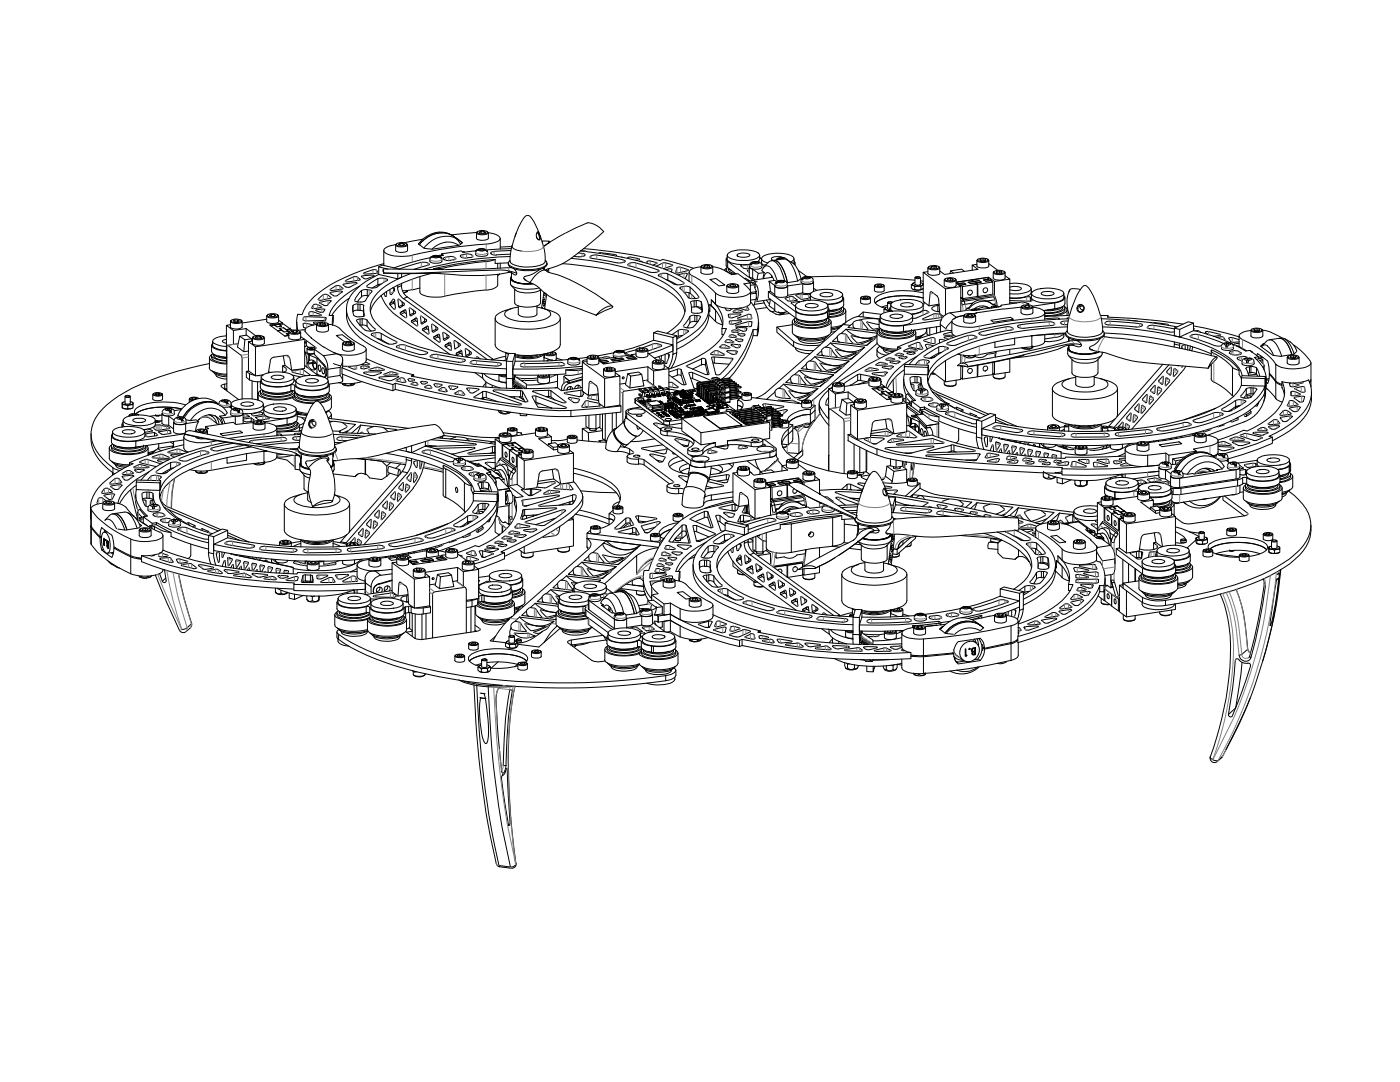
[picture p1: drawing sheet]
<svg xmlns="http://www.w3.org/2000/svg" width="279mm" height="216mm" viewBox="0 0 279 216" stroke-linecap="round" stroke-linejoin="round" font-family="sans-serif">
<!-- layer: 0 -->
<g fill="none" stroke="#000" stroke-width=".2">
<path d="M64.5 58.8l-1 .9M64.5 58.8h.8l.8 .6-2 .5-.6-.2M67.8 57.1a1.57 1.57 0 0 0-1.6 .5l-.3 .1M67.8 57.1l.7 .5-2 .3a.32 .32 0 0 1-.4 .1 .32 .32 0 0 1-.2-.2M68.3 58.3l-.8 .5a.85 .85 0 0 1-1 .2M68.3 58.3a.37 .37 0 0 0-.6-.2l-1.9 .3 .8 .6M69.1 57.3h.7l1.5-.8-.6-.1-2.2 .3v.1l.6 .5M69.7 59.5l-1.7 1.3-1.8 2.1M70.6 55.2l.7 .1M70.6 55.2l-1.7 .8M70.8 59.9v.2l.4 .1 .8 .1M71.3 55.3l.6 .5-2.4 .4h-.5v-.2"/>
<path d="M71.8 57.1a14.2 14.2 0 0 0-5.8 5l-.3 .8 .8 .1v1.2l-.1 .7-.1-1.2 .2-.8M72.1 58l-.9 1.1-.4 .8M72.2 58v1.2l-.9 1M73.3 57a.33 .33 0 0 0 .1 .4 .33 .33 0 0 0 .4 0l.3 .1M73.3 57.8h-.6l-.6 .2M73.3 59h-.6l-.6 .2M74.2 58.2l-1.3 1.8M74.2 58.2a.36 .36 0 0 0-.1-.3 .36 .36 0 0 0-.4 0l-.4-.1v1.2h.2M74.4 53.8l-1.8 .6M74.4 53.8l.8 .1 .3 .5-2.4 .3-.5-.1 .1-.1M74.5 55.1l-1.2 .5h-.7M74.6 55.1l.1-.1-.3-.1-2.2 .2 .5 .5"/>
<path d="M75.4 56.8l-1.1 .6M75.4 55.6l-2.1 1.4M75.6 53.2l.7-.3 3.5 .8M75.6 56.8v.3M76 56.7l-.6 .2M76.1 58.9l.5 1.3 .8 1.2 1.5 1.4M76.5 53.7l-.1 .4 .2 .4M76.6 52.6a41.5 41.5 0 0 0-11.9 5 10.4 10.4 0 0 0-4.4 5.2l-.8-.1M76.6 50v3M76.6 58.5l.2 .5M77.1 58.2v.8a.17 .17 0 0 1-.1 .2 .17 .17 0 0 1-.2-.2M77.2 56l-2 1.3-1.1 .1"/>
<path d="M77.2 56l.2-.1a1.62 1.62 0 0 0-2-.3v1.2M77.4 53.7l-1.8-.5v1.6M78.3 57.4l.4 .1M78.6 57.5v.7M78.6 57.9l.1 .1M78.7 57.5v.4l-.6 .9-.3-.2v-.9M78.8 60l-1 .5M79 48.8a3.3 3.3 0 0 0-2.4 1.1 .97 .97 0 0 0 .9 .9l1.2 .3 1.5 .1 2.1-.2M79 48.9v1.1a1.91 1.91 0 0 0 2.3 0v-1.1M79.2 48.6l-.2 .2a.67 .67 0 0 0 .8 .5h.5a1.09 1.09 0 0 0 1-.4l-.2-.3M79.2 48.6l1-.2a.91 .91 0 0 1 1 .4 1.72 1.72 0 0 1-2.1 0zM79.3 57.3a2.9 2.9 0 0 0 1.2 2.3"/>
<path d="M79.4 54.6v1.1l-3.8-.9a11.9 11.9 0 0 0-6.1 5.1 4.7 4.7 0 0 0 1.5 5.5 25.5 25.5 0 0 0 10.6 5.3 86.3 86.3 0 0 0 19.5 2.9M79.4 56.9v.4l.8-.3M79.5 48.8l.4-.2h.6l.3 .2-.4 .2-.6-.1zM79.7 59.8h-.3l.2 1.4 .3 .2 .8-.5M79.7 59.7l.9 .8M79.9 48.6v.3M80.1 57a2.9 2.9 0 0 0 1.2 2.3M80.2 54.6v.7l-.8 .4M80.2 56.5v.5M80.5 48.6v.3M81.2 58.2l-.6 .2M81.3 58.2v-.2l-.7 .4"/>
<path d="M81.3 59.3l17.1 12.4-.4 .1M81.3 59.3l-.8 .3 16.8 12.1M82 54.6a16.3 16.3 0 0 0-7.2 4.5 4 4 0 0 0 .7 5.8 22.1 22.1 0 0 0 9.7 4.8 74.4 74.4 0 0 0 15.9 2.3M82.2 57.8l-1.8 .2M83.8 55.2v3a.95 .95 0 0 0 1 .8l1.9 .3 2-.2M83.8 57.5l-1.5 .4M84.1 52.3l-4.4 1.4M84.1 52.4l.6-.1 .8 .2M84.4 47.7l-3.8 .8M85.5 52.6l.2 .1-.1 .2-3 .8M85.8 51.7v.4a2.1 2.1 0 0 0 2.4 0 .89 .89 0 0 0-.2-.9 .89 .89 0 0 0-.9-.2l-1 .2-.3 .5M85.9 51.4l-4.1 1-3.2 1.1"/>
<path d="M85.9 51.4v.1l.4-.2h1.3l.5 .3M85.9 51.4h.1M86.3 51.2a1.25 1.25 0 0 0 1.3 .1M86.3 51.1a1.25 1.25 0 0 1 1.3 .1M86.5 53.6v.1M86.6 54.4a26.9 26.9 0 0 0-10.5 4.6 6.1 6.1 0 0 0-2.2 3.2M87.3 51h.8M87.7 51.2l.5 .3h-.2M87.7 51.2h-1.3l-.5 .2M88 54.5l-5.5 .1-5.9-.1M88.1 51.5v.1M88.1 50.7v.3"/>
<path d="M88.1 51h-.1M90.5 51.8l-.6 .1M90.7 47.3a5.1 5.1 0 0 0-7 1.5 5.3 5.3 0 0 1 6.6-1.8l.6 .4 1 1.3M90.7 47.3a4.9 4.9 0 0 0-6.9 1l-.3 .4M90.7 47.3l.9 .6M90.7 51.4l.3 .3-.5 .2M90.7 51.3a2.62 2.62 0 0 0-2.3 .3 1.38 1.38 0 0 0 1.5 .4M91.2 47.7l-.1-.2 1.2 .9-.6 .5-5.5 .8-1.5-.1-1.2-1M91.5 48.9a4.2 4.2 0 0 0-5.3 .8M92.2 48.5a5 5 0 0 0-7.6 1M92.3 50.2l.5 .1M92.4 50.8a2.07 2.07 0 0 1 1.9 .2"/>
<path d="M92.4 50.8a.31 .31 0 0 0-.4 0 .31 .31 0 0 0-.1 .4l.7 .3h.6M93.8 51.4l-.6 .1M94.3 51a.33 .33 0 0 1-.1 .4 .33 .33 0 0 1-.4 0M95 50v.1M95 50l.5-.2 1.3 .1 .5 .2M95 50.1l-2.6 .3-.4-.3-3.9 .6 .4 .3-.8 .1M95 50h.1M95.1 46.4l-5 .5M95.1 46.5v1.1a1.91 1.91 0 0 0 2.4 0v-1.2l.2 .1a2.89 2.89 0 0 1 2.1 .9 .88 .88 0 0 1-.9 .9l-1.9 .4M95.2 46.3l.4-.2 .8-.1a.78 .78 0 0 1 .9 .4 1.73 1.73 0 0 1-2.1-.1zM95.3 46.2l-.2 .4a2.22 2.22 0 0 0 2.4-.1l-.2-.3M95.4 49.9a1.25 1.25 0 0 0 1.4 0"/>
<path d="M95.4 49.9l-.4 .3M95.4 49.9h1.3M95.5 49.8a1.25 1.25 0 0 1 1.3 0M95.6 46.3l.4-.2 .9 .2-.4 .3-.6-.1zM96 46.1v.4M96.6 46.2v.3M96.7 49.9l.5 .3M97 52.2l1.8-.4-6.7 .7-5.6 1.1M97 52.2l-5.5 .7a17 17 0 0 1-5 .7M97 48.7l-7.4 .8-7.4 1.4M97.1 50.1h.2M97.3 50.1l-.1 .1"/>
<path d="M97.3 50.4a.83 .83 0 0 0-1.1-.8h-.4a.75 .75 0 0 0-.9 .7 .75 .75 0 0 0 .8 .8l.4 .1a1.33 1.33 0 0 0 1.2-.4v-.4M98 50.6l.5 .3h.5M98.6 50.2a.43 .43 0 0 0-.6 .4M98.8 51.8v.8l2.6-.2M99.3 54.7v2.1a2.24 2.24 0 0 1-2.3 1.1l-4.6 .5-3.7 .7M99.3 52.6v.9M99.7 54.6l-.4 .4M99.8 47.6v2.1M99.8 52.5v1M101.4 54.4a36.6 36.6 0 0 1-11.2 .4l-3.8-.3M101.4 52.5a.79 .79 0 0 0 .6 .9 9.5 9.5 0 0 0 6.6 0 .75 .75 0 0 0 .5-.9M101.4 54.2v.2"/>
<path d="M101.5 54.3l.9 .4M101.5 54l-1.5-.1-17.2 .6h-6.2M101.5 54v.2M101.5 54l1.6 .5M101.7 54.3l-.3 .1M101.8 52l-.4 .5a1.2 1.2 0 0 0 1.1 .9 9.8 9.8 0 0 0 6.1-.2l.3-.3a.57 .57 0 0 0-.1-.9M101.8 51.2a72.2 72.2 0 0 0-17.3 2.5M101.8 50.7l-2.8 .2M101.9 55.6v1a.78 .78 0 0 0 .7 .7 8.8 8.8 0 0 0 5 .1M101.9 50l-3.3 .2M102 56.9a3.7 3.7 0 0 0 4.1 1.5l.6-.1a1.48 1.48 0 0 0 1.2-.6v2.7a1.16 1.16 0 0 1-1.2 .8l-1.2 .1-1.3-.1a1.66 1.66 0 0 1-1.5-.8v-2.7M102 49.6l-5 .3"/>
<path d="M102.1 53.4a246.4 246.4 0 0 1-25.6 .3l.1 .8M102.1 55.6a.98 .98 0 0 0 .9 .7l1.1 .3h2.2M102.1 55.6a1.8 1.8 0 0 0 1.8 .9l2.4 .1M102.1 55.6a2.2 2.2 0 0 0 2.2 1h2M102.1 55.1l-.2 .5a2.01 2.01 0 0 0 1.9 1l2.6 .1M102.1 54.4v1.2M102.2 49.2l-2.4 .1M102.2 49.1l.9-2.9 1.1-2.2a1.26 1.26 0 0 1 1.3-1 3.5 3.5 0 0 1 1.4 1.9 14.2 14.2 0 0 1 1.9 7.3 3.4 3.4 0 0 1-2.7 1l-1.4 .1-1.4-.2a1.96 1.96 0 0 1-1.5-.9l.1-1.5 .3-1.6a.89 .89 0 0 0 .8 .8l1.1 .2M102.6 53.6l.3 .4a.61 .61 0 0 1 .2 .8l-.3 .1-.3-.2M103.1 46.4l-.3 .8M104.5 55.5l.5 .5M107.1 46.5l.3-.2 .2 .3 .2 .8-.2 .5a1.05 1.05 0 0 1-.5-1.4z"/>
<path d="M107.2 46.5a1.37 1.37 0 0 1 .4 1.3l-.4-.3M107.2 46.3l.3 .2 .3 .6M107.9 53.7l-.3 .2a6.1 6.1 0 0 1-2.9 1.3l-.2 .2a2.05 2.05 0 0 0 1.3 1M108.3 53.6l.7 .4M108.6 53.5v.2M108.6 58.3l-.5 3.2M108.6 58.4l.1 .2M108.7 60v.3M108.8 60l-.2-.4v1.6l.1-.8M108.8 58.5v.5l-.2-.4M108.9 58.6v.6l.1-.6M109.1 53.8v.2"/>
<path d="M109.1 58.7l-.4 2.9M109.3 53.7v.4l-.1-.4M109.4 54.1l-.1 .2M109.4 53.7v.4M109.5 53.6v.7M109.6 48.5v-.4l-.2 .4M109.6 48.1h-1.3l-.1 .2M109.7 48.3l-1.2 .9M112.2 52.6a56.8 56.8 0 0 1 19.1 4.3 11 11 0 0 1 4.9 4l.5 1.3M112.8 46.5l-4.3 2.6M113 46.5l3-1.5a2.89 2.89 0 0 1 3.8 .5l.7 .7-3.9 3.3a16.2 16.2 0 0 1-7.1 4.1l-.6 .3 .4 .3M114 51.5a53.7 53.7 0 0 1 17.3 4.2 9.7 9.7 0 0 1 5.2 4.8 4.4 4.4 0 0 1-2 5l-1.4 1"/>
<path d="M115.4 50.5l.8 .1a.36 .36 0 0 1 .4 0 .36 .36 0 0 1 .1 .4l-.1 .1M115.9 50.1a62.7 62.7 0 0 1 19.5 4.8 11.4 11.4 0 0 1 5.8 5.2 5 5 0 0 1-1.8 5.5 16.6 16.6 0 0 1-4.3 2.9M115.9 50l1.1 .2M116.4 49.6l7.7 .9 7.6 1.5M116.6 51.1l-.8 .2-1.3-.2M118.2 51.6l5 .9 1.2-.1M119.1 50.9l5.3 .9M119.1 50.9a.93 .93 0 0 0-1.4 .5l.6 .2M120 50.4l2.8 .4M120 50.4l-.5 .1M120.2 59.5l2 1.6M120.2 59.6a32.8 32.8 0 0 0-11-5.4l-.6-.3-.9 .4a6.6 6.6 0 0 0-1.9 2.1l1.1 .5a15.6 15.6 0 0 0 6.7 4l5.4 2a3.7 3.7 0 0 1 3.3-1.8l-.2 .3-3.1 1.5"/>
<path d="M122.8 50.8l.2 .1-.1 .2M124.1 51.3h.1M124.4 51.9l.4 .2-.4 .3M125.6 53l4.1 1.3M125.7 52.5l-.4 .3 .3 .3M125.9 51.3l1.5 .3M125.9 51.3l-.6 .1 .1 .2M126.9 52.5h-1.2M126.9 52.5l4.4 1.4M127.4 51.6l.2 .1-.7 .2M127.6 52.1l.6 .1M128.2 52.3h.1"/>
<path d="M129.7 54.3h1.2M130.9 52.4l-1.5-.3-.3 .1 .1 .4M131 52.4h.1v.2l-.8 .3M131.3 53.9l.2 .2-.6 .3M131.5 55.1l3 1.6 1.1 .1M132 54.6l.3-.1a8.8 8.8 0 0 1 4.1 1.9M132.1 54.6l-.7 .2 .1 .3M132.2 51.7l6.2 1.8M132.2 51.8l-.5 .2M132.2 52.5l-1.2 .6M132.8 52.4l1.3 .4M132.8 52.5h-.6"/>
<path d="M132.9 53.8l.7-.2 .4 .1h.1l-.1 .6M133.2 55.9l2 .9M133.3 54.7l-.1 1.2-.2-.1M134.1 52.8l.2 .1-1.9 .7M135.3 54.8l1.3-.3 .5 .1 .1 .1-.4 .8M135.7 57.5l1.6 1.8M135.7 57.6a.3 .3 0 0 1 .1-.3 .3 .3 0 0 1 .4-.1l.6-.1a2.25 2.25 0 0 1 2 1.3l.7 .8M136.5 56.4v.1l-.2 .2-.6 .1M136.8 55.5l-.2 .1M137.3 53.8l-2-.5-.2 .1-.3 .9 .6 .2 1.9-.5 .1-.1-.1-.1M137.5 54.3v1.8M137.5 58.4v1.1"/>
<path d="M137.7 58.5l1.1 1M137.7 57.3v1.2l-1.2-.1M139 60h.2a.9 .9 0 0 1 .9 1v1.3M139.5 59.3a.54 .54 0 0 1-.8 .3h-.9l-.5-.2M140.1 53l.9-.2a1.13 1.13 0 0 1 1.1 .3 1.73 1.73 0 0 1-2.1 .1zM140.1 53l-.2 .3a2.12 2.12 0 0 0 2.4 0l-.3-.3M140.6 53l.6-.1 .5 .1-.1 .2-.6 .1-.5-.1zM140.6 53v.2M141.2 52.9v.4M141.7 55.8l1.2-.2 1.8 1.3-1.2 .2zM141.9 59.8l.9 .9M142 59.8a5.4 5.4 0 0 1 2.1 5.8h.9a10.4 10.4 0 0 1-5.8 5.6l-2.9 1.4-2.8 1"/>
<path d="M142 59.8v1.3M144.9 51.7v1.2l.3 .5M144.9 53.7v.5M145 53.5l-.5 .4M145 57.1v1.1a1.86 1.86 0 0 0 2.4 0v-1.1M145.1 50.9v.8a2.06 2.06 0 0 0 2 1h2.6M145.1 53.4l-.2 .2a1.56 1.56 0 0 0 1.6 1.1M145.1 51.3l-.2 .4 .3 .5 5.5 4h.4M145.2 52.2v1.2l1.7 1.3M145.3 56.8l.9-.2 .8 .1 .3 .2a1.73 1.73 0 0 1-2.1 .1zM145.3 56.8l-.3 .3a2.12 2.12 0 0 0 2.4 0l-.2-.3M145.3 50.6a6.6 6.6 0 0 1 5.2-.5 1.37 1.37 0 0 1 1.1 .8 1.79 1.79 0 0 1-1.8 1 6.3 6.3 0 0 1-4.5-.6l-.2-.3z"/>
<path d="M145.3 53.5a.96 .96 0 0 0 1.1 1l.5 .1M145.4 53.5l.5 .5M145.7 56.8h.6l.5 .1-.1 .2-.5 .1-.6-.1zM145.7 56.8v.3M146 54.8l-.4-.2a7 7 0 0 0-3.4-1.4l.1 1.1a2.03 2.03 0 0 1-2.4 0v-1.1l-.4 .1a2.4 2.4 0 0 0-2 1 1.5 1.5 0 0 0 1.2 1l2.5 1.7 1.6 1.5M146 54.8l1.2-.2 2.5 1.9-1.2 .1M146.3 56.8v.3M147.1 50.8a2.53 2.53 0 0 1 2.6 .1 1.92 1.92 0 0 1-2.3 .3l-.2-.1zM148.4 56.6l1.2 1.2M148.5 53.5l.6 .1M148.5 55.6l.3-.1 1.8 1.3M149.2 52.8l.4 .1"/>
<path d="M149.2 52.9l-1.4 .1 .7 .6M149.5 53.9l-.3 .1 .3 .3M149.5 53.3v1.8l.7 .4M149.5 53.6l-.4 .1M149.6 53.2v.3l.6 .2M149.7 57.9l.1 .2a2.17 2.17 0 0 1-2.3 1.2 6.9 6.9 0 0 1-4.7-.8M149.7 56.2a1.91 1.91 0 0 1 1.7 2.3l-.3 1.5M149.7 56.9l.9-.1 .4 1.4-1.2 .2M149.7 56.5v1.4M149.8 58.2v2.2a1.13 1.13 0 0 1-1 .8 7.8 7.8 0 0 1-6-.5v-2.2M150 52.7l-.3 .1 .5-.3a1.12 1.12 0 0 1 1.3-.2h.1l-.9-.1a.82 .82 0 0 0-1.1 .8 .82 .82 0 0 0 1.2 .7l1.1-.2 .1-.6a.4 .4 0 0 0-.2-.4 .4 .4 0 0 0-.5 .1h-.6a.7 .7 0 0 0-.9 .2h-.1M150.2 53.7l1.2 .9 1.1-.2-.5-.4a1.01 1.01 0 0 1 .8-.9 1.01 1.01 0 0 1 1.1 .5 6.1 6.1 0 0 1 1.2 2.5"/>
<path d="M150.2 53.7v1.8M150.2 55.5l.5 .4M150.7 56.2v1.2M150.8 59.7l-.2 1.2h-.3M150.9 58.5v1.2l-1.1 .2M150.9 59.4v.2M151 58.2l-.2 .1 .1 .2-1.1 .2M151.4 52.3l-1.2 .2M151.4 54.5l-.3 1.3M151.5 52.4l-1.2 .2M151.6 51.7l-.4 .5M151.6 51.3l.4 .4"/>
<path d="M151.6 50.9v.8M151.9 52.8l.2 .1M152 51.6v.8M152 52.4l.3 .5M152.3 60l.4 .8 .9 1.1M152.4 55.6a.97 .97 0 0 1 1.1-1.1 2.75 2.75 0 0 1 1 1.5M152.4 53.3l.9-.9a1 1 0 0 1 1.6 0 8.5 8.5 0 0 1 1.7 3.6M152.5 54.4l-.2 1.2M152.9 52.8l-.9 .1M153 59.9l.6 .7M153.3 58.2v1.2l5.5 4.1M153.5 56.1l.2 2"/>
<path d="M153.7 59.7l-.2 1.3 1.1 .8M153.7 59.8l-3 .4M154 55l-.1 .4M154.2 55.3l-4.4 .7-.6-.2M154.4 52a1.82 1.82 0 0 1 1.7 1.4l.6 1.4 .5 1.6M154.4 52l2-.3a1.9 1.9 0 0 1 1.7 1.4l.7 1.4 .4 1.6M154.4 52h-.5M154.6 58.8l-.8-.6h-.5l5.5 4.1M154.6 57.1v1.8a2.06 2.06 0 0 0 2.6 0M155 51.8a1.68 1.68 0 0 1 1.8-.3h-1.3l-.6 .4M155.1 56.5h-.3M156.4 51.4a2.35 2.35 0 0 0-2.5 .2l.5 .4"/>
<path d="M156.4 51.6h.5l.2 .2M156.4 56l-1.1 .2M156.5 51.5l-1.2 .2M156.6 56.2l-1.2 .1M156.9 59.5l-.2 .1a1.05 1.05 0 0 0 1.1 .5M157 56.3l.1 .8a1.93 1.93 0 0 1-2.4 0 1.04 1.04 0 0 1 1.4-1.1h.5a1.54 1.54 0 0 0-1.8 .5M157 56.3l-.4-.1a1.03 1.03 0 0 1-1.2 .1l-.4 .3-.2-.1M157 51.8a4.9 4.9 0 0 1 2.9 3.9M157.1 51.8h.1M157.2 57.1v1.8M157.8 52.3a.66 .66 0 0 0 .6-.9 6 6 0 0 0-5-.7 1.49 1.49 0 0 0-1.4 1 1.56 1.56 0 0 0 1.2 .8M158.3 59.3l.8 .6-1.3 .2"/>
<path d="M158.3 59.2l-.5-.1-.9 .3M158.4 52a.49 .49 0 0 1 .1 .7M158.5 51.6l-.1 1M158.7 52.4v.5M159.3 54l1.7 1.1M159.7 58.7l1.6 .1M159.7 58.7l-.8 .1-.1 .2 1.1 .8 1.5-.3 .3-.3M159.8 55.2h.1M159.9 55.6l-.7 .5-2.1 .3M160 55.7l.1 .1M160.2 58.5l.8 .1 .8-.1M160.2 56.6v1.8l-3 .5"/>
<path d="M161.1 59.9h.4M161.1 59.9l-.8 .2M161.3 58.7l.4 .1 .1 1.1M161.6 55.3l-1.2 .1M161.7 55.2a143.9 143.9 0 0 1 20.9 .7M161.8 55.4l-1.3 .2M161.9 58.4a6.7 6.7 0 0 1 6 0l.2 .2 .1 .2a2.54 2.54 0 0 1-2.4 1h-2.1a2.64 2.64 0 0 1-2-.9zM162.2 55.5l.1 .2v.7a2.1 2.1 0 0 1-2.4-.1 1.22 1.22 0 0 1 .6-1.1 1.22 1.22 0 0 1 1.4 .1h-.3a1.27 1.27 0 0 0-1.6 .4h.2M162.2 55.6l-.4-.2a1.11 1.11 0 0 1-1.3 .2l-.4 .3M162.3 56.2l.1 .1a1.85 1.85 0 0 1-2.2 .3l-3 .5a1.95 1.95 0 0 1-2.4 .2l-.1-.3-1.2-.9 1.2-.1 .3 .2M162.4 57.5l.6 .4M162.4 58.2h.1"/>
<path d="M162.4 56.3v1.9M163.7 58.7a2.28 2.28 0 0 1 2.5 .1 2.15 2.15 0 0 1-2.6 0zM168.2 58.8v.8a2.54 2.54 0 0 1-2.4 1l-.7 .1M168.2 59.2l.2 .3a.99 .99 0 0 1-.9 .9l-1.2 .3-1.1 .1M168.4 59.6v1.2a2 2 0 0 1-2.1 1.1l-.8 .1M171.8 59.5v.9a1.75 1.75 0 0 0 1.9 0v-.9M171.9 59.3l1.2-.2 .5 .2a1.5 1.5 0 0 1-1.7 .1zM171.9 59.3l-.1 .2a1.57 1.57 0 0 0 1.9 0l-.2-.2M172.3 59.3h.9v.1l-.4 .1h-.4zM172.6 59.2v.3M173.2 59.3v.2M174.5 57.1v.9a1.75 1.75 0 0 0 2 0v-.9"/>
<path d="M174.7 56.8l1.1-.1 .5 .2a1.44 1.44 0 0 1-1.7 .1zM174.7 56.8l-.2 .3a1.57 1.57 0 0 0 2 0l-.2-.3M175 56.9l.9-.1 .1 .2-.4 .1h-.5zM175.4 56.8v.3M175.9 56.8v.3M181.9 56.8v.7l.3 .2M181.9 56.8l.3 .1M182.2 56.6l-.2 .2 .2 .1M182.2 56.6l-.3 .2M182.2 56.9l.4 .3M182.2 57.7l.4 .1M182.3 56.5h.1"/>
<path d="M182.3 56.5l-.1 .1M182.5 59.1l1.7 .4a14.7 14.7 0 0 0-8.8 .4l-.7 .6a5.1 5.1 0 0 1 3.2-1.3l2.8-.2 1.8 .1M182.6 57.2h1.2v.6h-1.2zM182.6 56.4l-.4 .1M182.6 55.4v1.4M182.7 55.3a.6 .6 0 0 1 .8 .1 .6 .6 0 0 1-.8-.1zM182.7 55.3l-.1 .1a.63 .63 0 0 0 1.1 0l-.2-.1M183.7 56.4l.3 .1M183.7 55.4v1.4l-.6 .1-.5-.2M183.7 56l.5 .1M184 57.8h.1M184.1 56.9l-1 .2-.9-.2"/>
<path d="M184.1 57.7l-1 .2-.9-.2M184.1 56.5l.1 .2-.1 .2M184.1 56.9l-.3 .3M184.1 57.7l-.3 .1M184.1 56.5l.1 .2M184.2 54.3v5.8l1.2 .9 .2-2.3a.29 .29 0 0 1 0-.4 .29 .29 0 0 1 .3-.1l1.2 1 .2 .5 .3 2.9 .7 .5M184.2 58.4a14.7 14.7 0 0 0-8.8 .5 1.07 1.07 0 0 0-.9 1.1 1.07 1.07 0 0 0 .9 1l1.2 .5M184.2 56.8l-.1 .1M184.2 57.6l-.1 .1M185.2 53.5v1.1a1.88 1.88 0 0 0 2.4 0v-1.1M185.2 54.2l-1 .1 4.5 3.3 3-.4-.9-.7M185.4 53.2l.9-.2a1.13 1.13 0 0 1 1.1 .3 1.82 1.82 0 0 1-2.1 0z"/>
<path d="M185.4 53.2l-.2 .3a2.13 2.13 0 0 0 2.4 0l-.3-.3M185.9 53.2l.5-.1 .6 .1-.1 .3h-.6l-.5-.1zM185.9 53.2v.3M186.4 53.1v.4M188.4 55.9v1.1a1.91 1.91 0 0 0 2.4 0v-1.1M188.7 55.6l.9-.2a.78 .78 0 0 1 1 .5l-.5 .2h-.8l-.6-.2-.1-.1zM188.7 55.6l-.2 .4a2.05 2.05 0 0 0 2.3-.1l-.2-.3M188.7 57.6v5.3M189.1 55.6l.6-.1 .5 .2v.2l-.6 .1-.5-.2zM189.1 55.6v.3M189.7 54l2.2-.3 .6 .4M189.7 55.5v.5"/>
<path d="M190.3 54.5l-.6-.5-.1 .6M190.9 56.3l3-.4 .4 .3-1.1 .1 .4 .3 1.1-.1 .3 .2-2.9 .5-.4-.3 1.1-.2-.4-.2-1.1 .1zM190.9 56.3v.2M191.2 56.6v.2M191.6 56.9v.2M191.7 56.9v.2M191.7 59.5l.5 .3M191.7 57.2v4.9M191.8 59.5h.1M192 59.9l.2-.1 .2 .3-.6 .2zM192.1 57.2v2.4l-.4-.3M192.4 56.5l-1.2 .1 .4 .3 1.2-.2"/>
<path d="M193.3 58.1a.46 .46 0 0 1 .7 0 .46 .46 0 0 1-.2 .7 .44 .44 0 0 1-.6-.1 .44 .44 0 0 1 .1-.6zM194 55.9l2.9-.5 .5 .3-1.1 .2 .4 .2 1.1-.1 .3 .3-3 .4-.4-.3 1.1-.1-.4-.3-1 .2zM194 55.9v.1M194 52.9v1M194.7 56.4v.1M195 52v1.2a2.24 2.24 0 0 0 2.3-.1v-1.1M195 52.7l-1 .2 1.2 .8-6.7 1.1-.9-.8M195 56.7v2.5l-2.9 .4M195 59l.2 .2M195.2 51.7l.9-.2a1.13 1.13 0 0 1 1.1 .3 1.73 1.73 0 0 1-2.1 .1zM195.2 51.7l-.2 .4a2.13 2.13 0 0 0 2.3-.1l-.2-.3M195.4 56l-2.2 .3"/>
<path d="M195.6 51.7l.6-.1 .5 .2v.2l-.6 .1-.5-.2zM195.6 51.7v.3M195.8 56.3l-2.2 .3M196.2 51.6v.5M196.3 55.9l1.2-.2 .4 .3M197.3 55.3v.4M197.3 52.6l1.9 1.4M197.9 56.1v-.1l-1.2 .1M198.1 56.3v2.4l-2.9 .5-.1-2.5M198.2 58.9l.1 .3M198.2 59l-6 .8M198.2 54.4v1.1a1.86 1.86 0 0 0 2.4 0v-1.1"/>
<path d="M198.4 59l.2 .2M198.4 54.2l1-.3 .7 .1 .4 .3-.1 .1-1 .2a1.13 1.13 0 0 1-1.1-.3zM198.4 54.2l-.1 .3a2.05 2.05 0 0 0 2.3-.1l-.2-.2M198.5 56.2v2.8l-.5-.3M198.6 59.3l.4 1.7M198.9 54.2l.6-.1 .5 .1-.1 .2-.5 .1-.5-.1zM198.9 54.2v.2M199.5 54.1v.4M200.6 55l.9 .7-3 .5-1.2-.9-6.5 1M201.5 59.5a11.2 11.2 0 0 0 3.7-.3l.4 .1 .4 .7-.3 .1-4.2-.1M201.5 57.8l.8 .2 .8-.1M201.5 56.5a6.4 6.4 0 0 1 4.2 .8l.1 .2a1.15 1.15 0 0 1-1.1 .9l-1.1 .2h-2.1"/>
<path d="M201.5 57.3a2.37 2.37 0 0 1 2.3 .3l-.7 .4M201.5 55.7v4.9M205.6 59.4v.7M205.8 58l.2 .3M205.8 57.6v.8a2.42 2.42 0 0 1-2.2 1h-2.1M205.8 58.6v.8a2.24 2.24 0 0 0 2.2 1 5.2 5.2 0 0 0 4.3-.9v-.9M206 58.3a6.6 6.6 0 0 1 5.1-.6 1.09 1.09 0 0 1 1.2 1 5.2 5.2 0 0 1-4.3 .9l-.6-.1a2.11 2.11 0 0 1-1.5-.8zM207.9 58.4l1.5-.2a.79 .79 0 0 1 1 .4 2.41 2.41 0 0 1-2.6 .1zM212.3 59l.2 .2a.84 .84 0 0 1-.8 .9l-5.7 1M212.5 59.4v1.2a.94 .94 0 0 1-.8 .7l-1.2 .3M213.6 57.8l-.4 .6M215.6 57.8l-.6-.2a1.39 1.39 0 0 0-1.5 .3 6.5 6.5 0 0 0-.1 5.1"/>
<path d="M24.9 79.1v1.4a.9 .9 0 0 0 1.1 0v-1.4M25.1 79a.54 .54 0 0 1 .8 .1 .54 .54 0 0 1-.8-.1zM25.1 79l-.2 .1a.71 .71 0 0 0 1.1 0l-.1-.1M30.5 78.7v.9a1.44 1.44 0 0 0 1.9 0v-.9M30.7 78.5l1.1-.2 .6 .3a1.5 1.5 0 0 1-1.8 0zM30.7 78.5l-.2 .2a1.57 1.57 0 0 0 1.9 0l-.1-.2M31 78.6l.2-.1 .8 .1-.2 .2zM31.2 78.5v.2M31.6 78.5v.3M37.8 79.6v.7M37.9 79.4v.4l.5 .2M38.2 79.6l.2-.2 .8 .1-.2 .2z"/>
<path d="M38.4 79.4v.2M38.9 79.4v.3M39.6 79.4v.1a1.42 1.42 0 0 0-1.7 0l.8 .3M41.8 73.4v.2a5.1 5.1 0 0 0 3.5 1.1M41.8 72.5a54.1 54.1 0 0 0-18.2 6.6 11.4 11.4 0 0 0-5.3 6.1 6.4 6.4 0 0 0 2.2 6.4l2 1.7v1l.4 .3M41.8 71.4v2M42.1 71.9l1.5 .5 1.7 .2M42.2 68.9v1.2a1.39 1.39 0 0 0 1.2 .9l1.9 .3M42.2 70.9v.5l.3 .4M42.3 70.7a.63 .63 0 0 0-.5 .5 .63 .63 0 0 0 .3 .7M42.3 74l.2 .2M42.4 68.5l-.2 .4a1.33 1.33 0 0 0 1.2 .9l1.8 .2"/>
<path d="M42.4 68.1v.8l.3 .5M42.4 70.6l-.2 .3 .3 .5M42.5 71.8l1.3 .5 1.4 .2M42.5 71.4l1.3 .5 1.4 .1M42.5 74.2l1.3 .5 1.4 .2M42.6 70.7l.1 .4 .2 .3M42.7 70.7l.2 .2M42.7 74.4l.2 .2M42.7 69.3l1 .4 1.5 .2M42.9 71.4l1.4 .5 .9 .1M42.9 70.9l1.4 .5 .9 .1M42.9 74.6l1.4 .5 .9 .1"/>
<path d="M43.1 74.7v.3l.2 .2M43.3 75.1l.7 .4 1.2 .1M43.6 71l1.7 .4M44.5 79.8l.5 .4M44.5 79.9a.75 .75 0 0 1 1.1 .2l-.3 .1 .2 .4-.9-.7M44.7 79.8h.5a.8 .8 0 0 1 .9 .7M44.8 79.8l.5 .4M44.8 76.7v1l.5-.1M44.8 77.7h.1M44.8 77.7h.5M45.2 64.9l.1 5.9M45.2 66.7v.3l-1 .1a2.03 2.03 0 0 0-1.8 1 3 3 0 0 0 2.8 1"/>
<path d="M45.2 67.7l-.6 .1-.2 .3 .8 .4M45.2 71.1l.1 1.3M45.2 70.9v.3M45.3 76.6l-.8 .1-.4 .2v.2l3.5 2.6M46 64.2v1.1a1.89 1.89 0 0 0 2.3 0v-1.1M46 64.8l-.8 .1 1.4 1 2.5-.3M46.2 63.9l.9-.2a.78 .78 0 0 1 1 .5l-.9 .2a.73 .73 0 0 1-1-.5zM46.2 63.9l-.2 .2a.77 .77 0 0 0 .9 .4h.4a.84 .84 0 0 0 1-.4l-.2-.2M46.6 65.9v2.8M46.9 63.8v.4M47.5 63.9l-.6-.1-.4 .2 .3 .2h.6l.4-.2-.3-.1v.3M47.6 68.6l-2.2 .3"/>
<path d="M47.9 67.1l1.3-.2 1 .7M48.1 70.9l.2 .5M48.1 70.9l-2.7-2h-.1v9.1M48.3 71.4v8.2M48.9 67.8l1.3-.2 .1 .5M49.1 65.6l1.9 1.4M49.1 65.6v1.3M49.2 74.1v1.2l.6 .5M49.6 68.2v5.8l1.4 1v-5.8M49.6 70l-.9 .2-1.3-1 .5-2.1 1 .7-.2 2.4M49.6 74l-.4 .1 .6 .5v1.2M49.8 75.8l1.3 .4h.8"/>
<path d="M49.8 74.5l1 .4M50.3 76v3.6M50.4 67.4v1.1a1.97 1.97 0 0 0 2.4 0v-1.1M50.6 67.2l.9-.3 .8 .1 .3 .3a1.73 1.73 0 0 1-2.1 0zM50.6 67.2l-.2 .1a1.69 1.69 0 0 0 2.1 .4l.3-.3-.3-.2M51.3 67.1v.4M51.4 75h.6M51.4 76.2v3.6M51.5 78.5v1.3M52 67.1h-.7l-.4 .2 .3 .2h.6l.4-.2-.2-.2v.3M52 74.9h.3M52 77.9a.64 .64 0 0 0-.5 .5 .64 .64 0 0 0 .4 .7 8.5 8.5 0 0 0 6.9 0"/>
<path d="M52.2 75.7l-.2 .4a2.78 2.78 0 0 0 2.6 1.1h1.5l2-.4v1.2a7.9 7.9 0 0 1-5.8-.2l-.3-.5v-1.2M52.2 75.3v.8a2.38 2.38 0 0 0 2.3 1 4.8 4.8 0 0 0 4.1-.9v-.9M52.2 77.7l-.2 .4a2.58 2.58 0 0 0 2.5 1.1h2.2a2.85 2.85 0 0 0 2.1-.9l.1-.1a.97 .97 0 0 1-1 1.1 8.5 8.5 0 0 1-5.6-.3l-.3-.2v-.7M52.3 75a6 6 0 0 1 4.9-.6 1.37 1.37 0 0 1 1.4 1 4.8 4.8 0 0 1-4.1 .9l-.6-.1a1.89 1.89 0 0 1-1.7-.9zM52.4 77.9a.75 .75 0 0 0 .6 .8 6.4 6.4 0 0 0 5.3-.3l.1-.4M52.4 77.9a4.4 4.4 0 0 0 3.6 .8l1.2-.2 1.1-.5M52.5 74.8l-1.5 .2M53.2 63.1v1.1a1.97 1.97 0 0 0 2.4 0v-1.1M53.2 63.7l-4.9 .8M53.3 78.2l1.2 .3 1.2 .1 1.8-.4M53.4 62.8l1-.2a1.13 1.13 0 0 1 1.1 .3 1.82 1.82 0 0 1-2.1 0zM53.4 62.8l-.2 .2a2.05 2.05 0 0 0 2.4 .2v-.2l-.2-.2"/>
<path d="M53.6 74.2l.4 .1M53.9 72.1l-.3 2.3M54 65l.8-.1 .5 .3 .9-.1M54.2 75.2a2.53 2.53 0 0 1 2.5 .1 2 2 0 0 1-2.6 0zM54.2 62.7v.4M54.7 71.2a.95 .95 0 0 0-.8 .8M54.8 62.8l-.6-.1-.4 .2 .2 .2h.7l.3-.2-.2-.1v.3M55.4 66l.8-.1 .5 .3 .9-.1M55.6 63.9l.8 .6-2.6 .3 3.1 2.3 .7-.1M55.7 65.5l1 .7M56.2 65.1l-.5-.3 .9-.2 1.3 1-.8 .2-.5-.4-.9 .1 .5 .4-.8 .1M56.2 65.9h.1"/>
<path d="M56.2 65.1l-.6-.4-.8 .1 .5 .4M56.4 73l.1 1.3M56.4 64.5v.2M56.5 71l.4 1.9 1.3 1M56.6 65.4l1 .7M56.9 72.9l-.5 .1 .8 .7a.65 .65 0 0 1-.7 .6M57 70.9l.5 .1 .3 .5M57.1 70.9l-2.4 .4M57.1 66.5l.5 .5M57.6 66.9v.1M57.6 66.3v1.1a1.97 1.97 0 0 0 2.4 0v-1.1M57.6 66.4l-.5 .1 .5 .4-.8 .1"/>
<path d="M57.6 67h.1M57.8 66.1l1-.2a.78 .78 0 0 1 1 .4l-.9 .2a1.13 1.13 0 0 1-1.1-.3zM57.8 66.1l-.1 .2a1.48 1.48 0 0 0 1.7 .4l.6-.3-.2-.3M57.9 65.6h.1M58.1 76.8l.7 .1M58.1 78l.7 .1M58.3 65.9l-.3-.3-.9 .2 .5 .3M58.3 74.8l1.7 .4M58.4 79.1a.94 .94 0 0 0 .8 .9l1.2 .4 2.2 .1M58.5 74l-.2 .3 2.8 .7M58.6 66v.4M58.6 75.7l.2 .3"/>
<path d="M58.8 78.8a.91 .91 0 0 0 .8 1.2l1.2 .3 1.9 .1M58.8 76l.2 .1M58.8 73.9l1.5-.2 1.7 1.2M58.9 73.8l-.5 .1M58.9 78.6h-.1M59 78.4a.49 .49 0 0 0-.1 .7M59 76v.8a1.8 1.8 0 0 0 1.9 1 5.8 5.8 0 0 0 4.5-.7l.1-1.1M59.1 75.8a5.2 5.2 0 0 1 4.2-.8l.6 .1a2.11 2.11 0 0 1 1.6 .7v.3a2.8 2.8 0 0 1-2.6 .9l-2-.1a2.29 2.29 0 0 1-1.9-.8zM59.2 66h-.6l-.4 .2 .3 .2h.6l.4-.2-.3-.2v.3M59.2 64.2v1.7M59.2 78.6a.78 .78 0 0 0 .8 .9 7.1 7.1 0 0 0 5-.3l.3-.6M59.3 78.6a6 6 0 0 0 5.7 .2l.2-.2"/>
<path d="M59.4 62.7l-.2 1.6 .3 1.6M60 67.2l.8 .5-9.8 1.5-1.4-1 .8-.1M60.1 78.9l1.2 .3 1.2 .1 1.8-.4M60.5 64.6v.3a.44 .44 0 0 0 .5 .5M60.5 64.6l.6-.1 1.5 .3M60.7 67.7l2.4 1.7-.4 .3M60.8 69.9l.4 1.7v1.7M60.8 68l.3 .2-.3 .2M60.8 67.7v5.8l-2.6 .4-.4-2.4M60.8 72.9l2.8 2.1M60.8 65.7l-1.3 .2M60.9 70.3l.6 .4v1.8l-.2-.2"/>
<path d="M60.9 65.7l-.1 .2 .1 .3 1.2 1.2M61 68.1l.1 .2-.3 .2M61.1 69l-.3 .2M61.1 75.8a2.13 2.13 0 0 1 2.5 .2 2.53 2.53 0 0 1-2.6 .1zM61.1 68.3v.7M61.1 68.9l.5 .4M61.3 69.6v.7a1.38 1.38 0 0 0 1.4 .2M61.3 72.5l.2 .1M61.4 69.4l.9-.1 .5 .2a1.14 1.14 0 0 1-1.4 0zM61.4 69.4l-.1 .2 .2 .2 .6 .1 .6-.1M61.5 70.7l.1 .1M61.5 72.4h.1"/>
<path d="M61.5 72.6h.1M61.7 62.3l-.1 .5M61.7 70.9v1a1.08 1.08 0 0 1 1.4 .5 1.08 1.08 0 0 1-.4 1.4 1.1 1.1 0 0 1-1.2-1.2h1M61.7 71.9l-.2 .6M61.8 69.5l.3-.1 .3 .1v.1h-.7zM61.8 69.5v.1M62.1 69.4v.2M62.2 67.4l2.4 1.8M62.4 72.5l.1 .7 .3 .5M62.4 72.3l-.9 .2M62.4 72.3l.1 .1M62.5 72.6l.1 .6 .3 .4a.67 .67 0 0 0 .2-1"/>
<path d="M62.5 62.2l-.8 .1M62.5 71.9l-.1 .4M62.5 62.2l1.6 .7-.4 .1-2-.1-.1-.1M62.6 60.8l-.4 .6M62.6 72l-.1 .4M62.7 70.6l-1.1 .2 1.7 .7M62.8 69.4l.1 .2M62.9 69.6h.1M63 72.3l-.5 .1M63 72.5l-.5 .1M63.1 74.7h.2M63.2 64.8l-.8 .1a2.57 2.57 0 0 0-1.6 .8l.2 .5"/>
<path d="M63.2 64.8v1.1a1.86 1.86 0 0 0 2.3 0v-1.1M63.3 71.5a3.7 3.7 0 0 1 1.7 2.3 1.33 1.33 0 0 1-.3 1.5M63.3 71.5v3.2l1.1 .5M63.3 60.8h-.8M63.4 60.8l.8 .5-1.4 .3-.6-.2M63.4 64.5l1-.2 1 .3a1.1 1.1 0 0 1-1.4 .4l-.6-.2-.1-.1zM63.4 64.5l-.2 .3a2.05 2.05 0 0 0 2.3 0l-.1-.3M63.6 72.9l.1-.1a.99 .99 0 0 1 .2 1.3l-.3-.3zM63.9 64.5h.5l.6 .1-.1 .2-.6 .1-.5-.1zM63.9 64.5v.3M64.3 73.4l.1-.1a.99 .99 0 0 1 .2 1.3l-.2-.1-.2-.5zM64.4 64.5v.3"/>
<path d="M64.5 72.8h.2M64.5 71l.7 1.2 .2 1.5M64.6 62.2l-.7 .1M64.6 69.2l1.9 1.1M64.8 61.8l-.2 .4M64.8 61.8l-.1-.1h-.5l-1.2 .2 .9 .4M65 64.4l-.2-.2-2.3 .2 .8 .3M65 63.8l-.2 .2h-3.8l-.5-.1M65.1 63.4l-.1 .4M65.1 63.5l-.3-.2-3.9-.1-.3 .1-.1 .5M65.5 78.4l.2 .5a3.2 3.2 0 0 1-2.7 1.1l-2.2-.1a3.2 3.2 0 0 1-1.9-.8M65.5 76.4l.2 .4a2.77 2.77 0 0 1-2.6 1.1l-2.2-.1a2.67 2.67 0 0 1-2.1-.9"/>
<path d="M65.5 64.7l1 .2a4.5 4.5 0 0 1 2.3 1.7l1.8 1.3 1.3 .8a1.4 1.4 0 0 1 1.2 1.1 3.1 3.1 0 0 1-2.6 1.1l-2.2-.1-1.7-.5M65.6 78.6a.63 .63 0 0 1 .5 .5 .63 .63 0 0 1-.3 .7l-1 .4-.9 .2M65.7 76.8v1.2a1.38 1.38 0 0 1-1.3 .9 8.3 8.3 0 0 1-5.1-.3l-.5-.5v-1.2M65.7 78.8a.93 .93 0 0 1-.8 1.2l-1.2 .2M66 60.1l-.2 .2a.87 .87 0 0 1-1.2 .6M66.1 60.1v-.1l-.6-.1-1.8 .5 1 .5M66.1 79.2v2.1a1.29 1.29 0 0 1-1.1 .9M66.5 70.3l.7 .2M66.5 72.5l1.4 .5M67.9 73.3l.4-1a1.19 1.19 0 0 0-.4-1.4l-.7-.3-2.7 .4-1.8-1.3v1l2 2.1a2.28 2.28 0 0 1 .3 2.3l-.3 .2M67.9 73.3l-2.5 .4v2M67.9 73.3v1.6l-2.5 .4"/>
<path d="M67.9 74.9l.5 .9-.1 .3-.4 .2M68 76.3l-2.3 .4M68.3 73.4l3.3 1.3 3.3 1.1 3.5 .9 .5-.2a179.7 179.7 0 0 0 32.6 5.4h2.4l10-.9-.2-.2M68.3 73.4v1.2l3.3 1.3 6.8 2.1v-1.3M68.3 76.6a1.82 1.82 0 0 0 2.5-.1l-.3 .3-.4-.1M68.3 68.6v1.1a1.91 1.91 0 0 0 2.4 0v-1.1M68.4 71.7v1.5l-.2 .2M68.4 76.6l.2 .1 .2-.1M68.4 74.7v1.3M68.6 68.4l.9-.3a.73 .73 0 0 1 1 .5l-.9 .2a.73 .73 0 0 1-1-.4zM68.6 68.4l-.2 .3a2.05 2.05 0 0 0 2.3-.1l-.2-.2M68.8 76.5a.77 .77 0 0 0 1.3 .1"/>
<path d="M69 68.4l.6-.1 .5 .1v.2l-.6 .1-.5-.1zM69 68.4v.2M69.1 61.6a5.9 5.9 0 0 0 2.8 5.8 33.1 33.1 0 0 0 13.5 5.5l6.4 1.1 4.5 .5 4.8 .3M69.6 68.3v.4M69.8 68.1h.3l-1.8-1.3-1.2 .2 1.7 1.2M70.5 62.2l-.1-1.2v.8l.2 1.2M71.1 73l.1 .6-.4 .1-1.6-.6M71.1 64l1.8 1.9M71.2 64a.53 .53 0 0 1 .7-.3l.4-.1v1.2l-.4 .1M71.4 60.7h-.5l-.4 .2M71.4 61.9h-.5l-.4 .3M71.8 61.9l.7 .2"/>
<path d="M71.9 60.7v1.2h-.5v-1.2l1.1 .2 .1 1.2 .2 .8M71.9 63.7l-.1 1.2M72 73.5v-.4l.4-.1 1.3 .2-1 .4M72 73.4l.7 .2M72.2 76.2l-2.6 .4-2-.2M72.3 63.6l.9 .3M72.3 64.9l.9 .2M72.6 61.6v1.5M72.8 62.9a.57 .57 0 0 1-.7 .3h-1l-.4-.2M72.9 65.9l1.2 .1M72.9 60l-.4 .2-.5 .1M73 72.2l.8 .5-.3 .1-1.3-.1"/>
<path d="M73.1 69.7v2.2a.91 .91 0 0 1-.8 .8l-1.8 .4h-2.1M73.1 71.6a46.9 46.9 0 0 0 9.5 3.2l-.5 .2a105.8 105.8 0 0 0 29.2 2.4M73.2 63.8l1.6 1.8M73.3 63.9v1.2l.1 .2a.9 .9 0 0 0 1.5 .5v-.2M73.6 73.8l1.6-.5 1.5 .4-.1 .2h-2.5zM74.1 66.8l3.2 1.8M74.6 74.9h-.6l-1.3-.4-.1-.2 3.1-.1 .4 .1-1.5 .7M75 66.4l1.1 .1 2.9 1.6M75 66.4l-.8 .2v.3M75.4 67.6l.7 .1M76.1 66.5v1.2l1.5 .9M76.6 74.7l1.4-.5 1.5 .4-2.4 .3z"/>
<path d="M77.3 68.6h1.3M77.5 75.9h.6l1.5-.7-.5-.2-3.3 .2-.2 .2 1.9 .6M77.8 60.8l.8 .9M77.8 60.5v.3M77.8 60.5l.6-.8h.2l.3 1.8M78.6 60.2v.2M78.8 60.7l-.2-.2-.7 .3M78.9 61.5l-.1 .2h-.2M78.9 77.7a213.7 213.7 0 0 0 27.8 5.1l2.4 .2 4.8 .1v-1.2M78.9 76.5v1.2M78.9 77.7l-.5 .3M79 62.9l10.8 7.8"/>
<path d="M79.1 68.1l.1 .1v.2l-.6 .2M79.9 75.5h.8M79.9 75.5l-.8 .5 1.7 .3 .2-.2-.3-.5M79.9 62.3l.1 .4M80.2 60.3l.1 .6-.7 .3M80.3 60.8l.1 .2M80.6 60.5v.3M80.7 62v.3M80.9 68.9a1.5 1.5 0 0 0-1.8 .3l4.6 1.5M80.9 61.8l-1 .5 1-.5 .1 .2 .1 1.4-1.1-.7 .7-.4 .4 .3M80.9 68.9l4.5 1.4-.5 .4M81.5 76h.8"/>
<path d="M81.6 76l-.2-.3 .2-.1 1.2 .2-.4 .2M82.2 63.9v.4M82.5 61.9l.1 .6-.8 .3M82.5 62.4l.1 .2M82.6 74.8v.4M82.9 62.5v-.3l-1.2-.7 .2 1.5 1-.5M82.9 63.6v.4M83.2 63.5l-1 .5 .9-.6 .1 .2 .1 1.5-1.1-.8M83.2 76.4a.73 .73 0 0 0-1.2 .3l1.2 .2 .2-.2-.2-.3M83.3 64.2l-.4-.2-.7 .3M84.2 76.5l-.2-.2 .1-.2 1 .1 .3 .1-.1 .1a1.01 1.01 0 0 1-1.2 .1M84.4 65.6v.3"/>
<path d="M84.7 63.5l.1 .6-.8 .4M84.8 64.1l.1 .2M84.9 70.6l-1.2 .1M85 63.7l.1 .4M85.1 63.8l-1-.7h-.2l.1 1.4 .2 .2 .9-.6M85.1 65.2l.1 .4M85.4 65.1l-1 .5 .8-.5h.2l.1 1.6-1.1-.8M85.6 65.9l-.4-.3-.8 .3M85.9 77a1.03 1.03 0 0 0-1.2 .2l1.3 .3 .2-.1-.2-.4M86.2 70.8l-.4 .3 .1 .1 5.6 1.1M86.6 67.2l.1 .4M86.6 67.2l.8-.5 .3 .1 .2 1.3-.2 .2-1-.7 .7-.4 .4 .3"/>
<path d="M86.6 76.7l.6-.1 1 .2a.96 .96 0 0 1-1.6-.1zM87 65.1v.6l-.8 .4M87 65.7l.1 .2M87.3 65.4v.3M87.3 65.4l-.9-.7h-.2l.1 1.5 .2 .1 .8-.5M87.4 70.7l-1.2 .1M87.4 66.9v.3M87.4 70.8l5.1 .9 .4 .2-.2 .2M87.6 66.7l-1 .5M88.1 77.4l.8 .1M88.1 77.5l-.6 .4 1.2 .3 .5-.1 .1-.1-.4-.5M88.9 68.8v.4"/>
<path d="M88.9 68.9l.9-.6 .2 .2 .1 1.4h-.2l-1-.7M89.2 66.7l.1 .6-.8 .4M89.2 67.3l.1 .2M89.5 67l.1 .4M89.5 67l-.9-.7-.2 .1 .1 1.4 .1 .1 1-.5M89.6 68.5l.1 .3M89.8 68.4l-.9 .5M89.9 77.6l-.3-.6 1.8 .2-.7 .5-.9-.1M90 69.1l-.3-.2-.8 .3M90.7 78.5h.1a1.49 1.49 0 0 1 1.2-.5l.3 .1 .5 .7-.5 .1-1.4-.3zM91.1 70.5v.3M91.1 70.5l1-.5 .2 1.1"/>
<path d="M91.4 68.4l.1 .8M91.8 68.7l-1-.8-.2 .1 .2 1.7 1-.7M91.8 68.6v.4M91.8 70.1l.1 .4M92.1 70l-1 .5M92.3 70.7l-.4-.2-.7 .4 .2 .1M92.7 72.1l-1.2 .2M93.7 70v.6l-.7 .3M93.7 70.6l.1 .1M93.8 78.3l-.7-.7 .1-.1 2.4 .2-1 .6h-.8M94 70.3v.3M94 70.3l-.9-.7h-.2l.2 1.5 .9-.5"/>
<path d="M94.8 74.4l1.6 1.1M95.1 71.9l-1.1 .2M95.1 71.5v-.3h.2l.6 .4M95.1 72l4.4 .4a.33 .33 0 0 1 .4 0 .33 .33 0 0 1 .1 .4l-.5 .2-.5 .1-4.6-.4a.39 .39 0 0 1-.5-.4l.1-.1M96 79.6l.3-.2v-1.2l-1.8 1 .2 .2 4.4 .7 4.4 .7 .6-.1-.1-.2-7-2.4v1.3l2.4 .8M96.2 74.5h.1M96.2 79.4l.1 .3M96.3 74.5a1.8 1.8 0 0 0 1.3 2.1l2.2 .8M96.4 79.4l.2 .3M96.5 74.5a7.5 7.5 0 0 0 4.6 1.9M97 76.5l-.6 .7M97 76.2v1"/>
<path d="M97 78.1l-.7 .1M97 79.4h-.7M98.2 76.9v.4M98.4 71.7v.1M98.8 63.5v5.3a1.5 1.5 0 0 0 1.1 1.2l1.6 .5M99.5 74.7l.1 1.2a1.55 1.55 0 0 0 1.5 .4M99.6 74.7l.4 .4 1.1 .1M99.7 74.7l.6 .3h.7M100.3 74.8h.8M100.9 74.8v.1M100.9 71.4l.2 .3-.5 .3M100.9 71.1l-2.5 .7"/>
<path d="M101 75.5l.1 1.9M101.1 72.1h1.2v3.5l-1.2-.1zM101.5 70.7l-.6-.3v1M102.2 61.5l-1.4 .5a2.81 2.81 0 0 0-2 1.4 1.35 1.35 0 0 0 1.1 1.3 15.7 15.7 0 0 0 10.9 0 1.26 1.26 0 0 0 .9-1.6 6 6 0 0 0-3.3-1.6M102.3 75.5l.1 2M102.4 75.3l.1 1.9v-2.1v.2M102.6 79.1l.1 .4M102.6 74.9v1.2l.1-1.2M102.6 77.5l.1-.9 .1 .9M102.8 70.6l-1.3-.1-.4 1.6M102.8 70.6v1.5l-.5 1.5 9.3-.1 4.6-.4M102.8 70.6l-.5 1.5"/>
<path d="M102.8 74.9l.1 .3M102.8 76v1.5M102.8 75.9l.1 .2M102.9 76.1h.1M103 76.1v.3M103 75.3l2 1.3v.9M103 77.5v-.3v.3M103 76.5l-.1 1M103.1 76.6v.9M103.2 76.3l-.1 1.2M103.2 76.3l-.1-.1v.3M103.2 75.4l2.3 .1 1.8-.1"/>
<path d="M103.3 70.8l1.1 .3 1.2 .1 1.7-.4M103.3 77.5h.1M103.3 75.5h.1M103.3 76.7l.1 .8M103.4 76.7v-.3l.1 .3-.1 .8M103.4 61.3l-.6 .1a2.88 2.88 0 0 0-2.1 1.2 1.12 1.12 0 0 0 1 1 10.7 10.7 0 0 0 7.7-.3l.3-.2a.72 .72 0 0 0-.3-1.1l-1-.5-1.2-.2M103.4 61v1.7a3.1 3.1 0 0 0 3.1 .4l.7-.4v-1.7M103.6 77.5l.1-.9v.9M103.6 79.2l.2 .1M103.8 79.2v.1M103.9 78l.4 .1M103.9 79.2l.4 .1"/>
<path d="M103.9 78l-5-.2-.5 .1 6.2 2.3h.7v-.2l-1-1.9M103.9 78v1.2l-2.2-.1M103.9 77.1v.4M103.9 76.7v.3M103.9 76.8l.2 .1M103.9 79.2l.2 .3M104.1 76.8l-.1 .7M104.1 79.2l-.1 .3M104.2 79.2v.4l.2 .1M104.3 78.1v1.2l.5 .9M104.3 77v.3M104.3 77h-.1v.5"/>
<path d="M104.3 77.4v.1M104.4 79.5l-.1 .2M104.5 77.5h.1M104.5 77.4v-.3l.1 .4M104.5 79.7l.1 .1M104.7 77.5v-.2l.2 .2M104.7 72.5l-.8 .2M106.2 79.1l.7-.1 6.2 2.4-.4 .1-5.3-.3zM106.9 79v1.2l3.2 1.2h-.1M107.3 75.8l-3.4 .1M107.3 75v1.1a1.17 1.17 0 0 0 1.5 .4 .77 .77 0 0 0 .9-.4v-1.1M108.2 70.7a7 7 0 0 1-5.4 .2"/>
<path d="M108.2 61.5l.1-.1v.1M108.4 60.6l.1-1.2v1.6l-.1-.4M108.4 74.8v.3M108.5 71.4l1.1 .3M108.5 70.6a3.4 3.4 0 0 1-2.7 1l-1.3-.1-1.7-.3M108.6 70.6v1.4M108.6 71h.1M109 74.8v.2M109 74.8l.1 .2-.5 .1-.6-.1-.1-.1M109.1 79.1v.1M109.3 71.9l-.2 .1M109.3 70.5v.1"/>
<path d="M109.5 77.9l.4 .1M109.5 79.1l.4 .1M109.5 77.9l-3 .1-.2 .1 5.9 2.2a.48 .48 0 0 0 .7-.1l-2.9-2.2v1.2l.8 .6M109.5 77.9v1.2h-.6M109.5 74.8l-.1 .3a1.79 1.79 0 0 1-2-.2l-.1 .1a1.17 1.17 0 0 0 1.5 .4h.4l.5-.3-.2-.3M109.8 74.8l-.2 .1M109.9 70.3v.4M110 70.3l.4 .1-.1 .2-.5 .1-.5-.2M110.1 72l-.6-.2-.2 .1 .1 .1M110.1 71.9l.1 .1M110.2 72h.1M110.3 70.2l.6 .3a2.05 2.05 0 0 1-2.1 .1"/>
<path d="M110.8 70.3l.2 .3a2.24 2.24 0 0 1-2.4 0v.8M111 74.8l-1.3 .5M111 71.4l1.2 .4M111 70.6v1.1l-.2 .3M111.1 74.7l-.1 .1M111.3 77.3l-.5 .1M111.3 74.7v2.7M111.3 76.1a21.6 21.6 0 0 1-6.3 .7M111.6 72.3h.5l.5 .4M111.6 72.3l-6.9 .2M111.8 63.5v5.3a2.64 2.64 0 0 1-2.4 1.6 17.1 17.1 0 0 1-6.6 .4M112.5 75.1v1.5"/>
<path d="M112.6 75.2l1 .8v.4l-.3-.2M112.6 78.4l3.3-.5v1.2h-.4zM112.7 72.7a.46 .46 0 0 1-.7 .3l-7.3 .2a.55 .55 0 0 1-.8-.4M112.9 73.8l1.5 .1 1.8-.1M113.1 76.2a1.42 1.42 0 0 0-1 1.7M113.3 77.5v.3M113.4 71.7l-.1 .1M113.4 71.7l-3.5 .3-7.1 .1M113.5 71.6a1.39 1.39 0 0 1 2.2 .4v.5a2.1 2.1 0 0 1-2.4 0v-.6zM113.6 76.5a1.46 1.46 0 0 0-1.1 1.4M113.6 75.9h.1M113.6 76.4h.1"/>
<path d="M113.8 71.6a1.25 1.25 0 0 0 1.3 0M113.8 77.1l-.1 .6M113.8 71.5a1.25 1.25 0 0 1 1.4 0M113.8 71.5l-.3 .2M113.8 71.5h1.4M114.3 77.6a.58 .58 0 0 0-.7-.5 .58 .58 0 0 0-.5 .7M115.2 71.5l.4 .3M115.4 76.9l-.1 .5M115.5 71.8h.1M115.6 71.8v.1l-.2-.2-1.6-.1-.4 .2M115.8 77.4a.58 .58 0 0 0-.6-.5 .58 .58 0 0 0-.5 .6M116.1 79.1h-.2"/>
<path d="M116.2 79l-.7 .1M116.2 77.8h-.3M116.2 74.5l-1.9 .4h-1.4l-.4 .2 1.1 .9 2.6-.8M116.2 73.5l-3.3 .3v.8l-7 .3-3.6-.1v-1.2M116.2 75.8l-2.6 .7-.5-.3 .2-.1M116.2 77.3l-4.2 .7-.7-.6M116.2 72.2v5.8l1.2 .9 .2-2.4a.31 .31 0 0 1 .3-.4l1.1 .8M116.2 75.6l-2.6 .8M116.4 78.2v.5M116.4 78.1l.1 .4M116.5 78.6l-.3 .5M117.2 71.8l-.9 .2v.2"/>
<path d="M117.2 72.1l-1 .1 4.5 3.3 3-.5-.9-.6M117.4 71.1l.9-.2a1.13 1.13 0 0 1 1.1 .3 1.73 1.73 0 0 1-2.1 0zM117.4 71.1l-.2 .2a1.93 1.93 0 0 0 2.3 .1l-.2-.3M117.4 80l-.7 .1M117.5 79l-.2 .4 .1 .1 2.1 .5M117.8 71.1l-.1 .2 .6 .1 .5-.1 .1-.2h-1.1v.2M118 78.9l-.5 .1M118.4 71v.4M119 76.9l.3 .7 .2 2.9 1.2 .8M119.1 78.8h-1.1M119.4 78.8h-.3M119.4 78.6l-2 .3"/>
<path d="M119.5 71.3v1.1a1.75 1.75 0 0 1-2.1 .3l-.2-.3v-1.1l-1.8 .2M119.6 71.7v.3M119.9 72.1v.1M120.4 72.3v.3M120.5 73.8v1a1.79 1.79 0 0 0 2.1 .3l.2-.1v-1.2M120.6 73.5l1-.2 .8 .1 .3 .2a1.1 1.1 0 0 1-1.4 .3l-.6-.1zM120.6 73.5l-.1 .2a1.79 1.79 0 0 0 2.1 .3l.2-.1-.2-.4M121 71.9l-1 .1-.4-.3 3-.4 .4 .3-1.1 .1 .4 .3 1.1-.1 .3 .2M121 71.9l.4 .3-1 .1 .3 .3M121 71.9l-1.1 .2 .4 .3M121.1 73.5l-.1 .2 .6 .2 .5-.1 .1-.2-.5-.2-.6 .1v.2M121.4 72.2l-1.1 .2v.1"/>
<path d="M121.7 73.4v.4M121.9 71.4a2.5 2.5 0 0 0-2 0l-.3 .2 .1 .1M122.5 70.3l-.1 .1M122.6 70.3l.4-.2 1.3 .1h.3l.1 .2h-.1M122.6 70.4l-3.4 .6M122.7 71.3v.1M122.9 70.2a1.25 1.25 0 0 0 1.3 .1M122.9 70.2l-.4 .3M122.9 70.2l1.4 .1 .4 .3M122.9 70.1a1.25 1.25 0 0 1 1.4 0M123.5 71.9v.1M123.7 75v5.8l-3 .5v-5.8"/>
<path d="M124.1 71.4l-1 .2-.4-.3 3-.4 .4 .2-1.1 .2 .4 .3 1.1-.2 .3 .3M124.1 71.4l.4 .3-1 .2 .3 .2M124.1 71.4l-2.2 .3M124.3 78.5v5.9M124.5 71.7l-2.2 .3M124.7 70.4v.1M124.8 71a.94 .94 0 0 0-1.1-1.1 .94 .94 0 0 0-1.1 .3 .94 .94 0 0 0-.1 1.1h.1M124.9 76.5l-1.2 .2M125 71.3l1.2-.2 .3 .3M125.1 70.7l.5 .1M125.3 74.6l2.1-.4 .7 .5M125.7 70.9h.3"/>
<path d="M125.9 75l2.2-.3 .4 2.3-2.8 .4-.9-.7 .5-2.1 .6 .4-.2 2.4M126 70.8v.3M126.5 71.5l-1.1 .1M126.7 79.6v.8M126.8 79.7v.8l5.7 4.2v-.8M126.9 69.8l-1.8 .5-.2 .2 .2 .2M126.9 69.9v1.1a2 2 0 0 0 2.4 0v-1.1M126.9 70.6l-.9 .2 1.1 .8-6.6 1-1-.6M127.1 69.6l1-.2a1.13 1.13 0 0 1 1.1 .4 1.82 1.82 0 0 1-2.1 0zM127.1 69.6l-.2 .2a2.02 2.02 0 0 0 2.4 .2v-.2l-.2-.2M127.3 79.6a.86 .86 0 0 1 1.2 .1l-.9 .2-.3-.2zM127.5 78.6v.3l.5 .3"/>
<path d="M127.5 78.6h.3l.4 .3M127.5 77.6l.7 .6 .1-.1M127.5 77.6v.3l.7 .5M127.5 77.6h.3l.6 .4M127.5 78.6l.7 .5M127.6 69.6l-.1 .2 .6 .2 .5-.1 .1-.2-.5-.2-.6 .1v.2M128 80h.1M128.2 79v-.8l.5 .3v.6M128.2 69.5v.4M128.2 79.1l.2 .1M128.3 79.1l-.1 .1M128.3 80l.3 .1v.5"/>
<path d="M128.4 80h.1M128.5 77.5v.3l.4 .2M128.8 78.4l-.1 .1M129 78.7v.3l.6 .4 .2-.1v-.2M129 75.8l1.9 1.4M129 77.9h.1M129.1 78l.5 .3M129.2 79.1l-2 .3a.31 .31 0 0 0-.3 0 .31 .31 0 0 0-.1 .3l3.2 2.5 2.1-.4M129.2 79.1h-.3l.4 .3h.6l-.1-.2 .1 .2M129.2 79.9l.2 .1M129.2 79.1h-.3M129.3 77.9l-.1 .1"/>
<path d="M129.3 77.9l.8-.1 .4 .3-.8 .2zM129.3 73.2v2.6l-1 .2M129.3 70.5l1.8 1.3M129.4 77.9l-.7-.4h-.2l.7 .5M129.5 77.3v.3l.4 .2M129.5 77.3h.2l.7 .5M129.5 78.3l-.4-.3h-.8l.4 .4M129.5 77.3l.7 .5M129.5 78.3l-.8 .1M129.5 78.3h.1M129.6 79.1h.2zM129.6 79.1v.3z"/>
<path d="M129.7 78.2l-.1 .8M129.8 79.1v.2h-.2M129.8 79.1l-.5-.4h-.3l.6 .4M129.9 79.8l-.2-.1-.5 .1a.56 .56 0 0 1 .7 .1l-.6 .1M130 78.6v.3l.5 .3 .2-.1M130 77.8h.1M130.1 78.9l-.2 .1 .4 .3 .7-.1-.3-.1 .3 .1M130.1 77.8l.5 .3M130.1 78.9l-.4 .1M130.1 78.9l-.2 .1M130.2 72.3v1.1a2.02 2.02 0 0 0 2.4 0v-1.1M130.2 68.7l-2 .7"/>
<path d="M130.2 77.8h.1M130.3 77.8l.7-.1 .5 .3-.8 .1zM130.4 72l1-.2a.73 .73 0 0 1 1 .5l-1 .2a.73 .73 0 0 1-1-.5zM130.4 72l-.2 .3a2.21 2.21 0 0 0 2.4 .1l-.2-.4M130.4 66.4v1.5l3.9 .9-4.8 1.8M130.4 67.9l-4.1 1.6-2.2 .5M130.4 74v2.9M130.5 77.2v.3l.3 .2M130.5 77.2h.2l.6 .4M130.5 77.2l.7 .5M130.5 78.1l.1 .1M130.5 79l.1 .2z"/>
<path d="M130.6 79l.1-.1-.2 .1-.5-.4h.2l.5 .3v.3M130.6 78.2v.7M130.7 77.2l-6 .8-.4 .5M130.7 78.1l-.1 .1M130.7 77.2l.3 .2M130.7 79v.1l-.1 .1M130.9 72l-.1 .2 .5 .2 .6-.1 .1-.2-.5-.1h-.6v.2M131 78.4h.2l.6 .4M131 77.6h.1M131.1 78.8h-.2l.4 .3h.6l-.1-.2 .1 .2M131.1 77.7l.4 .3M131.1 78.8l-.4 .1"/>
<path d="M131.1 78.8h-.2M131.2 77.6l.9-.1 .4 .3M131.2 77.6l.5 .4 .8-.2M131.2 77.6v.1M131.3 68.7l.7 .2v.2l-2.7 .9M131.3 68.6l-1.1 .1M131.5 77v.3l.3 .2M131.5 77h.2l.6 .5M131.5 77l1 .8M131.5 72v.4M131.5 78l.1 .7M131.5 78.8h.3z"/>
<path d="M131.5 78.9v.2v-.3l-.5-.4v.3l.5 .4 .2-.1M131.7 78l-.1 .1M131.7 78.9v.1h-.2M131.8 78.8v.2M132 78.3h.2l.5 .3v.3M132 71v.5a.15 .15 0 0 1-.1 .2 .15 .15 0 0 1-.2-.1l-.2-.5M132 77.5h.1M132.1 78.6l-.2 .1 .4 .3 .6-.1-.2-.2 .2 .2M132.1 78.6l-.5 .1M132.1 78.6l-.2 .1M132.2 77.5l.8-.1 .4 .3-.7 .1zM132.2 77.5h-.1"/>
<path d="M132.4 77.8l.1 .1M132.5 78.7v.2zM132.5 78.7l.2-.1-.2 .1-.5-.4v.3l.5 .3h.2M132.6 77.9v.7M132.6 72.9l.9 .7M132.6 77.8v.1M132.7 78.7v.2h-.2M132.7 70.7v1.7l.2 .2 .2-.1M132.9 78.1v.3l.5 .4 .3-.1M133 77.3h.1M133.1 78.5h-.2l.4 .4 .7-.1-.3-.2 .3 .2M133.1 77.4l.4 .3"/>
<path d="M133.1 78.5l-.5 .1M133.1 78.5h-.2M133.1 70.6h.3M133.2 79.1h.1M133.3 79.1h.1M133.3 79.2h.1M133.3 79.1l.1 .1M133.3 80h.1M133.3 78.9l.1 .1M133.4 79.1h-.1M133.4 79.9l-.1 .1M133.4 79.2v.1"/>
<path d="M133.4 79.3l.1 .1v.2l-.1-.1zM133.4 79.3h.7l-.2-.1-.5 .1M133.4 79.3h.1M133.4 79.2h.1M133.4 79l-.1 .1M133.4 79.5h-.2l.3 .1M133.4 79.2l-.1 .1M133.4 79h.1M133.4 70.6l.2 .3M133.4 80h.1M133.4 78.9l.6 .2-.3 .1zM133.4 78.9l.1 .1"/>
<path d="M133.4 78.9v.1M133.4 78.9h.1M133.4 77.7h.1M133.4 79.1v.1M133.4 78.5h.3zM133.5 79.9h-.1M133.5 79.1h.1M133.5 79.2h.1M133.5 78.9l.2 .1zM133.5 79.2l-.1 .1M133.5 79h.2M133.5 80h-.1"/>
<path d="M133.5 74.8l2.6 1.9 .7 .1 .1-.1-1-2.9v1.2l.6 1.8M133.5 74.2l1.7-.5v1.2l-1.1 .4M133.5 73.6l-3.1 .4-1.1-.8-6.5 1M133.5 79.1l-.1 .1M133.5 79h-.1M133.5 70.7v.6M133.5 73.6v4.1M133.5 77.6l2.4 .4M133.5 76.3l.8 .1 1.1 .9-.7 .1-1.2-.2M133.5 79.9h.1M133.5 80h.1M133.5 70.9l-.5 1.6"/>
<path d="M133.5 79.4l.1 .2M133.5 79l.1 .1M133.5 79v.1M133.5 79h.1M133.5 79.9l.4 .2M133.5 79.9l.1 .1M133.5 79.8h.2l.4 .3h-.1M133.5 80h.2M133.5 77.8v.6M133.5 78.9v.1M133.6 79.2h-.1M133.6 79.6h.1"/>
<path d="M133.6 79.1h-.1M133.6 79h.1M133.6 79.2h.1M133.6 79.1l.1 .1M133.6 79h.2zM133.6 79.1h.1M133.6 79h.1zM133.6 80l.1 .1M133.6 79.9l.3 .1zM133.6 79.9h.2M133.6 80h.1M133.7 79.1h.2z"/>
<path d="M133.7 79.1h.1M133.7 79h.1M133.7 78.9v.1M133.7 78.9h.1M133.7 79.9h.1M133.7 78.6v.1h-.2M133.7 79.2h-.1M133.7 78.5l-.5-.4h-.3l.5 .4v.3l.1-.2M133.7 78.5v.2M133.7 78.9l.1 .1M133.7 80h.1M133.7 79h.2"/>
<path d="M133.7 80l.2-.1zM133.8 79h.1M133.8 79.1h-.3M133.8 80h.2zM133.8 80h.1M133.8 79.9h.1M133.8 79.8v.1M133.8 78.9h.1M133.8 79.8h.1M133.8 79.1h.1M133.9 80h.1M133.9 79.1h.1"/>
<path d="M133.9 79v.1M133.9 80h-.2h.2M133.9 79.9l.1 .1M133.9 79h.1M133.9 79.8l.1 .2M133.9 79.2h.1M133.9 79l.1 .1M133.9 79.9h.1M134 79.1l.1 .1M134 79.1v.1M134 79.1h.1M134 80h.1"/>
<path d="M134 79.2h.1M134 79.2l.1 .1M134 79.9h.1M134 80h.2M134.1 80h.1M134.1 79.3v.2l-.5 .1M134.1 79.3l-.2-.1 .2 .1M134.1 79.2h.1l-.1 .1M134.1 80v.2M134.1 79.2v.1M134.1 79.6l.1 .1M134.2 79.2h.1"/>
<path d="M134.2 79.2l-.1 .1M134.2 79.7l.1 .1M134.2 79.2l.1 .1M134.3 79.5h-.2v-.2v.2M134.3 70.7l-.3 1.4-.6 1.4M134.3 79.7h.2M134.3 79.6h-.1M134.3 79.4v.2M134.3 67.3l.8-.3v3.4l-.8 .3zM134.3 68.8v1.2l-3.7 1.4M134.3 79.4h.1M134.3 79.6h.1"/>
<path d="M134.3 78.6h.4h-.4v.3zM134.3 79.6h-.1v.1M134.4 78.6l.1 .3v.3M134.4 79.5v.2M134.4 79.6h.1M134.4 79.2l-.1 .2M134.4 79.7l-.1 .1M134.4 79.6v.1M134.4 79.7h-.1M134.5 79.3l-.2 .1M134.5 79.9v.1M134.5 79.6l-.1 .1"/>
<path d="M134.5 79.3l-.1 .2M134.5 79.7l-.1 .2-.1-.2 .2 .2M134.5 79.3l.2 .1M134.5 79.7h.1M134.5 79.5v.2v-.1M134.5 79.5v.1M134.5 79.3v.1M134.5 79.4l-.1 .1M134.5 79.9l.3 .1h-.3v-.1l.3 .1M134.5 79.8h-.1M134.5 79.8h.1M134.6 79.4l-.1 .1"/>
<path d="M134.6 78.2h.7zM134.6 78.8h.1M134.6 79.8l-.2 .1M134.6 79.8h.1M134.6 79.6v.2M134.6 78.4l-.1 .1 .1 .1M134.6 78.3l-1 .1M134.6 79.3h-.2h.2M134.6 79.4h.2M134.6 79.8l-.1 .2M134.6 79.8l-.1 .1M134.7 79.4l-.2 .2"/>
<path d="M134.7 78.6l.2 .1 .1-.1M134.7 78.6h-.3l.5 .2h-.3M134.7 78.6h.1M134.7 79.8h.1M134.7 79.7v.1M134.7 79.5l-.1 .1M134.7 79.8v.1M134.7 79.3l-.2 .1M134.8 79.5l-.2 .1M134.8 78.3v.3zM134.8 78.3l-.2-.1 .2 .4M134.8 79.9h-.1"/>
<path d="M134.8 79.5l-.1 .2M134.8 78.2l.2 .1zM134.8 78.2l.1 .1zM134.8 78.5l-.1 .1M134.8 79.5l.2 .1M134.8 79.9v.1M134.8 78.2h.1M134.8 78.5v.1M134.8 79.5v.1M134.8 79.6l-.1 .1M134.8 80l-.1 .1M134.9 78.2l.1 .1"/>
<path d="M134.9 78.2h.1M134.9 79.4v.1M134.9 80h.1M134.9 79.8l-.1-.1v.2M134.9 78.2v.1M134.9 79.8v.2M134.9 78.3h.1M134.9 79.4l-.1 .1M134.9 79.6l-.1 .3M134.9 79.6h.2M134.9 79.9l.1 .1zM134.9 78.8h.1"/>
<path d="M135 79.6l-.1 .4M135 78.2h.1M135 78.6l.1 .2M135 78.2h.2zM135 80l.1 .1zM135 79.5l-.2 .1M135 70.4l-.3 1.6-.8 1.5M135.1 67l-3.9-.9-.8 .3 3.9 .9M135.1 78.6h.1M135.1 79.7l-.1 .2M135.1 78.2h.1M135.1 78.6h-.1l.2 .2"/>
<path d="M135.1 79.7h-.1l.1-.1-.2 .2M135.1 80v.2M135.1 78.5l.2 .3M135.1 80h.1M135.1 79.7h.2M135.1 79.6h-.2M135.1 79.8l-.1 .1M135.1 79.8h.3M135.2 73.7h.7M135.2 74.8l.7 .1M135.2 79.8l-.1 .1M135.2 78.2h.1"/>
<path d="M135.2 78.6h.1M135.2 78.6h.2M135.2 79.8l-.1 .2M135.2 78.5h.1M135.2 78.5l.2 .1zM135.2 79.8l.2 .1M135.2 67.6l-.1 .1M135.2 78.4l.1 .1M135.2 79.8l.1 .1M135.3 79.9l-.2 .1M135.3 78.6h.1M135.3 79.8l-.2-.1-.2 .1"/>
<path d="M135.3 79.9h.1M135.3 79.9l-.1 .2M135.3 78.2l.1 .3zM135.3 78.5l.3 .1zM135.3 79.9h.2M135.3 65.9l-1.2 .9M135.4 78.2l-.2-.1 .1 .3-.5 .1M135.4 78.6l.2 .1zM135.4 78.6l.1 .1M135.4 78.6h.1M135.4 78.5h.1M135.4 65.9v1.3l-.3 .2"/>
<path d="M135.4 78.3l.1 .1M135.4 65.9a1.74 1.74 0 0 1 2 .3h-.1M135.4 80l-.1 .1M135.4 80h.2l-.2 .1M135.4 80h.2M135.4 78.6h.3M135.4 78.5v.1M135.5 78.6l.2 .1M135.5 78.5h.1M135.5 79.9v.1M135.5 79.9h-.2M135.5 78.6l.2 .1z"/>
<path d="M135.5 78.6h.1M135.5 78.7h.1M135.5 78.6l.1 .1M135.6 78.5h.1M135.6 78.6h.1M135.6 78.6l.1 .1M135.6 78.5v.1M135.7 78.5h.1M135.7 78.7h.1M135.7 79.8h.1v.4h-.1zM135.7 78.6h.2zM135.7 78.6h.2"/>
<path d="M135.7 78.5h-.1h.1M135.7 78.4l.2 .1M135.7 79h.2zM135.7 79h.2M135.7 78.3h.2M135.7 78.3l.2 .1M135.8 79h.1M135.8 78.4l.1 .1M135.8 78.5h.1M135.8 78.6h.1M135.8 78.5h.1zM135.8 78.4h.1"/>
<path d="M135.8 79l.2 .1M135.8 78.4v.1M135.8 79.1h.2zM135.8 78.6l.1 .1M135.9 78.6h.1zM135.9 78.6h.1M135.9 78.5h.1M135.9 79.2h.3zM135.9 79.2h.1M135.9 79.1h.1M135.9 78.4h.2M135.9 79h.1"/>
<path d="M135.9 78.9h.1M135.9 78l.2 .1zM135.9 78v.3h.2M135.9 78l-.6 .2M135.9 78.2l-.2 .1M135.9 78.3l.5 .3M135.9 78.4h.1M135.9 78.4l-.8 .1 .3 .2M135.9 78.4l.2 .1M135.9 78.4l.2 .1zM135.9 78.9l.2 .1M135.9 78l.6-.1 .1 .1"/>
<path d="M136 78.5h.1M136 79.2h.1M136 79.1h.1M136 78.6l.2-.1zM136 78.6h.1M136 79.1l-.1 .1M136 78h.3zM136.1 78.5h.1M136.1 78.4h.1M136.1 79l-.2-.1 .4 .1h-.3M136.1 79.2h.1M136.1 79h.1"/>
<path d="M136.1 78h.1M136.1 78.4v.1M136.1 78.3l-.1 .1M136.1 79.1l.3 .1zM136.1 79.1h.1M136.1 78.9h.1M136.1 78.1v.2v-.2M136.1 78.3h.1M136.2 78.6h.1zM136.2 78.6h.1M136.2 78.5v.1M136.2 80h.2l-.2 .1"/>
<path d="M136.2 79.3l.2 .1zM136.2 79.3h.1M136.2 79.1l.2 .1M136.2 79.2h.1M136.2 79.2h.1zM136.2 78.9h.3zM136.2 79.4h.2M136.2 79.4h.1M136.2 79.1h.1M136.2 79h.1M136.2 78.9h.3M136.2 78h.1"/>
<path d="M136.2 78v.1M136.2 67l-.9 .1M136.2 79.1h-.1M136.2 78.9h.1M136.3 79.4h.1zM136.3 79.3l.1 .1M136.3 79.4h.1M136.3 79.3l-.1 .1M136.3 79.3h.1M136.3 79.2h.1M136.3 79.1h.1M136.3 78.9h.1"/>
<path d="M136.3 78h.2M136.3 78h.1M136.3 78.6h.1M136.4 78.9h.1M136.3 78h.2zM136.4 78.6h.1M136.4 79.4h.1M136.4 79.2h.1M136.4 78h.1M136.4 80h.1M136.4 80l.1 .4M136.5 78h.1"/>
<path d="M136.5 79.3l.3 .1h-.3h.1zM136.5 79.1h.3zM136.5 79.1h.1M136.5 78.9h.1M136.5 79.3h.1M136.5 79.3l.3 .1M136.5 80l.1 .2M136.5 80h-.1l.1 .1M136.5 78.3h.1M136.6 78.9h.2zM136.6 79.4h.1M136.6 79.1h.1"/>
<path d="M136.6 78.9h.1M136.6 80l.2 .1M136.6 79.4h-.1M136.6 80l.1 .2M136.6 80v.1M136.6 79.1h-.1M136.6 78.9h.3M136.6 78v.3h-.5M136.6 78l.1 .3M136.6 78l-.5 .1M136.7 79.3h.1M136.7 78.1l.1 .2"/>
<path d="M136.7 79.3h.3zM136.7 78.9h.1zM136.7 79.1h.1M136.7 78.9h.1M136.7 78l-.2-.1 .1 .1v.3M136.7 80l.1 .1M136.7 78.1h.1M136.7 79.4h.1M136.7 79.3h.1zM136.8 79l.2 .1h-.2M136.8 79v.1M136.8 79.4l.1 .1-.2 .1 .2-.1h-.2z"/>
<path d="M136.8 79.3h.1M136.8 79.9l.1 .1h-.3M136.8 79.4l.1 .1M136.8 79.2h.1M136.8 79.1h.1M136.8 79l.1 .1zM136.8 79h.1M136.8 78.9h.1M136.8 78.8h.1M136.8 79l-.1 .1M136.8 78.3h-.3l.2 .3M136.8 78.3h-.3v.3"/>
<path d="M136.8 78.3h-.3M136.8 79.4h.1M136.8 79.5h.1M136.8 79.3h.1zM136.8 79.1h-.1M136.8 79.3v.1M136.8 78.3l.2 .1M136.8 79.5h-.1M136.8 80l.1 .1M136.8 79.4l.4 .1zM136.8 79.2l-.2 .1M136.8 78.9h-.1"/>
<path d="M136.8 79.2l.2 .1M136.9 78.8l.3 .1h-.3zM136.9 79.2h.2M136.9 79.5h.1M136.9 79.4l.3 .1M136.9 79.3h.1M136.9 79.2l.3 .1M136.9 79.1h.1M136.9 78.8l.2 .1M136.9 79.5l-.2 .1M136.9 80l.1 .1M136.9 79l.3 .1z"/>
<path d="M136.9 79.4h.1M136.9 79.2h.1M136.9 78.9h.1M136.9 78.8h.1M136.9 79.4l.1 .1M137 79.9h.1h-.1v.2M137 79.3h.1M137 79.2h.1M137 79.1h.1M137 78.9h.1M137 79.9v.2M137 79l.2 .1"/>
<path d="M137 78.5l-.3 .1M137 78.4l-.3 .1M137 78.8l.5 .1zM137 79.4l.2 .1M137 79h.1M137 78.8l.2 .1M137.1 78.1l.6-.1 .3 .2-.6 .1zM137.1 78.1l.6-.1 .3 .2M137.1 79.4h.1M137.1 79.3h.1M137.1 79.2h.1M137.1 79h-.3"/>
<path d="M137.1 78.8h.1M137.1 79.9l.1 .2M137.1 79.1h.1M137.1 79.4h.3zM137.1 79.4h.2h-.1M137.1 79.3h-.1M137.2 79.2h.3zM137.2 79l.1-.1zM137.2 79.5h.1M137.2 79.2h.1M137.2 79.1h.1M137.2 79h.1"/>
<path d="M137.2 79.9h.1M137.2 79.9l.1 .2M137.2 79h.2zM137.2 79h.2M137.2 78.8l.2 .1M137.2 78.9h.1M137.3 79.4h.1M137.3 79.2h.1M137.3 79.1h.1M137.3 79h.1M137.3 79l.1 .1zM137.3 78.9h.1"/>
<path d="M137.3 78.8v.1M137.3 78.8h.1M137.3 79.9v.1M137.3 79.5h.1M137.3 79.2l.1 .1M137.3 78.9l-.1 .1M137.3 78.7l.2 .2M137.3 78.7h.1M137.3 66.2l-2.1 1.4M137.3 79.1l-.1 .1M137.3 79.3h.1M137.3 79.8l.1 .1"/>
<path d="M137.3 79.4v.1M137.4 79.1l.3 .1zM137.4 80h.1M137.4 79.4h.1M137.4 79.4h.2M137.4 79.3h.1M137.4 79.1l.3 .1M137.4 79.1h.1M137.4 78.8v.1M137.4 80v.2M137.4 79.9l.1 .1M137.4 78.9l.3 .1z"/>
<path d="M137.4 80l-.1-.2-.1 .2M137.4 79.2h.1M137.4 79.1l.2 .1zM137.4 79h.1M137.4 78.9h.1M137.4 79.9h.1M137.5 79.4h.1M137.5 79.4h.2h-.1M137.5 79.3h.1M137.5 79.2l-.1 .1M137.5 79.2h.1M137.5 78.9l.2 .1"/>
<path d="M137.5 79h.1M137.5 79h.1zM137.5 79.1h.1M137.5 79.9l.1 .1M137.5 78.7l.4-.1 .2 .1-.5 .1M137.5 79.9h-.3M137.5 78.9v.1M137.6 78.4l.5-.1 .3 .2-.6 .1zM137.6 78.4l.5-.1 .3 .2M137.6 80h.1M137.6 79.4h.1M137.6 79.3h.1"/>
<path d="M137.6 78.9l-.2 .1M137.6 79h.1M137.6 78.9h.1M137.6 79.8h.1M137.6 79.8v.2M137.6 79.1h.2v.1zM137.6 79.3l.3 .1zM137.6 79.3h.2M137.6 79.2h.1M137.6 80l.1 .2M137.6 79.1h.1M137.7 63.2l-1.3 1.8a.42 .42 0 0 0 .5 .4h.4"/>
<path d="M137.7 64.4l-.6 1M137.7 79.4h.1M137.7 79h.1M137.7 63.2v1.2M137.7 79.8l.1 .2M137.7 78h.1M137.7 79.8h-.1v.2M137.7 79.3l.2 .1M137.7 79.3h.1M137.7 79.1l.2 .1M137.7 79.1h.1M137.8 79.3h.1"/>
<path d="M137.8 79.1h-.2M137.8 79.9h.1M137.8 79.8h.1M137.8 79.8l.1 .3M137.8 75.5h.4M137.8 60.3l.2 .8v1.2l1.2 .2M137.9 79.1h.1M137.8 79.2h.1M137.8 60.4l.4-.3 .8-.1v1.2M137.8 79.4h.1M137.9 79.4h.1M137.9 79.2h.1"/>
<path d="M137.9 79.3h.2zM137.9 79.3h.1M137.9 79.8v.1M137.9 80l.1 .1zM137.9 79.3l.2 .1M137.9 78.6h.1M137.9 79.3h.2M137.9 79.4h.2M137.9 79.7l.2 .1M138 79.8v.1l-.1-.2-.1 .2M138 79.3l.1 .1zM138 79.9h.1"/>
<path d="M138 79.3h.1M138 79.8v.1M138 80l.1 .2M138 61.6v.7M138.1 78l.5-.1 .2 .1-.5 .1zM138.1 78l.5-.1 .2 .1M138.1 80l.1 .1zM138.1 79.4h.1M138.1 79.3h.1M138.1 79.8v.1M138.1 79.8h-.3M138.1 78.7l-.2-.1 .2 .1v.2h.2h-.2"/>
<path d="M138.1 78.3h.1M138.1 78.7v.2h-.2M138.1 79.8l.1 .1zM138.1 79.7h.2v.2M138.1 78.7v.2M138.2 79.7l.1 .4M138.2 79.7l-.1 .1M138.2 74.4v1.2l1.7 .7M138.3 80v.1M138.4 79.4l-1.3-.9-2.5 .4 1.1 .9M138.4 79.4v.4M138.4 79.4l-2.6 .4"/>
<path d="M138.4 79.7v.1M138.4 79.4l.1 .1M138.4 79.4h.1M138.4 79.8h.1M138.4 79.5h.1M138.4 79.7h.1M138.4 79.7l.1 .1M138.5 77.4l.6 .1M138.5 79.8h.1M138.5 79.7h.1M138.5 79.5h.1M138.5 61.2l-.5 .1"/>
<path d="M138.5 79.6h.1M138.5 79.7l.1 .1M138.5 79.5l-.1 .1M138.5 60v1.2h.5M138.5 79.5l.2 .1M138.6 79.8v.1M138.6 77.9h.1M138.6 79.5v.1M138.6 79.7v.1M138.6 62.9h-.5l-.4 .3M138.6 64.1l-.5 .1-.4 .2M138.7 79.7l.1 .1"/>
<path d="M138.7 79.8h.2M138.7 79.7h.1M138.7 79.7v.1M138.7 79.8h.1M138.7 79.8h.2v.1h-.2M138.8 78.7l.3-.1-.3 .1 .3 .2h.4M139 61.2h.5l.4 .3M139 79.8l.1 .4zM139 79.8l.1 .1 .5-.1v.2l-.5 .1M139 79.8h.7M139.1 78.7l.3 .1M139.1 79.9v.3"/>
<path d="M139.1 63a.6 .6 0 0 1 .7 .3M139.1 63v1.2h.2M139.1 61.2l1 .6M139.1 77.6l-2.5 .4M139.1 76.6l.1 .1v2.2M139.1 76.6v2.2M139.1 63l-.4-.1v1.3h.4M139.2 79h.3h-.3l.3 .2 .5-.1M139.3 76.4l-.2 .2M139.4 76.4l-.2 .3M139.4 76.4l2.9-.4v.2l-2.7 .5M139.4 77.9l.1 .1"/>
<path d="M139.4 78.8h.1M139.4 78.6l.1 .1M139.5 79.7l.2 .1zM139.5 79.7h.1M139.5 77.5h-.1M139.5 77.7l-.1 .1M139.5 77.4h-.1M139.6 76.7l-.2 .2v1.9M139.6 79.8v.3l.2-.1h-.1h.1M139.6 77v2.1M139.6 77l-.1-.1v2.2M139.7 76.7l-.2 .2"/>
<path d="M139.7 79.4l.3-.1-.3 .1 .3 .2 .4-.1M139.7 76.7l3.1-.4v.3l-2.7 .4M139.8 63.3l-.8 1.2a1.54 1.54 0 0 1-1.7 .9M139.8 76.7l-.2 .3M139.9 78.6l.1-.1v.2M139.9 77.2v1.9h-.4v-.1M139.9 77.5h.1M139.9 78.9l.1 .1M139.9 78h.1M139.9 77.6h.1M139.9 61.5l.2 .7M140 72.8l-1.8 .8"/>
<path d="M140 79.4v.1l.3-.1M140 60.3v1.2M140 77.2v2.3M140 77.2l.1 .1v2.2M140 77.2h-.1M140 71.6l.5-.1 .3 .1M140 72.8l.5-.1 .3 .2M140 72.8v-1.2l-3 1.5 3.7 1.6h.7l.1-.1-.7-2.9v1.2l.4 1.8M140 77l-.2 .2M140.1 62.2l-.4 .3h-.5M140.2 77l-.2 .2M140.2 77.1l-.1 .2"/>
<path d="M140.3 79.3l.1 .1M140.4 78.6l-.1 .1M140.4 78.9h-.1M140.4 78.9v.1M140.4 78.5h.1M140.4 78.7h-.1M140.4 78.6h.1M140.4 79.8v-2.2l.1 2.2M140.5 76.5l.1 .1M140.6 77.3l-.2 .3M140.6 77.3l3.1-.3v.2l-2.8 .4M140.6 76.9l-.1 .1"/>
<path d="M140.7 77.4l-.2 .2M140.8 79.3l.1-.1v.2M140.8 79.6h.1M140.8 79.7l-.4 .1v-.1h-.2l.2 .2 .5-.1M140.8 79.6l.1 .1zM140.8 77.9v1.9M140.9 78.9l-.2 .1M140.9 80h-.3l.3 .2h.4M140.9 78.9h.1M140.9 79l-.1 .1M140.9 77.6l-.2 .3M141 77.7l-.1 .2"/>
<path d="M141.1 77.7l.1 .1M141.1 77.8l-.2 .2M141.2 77.8l2.9-.5v.2l-2.7 .5M141.2 80h.1zM141.2 78.2v1.9M141.2 79.6l.1-.1v.2M141.2 80h.1M141.3 79.2h.1M141.3 78.5h.1M141.3 79.4h-.1M141.3 78.3v1l-.1 .1M141.4 77.9l-.2 .3"/>
<path d="M141.4 78.3v2.2M141.4 78.3l-.1-.1v2.3M141.5 62.8l1.3 1.3M141.5 78l-.2 .2M141.5 78l3-.4v.3l-2.7 .4M141.5 61.6a6.1 6.1 0 0 1-3 6l-2.1 1.4-1.3 .7M141.6 76.4h-.1M141.6 78.1l-.2 .2M141.7 78.5v1.8M141.7 60.8l1.1 1.1M141.7 79.6l-.1 .1h.2M141.7 78.7v1"/>
<path d="M141.7 78.9h.1M141.8 79.1h.1M141.8 79.8l-.2 .1M141.8 78.3l-.2 .2M141.8 78.8l-.1 .1M141.8 70.5l.5-.3a.89 .89 0 0 1 1-.2l1.3 .8-.2 .1-2.4-.1-.2-.2zM141.8 79.5v.1M141.8 79.9l-.1 .1h.6M141.8 79.9l.2 .1 .2-.1M141.9 61.1l-.3-.3 .1 1.4-.2-.2M141.9 78.5l-.2 .2M141.9 61.1l1 .9 .7 1 .6 1.8"/>
<path d="M142 78.9l-.2-.1v1.2M142 78.9v1.1M142 78.5l-.2 .2M142 75.9l-3.9-1.6-.6 .1 1 3M142.1 75.5v.4M142.1 76.3v.1M142.1 76.7h.1M142.1 78.6l2-.3v.3l-1.7 .2M142.1 75.5l1-.2 .3 .3-.9 .1-.4-.2M142.1 78.6l-.1 .2M142.2 79.2h.1M142.2 79.9h.1"/>
<path d="M142.2 79.1v.9M142.3 79.4v.1M142.3 79.2h-.1M142.3 76l-3 .4h.1M142.3 77v.1M142.3 76.7h.1M142.4 78.8l-.2 .2M142.4 79.2l-.1-.1v1.1h-.1M142.4 79.2v1M142.4 75.7l.1 .1M142.4 78.9l-.1 .2M142.5 76.7h.1"/>
<path d="M142.5 76.6v.1M142.5 77v.1M142.5 72.4h-.2M142.6 71.2v1.3l2.9 .2M142.6 78.9l-.2 .3M142.6 78.9l1.9-.3v.3l-1.8 .3-.1 1M142.7 79.8l.6 .1M142.8 76.3l-3.1 .4M142.8 77.4h.1M142.8 78.4h.1M142.8 64.1l.7 .5 .7 .2M142.8 79.4l-.2 .1"/>
<path d="M142.8 76.9v.1M142.8 62v2.2M142.8 74.7l.3 .1 .6-.1 1.4-1.5 1.2-1.6-4.2-.3-.1 .1 .8 3.3M142.8 79.7l-.1 .1M142.8 79.5h-.2M142.8 79.4h.1M142.8 79.7l.1 .2 .3-.1M142.8 79.7l.1 .2M142.9 76v.1M142.9 79.4l-.2 .1M142.9 77h.1M142.9 76.9v.1"/>
<path d="M142.9 77.3v.1M142.9 78.3v.1M143 79.4l-.2 .2M143.1 75.3l-1 .2M143.1 79.5l-.2 .2M143.1 79.5l1-.2v.3l-.9 .2M143.2 76.7l-3 .3 3-.3v.2l-2.8 .5-.1 2M143.2 77.3h.1M143.2 79.3l.1 .1M143.2 77.7v.1M143.2 78.7v.1M143.2 78.3h.1"/>
<path d="M143.3 79.7l.1 .1M143.3 76.3l.1 .2M143.4 77.3h.1M143.4 78.3h.1M143.4 79.3h.1M143.4 77.7h.1M143.4 78.7h.1M143.4 75.5l.1 .1M143.5 79.7l-.2 .2M143.5 75.6l-.9 .2 .9-.2 .4 .3-1 .1-.4-.2v.5M143.5 75.6h.1M143.5 79.8l-.1 .2"/>
<path d="M143.6 69.2l.3-.2a.7 .7 0 0 1 .9-.1l.9 .5-.5 .1-1.3-.1zM143.7 77l-3.1 .3M143.7 78v.3l-1.7 .2M143.7 79v.3l-.8 .1M143.7 75.7l1.8-.3 .1 .4M143.7 77.6h.1M143.7 78.6h.1M143.7 79.7h.1M143.8 76.7v.1M143.8 76.7l-.4-.3v.5M143.8 79.6v.1M143.8 76.8l.4 .2 1-.1"/>
<path d="M143.8 76.8v.4M143.8 77.6v.1M143.8 78v.3M143.8 78.6v.1M143.8 79v.3M143.9 75.8v.1M143.9 76.8l1-.2 .3 .3M143.9 80h-.1M144 76l-1 .1 1-.1 .3 .2-.9 .2-.4-.3-.1 .5M144.1 76l1.9-.2 .1 .3M144.1 65.6v1.2h.3M144.1 78.3h-.1l-1.9 .3"/>
<path d="M144.1 77.3l-3 .4M144.1 78h.2zM144.1 79.3l-1.1 .1 .1 .1M144.1 80l2.5 1.8M144.2 79v.1M144.2 78v.2M144.2 77v.2M144.2 80l.1 .1M144.2 77.9l.1 .2M144.2 78.9l.1 .2M144.3 80h.1M144.3 78.9l-.1 .2-.1-.1h.2"/>
<path d="M144.3 77.9v.1M144.3 76.2l.1 .1M144.3 79.1h.1M144.3 78.1h.1M144.3 78.1l.4 .2M144.3 79.1l.4 .3M144.4 76.3l-1 .1 1-.1 .4 .2M144.4 76.3h.1M144.5 77.6l-3 .4M144.5 79.7h-1h1v.2l-.5 .1M144.5 78.6l-2 .3h.1M144.7 77.3v.1"/>
<path d="M144.7 79.3v.2M144.7 78.3v.2M144.7 79.4l-.4-.3v.5M144.7 78.3l-.4-.2v.5M144.7 76.3l-.1 .1M144.7 61.4l.2 .4M144.8 76.5v.1M144.8 76.5l-1 .2M144.9 76.6l-1 .1M144.9 61.9h.8M145.2 76.8l.1 .1M145.2 75.8l-.1 .1"/>
<path d="M145.3 76.9l-1 .2 1-.2 .3 .3M145.3 76.9h.1M145.3 62.8l.2 .5M145.3 62.9l.3-.2h2.3l-1.7 .7M145.4 77l1.9-.3 .1 .4M145.5 63.3l.7 .1M145.5 64.5l.1-.4 .3-.1h1.9l.2 .1-1.9 .6-.5-.2M145.6 64.2v.4M145.6 77.2l.1 .1M145.6 79.2l.1 .2M145.6 78.2l.1 .1M145.6 76.6h.1"/>
<path d="M145.6 77.2l-.9 .1-.4-.2v.5M145.6 75.8v-.3l-1.9 .3M145.6 75.5h.1M145.6 79.2h.1M145.6 78.2h.1M145.6 75.8l-1.6 .2M145.6 66.9a1.12 1.12 0 0 1 1.4 .3l-.4 .1h-.8a.21 .21 0 0 1-.3-.1 .21 .21 0 0 1 .1-.3zM145.7 79l1.6-.2 .1 .3M145.7 78.1l1.7-.3v.3M145.7 78l1.6-.2 .1 .3M145.7 77.3l-1 .2v.8M145.7 77.3v.8l-1 .2"/>
<path d="M145.7 78.1l-1 .2M145.7 77.4l2.1-.3v.3M145.7 79.4l-1 .1v.9l1-.2M145.7 79.4v.8l-1 .1M145.7 79.4l2.1-.3v.3M145.7 78.3l-1 .2v.9M145.7 78.3v.8l-1 .2M145.7 78.4l2.1-.3v.3M145.7 67.8h-.5l-.5 .3M145.7 67.8l.8 .5-.3 .1h-1.2l-.3-.2M146.1 76.1v-.3l-1.9 .3M146.1 76.9h.1"/>
<path d="M146.1 76.1l-1.6 .2M146.1 65.9l-.1 .2M146.1 77.9h.1M146.2 61.6l-.5 .3M146.5 76.1l-2 .3M146.5 76.1v.3l-1.6 .3M146.5 76.1v.3M146.5 77.2h.1M146.5 78.2h.1M146.5 76.1l-1.9 .3M146.9 70.6h-.8M146.9 65.9l-.8 .1"/>
<path d="M146.9 65.9l.6 .3-.5 .1h-.8l-.1-.1M146.9 70.6l.3-.4-.2-.2-1.6-.1-.4 .2 1.1 .6M147 76.5l-2 .2M147 76.5v.2l-1.7 .3M147 76.5v.2M147 77.5v.3l-1.3 .1M147 78.5v.3l-1.3 .1M147 76.5l-1.9 .3M147 77.5v.3M147 78.5v.3M147.2 79.9v1l.6 .2 .3 .2-.3-.2-.6-.2v.9M147.2 79.9a.99 .99 0 0 1 1.1 .7 .99 .99 0 0 1-.6 1.2"/>
<path d="M147.4 61.8l-.7 .1M147.4 79.1v-.2l-2.7 .5M147.4 77.1v-.3l-1.9 .3M147.4 61.8l.8 .4-1.4 .1-.5-.1 .4-.3M147.4 79.1l-1.7 .3M147.4 78.1l-1.7 .2M147.4 77.1l-1.7 .2M147.5 61.5l1.5 .4 .5-.1M147.6 69.3h-.8M147.6 69.3l.2-.4-.1-.1-1.4-.1-.4 .1 .9 .5M147.8 79.4l-.6 .5M147.8 67a.63 .63 0 0 0 .9-.3l-.3-.1-1.2 .1 .6 .3"/>
<path d="M147.8 77.4v-.2l-2.1 .3M147.8 79.4v-.3l-2.1 .4M147.8 78.4v-.2l-2.1 .3M147.8 77.4l-2.1 .3M147.8 79.4l-2.1 .3M147.8 78.4l-2.1 .3M148.1 78.7v.9a1.68 1.68 0 0 0 1.9 0v-.9M148.1 79.1l-.2 .2M148.1 68.1h-.7M148.2 68.1l.1-.3-.2-.1-1.1-.1-.3 .2 .7 .3M148.2 78.5l1.1-.2 .6 .3a1.5 1.5 0 0 1-1.8 0zM148.2 78.5l-.1 .2a1.51 1.51 0 0 0 1.9 0l-.2-.2"/>
<path d="M148.5 78.5h.9l.1 .1-.9 .1zM148.9 78.4v.3M148.9 66h-.8M148.9 66l.2-.5-.2-.1h-2l1.3 .7M149 61.1l.4 .6M149.1 62.7l.8 .1M149.2 62.8l-2 .8 .3 .1h2.4l.1-.2-.1-.6M149.4 78.5v.1M149.8 60.2a5.9 5.9 0 0 1 1.4 5.6M150 79.3l10 1.3M150 65l-.5 .2M150 64.3v.7"/>
<path d="M150.1 64.3l-.7-.1-2.7 .8 .2 .1 2.7 .1M150.3 67h.8v-1.2h-.8a19.5 19.5 0 0 1-6.3 9.9M150.3 65.8v1.2a20.5 20.5 0 0 1-4.7 8.5M151.4 64.2v1.9l-.3 .9M152.5 60.4l-1.9 .3M152.7 78.4l-1.8 1M153 79.7l1.7-1.5 .2 .9a6.2 6.2 0 0 0 2.9 .4l-1.2-1.7-.3-.2-.8-.1 .9-.8 6.9 .8a8.2 8.2 0 0 1-4.1 2.2l.8 .2a1.89 1.89 0 0 0 1.5-.8l-.8 .7M153 61.4l-2.2 .3M153.6 62a.83 .83 0 0 0 1 0M153.7 62l1.2 .7a.95 .95 0 0 0 1.2-.2M154.6 60.4v1.6a2.3 2.3 0 0 0 2.5 .2M155 65.3v1l3.4 2.9"/>
<path d="M155.4 62.3v.1M155.4 62.3l.4 .2 .6-.1M155.4 62.4h.1M155.4 80l-.1-.2 1.9 .1a2.25 2.25 0 0 1 1.9 .4h.4l-.2 .2M155.4 77.5l-.5 .2-.3 .5M156 62.8l-.5 .1M156.4 76.6a5.2 5.2 0 0 0 6.8 .9M156.4 62.3v.1M156.7 62.3l-.7 .4M157.5 78a12.3 12.3 0 0 0 4.1 .5l-1.8 .7-1 .2-.6-.4zM157.6 62.6l-1.6 .2M158.1 64.2v2a1.07 1.07 0 0 0 1 .9 8.6 8.6 0 0 0 6.5-.4l.3-.5v-2"/>
<path d="M158.1 64.8l-3.1 .5 3.4 2.8a8.3 8.3 0 0 0 5.3 .8M158.4 68.1v1.1l.3 .2 1.8 .5 1.9 .1M158.6 63.8a.93 .93 0 0 0 .9 1.2 7.1 7.1 0 0 0 5.9-.5l.1-.7M158.6 74.7l.9-.8 6.9 .9a9.5 9.5 0 0 1-4.1 2.1l.1 .1M158.6 74.7l1 .3 1.3 1.7-.4 .1M158.6 74.7l-.5 .3-.3 .5M158.6 61l.2 .1M158.6 63.6l-.5 .5a1.04 1.04 0 0 0 1 1 8.6 8.6 0 0 0 6.5-.4l.2-.2a.66 .66 0 0 0-.4-.9M158.6 66.9a5.6 5.6 0 0 0 4.3 .9l.7-.1a2.39 2.39 0 0 0 1.8-.8M158.8 61v.8a.99 .99 0 0 0 .8 .7 7.8 7.8 0 0 0 5.3-.2l.3-.5v-.8M158.8 69.4v.1a.99 .99 0 0 0 .8 .7l2.1 .4M158.8 62.3a7.7 7.7 0 0 0 6.4 0v1.2a7.7 7.7 0 0 1-6.4 0z"/>
<path d="M158.9 60.6a7.2 7.2 0 0 1 6-.1l.3 .5a2.56 2.56 0 0 1-2.4 1h-1.4l-1.2-.1a1.38 1.38 0 0 1-1.4-1zM159 63.6a.67 .67 0 0 0 .6 .8 6.5 6.5 0 0 0 5.3-.3l.1-.5M159 63.6a4.7 4.7 0 0 0 3.6 .8l.6-.1a2.38 2.38 0 0 0 1.7-.7M159 67.3a5.2 5.2 0 0 0 4.2 .7 2.38 2.38 0 0 0 1.7-.7M159.4 67.6v.1a.91 .91 0 0 0 .8 .6 5.8 5.8 0 0 0 4.2-.3l.2-.4M159.5 73.9l1.3 1 1 .5 1.1 .3M159.5 60.1v.2M159.6 60.2l-1.7 .2 .7 .6M159.9 63.9l1.2 .3h1.2l1.7-.3M160.2 80l.7-.2 .7 .1 .2 .2a1.36 1.36 0 0 1-1.7 0zM160.2 80l-.2 .2a1.65 1.65 0 0 0 1.9 0l-.1-.2M160.5 75.2l2.5 .5 1.7 .1-.9 .4-1.9 .5-1-.9z"/>
<path d="M160.8 60.9a2.53 2.53 0 0 1 2.5 0 1.86 1.86 0 0 1-1.9 .5l-.6-.2zM160.9 79.9v.3M161.3 73.7l-.3-.2-.1-.8-1 .9 6.9 .8 .9-.8-1.1 .8M161.3 80v.2M161.6 72l-.4 .3-.4 .4M162.3 78.3l-.3 .5-.5 .2M162.4 79.7l-.5 .6M162.6 71.1l1.3 1.1 1 .5 1.1 .2M163.6 72.5a14.2 14.2 0 0 0 4.3 .5l-1 .4-1.8 .5a2.69 2.69 0 0 1-1.5-1.4zM163.7 74l.3-.1-1.3-1.7-1-.2 .9-.8 6.9 .8a10.2 10.2 0 0 1-4.1 2.2l.1 .1M164.4 71l-.3-.3-.1-.7-1 .8 6.9 .9 .9-.8-1.2 .8M164.6 76.3l-.9 .9-6.9-.9 .9-.8 .2 .7 .3 .3"/>
<path d="M164.6 76.3l-1.1 .9M164.7 69.2l-.4 .3-.4 .5M165.2 63.4l.3 .4a1.38 1.38 0 0 1-1.3 .9 7.3 7.3 0 0 1-5.5-.5l-.1-.5 .2-.3M165.2 61.4l.3 .4-.3 .5v1.2M165.4 77.8a3.9 3.9 0 0 0-1.9 2.9l.1 .4M165.4 79.3l-.5 .6-.1 .6M165.4 77.6v5.8M165.4 75.6l-.3 .5-.5 .2M165.4 63l-.3 .4M165.5 61.8v1.2M165.7 68.4a5.2 5.2 0 0 0 6.9 .9M166.1 76.8v1.1a1.81 1.81 0 0 0 2.4 0v-1.1"/>
<path d="M166.1 77.5l-.7 .1 1.3 1 2.6-.4M166.1 77.2l-.4 .3M166.3 76.6l1-.3 .7 .1 .4 .3a1.73 1.73 0 0 1-2.1 0zM166.3 76.6l-.2 .1a1.67 1.67 0 0 0 2.1 .3l.3-.2-.2-.2M166.4 74.8a4.6 4.6 0 0 1-3.5 .9M166.7 78.6v2.8M166.7 66.1l-.8 .2M166.8 71.3l.3-.1-1.2-1.6-.3-.2-.8-.1 .9-.9 6.9 .9a9.3 9.3 0 0 1-4.1 2.1l.1 .1M166.8 69.8a12.3 12.3 0 0 0 4.2 .5l-1 .4a2.64 2.64 0 0 1-2 .4l-.9-.8zM167 61.7l-1.6 .3M167.1 76.5v.4M167.5 65.4h.1"/>
<path d="M167.6 65.4l-1.8 .4M167.7 76.5h-.6l-.4 .2 .2 .2h.7l.4-.2-.3-.2v.3M167.9 66.5l1 .2 1.3 1.7-.3 .2M167.9 66.5l-.5 .3-.3 .4M167.9 61.4l-.3 .3-.8 .3-1.3 .2M167.9 65.1h.1M168 61.4a.81 .81 0 0 1-.8 .9l-1.7 .3M168 65l-15.3 13.5M168 79.7l1.3-.2 1 .7M168.2 61.2l.2 .5a2.75 2.75 0 0 1-2.6 1.1h-.3M168.3 64.8h.1M168.3 64.8l1.4 .1-.5 .4 5.9 .8"/>
<path d="M168.3 76.6l2.9-1.9v1.3l-1.5 .9M168.3 61.4a.67 .67 0 0 1 .2 1.2l-1.4 .5-1.8 .2M168.3 64.7l-.6 .5-1.8 .4M168.4 61.7a.91 .91 0 0 1-.7 1.1l-2.3 .4M168.5 72.9l-.3 .4-.5 .3M168.8 62v2.1a1.2 1.2 0 0 1-1.1 .9l-1.8 .3M168.8 65.7l1.4 1 1 .5 1.1 .3M169.3 78.2v1.3M169.3 78.2l1.9 1.4M169.4 72a4.6 4.6 0 0 1-3.4 .9M169.7 76.9h.1M169.9 67a14.2 14.2 0 0 0 4.2 .5l-1 .5-1.9 .4z"/>
<path d="M170.2 64.5l-.5 .4M170.7 65.5l-.4-.2-.1-.8a1.31 1.31 0 0 1 1.9-.3l1.2 1.5-.3 .1M170.7 79.8l1-.2 .7 .1 .4 .2a1.73 1.73 0 0 1-2.1 .1zM170.7 79.8l-.2 .2a1.74 1.74 0 0 0 2.1 .3l.3-.3-.2-.2M171.5 79.7v.4M171.6 70.1l-.3 .5-.5 .2M171.7 74.7h-.6M171.7 75.9l-.6 .1M172.1 79.8l-.6-.1-.4 .2 .2 .2h.7l.4-.1-.3-.2v.3M172.3 62.3v.9M173.4 75.7v1.1a1.94 1.94 0 0 0 2.4 0v-1.1M173.4 76l-2.3 .7"/>
<path d="M173.4 76.4l-4.9 .7M173.6 75.5l1-.2a1.13 1.13 0 0 1 1.1 .3 1.82 1.82 0 0 1-2.2 0zM173.6 75.5l-.2 .2a1.79 1.79 0 0 0 2.4 0l-.2-.2M173.9 68.1l-.9 .8-6.9-.8 1-.8 .1 .7 .3 .3M173.9 68.1l-1.1 .8M173.9 73.4l-.5 .1M174 73.4l1.1 .2 .2 .3-2.3 .2-.4-.2 .8-.4M174.2 77.7l.8-.2 .5 .4 .8-.1M174.3 75.4v.4M174.6 75.3l-2.8-.6v1.2l1.1 .2M174.7 67.4l-.3 .4-.5 .3M174.7 67.4l-1.2 .6-1.9 .7 .1 .1"/>
<path d="M174.9 75.4h-.6l-.3 .2 .2 .2h.7l.3-.2-.3-.2v.3M174.9 77.5l.6 .4M174.9 77.5l.9-.1 .5 .4M175 70.8l.3 .5 .2 .2M175 66.9l-1.3 .5h-1.4M175 66.4v2a1.59 1.59 0 0 0 1.6 1l2.5 .3M175 66.5l-6.2-.8-.9 .8M175 69.8v1M175 67.1l-.3 .3M175.1 68.5l-12.7 11.2M175.4 65.9a.87 .87 0 0 0 .8 1.1 7.5 7.5 0 0 0 6-.3l.1-.2v-.6M175.4 64.8l-2.4-.6 .4 .6a1.16 1.16 0 0 0 1.6 .8l.6-.2"/>
<path d="M175.5 69a4.5 4.5 0 0 0 3.4 .9M175.6 69.1l-.5 .5a.87 .87 0 0 0 .7 1l1 .3M175.6 63.7l-3.8-.5a4.2 4.2 0 0 0-3.5 1.6M175.6 71.5l-.1 .1M175.6 78.7l.8-.1 .5 .3 .8-.1M175.6 63.7l-2.4-.1-1.7 .3M175.7 63.5l-.3 .5a2.86 2.86 0 0 0 2.7 1.1l2.2-.1v1.2a6.3 6.3 0 0 1-4.7-.8l-.2-.2v-1.3M175.7 63.1v.8a2.43 2.43 0 0 0 2.3 1.1 5.1 5.1 0 0 0 4.1-1v-.9M175.7 65.6l-.3 .3a1.39 1.39 0 0 0 1.3 .9 7.7 7.7 0 0 0 5.5-.5l.1-.4M175.7 62.9a6.7 6.7 0 0 1 6.3-.1l.1 .2a.99 .99 0 0 1-.9 .9 8.2 8.2 0 0 1-5.2-.3l-.3-.5zM175.8 76l.1 .1-.1 .3M175.8 76.6l.7 .5-2.5 .4 3 2.2 .8-.1-.5-.4"/>
<path d="M175.9 65.7v.3a1.42 1.42 0 0 0 1.2 .7 6.1 6.1 0 0 0 4.8-.5v-.3M175.9 62.7l-3.6-.4-1.1 .9M175.9 78.2l1 .7M176 65.7a4.6 4.6 0 0 0 3.7 .8l1.2-.2 .7-.3M176 69.4v.1a3 3 0 0 0 2.3 .7M176 72.3l-.6 .1M176 72.3l1.1 .4-1.8 .2-.5-.1 .6-.4M176.3 77.8l-.4-.4 .9-.1 1.3 1-.9 .1-.4-.4-.9 .2 .5 .4-.8 .1M176.3 69.7v.1a1.26 1.26 0 0 0 1.3 .8M176.4 78.6h.1M176.5 77.1v.2M176.6 74.9l-.6 .1"/>
<path d="M176.7 61.5l-.1 .1 .2 .2M176.8 78l.9 .8M176.8 61.4l-.4 .3M176.8 66l1.7 .4 1.2-.1 1.1-.3M176.8 61.8l.7 .1M176.8 61.8l-.4-.1v.6M176.8 61.8l.4 .2M177 74.4l-.4 .5M177.1 74.4a.3 .3 0 0 0-.2-.2 .3 .3 0 0 0-.4 0l-2.5 .3 .3 .2 1.7 .3M177.1 61.3l-.5 .1M177.1 60.9l-1.1 .4M177.1 60.5l.7 .1"/>
<path d="M177.1 60.4v1.2l.5 .2M177.2 71.5l.4-.1 1 .3-1.3 .2-.5-.1 .4-.3M177.3 60.3a.6 .6 0 0 1 .8 .1 .6 .6 0 0 1-.8-.1zM177.3 60.3l-.1 .2M177.6 62h-.4v.2M177.6 61.6v.5M177.6 63a2.53 2.53 0 0 1 2.6 .1 1.89 1.89 0 0 1-2.2 .3l-.4-.3zM177.7 79.6v.1M177.7 61.6l.3 .4M177.8 61.2l-.2 .4 .2 .4M177.8 60.8v.8M177.8 79v1.1a1.97 1.97 0 0 0 2.4 0v-1.1"/>
<path d="M177.8 79.1l-.5 .1 .4 .4-.8 .1M177.9 60.5a6.5 6.5 0 0 1 5.1-.5 1.18 1.18 0 0 1 1.2 1 3.7 3.7 0 0 1-2.9 .9l-2-.1a1.74 1.74 0 0 1-1.5-1.1zM177.9 73.5l-.6 .1M178 78.7l1-.2a1.13 1.13 0 0 1 1.1 .4 1.82 1.82 0 0 1-2.2 0zM178 78.7l-.2 .2a1.81 1.81 0 0 0 2.4 0l-.2-.2M178.1 60.3h.1M178.1 78.3h.1M178.2 75.8l.1 2.7M178.3 73.2l-.4 .3M178.3 73.2a.33 .33 0 0 0-.5-.2l-1.8 .3 1.3 .3M178.4 78.6l-.3-.3-.8 .1 .4 .4M178.6 70.8a1.5 1.5 0 0 1 1.8-.1l-.3 .2-.9 .1z"/>
<path d="M178.7 78.6v.4M179.1 69.8v-.5l.7 .2a91.9 91.9 0 0 0-12.5 6.8M179.4 78.7l-.7-.1-.3 .2 .2 .2h.7l.3-.1-.2-.2v.3M179.6 72.2l-.4 .3M179.6 72.2l-.1-.1-.4-.1-1.5 .2 .2 .2a1.71 1.71 0 0 0 1.4 .1M179.8 60.6l.7-.2h.9a.79 .79 0 0 1 .9 .5 2.53 2.53 0 0 1-2.5 0zM180.2 79.8l.7 .6-9.8 1.5-1.3-1.1 .7-.1M180.4 75.6v1.3M180.4 76.8l.1 1.3 .4 .7M180.4 73.8l-1.6 1.4-1 1.1-.7 1.2M180.4 79.6h-.2h.6M180.5 74.7v-1.6l4.7 .2v1.5l-4.7-.1a5.1 5.1 0 0 0 2.2 5.2l-.8 .1 1.8 1.4 .8-.2v.4"/>
<path d="M180.5 73.1l.1-.4 4.7 .2-.1 .4M180.8 79.1v1l.7 .4M180.9 79.4l.7 .7M181 71.4l-.1-.2-.4-.1-.9 .1-.2 .2a1.38 1.38 0 0 0 1.6 0M181.2 78.6a.48 .48 0 0 0-.3 .8M181.2 78.6l1.1 1.4M181.6 75.4l.2 1.5a1.09 1.09 0 0 0 1 1.1M181.7 75.4a1.72 1.72 0 0 1 1.5-.2l.5 .1 .1 .2M181.8 69.5l-.6 .1M181.8 69.5l1.1 .3 .2 .2-2.3 .2-.5-.2 .9-.4M181.8 76.7h.4M181.9 65.9h.1"/>
<path d="M181.9 62.7l1.9-.4a1.16 1.16 0 0 1 1.6 0l-2.6 1.2h-.7M182.2 76.7l.2 .2v1.1M182.2 70.7h-.6M182.5 65.9a.55 .55 0 0 1 0 .9 8.2 8.2 0 0 1-5.9 .6 1.63 1.63 0 0 1-1.6-1.2l.5-.5-.8 .3 .2 .1M182.6 76.4l-.9 .1M182.6 70.5v-.1l-.2-.1-1.4 .2 .7 .2M182.6 70.5l-.3 .2M182.6 75.1v1.3h.4M182.8 78.3v.4a1.92 1.92 0 0 0 2.4 0 .83 .83 0 0 0-1-1.1l.4 .1 .1 .1-.6 .2-.1 .4h-.3M182.8 66.4v1.4M182.9 68.4h.7M182.9 68.4l-1.5 .6-.1 .2 2.3 .5h.4l.2-.2-.6-1"/>
<path d="M183 76.4l.7 .2M183 71.1a13.5 13.5 0 0 0-5.7 4.9l-.5 1.3M183 75.2v1.2M183.1 69.6l.5 .1M183.3 76.9v.8M183.4 77.7l.5-.2-.2 .9v-.4l-.3-.1zM183.4 72l-.7 .8M183.4 76.8v.7M183.4 76.8l-.2 .2M183.5 76.8h.3M183.6 67.4v.1M183.8 76.8v.7"/>
<path d="M183.8 75.6v1.3M183.8 75.4l.1 .9 .4 1.2M183.9 77.6l-.2 .4M183.9 77.5l-.9 .3-.2 .5M183.9 77.7h.3M184 67.1l-.6 .4-.6 .2M184.2 60.8v.8a2.2 2.2 0 0 1-2.2 1l-.1 .1M184.2 77.6l-.1 .4M184.3 66.7l-.5 .4-1.1 .4M184.4 60.3l.1 .3-.3 .1M184.4 60.4v.2M184.4 79.3h.9l.5 .1"/>
<path d="M184.5 79.3a.43 .43 0 0 0-.7 .4 1.59 1.59 0 0 0 2.4 0h-.1M184.5 71a.33 .33 0 0 0 .1 .4 .33 .33 0 0 0 .4 0l.3 .1M184.5 71.8l.4 .1a.36 .36 0 0 1 .5 .3l-.5 .6M184.5 71.8h-.6l-.5 .2M184.7 66.4l.7 .6M184.9 65.5v.7a2.57 2.57 0 0 1-2.1 1.1M184.9 66.4v.2M185 65.5v1.1M185 66.4h-.2M185 69.5l.2 .1M185.2 76.1v.3M185.3 76a2.26 2.26 0 0 0 1.4 2"/>
<path d="M185.3 72.9l-.1 1.9M185.3 75.6v.4M185.6 65.4v1.5M185.8 74.6h.8M185.8 74.5l.7 .1M185.9 79.4l.2 .2M186 78.2l.3 .1M186.1 78.2l.5 .2a16.2 16.2 0 0 0 4.2 3.2M186.3 69l-1-.3h-.5l-.1 .2 .3 .6M186.4 62.6l-2.3 1.1 .4 .2 3.4-.5 .2-.2v-.1M186.5 67.5a2.03 2.03 0 0 0-1.7 .2l-.5 .3 2 .6 .4-.2-.1-.9M186.7 78.1l10.6 4.6"/>
<path d="M186.7 71.1l-.8 .4M186.8 62.6l.5 .1M186.8 62.6l-.5 .1M186.9 65.2v1.3M186.9 78.6l9.9 4.3M187.2 60.9l-.1 1.3M187.3 69.3l-2.8 1.7M187.3 69.3v1.2l-1.7 1M187.3 62.6l.4 .2M187.4 60.9h-.2a1.29 1.29 0 0 0-1.3 .7 1.62 1.62 0 0 0 1.6 .6M187.4 60.7l-2 .3M187.5 62.1l-.3 .1"/>
<path d="M187.7 62.8l.3 .3M187.7 66.3v-1.5l1.1 .8 .4-.7 .7-.8 .1 2.3M187.7 65.1l-7.4 1.1M187.8 79.9a27.4 27.4 0 0 0 7.8 3.5M187.8 70.3l-.5 .2M187.9 63.8l-7.6 1.2M188.4 66.7h-.1l.4 .2h1.6M188.5 69.2h-1.2M188.5 76.8l.2 .1M188.6 69.2l.6 .2 .1 .1-.2 .2M188.6 76.9l.7 .2h.7M188.7 67.9l-1.1-.2-.1 .1v.6"/>
<path d="M188.7 72v4.2l-2.6-2M189.1 69.6l-2.7 1.7-1 .2M189.6 62.4a2.39 2.39 0 0 0-2 2.3M189.9 66.3a1.12 1.12 0 0 0 .9 .8M189.9 65.9a19.1 19.1 0 0 0-5.9 1.5l-4.9 1.9M190 66.2l-1.6 .4M190.2 67.4a.25 .25 0 0 0-.2-.3 .25 .25 0 0 0-.2 .1l-1.4 .1 .8 .4M190.8 76.8l-.7 .3M190.8 75.8v.8a1.86 1.86 0 0 1-2.4 0v-.6M191.6 63.1l-.8 .2M191.7 73v2.7l-3 .5M191.7 70.8v1.7"/>
<path d="M191.7 75.4l.4 .2M191.8 73l.3 .2M191.9 60.3l.2 .6M191.9 73l.4 .1M192.2 70.9l.8 .4 .4-.2v-.1M192.3 70.9l.1 .2M192.3 63l-.7 .1a1.86 1.86 0 0 0-1.6 1.1 2.95 2.95 0 0 0 2.6 1.1h1.5l1.3-.2M192.3 63v1.1a2.03 2.03 0 0 0 2.4 0v-1.1M192.4 71.1a1.84 1.84 0 0 0 1.6 .3M192.5 62.8l1-.2a1.13 1.13 0 0 1 1.1 .3 1.82 1.82 0 0 1-2.1 0zM192.5 62.8l-.2 .2a2.06 2.06 0 0 0 2.4 .1l-.2-.3M192.5 73.1h-.2"/>
<path d="M192.6 60.7l-.6 .2M192.6 60.7l1.5-.2-.7 1M192.7 73.1l-.6 .1v2.4M192.8 61.7v.2M192.9 62.9l.4-.2h.6l.3 .2-.4 .2h-.7zM193 61.5l-.2 .3M193.2 66.9l-4.1 1.5M193.3 73.7a.46 .46 0 0 1 .7 0 .46 .46 0 0 1-.2 .7l-.4 .1a.43 .43 0 0 1-.3-.4 .43 .43 0 0 1 .2-.4zM193.3 62.7v.4M193.3 66.9l1.2 .1M193.4 71.1l.6 .2 .6-.4v.2M193.4 61.5l-.6 .1v.4"/>
<path d="M193.4 61.5h.1M193.9 61.9h.1M193.9 62.7v.3M194 61.8l-.1 .1M194.1 60.5a2.95 2.95 0 0 1 3.9 .1M194.5 67l.5 .2v.2l-.3 .1M194.5 61.7v.2M194.6 61.9l-1-.1-4 .6 1.3 .9-.6 .4M194.6 70.9h.1M194.7 67.5l-2.8 .9a2.89 2.89 0 0 1-3 .3l.3-.3M194.9 61.7v.2M195 72.9v2.3l-2.9 .4"/>
<path d="M195.2 72.8l-.2 2.3M195.3 61.8h.1a1.21 1.21 0 0 0-1.5 0l.1 .2M195.7 66.3l-.3 .1-.1 .2 .5 .2M195.7 66.8l1.2 .1M196.1 61.3h.7l.6 .2M196.1 61.3l-.9 .4M197 60.1l1.5-.3-.2-.6-5.9 .9 .2 .6M197 70.7a1.91 1.91 0 0 1-2.4 .4l-.6 .3M197.3 61.4a2.39 2.39 0 0 0-2.8 .2M197.4 61.4l.1 .1M197.8 63.9l3.9-.6 .5 .4-3.9 .6zM197.8 61.3v.2"/>
<path d="M197.9 61.2l-.1 .1 .1 .2M198.1 60.7h.5M198.1 72.3v2.4l-3 .5M198.3 75.3l.1 .1M198.4 75.4l.7 .2h.7M198.4 61.1v.2M198.5 72.2v2.5l-.4-.2M198.5 60.7h.1M198.5 60.7l.2 .2M198.5 60.7l-.4 .1a3.4 3.4 0 0 0-4.7 .7h-.4M198.5 70.5l-1.4 .2M198.6 68.2v1.1l3.9-.5"/>
<path d="M198.6 60.7v.1M198.7 70.2l-.2 .3M198.7 60.9v.1M198.7 70.2v.1M198.8 70.1l-.2 1.2M198.8 61.2v.1M198.9 61.3l-.5-.2-.2 .1 .3 .2M199.3 61.2h.1M199.3 61.2a1.14 1.14 0 0 0-1.4 0l.2 .2M199.8 60.9v.1M200.5 75.3l-.6 .3M200.6 74.4v.8a2.03 2.03 0 0 1-2.4 0v-.7"/>
<path d="M201.5 60.4h1.4M201.5 69.8v.9M201.5 71.6v2.6l-3 .5M201.7 65.8l-4.8 1M202 65.4l-.3-.1a18.7 18.7 0 0 0-5.3 .8l-.8 .2M202 65.4l.2 .2-.5 .3M202.5 67.5v1.3M203.6 64.8a.31 .31 0 0 0-.4 .1 .31 .31 0 0 0-.1 .3l.2 .1M203.8 60.3h.6l.6 .3M203.8 60.3l-4 .6a.33 .33 0 0 1-.5 .3l-4.7 .7-.3-.1 .6-.1 .1 .2M203.8 61.3v1.1a1.87 1.87 0 0 0 2.3 0l.1-1.1a3.5 3.5 0 0 1 2.3 .9v.2a2.68 2.68 0 0 1-2.6 1.1l-5.3 .7-5.2 .9M203.8 61.3l-3.5 .3-6.2 1"/>
<path d="M204 61l.9-.2a.99 .99 0 0 1 1.1 .4 1.67 1.67 0 0 1-2.1 0zM204 61l-.2 .3a2.05 2.05 0 0 0 2.3 .1l-.1-.4M204.3 61.2l.4-.2h.6l.3 .2-.4 .2zM204.4 70.9h-.2a107.8 107.8 0 0 1-11.1 2.3M204.7 61v.4M204.8 69.3l-.4 .3-.4-.1M204.9 60.5l.4 .1-.1 .1M205 60.6l.4 .3M205.3 61v.3M205.9 69.2l-8.4 1.2a11.9 11.9 0 0 1-6.4 .3M206.1 69.2h.1M206.1 69.3l-.8 .3-.5-.2"/>
<path d="M206.1 69.3a2.07 2.07 0 0 1-2.2 .1M206.4 66.9l-.5 .1M208.5 66.8v1.3a.85 .85 0 0 1-.8 .7l-1.8 .4M208.5 63.1h.6M208.8 63.5l-.3 .1M208.8 63.6l2.2-.2 .4 .2-.1 .1M210 77.5v5.3a1.3 1.3 0 0 0 1 1.1 15.2 15.2 0 0 0 10.9 .1 1.68 1.68 0 0 0 1.1-1.2v-5.3M210.4 64.5l-.8-.3-6 .6M210.4 64.5a.31 .31 0 0 1 0 .4 .31 .31 0 0 1-.4 0l-5.9 .6-.8-.2M210.5 60.4v1.2l-2.2 .4a5.3 5.3 0 0 0 3.8-.8M210.5 67.3l-2 .3M211.2 61.5l-1.3 .3h-.9"/>
<path d="M211.6 69.5a34.3 34.3 0 0 1-9.4 1.9M211.7 64.5l.5 .3h.5M212.1 61.2v.2a.74 .74 0 0 1-.7 .6l-1.1 .3-1.8 .1v1.5M212.3 61l.2 .4a1.24 1.24 0 0 1-1.1 .9l-1.2 .2-1.7 .1M212.3 66.7a.97 .97 0 0 1-1 1.2l-1.9 .3-.9-.1M212.4 66.6l-.7 .4-1.2 .3M212.5 61.2a.61 .61 0 0 1 .4 .5 .61 .61 0 0 1-.3 .6l-.9 .5-1.5 .3M212.5 61.4a1.01 1.01 0 0 1-1.1 1.2l-2 .4-.9-.1M212.7 66.6l-6.9 .4h.1v2.2M212.7 66.4a67.8 67.8 0 0 0-20.4 3.7 14.3 14.3 0 0 0-6.6 4.6l-.6 1.5M212.7 66.5v.2a1.14 1.14 0 0 0 1.2 1 8.4 8.4 0 0 0 6.3-.6l.2-.2v-.4M212.7 64.8h.4"/>
<path d="M213 61.8v1.1M213 66a.62 .62 0 0 0 0 1 8.5 8.5 0 0 0 6.9 .1l.3-.2a.63 .63 0 0 0-.1-.9M213 65.2a61 61 0 0 0-22 4.3 10.9 10.9 0 0 0-5.6 4.7 3.9 3.9 0 0 0 1 4.4l1.4 1.4M213 66.2a2.89 2.89 0 0 0 2.5 1.1h1.5l1.4-.2a2.07 2.07 0 0 0 1.6-.9M213.1 69.6v1a2.57 2.57 0 0 0 2.4 1.1 5.5 5.5 0 0 0 4.4-.9l.1-.5M213.2 64l-1.3 .2-.2 .2 .1 .1M213.2 70.9a3.2 3.2 0 0 0 3.3 1.6h.7a3 3 0 0 0 2.7-1.6M213.3 69.6l.5 .5M213.3 69.6a2.38 2.38 0 0 0 2.3 1h2.1l1.6-.4a7.4 7.4 0 0 1-5.9-.3zM213.3 69.2l-.2 .3a2.46 2.46 0 0 0 2.4 1.2h1.5l1.4-.1 1-.4M213.3 67.5v.5M213.3 68.9v.7"/>
<path d="M213.3 68l.1 .1M213.3 63.6a77.1 77.1 0 0 0-24.1 4.1 16.6 16.6 0 0 0-7.8 5.1M213.3 63.4h-.3v.2M213.4 68a2.11 2.11 0 0 1 2.4 .8l-.1 .3-.3 .1-1.4-.3h-.7M213.4 75.6l-1.3 .3a3.2 3.2 0 0 0-2.1 1.5 1.28 1.28 0 0 0 1 1.2 15.2 15.2 0 0 0 10.9 .2 1.39 1.39 0 0 0 1-1.6 3 3 0 0 0-2-1.3l-1.3-.3M213.4 62.9l-4.9 .2M213.5 68.1l-7.7 1.8-13.9 2.6M213.8 70.1a7.1 7.1 0 0 0 5.5 0M213.9 71.7l.1 2.8a2.74 2.74 0 0 0 2.5 .8l1.3-.1 .9-.3M214.3 68.6l-.3 .2a4.4 4.4 0 0 0-2.4 .7M214.3 68.6a35.6 35.6 0 0 0-7.5 1.6l-7.9 1.9-5.7 1a1.21 1.21 0 0 0-2.1-.1l2.1 .1M214.3 68.6l1.5 .2"/>
<path d="M214.7 75.3h-.3a3.8 3.8 0 0 0-2.4 1.1 .86 .86 0 0 0 .7 1.1 10.9 10.9 0 0 0 7.8 0l.4-.3a.69 .69 0 0 0-.1-1.1l-.9-.5-1.5-.3M214.7 75v1.7a3.1 3.1 0 0 0 2.9 .5l.7-.3 .1-.2v-1.7M215.3 61a.63 .63 0 0 1 .9 .2 .63 .63 0 0 1-.1 .8 .63 .63 0 0 1-.9 0l-.1-.5zM215.5 60.9a.69 .69 0 0 0 .7 .9M216 61.8l.2 .1M216.1 61l-.6 .2M217.4 69.5l1.6 .6a13.4 13.4 0 0 1 4.2 1.2 23.9 23.9 0 0 0 6.6 1.2l11.3 1 .8-1.6 .8-.7 .2 .1-.1 .3-1.7 1.9M218 69.8v.1M219.1 74.4l-.4 .5M219.1 71.7v2.8M219.6 67.5a4.3 4.3 0 0 1-2.2 1.8 .42 .42 0 0 0 .6 .5M219.6 63.1a12.3 12.3 0 0 0-2.8-6.1h-.3a1.69 1.69 0 0 0-1.2 1.2 17.8 17.8 0 0 0-2.3 7.8v.2"/>
<path d="M219.6 62.9l1.5 .1-.1 .3 5.1 .2 5 .5 5 .7M219.7 63.1l.3 1.6v1.5M219.8 63.6l7.6 .5 7.5 1.1M220 65.2a62.3 62.3 0 0 1 21.9 4.2 11.4 11.4 0 0 1 5.8 4.7l.2 .9M220.2 67.1l.5 .1a132.6 132.6 0 0 1 22.1 4M220.4 66.4a62.2 62.2 0 0 1 21.3 4.2M221.1 63v.3M221.2 64.8l5.8 .5 .8-.2M225 63.9l1.8 .1M226.8 64l.2 .1M227.4 64.6l-6.1-.5-.7 .3a.39 .39 0 0 0 .5 .4h.1M227.4 64.6a.33 .33 0 0 1 .4 0 .33 .33 0 0 1 .1 .4l-.1 .1"/>
<path d="M228.1 79.9v-.4l.8-.8-.1 1.6-.1 .1-.6-.5M229.2 65.1l-.2 .2a.33 .33 0 0 0 .5 .3M229.4 65.6l3.9 .6M229.7 78.1v-.4l.8-.8-.1 1.6-.7-.4M230.1 64.3l-.5 .1M230.1 64.3l3 .4v.2M230.2 79.5v.3l-.8 .8 .1-1.5 .1-.1 .6 .5M230.3 64.9l4 .7M230.3 64.9l-1.1 .2M231.3 75.8v.4M231.3 75.9l.7-.8h.2l-.2 1.6-.7-.5M231.8 77.6v.4"/>
<path d="M231.8 77.6l-.6-.4-.1 .1-.1 1.5 .8-.8M232.1 72.7l-9.2 10.4M232.9 74v.4M232.9 74l.7-.7h.2l-.1 1.5-.2 .1-.6-.5M233.3 72.8l-11 12.5M233.4 75.8v.3M233.4 75.8l-.6-.5-.1 .1-.1 1.5 .1 .1 .7-.8M234.4 66.2h-1M234.4 65.5v1.5l1 .3M234.4 68.2v.5M234.4 65.5l1 .2M235 74v.3l-.8 .8 .1-1.5 .2-.1 .5 .5"/>
<path d="M235 72.9l.3 .1M235.4 68.5v1M235.4 65.7l2.8-1.2v1.5l-2.8 1.3zM235.4 68.9l-1-.2-.1 .5M236 69.6l-.1-.6 .6-.2v.9M236.1 73.1l-.2 .2-.1-.2M236.7 73.1l-1 1.3-9.8 11.2M237 68.9v.9M237.6 69l-.2 .9M237.7 67.3l4.7 1.7M237.8 67.3l-.3-.2a1.6 1.6 0 0 1 1.6-.3l2.2 .6 2.9 1.1M238 69.2l-.2 .8"/>
<path d="M238.2 65.9a36.1 36.1 0 0 1 10.4 4.1M238.2 65l4.5 1 4.5 1.2M238.2 64.5l-1.1-.3-2.7 1.3M238.2 65.5l.2 .1-.2 .2M238.7 66h.5M238.7 66h-.3M239.3 66.1l.4 .3M241.7 75.6l.3 .5 .2 .1M241.7 69.9v1M241.7 72.7v2.9M242.2 70.5a13.4 13.4 0 0 1 4 3l1.1 .4M242.2 76.2l1.7 1 2 1.7"/>
<path d="M242.2 70.5a.61 .61 0 0 1-.4-.7 12.4 12.4 0 0 1 5.5 4.1v.8l.4 .9M242.5 69h1.2M243.4 66.7l-.9-.2a2.7 2.7 0 0 0-1.9-.3l.6 .6M243.5 66.7h.1l-.1 .2-1.3 .2M244.2 67.3a1.51 1.51 0 0 0-1.4 0M244.2 67.3l.3 .7M244.3 68.5h.6l-.2 .7v-.3l-.3-.1zM244.7 68.9l.2-.5a.9 .9 0 0 0-1 .3 .9 .9 0 0 0-.1 1 2.18 2.18 0 0 0 2.4-.2v-.4M244.9 68.5h.2M245.2 68.4l-.1 .5M245.4 70.5l.6 .3h.9M245.6 68.2l.4 .1 1.3-.1"/>
<path d="M245.8 70.1l-.4 .2v.2M245.9 67.4l1.4 .4M245.9 67.4l-.7 .1 .5 .7M246 73.3v5.6l.2 .2M246 70h.7l.6 .1M246 70.1h-.2M246.1 69.1v-.3a.74 .74 0 0 0-.9-.4l.4 .2v.1l-.5 .2-.1 .3h-.4M246.5 68.9l.7 .2M246.6 80v1.2M246.9 69l.8 .3M247.2 71.8l.7 .2M247.3 68.5l-1.1 .2"/>
<path d="M247.3 67v2.2M247.3 70.2l.4 .4-.8 .3M247.6 69.4l1.2 .6M247.7 79.8l-.3-.1a8.9 8.9 0 0 0-3 1.6l-.5 .3M247.7 79.8l.8 .2 .1 .2M247.7 75.4v1.5l4.7 .1a9.2 9.2 0 0 1-4.4 4.6 49.4 49.4 0 0 1-17.7 5.2 100.7 100.7 0 0 1-34.4-1.3l2.8-1.2v-1.6l-2.8 1.4v3.3l-1-.2v-3.4l1 .3M247.7 76.9a7.7 7.7 0 0 1-3.3 3.6 42.2 42.2 0 0 1-16 4.8 89 89 0 0 1-29.7-1M247.9 75l4.7 .1-.2 .5-4.7-.2zM248.5 79.1v.1M248.5 79.2l.1 .1M248.6 70l.8-.1 1.8 1.3-.9 .1a5.8 5.8 0 0 1 2.4 4.6l-.1 .7M248.6 79.4h.1"/>
<path d="M248.6 73.6a.54 .54 0 0 1 .8-.4v1.2l-.3 .1M248.6 78.9l.8 .1M248.7 73.5l.5 1.5M248.7 78.8l-.4 .6M248.7 77.6l-1.1 1.4M248.7 78.9l.4 .5M248.8 72.3h.3M248.8 71.9l.2-.5-.6 .2v.1l.4 .2v.4M249 71.5h.3M249.2 71.6a1.75 1.75 0 0 0-2.3-.1l.3 .3M249.3 71.4l.8 .3 .1 .5M249.3 71.4l.4 .3-.5 .2-.1 .4"/>
<path d="M249.3 71.4l-.1 .5M249.4 78.9l.3 .4M249.5 70l.4 .2M249.6 77.4l-.9 .2v1.3l.4-.3h.5M249.6 73.2h.6l.5 .2M249.6 74.4l.6-.1 .5 .3M249.7 73.2v1.2h-.3M249.7 73.1l-.3 .1M249.8 65.7l-.1 .3a2.17 2.17 0 0 0 2.3 0l-.2-.3M249.9 70.3h.1M249.9 65.6l1-.1a.78 .78 0 0 1 1 .4 1.94 1.94 0 0 1-2.1 0zM250.1 77.4v1.2h.1"/>
<path d="M250.3 72.2v.4a1.99 1.99 0 0 1-2.4 0 .83 .83 0 0 1 .2-.9 .83 .83 0 0 1 .9-.2l-.2 .8M250.3 65.7l.6-.1 .5 .1-.1 .2-.5 .1-.6-.1zM250.3 65.7v.2M250.7 71.7l.9-.2 .4 .3M250.8 73.4v1.2l.2 .5M250.8 73.4l.6 1.6M250.8 74.7l-1.7 .1M250.8 77.7l-.2 .3a1.98 1.98 0 0 1-3 1.1v-.1M250.8 77.8a.56 .56 0 0 0-.7-.4h-.4v1.2h.4M250.9 65.6v.4M251 70.6l2 1.5M251 70.6l-.2 .3"/>
<path d="M251.2 71.2v.4M251.5 70.9l-.1 .5M251.7 69.2l.6-.4a1.86 1.86 0 0 1 1.5 1.3l.3 .8M251.8 69.1l.9-1a1.04 1.04 0 0 1 1.6 .1l.7 1 .8 1.9M251.8 71.1v.3M252 65.9l1.7 .4 2.2 1.1M252 71.8l-.6 .1 .7 .8M252 65.9v1.1a2.03 2.03 0 0 1-2.3 0v-1.1a3.6 3.6 0 0 0-2.4 .9v.2a2.24 2.24 0 0 0 1.8 1.3 14 14 0 0 1 5.5 4.4M252 71.8v.7M252.1 71.4l-.9 .1M252.1 72.6a.44 .44 0 0 1 0 .7M252.2 68.6l-.3 .4"/>
<path d="M252.3 73v.8M252.4 68.5l-.2 .1-.6 .5 2.4 1.8 1.6 .2 2.6-.4 .6-.5M252.4 78.3a9.4 9.4 0 0 1-4.4 4.5 46.1 46.1 0 0 1-15.5 4.9l-3.7 .5M252.5 78.9a6.3 6.3 0 0 1-4.2 5.3M252.6 75.1v3.4l-.2 .5v-3.4M252.6 78.5l-.4 1.6M252.7 77.4l2.2 2.4 1 .4M252.7 75.6l.5 .4M252.8 77.5l.2 .3M253 72l.3 2.5M253.3 75.6h-.6l-.1 2.2M253.3 74.7l1.6 1.7 .9 .5"/>
<path d="M253.3 74.5l1.6 1.7 .9 .5M253.5 74.7h-.2v1.1l-.3 .7-.3-.2M254.6 76.2v3.4M255.3 67.5a1.82 1.82 0 0 1 1.8 1.4l.7 1.9M255.3 67.5a1.54 1.54 0 0 1 1.8 .8l.8 1.2 .3 1.1M255.3 67.5l-2 .3M255.7 76.7l.1 .7M255.8 76.2v.5M255.9 77.3l.4 1.5M255.9 76.2a5.2 5.2 0 0 1-1.5 6.2 18.5 18.5 0 0 1-5.5 3.6l-.7-.2M256.4 67.6a4 4 0 0 1 2.4 2.5M256.9 71.3v1.1a2.03 2.03 0 0 0 2.4 0v-1.1"/>
<path d="M257 71.1a1.79 1.79 0 0 1 2.1 .1 2.05 2.05 0 0 1-2 .1zM257.1 71.1l-.2 .3a2.24 2.24 0 0 0 2.4 0l-.2-.3M257.3 76.6l.1 .1a.5 .5 0 0 0 .2 .5 .5 .5 0 0 0 .6 0M257.6 71.1l.6-.1 .5 .1-.1 .2-.6 .1-.5-.1zM257.6 71.1v.2M257.6 76.4l-.2 .2M257.7 78.2l-.1 .4a.4 .4 0 0 0 .2 .4 .4 .4 0 0 0 .4 0l1.4-.3-1.3-.6-.6 .1M257.7 78.3v.6M258 76.4l1.3 .4-1.1 .4M258.1 80l1 .8-1.6 .3-.5-.1-.1-.1 .4-.8M258.2 71v.4M258.2 68.8a10.8 10.8 0 0 1 3.4 3.6 2.55 2.55 0 0 1-2.4 1.1 6.3 6.3 0 0 1-4.6-.8v3.3"/>
<path d="M260 76.2v.1a.57 .57 0 0 1-.8 .1M260.3 77.3l-.4-.2-1.5 .5 1.4 .7 .6-.2M260.3 77.2l.1 .9M261.2 75.8a5.7 5.7 0 0 1-1 6.5 20.2 20.2 0 0 1-6.9 4.8l.6 .1M261.2 75.8v.1M261.2 75.8a8.3 8.3 0 0 1-5.4 .3M261.6 75.8l-.2 .5M261.6 75.7l-.3 .5M261.6 72.4v3.4M261.6 76v1.2M261.8 78.3a7.4 7.4 0 0 1-3.4 6.9l-1.1 .8-3.4 2M18.2 86.6a7.8 7.8 0 0 0 3.3 6.9l1 .8"/>
<path d="M20.5 99.4a.68 .68 0 0 0-.7 0 .68 .68 0 0 0-.4 .6v.4M20.5 99.4l.7 .6M20.7 98.9l1.9-.4 .3 .1-.2 .4a.7 .7 0 0 1-1.1 .6zM20.8 97.5l-.5 .8M21.6 97.5h-.8M21.6 97.5l.9 .7-1.6 .3-.6-.2M21.8 89.4v2a2 2 0 0 0 2 1.2l2 .1M21.9 96.4l.5-.5a1.06 1.06 0 0 1 1.4-.4l.5 .8-1.8 .3a.39 .39 0 0 1-.6-.2M22.2 89a.8 .8 0 0 0 .6 1 8.1 8.1 0 0 0 6.1-.1l.2-.5v-.4M22.2 87v1.2a2.67 2.67 0 0 0 2.6 1.1l2.3-.1v-1.2M22.3 88.8a.64 .64 0 0 0-.5 .6 .64 .64 0 0 0 .4 .6 8.5 8.5 0 0 0 7-.1 .57 .57 0 0 0 .4-.4 .57 .57 0 0 0-.3-.6M22.3 92.1a4.6 4.6 0 0 0 3.3 .9"/>
<path d="M22.5 86.2v.8a2.23 2.23 0 0 0 2.1 1l2.7-.1a2.08 2.08 0 0 0 1.6-.9v-.8M22.5 88.6l-.3 .3a1.01 1.01 0 0 0 1.1 .9 7.8 7.8 0 0 0 5.6-.4l.2-.5M22.5 86.6l-.3 .3a1.2 1.2 0 0 0 1.2 .9l1.4 .3 2.3-.1 9.7-1.4M22.5 94.3v.5M22.5 93.3l1.4 .6M22.6 85.9a6.5 6.5 0 0 1 5.1-.6 1.09 1.09 0 0 1 1.1 1 5.2 5.2 0 0 1-4.2 .9l-.6-.1a1.62 1.62 0 0 1-1.5-1zM22.7 88.8a.67 .67 0 0 0 .6 .8 6.5 6.5 0 0 0 5.3-.3l.1-.3M22.7 88.8a4.7 4.7 0 0 0 3.6 .8l1.7-.3 .4-.2M22.7 92.4a3.4 3.4 0 0 0 2.4 .8M23.1 92.8v.1a.95 .95 0 0 0 .9 .6l.4 .1M23.6 89.1l1.1 .3h1.2l1.7-.3M23.6 97.6h-.8"/>
<path d="M23.6 97.6l.7-.8-.5-.1-1.7 .4 .7 .5M24.4 84.7v.5M24.4 80.8h.5l.6 .2M24.4 80.8v.6l.5 .2h.6M24.4 80.3v.5M24.5 86l.7-.2h.8a.9 .9 0 0 1 1 .4 2.18 2.18 0 0 1-2.6-.1zM24.5 81.5h.1M24.5 84.7l.3 .4M24.6 84.3l-.2 .4 .2 .4M24.6 80.3h-.2v1.1M24.6 83.9v.8M24.6 80.2h.1"/>
<path d="M24.6 81.4l.3 .1M24.7 83.6a4.4 4.4 0 0 1 3.1-.8l1.4 .1a2.03 2.03 0 0 1 1.8 .9 2.15 2.15 0 0 1-2.2 1.1h-1.4l-1.3-.1a1.51 1.51 0 0 1-1.5-1zM24.8 95.7h.8M24.9 80.2l-.4 .1-.1 .2 .5 .3 1.1-.1M25.3 94l-.9 .5M25.3 94a1.15 1.15 0 0 1 1.3 .3l-.2 .3-1.5 .1-.4-.1-.1-.1M25.5 81l1.1-.2v.6l-1.1 .2zM25.8 82.9v.1M25.8 92.9v-.5l.8 .1a17.6 17.6 0 0 0-7.6 5.7 5.6 5.6 0 0 0-.9 4.2M25.9 82.7l-.1 .2v.1M26 80.1l.5 .3M26 97.8l1.5 5.8"/>
<path d="M26.3 81.5l-1.4 .1M26.3 80.2l.3 .3M26.3 81.5h.1M26.4 82.7v.2l-.2-.1 .2-.1h.5M26.6 80.5l-.6 .3M26.6 80.5v.3M26.6 83.7l.6-.2h.9a.79 .79 0 0 1 1 .4 2.41 2.41 0 0 1-2.6 .1zM26.7 95l-1.1 .7M26.7 95.1a.33 .33 0 0 0-.5-.2l-1.8 .2 .4 .6M26.9 82.7l.3 .1M26.9 82.7v.1M27.1 98.7l.1 2 .4 1.2"/>
<path d="M27.1 82.5a9 9 0 0 1 5.6-1.3l1.9 .1 1.7 .3a14.5 14.5 0 0 0-8.7 .6zM27.2 96.9l-1.7 1.3-.9 1.1-.7 1.2M27.2 97.7v-1.5l4.7 .1v1.6l-4.7-.2a5.4 5.4 0 0 0 2.2 5.3l-.8 .1 1.8 1.3 .8-.1M27.2 96.2l.1-.4 4.8 .1-.2 .4M27.5 82.7l.1 .1M27.6 82.8a1.44 1.44 0 0 0-1.7 0l.1 .2M27.6 92.8l-.8 .4M27.6 82.8h.1M28 92.1l-.1 .2 .1 .1 3 .7M28.2 92.7l-.6 .1M28.2 92.7l1.6 .5-.3 .1-2.6 .1-.2-.2h.1M28.3 98.5l.3 1.5a1.1 1.1 0 0 0 .9 1.1"/>
<path d="M28.4 98.5l.6-.3h.8l.7 .2 .2 1.4 .4 .8M28.5 99.8h.4M28.7 89h.1M28.7 93.8a1.24 1.24 0 0 1-1.8 0l.2-.1h1.6l.1 .2M28.9 99.8l.2 .2v1M28.9 91.7l-1 .4M29.1 87l.2 .2h.4l1.5-.3 .3-.1-.7-.5-1.6 .2-.2 .1 .1 .4M29.3 99.4l-.8 .1M29.3 98.2v1.2h.5v-1.2M29.5 85.7h.6M29.5 85.7l-.8 .1M29.5 91.7h-.6"/>
<path d="M29.6 89.4v1.4M29.6 91.7l2.5 .9M29.7 94.1a12.3 12.3 0 0 0-6 5.6l-.2 .8M29.7 99.4l.8 .3M30.1 85.8l.4 .2-1.6 .3M30.1 99.9v.7M30.1 95l-.7 .8M30.2 99.8l-.2 .2M30.2 99.9h.3M30.4 90.5v.1M30.5 99.9l.1 .7M30.5 98.7v1.2"/>
<path d="M30.8 90.1l-.6 .5-.6 .2M30.8 86.3v.7M31 93.1h.2M31 84.1h.9M31 82.9h.9M31.1 82.9h.1M31.1 84.9l-.5 .4M31.1 82.9h.8M31.1 89.8l-.5 .4-1.1 .3M31.2 94.1l2.8-1.8 .1 1.2-1.8 1M31.2 94.8h-.6l-.5 .2M31.3 94.9h.3a.34 .34 0 0 1 .4 .1 .34 .34 0 0 1 .1 .3l-.5 .6"/>
<path d="M31.5 84.8l-.4 .1M31.5 84.8h.3M31.5 89.5l.6 .5M31.7 88.5a1.26 1.26 0 0 1-1.3 1.6l-.8 .2M31.7 84.8h.4M31.9 90.7l-1.5 .4M31.9 90.7l.4-.1 1.6 .7-.3 .2-3.1-.1-.1-.1 .1-.1M31.9 99.1v.4M32 99.1a2.26 2.26 0 0 0 1.4 2M32.1 95.9v1.5l-.2 .5M32.1 98.7v.4M32.1 84.9l1.1 .2"/>
<path d="M32.1 84l-1.1-.1v.8a2.3 2.3 0 0 1-2.4 1M32.3 83.9l-.8 .4-.5-.1M32.3 82.8l-2.4 .3M32.3 82.6l.1 1.9 .4 .3 .9 .1M32.4 82.5h-.1a.77 .77 0 0 0 .9 .5h.5l1.1 .8M33.2 81.5l.5 .4M33.2 85l.3 .1M33.3 81.6a.75 .75 0 0 1 1 .2l-.2 .1 .1 .4-.9-.7M33.4 81.5h.5a.77 .77 0 0 1 .8 .4 .77 .77 0 0 1-.2 1l-.8 .1-.8-.1a.72 .72 0 0 1-.5-.8 .72 .72 0 0 1 .8-.6l-.3 .2 .4 .2a.46 .46 0 0 1 .6 .4M33.5 94.2l-.9 .4M33.5 81.5l.6 .4M33.6 85.2l.3 .2-.1 .1-2.5 .4-.7-.5 .1-.1"/>
<path d="M33.6 91.8l-2-.1-.2 .1 1.2 .5M33.7 90.1l-.2 .2 3.1 .2M33.7 83v1.9l.9 .7M34 86l.1 .4-.1 .1-1.4 .2-.4-.1M34 86.1v.4M34.1 86l-.1-.1h-.6l-1.8 .3 .6 .4M34.1 88.2l.5 .4M34.1 92.3a1.62 1.62 0 0 1 1.9 .3l-.1 .1M34.2 82.2l-.3 .1M34.5 89l-.1 .4M34.6 93.4l-.6 .1M34.6 84.3v1.8a2 2 0 0 0 2.3 .3"/>
<path d="M34.6 88.1l.1 1.2M34.6 89l-3 .4M34.7 84.2l-.1 .1a2.19 2.19 0 0 0 2.5 .2M34.9 95.5a23.6 23.6 0 0 0-.7 6M35.3 89.6l.6 .1M35.3 89.6l-1.7 .5M35.4 83.3l-.1 .2 .8 .2 .2 .4M35.5 83.3l.6 .4M35.6 83.3h.1a.74 .74 0 0 1 .9 .2l-.2 .1 .1 .4-.8-.7M35.7 83.2h.5a.89 .89 0 0 1 .9 1.3 2.18 2.18 0 0 1-2.4-.2l.1-.7 .6-.4M35.8 83.2l.6 .4M35.8 92.7l-.4 .2a8.9 8.9 0 0 1-3.1 1.6h-.6a.32 .32 0 0 1-.4-.1 .32 .32 0 0 1-.1-.3"/>
<path d="M35.9 89.7l1.5 .6M36 90.8l-1.7-.1-.2 .1 .7 .4M36.2 81.7l-1.4 .2M36.5 84h-.3M36.7 88.7a57.6 57.6 0 0 0-10.9 3.6M36.7 87.2v2.2a1.12 1.12 0 0 0 .9 .8M36.7 87.8l-9.6 1.4M36.8 86.6l.2 .1M37 86.7l4.5 1 8.2 1.3M37 86.7l-.3 .5a2.01 2.01 0 0 0 1.9 1l2.2 .1 2.5-.3M37 80.8a14.6 14.6 0 0 0-9.1 .3 1.21 1.21 0 0 0-1 1.4M37.1 84.5v1.7"/>
<path d="M37.1 83.8l.9 .1 1.1-.1 .5 .3-2.5 .4M37.8 93.7l1.9 .3 2.5-.2M38 85.9l15.8 3.2 5.7 .7M38 86a.91 .91 0 0 0-1.2 .6 229.9 229.9 0 0 0 19.3 3.1l1.5 .3 1.3 .4M39 93.9l.6 .4h.2l.3-.2M39 94a1.91 1.91 0 0 0 2.4 .1l-.1-.1-.6 .4-.6-.2M39 86l-.3 .1M39 87.2l.3 .2 .7 .2 .8-.1M39.3 85.8l.9-.2 1 .2 .1 .2a1.82 1.82 0 0 1-2.1 0zM39.3 85.8l-.3 .2 .1 .2M39.4 84a2.76 2.76 0 0 1 2.7-1.2 2.76 2.76 0 0 1 2.2 1.8M39.6 84.1l-.3 .7-.3 1.2"/>
<path d="M40 85.8v.3M40 90l1.2 .1M40 90l-3 1-1.3 .6a1.58 1.58 0 0 0 1.8 .3M40.6 85.8h-.6l-.4 .1 .2 .2h.7l.4-.1-.3-.2v.3M41 85.1v.5M41.2 85.8l.2 .2a.82 .82 0 0 1-.9 .5M41.2 90.1l.5 .2-.3 .3M41.3 94h.1M41.4 90.5l-3.9 1.4M41.4 86.1v.5M41.6 82.7a2.14 2.14 0 0 1 1.6 1.7M41.9 82.7l.5 .4"/>
<path d="M42 83.5a1.93 1.93 0 0 0-2.4 .2M42 83.6l1.6 1.1M42.2 93.8l7-1.1 3.5-.4v-2.3l-.2 .1 .8-.1a48.5 48.5 0 0 0-16.8 4.4 8.6 8.6 0 0 0-4.6 4.8v.1M42.4 89.4l-.3 .2 .4 .3M42.5 89.9h1.2M43 83l.4 .6 .3 1.1M43.6 80.6h.1M43.8 83l.4 .8 .2 .8M44 86.6l3.9-.6 .5 .3-3.9 .6zM44 80.9a5.2 5.2 0 0 0-7.5 2.4M44 80.9a5.3 5.3 0 0 0-8.5 2l.4 .3M44 80.9a5.2 5.2 0 0 0-7.2 2l-.3 .4"/>
<path d="M44 80.9l.2 .2M44.3 83.4l.6 1.1M44.9 82.9a3.8 3.8 0 0 0-5.6-.4l-1.3 1.4M45.1 88.3a44.2 44.2 0 0 0-13.3 4.4 11.9 11.9 0 0 0-3.7 3.1M45.2 80.6l-.2-.4-.7-.1-.1-.1 .2-.2-.7 .4v.5M45.4 81.2h-.9M45.5 80.5l-.3 .1M46.1 80.5v.4l-.7 .4M46.1 80.8l.1 .1-.4 .3 .6 .4M46.2 80.8a.74 .74 0 0 1 .7-.8 7.9 7.9 0 0 1 5.3 .1l.3 .5a1.02 1.02 0 0 1-1 .8 6.6 6.6 0 0 1-5.3-.5M46.2 80.9v.6M46.5 88.5l-4.1 .9"/>
<path d="M46.7 81.6l-.1 .2 .7 .1 .2 .5M46.8 81.6l.5 .3M46.9 81.6a.71 .71 0 0 1 1 .2l-.3 .1 .3 .4zM47 83v1.6M47 81.5a.96 .96 0 0 1 1.2 .2 .96 .96 0 0 1 .1 1.1l-.6 .2h-.9a.72 .72 0 0 1-.8-.5 .72 .72 0 0 1 .5-.9l.2-.1M47.1 81.5l.5 .4M47.8 82.3h-.3M48.1 80.6a2.41 2.41 0 0 1 2.5-.1v.2a2.54 2.54 0 0 1-2.5 .1zM48.5 82.5l.2 .1a1.4 1.4 0 0 1 1.1 .5l-1.3 .2M48.5 83.6l1.6-.2 .7 .5-1.5 .3-.8-.2M48.5 82.6v1.9M48.8 88.8l-5.1 1.1"/>
<path d="M49.2 90.5v1.3l-3.9 .6v-1.1M49.2 88.9l6.5 1.6 3.8 .4M50.1 89.2a39.5 39.5 0 0 0-14.7 4.6 6.5 6.5 0 0 0-3.6 4.9 5.7 5.7 0 0 0 2.8 4.3 24.3 24.3 0 0 0 7.7 3.5M50.1 83.4v.7M50.5 82.5l-.3 .2 .4 .3 1.9-.4M50.5 84.3l-3.4 .4-.6-.4-5.5 .8 .6 .4-.7 .2M50.5 84.4v1.1a1.97 1.97 0 0 0 2.4 0v-1.1M50.7 84.1l1-.2a1.13 1.13 0 0 1 1.1 .3 1.82 1.82 0 0 1-2.2 0zM50.7 84.1l-.2 .2a2.05 2.05 0 0 0 2.3 .2l.1-.2-.2-.2M51.4 84.1v.3M51.5 83.7l.6 .1M51.6 92.4l-.4 .2-.4-.1"/>
<path d="M52.1 84.1h-.7l-.3 .1 .2 .2h.7l.3-.1-.2-.2v.3M52.4 82.4v.2M52.4 82.4l-.5-.2-1.4 .3M52.4 82.5v.2M52.4 83l.6 .1 .8 .3v.1l-1.7 .3M52.5 83l-1.6 .3 .6 .4M52.5 80.6v.8a1.05 1.05 0 0 1-1 .8l-1.2 .3h-1.9l.1 .1a.97 .97 0 0 1-1.1 .4l-3 .4-.6-.4 1.2-.1 .4-.5a4.4 4.4 0 0 0-6.5-1.3 6.5 6.5 0 0 0-2.1 2.2M52.5 81.1l.3 .2M52.6 81.6v.9a1.09 1.09 0 0 0 1 .7 7.4 7.4 0 0 0 5.3-.4l.2-.3v-.9M52.8 81.3a7 7 0 0 1 5.9-.2l.4 .5a1.15 1.15 0 0 1-1 .8 7.3 7.3 0 0 1-5.3-.4l-.2-.4zM52.8 92.3h.1M52.8 92.4l-.6 .3-.6-.3"/>
<path d="M52.9 84.3l.7 .1a1.81 1.81 0 0 1 1.7 1.1 2.94 2.94 0 0 1-2.6 1.1l-7.1 .9M52.9 92.4a2.11 2.11 0 0 1-2.3 .1M53.2 90h-.5M54.6 81.6a2.18 2.18 0 0 1 2.6 0 2.29 2.29 0 0 1-2.6 .1zM55.2 91.3l2.1 .5 1.6 1.4M55.3 90.4v.7a.96 .96 0 0 1-.8 .7l-1.8 .5M55.3 86.6h.8l.1 .2-.2 .1M55.3 86.1l.6 .1M56.1 87.3h.5l.5 .2M56.1 87.3l-5.8 .6a.32 .32 0 0 0-.3 0 .32 .32 0 0 0-.1 .4M56.4 90.7l-1.1 .1M57.2 87.5a.35 .35 0 0 1-.1 .4 .35 .35 0 0 1-.4 .1l-5.5 .5"/>
<path d="M57.3 83.5v1.2l-2.3 .3M57.9 89.6l1.5-.1a.93 .93 0 0 0 .9 1.2 8.7 8.7 0 0 0 6.6-.4l.3-.6M57.9 84.6l-2.1 .3M58.3 90.8l-1.5 .4h-1.6M58.8 84.2a4.4 4.4 0 0 1-3.7 .8M58.9 90.5l.2 .1M58.9 84.2a1.07 1.07 0 0 1-1.2 1l-1.3 .3h-1.1v1.4M58.9 90.9v2.7l.9 .2M59.1 90.6l.9 .8v1.3M59.1 90.6l-.2-.2 1.3 .7M59.1 82l.9 .3 1.4 .2M59.1 84.1l.2 .3a1.12 1.12 0 0 1-1.1 .9l-2 .3h-.9"/>
<path d="M59.1 82l.2 .5a1.39 1.39 0 0 1-1.3 .8l-5.2 .9M59.2 84.2a.63 .63 0 0 1 .5 .6 .63 .63 0 0 1-.3 .6l-1 .4-1.4 .3M59.3 83.1l.9 .2M59.3 84.5a.83 .83 0 0 1-.6 1l-1.1 .4-2.3 .1M59.3 82.5v1.1a1.48 1.48 0 0 1-1.3 1l-.7 .1M59.3 82.7l1.9 .2M59.3 82.3l.8 .5M59.4 89.6h-1M59.4 82.3l-.1-.1 2 .5M59.7 82.7h.1M59.7 82.6v.1M59.7 89.3a1.91 1.91 0 0 0 1.9 .9 7.8 7.8 0 0 0 4.9-.6l.3-.4a15.6 15.6 0 0 0-3.1-9 .61 .61 0 0 0-.9 0 15.7 15.7 0 0 0-3.1 8.4v.7"/>
<path d="M59.7 89a.61 .61 0 0 0-.1 1 7.8 7.8 0 0 0 5.7 .7 2.32 2.32 0 0 0 1.7-.9l-.1-.6M59.8 88.3l-3.6 .2-3.6 .3M59.8 87.8l-.3 .1M59.8 92.7v1a.9 .9 0 0 0 .9 .7l1.2 .3M59.9 87.1l-.7 .1a.54 .54 0 0 0-.8 .3l.3 .2 .7 .2M60 94a2.65 2.65 0 0 0 1.5 1.3l.3 .1M60 86.7l-8.4 .6-4.2 .6M60 92.7a1.89 1.89 0 0 0 1.7 .9M60 92.7a1.83 1.83 0 0 0 1.7 .9M60 92.7a1.2 1.2 0 0 0 1.2 .8l.5 .1M60 92.2l-.2 .5a2.1 2.1 0 0 0 1.9 1M60 86.4l-1.1 .1-.2 .1 .2 .1"/>
<path d="M60.1 90.5v.9M60.1 86.1a.82 .82 0 0 0 .8 .8 7.1 7.1 0 0 0 5.3-.3M60.2 98.6l-1.6 .5a2.41 2.41 0 0 0-1.9 1.5 2.19 2.19 0 0 0 1.9 1.5 16.1 16.1 0 0 0 10.2-.4 1.15 1.15 0 0 0 .9-1.1 1.15 1.15 0 0 0-.9-1.1l-2.1-.8M60.2 86l-4.9 .2M60.2 85.8l-.5 .1M60.4 85.2l-.7 .3M60.7 94.8v2.9l.9 .5M60.7 84.4l-1 .5v1.1M61 92.4l.1 .2M61 83.4l-.8-.1 .8 .7M61.4 98.3l-.3 .1a3.8 3.8 0 0 0-2.4 1.1 .81 .81 0 0 0 .7 1.1 10.6 10.6 0 0 0 7.8-.1 .81 .81 0 0 0 .7-.8 .81 .81 0 0 0-.7-.8l-.4-.2M61.4 98.1v1.6l.7 .5"/>
<path d="M61.5 93.3a4.3 4.3 0 0 1 3.4-1.9l.4 .2 .1 .1-.2 .1a9.2 9.2 0 0 1 1.1 8.3v-.1a4.1 4.1 0 0 0-3.9 1.1 8.6 8.6 0 0 1-.5-6.4l.1-.4a1.1 1.1 0 0 0-.5-1zM62.3 84a.7 .7 0 0 0 .6 .9M62.6 83.8a.8 .8 0 0 0-1 .7 .8 .8 0 0 0 .6 .9M62.7 83.8a.88 .88 0 0 0-1.1 .6 .88 .88 0 0 0 .6 1.1M62.8 84.9h.1M62.8 84.1l-.6 .1M65.2 82.2l-.1 .2M65.3 91.8h-.1M65.4 92.1a.55 .55 0 0 0 .2-.7 .55 .55 0 0 0-.6-.4l-3 .9-.8 .1-.2 .4 .5 .9M65.5 83.5l16 2M65.5 82a.72 .72 0 0 1 .4 1.1l-.4 .3M65.6 91.6l-.2 .1"/>
<path d="M65.6 81.9l-.6 .4M65.7 84l.6 .1-.5 .2M66 93.2l.5-.6-.5 .6M66.1 82.7v.9M66.3 84.1l2.1 .2M66.4 86h1.5l-.1 .3 7.1 .3M66.5 90.5v2.2v-.6l.4-.2M66.5 92.2l.1 .2a.69 .69 0 0 1-.5 .9M66.5 94.6l4.4 .5 .5-.5M66.5 86.7l6.3 .4M66.6 94l-.2 .2M66.7 92.7v.9l-.3 .5"/>
<path d="M66.8 88.8a95.7 95.7 0 0 1 17.2-3.7l2.8-.4 .2 .1 1.1 1 .6 1.1-7.7 2.4a38.5 38.5 0 0 1-12.4 2.4l-1.4 .2-.8-.1M66.8 89l.1 .2M66.8 88.3h1.2M67.1 89.5l.1 .2M67.3 87.4a.37 .37 0 0 0 .1 .4 .37 .37 0 0 0 .4 .1l1.4 .1M67.7 86l1.5-.8-.8-.8 2.6 .3-2 1.7M67.9 86v.3M68.3 87.2h-.6l-.4 .2M68.3 87.2l3.1 .2M69.5 85.9l-1.1 .5M70.2 86.4l1.8-1.6 2.5 .3-1.2 .6 .4 .9M70.5 86.9h.9"/>
<path d="M71.2 91.5l1.8 .1M71.4 86.9h.3M71.8 91.5l9.2 1.2M71.8 86.5l.4-.3 .4 .4M72 84.8l-.7 1.6M72.9 94.6a1.5 1.5 0 0 0-2.1 .5M72.9 91.7v3l.1-.1M73 94.6v-3l3.2 .4 1 1v2M73 94.6l.8 .8 2.4 .3 1-.7M74.5 85.1l2.1 .2M76.2 92h.1M77 90.5a48.3 48.3 0 0 1 11.5 3.1"/>
<path d="M77.8 94.4l-.6 .6M78 92.3l-.8 .7M78.8 98.2l.1 .1-.1 1.2-.1 .3-.7-.7zM79 85.9l.2-.2-2.6-.3 .8 .6M79.5 89.7a36.6 36.6 0 0 1 11.4 4 7.1 7.1 0 0 1 3.7 4.3M79.6 97.4l.1-.3 .8-.8-.1 1.6-.8-.4M79.8 93.7l-2.1-.6a1.01 1.01 0 0 0-.2 1.2l2 .6a.96 .96 0 0 1 .3-1.2l.1 .9M79.9 92.6l-.9 .9M80.1 98.9v.3M80.2 98.9l-.6-.5-.2 .1-.1 1.5 .8-.8M81.1 89.3h-.4M81.1 91.7l-.1 1-.7 1.4"/>
<path d="M81.1 89.3v.8l1 .2M81.1 91.3v.4l1 .3v-.5M81.7 97v.4M81.8 97l-.8-.4v1.6l.7-.8M81.9 94.4h.2l-.2 1.7-.6-.5v-.4M81.9 94.4l-.6 .9M82.1 91.9l-.1 1-.7 1.4M82.1 88.9v1.4l2.8-1.3M82.5 97.4l-9.9 11.3M82.6 92.1v.3M82.6 92.4v.1M82.6 92.1l.6-.3 .1 .1v1.2l-.1 .2-.6-.8"/>
<path d="M83.3 95l-.1 .3M83.3 95l-.5-.8-.2 .3-.1 1.8h.2l.6-1M83.8 92v1.5l.2-.1M84.2 92.1l-.2 1.3M84.5 93.3l3.9 .9M84.5 90.4l4.7 1.6M84.7 92.2a11 11 0 0 1-2.3 5.2M84.9 89a36.1 36.1 0 0 1 10.4 4.1M84.9 88.1v.9M85.4 88.9l-.5 .1M85.4 88.9l1.7 .1M85.9 89.8l5 1.8"/>
<path d="M85.9 89.8a1.59 1.59 0 0 0-1.7 .4l.3 .2M86.1 87.7a61.7 61.7 0 0 1 8.9 .9v.2h-.2l-9.7 .3M86.1 88.9l-.1 .2M86.6 89.5l7.7-.2 .5 .1-4.5 1.3M87.2 87.4l11.6 1.2M88.2 87.5l.2-.6 2.5 .3-1.1 .4M88.2 87.1l-.4 .3M88.4 86.3l6.6 .9M88.4 98.7l.3 .4 .2 .2M88.4 93v5.7M89 93.6a14.4 14.4 0 0 1 4 2.9l1 .4M89.2 92l1.2 .1"/>
<path d="M90.1 90.6h.5M90.9 87.2l2.2 .2M91 97.2l.4 .7-.2 .4-.2-.1-.1-.6zM91.5 91.9l.1-.4-.6 .2 .5 .2-.1 .4M91.6 91.6v-.2a.87 .87 0 0 0-1 .4 .87 .87 0 0 0 0 1 1.94 1.94 0 0 0 2.3-.2 .87 .87 0 0 0-1-1.1l.5 .2-.6 .2v.4h-.4M91.6 91.6l-.2 .7M91.6 91.6h.3M91.9 91.5l-.1 .4M92.1 93.5l.3 .2M92.7 96.3v5.7l.2 .2M93.6 92.1l1.9 .9M93.7 88l-.6-.5 5.7 .7"/>
<path d="M94 93.2l.4 .2M94 93.2a1.8 1.8 0 0 0-2 .3h.2M94.4 93.5h.1l-.1 .2a2.96 2.96 0 0 1-2 .1M94.5 98.7l-.5-1v-.8a12.5 12.5 0 0 0-5.5-4.1 .67 .67 0 0 0 .5 .8v5.7l1.7 .9 2 1.8M94.5 99.9a7.2 7.2 0 0 1-3.4 3.7 34.6 34.6 0 0 1-12 4.1 86.6 86.6 0 0 1-33.7-.4M94.6 92.5h.3l1.1 .5M94.9 92.5h.1M94.9 87.1l2 .2h2.7M95.1 94.7l.6-.2-.2 .9 .1-.5zM95.2 92.6l.4-.1 .5 .4M95.3 93.1l.9-.2 1.7 1.4-.8 .1a5.5 5.5 0 0 1 2.2 5.3M95.4 96.6l.5 1.4"/>
<path d="M95.6 92.5v.2M95.7 94.5l-.1 .4M95.7 94.5a.88 .88 0 0 0-.9 .3 .88 .88 0 0 0 0 1l1.1 .2a.84 .84 0 0 0 1.1-.8l-.2-.4-.7-.3M95.7 94.6h.3M95.9 94.6a2 2 0 0 0-2.3 0l.3 .3 .7 .1M96 94.5l-.1 .4M96.1 94.5l.4 .3-.6 .1v.5h-.4M96.1 96.3a.54 .54 0 0 0-.7 .3M96.1 96.3v1.2h-.3M96.3 93.1l.7 .3M96.4 96.2h-.3M96.4 97.4l-.3 .1"/>
<path d="M96.4 96.2h.6l.5 .2M96.4 96.3v1.1h.6l.5 .2M96.7 93.4l.3 .1h-.2M97 93.6l1 .1-.7 .1M97 93.5v.1M97.5 94.7l.5-.1 .4 .3h-.3M97.5 96.4l.6 1.7M97.5 96.5v1.2l.2 .4M97.5 97.7l-1.6 .2M97.6 94l.3 .1v.2M97.9 94.3v.4M98 93.7l2.6 1.9"/>
<path d="M98.1 94.9l.8 .8M98.3 89.1l-4.9 1.4 .5 .1 4.9-.2M98.3 89.1v1.2l-.5 .2M98.4 95l.3 .2M98.4 94.9v.3M98.4 93.5h.3M98.6 93.5h.1M98.7 95.5l.9-.1 2.1 2.1-2.4 .3 2.4-.3v.4l-.8 .1v2.6l.8-.1v.4l-2.4 .3M98.7 90.3v.1M98.7 95.2l.6 .1M98.7 89.1h-.4M98.7 90.3h-.4"/>
<path d="M98.8 92.3l-1.6-.1-.4 .2 1.4 1.1h.7M98.8 90.8l-7.3 .4M98.8 91.3l-4.8 .7-.7-.1M98.8 89.1v1.2M98.8 87.6l1.4 1 2.6-.3 1.9 1.3M98.8 87.6l.1 5.9M98.8 88.3l-.4-.1-.6 .3M98.8 88.5l-.1 .1M98.9 93.9v-.8l.1-.1 .2 .2a.75 .75 0 0 1 .6-.4 .75 .75 0 0 1 .7 .4l.8 1.5 .3 .2M98.9 95.7a.44 .44 0 0 1-.1 .7M98.9 94.4a.74 .74 0 0 1 .8 .6M99 93.8l.8-.1a2.03 2.03 0 0 1 1.3 1.9l.2 1.5"/>
<path d="M99 94.4h.1a.87 .87 0 0 1 .8 .7M99 96v.9M99.1 93l.1 .1M99.1 93h-.2M99.2 98.6l.1-.4v3.4l-.1 .4v-3.4l-4.7-.1v1.4l4.7 .2a9.8 9.8 0 0 1-4.5 4.5 46.1 46.1 0 0 1-15.5 4.9 100.3 100.3 0 0 1-36.6-.9l2.8-1.3v-1.5M99.3 95.3l.3 .1M99.3 98.2l-4.7-.2-.1 .5M99.4 93.9l-.5-.1-.3 .3M99.4 93.9l.5 .7 .3 .7M99.4 81.8l.3 .5 .3-.1M99.4 92.2l.4-.6 2.7 2M99.5 98.7l-.2 2.2"/>
<path d="M99.6 82.2l.1 .1M99.6 86.8v1.1a2.03 2.03 0 0 0 2.4 0v-1.1M99.6 87.5l-.8 .1M99.6 82.3a1.97 1.97 0 0 0 2.2 0M99.7 95.4h.1M99.7 92.8a1.06 1.06 0 0 1 1.1-.1 1.06 1.06 0 0 1 .6 1M99.8 91.6l-.7 1-.1 .4h.1M99.8 86.6l1-.3a1.13 1.13 0 0 1 1.1 .4 1.73 1.73 0 0 1-2.1 0zM99.8 86.6l-.2 .3a2.03 2.03 0 0 0 2.4 0l-.2-.3M100 81.9v.3l.5 .3h.5l.4-.3M100 91.4l-.3 .2M100 95.7h.7l-.1 .7"/>
<path d="M100.1 91.4l-.3 .2M100.1 91.4l2.7 2M100.2 86.7l.4-.2h.6l.2 .2-.3 .2h-.7zM100.2 88.6v2.8M100.3 88.8l.9-.2 .5 .4 .8-.1-.5-.4 .9-.1 1.3 1-.8 .1-.5-.3-.9 .1 .5 .3-.8 .2zM100.3 88.8v2.4l1.4 1v-2.4M100.5 91.3l-.5 .1M100.6 86.5v.4M100.7 95.7v.7M100.9 90.2a.57 .57 0 0 1 .2 1l-.3-.5zM100.9 98.7l.2 .5v.7h-.2M100.9 98.1l.4 .7a1.78 1.78 0 0 1-.2 1.8l-.2-.1"/>
<path d="M100.9 98.1l1-.1 .3 .7a1.72 1.72 0 0 1-.2 1.7l-.9 .2M101.2 86.5v.4M101.3 85.7v.7M101.3 94.7h.1M101.4 82.2l.2 .2 .3-.2M101.4 93.7v1l.3 .4M101.4 93.7l.7 .5M101.4 94.9l.1 .2M101.4 85.5l1.1-.2 .6 .3a1.42 1.42 0 0 1-1.7 0zM101.4 85.5l-.1 .2a1.51 1.51 0 0 0 1.9 0l-.1-.2M101.5 96.9l2.9 2.2-1.7 .2M101.5 96.9v.4"/>
<path d="M101.6 95.5l.6 .1M101.6 95.5h.1M101.6 95.5v1.4M101.6 97.5h.1M101.7 95.1l-.1 .4M101.7 97.7l.2 .3M101.7 92.2h.1M101.7 95.1l-.2 .1v1.7M101.7 89.8v2.5l1.4 .9M101.7 85.6l.7-.1 .3 .1-.2 .2h-.5zM101.9 85.5v.2M102 94.1l.5 .4"/>
<path d="M102 89.3l1.1 .7M102.1 94.2l-.4 .6-.1 .7M102.2 91.3a.57 .57 0 0 1 .2 .9l-.2-.6zM102.2 98.7l.9 .6M102.4 85.5v.3M102.5 93.6l.2-.2 .2 .5M102.5 93.6l.4 .3M102.5 93.6l-.4 .6M102.5 94.5l-.3 1.1M102.5 88.9l-.5-.4-.9 .1 .6 .4M102.5 89.6v.1M102.7 99.3a5.2 5.2 0 0 1-1.4 6 17.9 17.9 0 0 1-5.7 3.8l-.7-.2"/>
<path d="M102.7 99.3v1.3l.4 1.3M102.8 88.3v.1M102.9 89.2l1 .7M103 94l-.5 .5M103.1 90.8v2.4h.1M103.1 86.7l-1.1 .2M103.2 86.3l.9 .1-.1 .2 .2 .2M103.2 85.7l-.1 1M103.2 90.9v5.8l1.4 1v-5.8M103.2 96.7l-1.7 .2M103.4 90.3l.6 .4M103.8 82.5v.4l1.3 .1"/>
<path d="M103.9 90.7h.1M104 90.7h.1M104 90.1v1.1a2.03 2.03 0 0 0 2.4 0v-1.1M104.1 86.4v.2M104.1 99.9l.2 1M104.2 99.9l.2-.1 6.7-1 .5 .1-.1 .1-6.4 2M104.2 89.8l1-.2a1.13 1.13 0 0 1 1.1 .3 1.73 1.73 0 0 1-2.1 .1zM104.2 89.8l-.2 .3a2.03 2.03 0 0 0 2.4 0l-.2-.3M104.2 89.4h.1M104.6 89.9l.4-.1h.6l.2 .2-.3 .2-.7-.1zM104.6 89.6l-.3-.2-.9 .1 .5 .4-.8 .1-.6-.3-.8 .1 1.4 1 .8-.1-.5-.4 .6-.1M105 89.8v.3"/>
<path d="M105 97.6h.8v1.2h-.3l-1.5-1.1 .5-.1M105.1 82.7v.3l.1-.3M105.4 98.8h.8M105.6 89.8v.3M106.1 97.6h-.2M106.1 98.8h-.2M106.1 97.6l1.5 .1 .4 .1v.1l-1.8 .9h-.1zM106.8 80.2h.1M106.9 85.7v1.1a1.87 1.87 0 0 0 2.3 0v-1.1M106.9 86.4l-4.9 .7M107.1 85.5l.9-.3 1.1 .4a1.1 1.1 0 0 1-1.4 .3l-.6-.1-.1-.2zM107.1 85.5l-.2 .3a2.13 2.13 0 0 0 2.3 0l-.1-.3"/>
<path d="M107.2 97.2h.2M107.4 85.6l.4-.2h.6l.3 .2-.4 .2h-.6zM107.8 80.5l-.8 .1M107.8 85.4v.4M108.3 93.9a.87 .87 0 0 0-.7 .9l-.4 2.5-2.6 .4M108.3 94l2.6-.4 .4 .2 .2 .3M108.4 85.4v.4M109.2 86.6l.8 .6-2.5 .3 3 2.3 .8-.2M109.4 88.9v-.4l1 .8v.4M109.4 88.5l1.4-.2 .6 .5M109.8 97.8l-.4 .1M109.9 97.9l1.6 .1 .2 .2-2.6 .4-.6-.1 .9-.6"/>
<path d="M110 87.2v1.3M110.2 93.7l.3 1.9 1.4 1-1.4 .7v.1l3.3 .3 .6-.1M110.5 95.6l-3.1 .4M110.7 96.2h.1M110.7 96.2l-.6-.1-2.8 .4M110.8 96.2v.2l-1.8 .9-1.5-.1M111.3 89v1.1a1.81 1.81 0 0 0 2.3 0v-1.1M111.3 89.1l-.9 .2M111.5 88.8l1-.3a.99 .99 0 0 1 1 .3 1.67 1.67 0 0 1-2.1 .1zM111.5 88.8l-.2 .2a2.05 2.05 0 0 0 2.3 .1l-.1-.3M111.9 88.8l.3-.1h.6l.3 .2-.4 .2h-.6zM112.2 88.7v.4"/>
<path d="M112.3 96.5a1.43 1.43 0 0 1 1.8 .8l.2 .2M112.8 88.7v.3M113.2 87.2v.9a1.44 1.44 0 0 0 2 0v-.9M113.2 87.6l-1.4 .3h-1.8M113.4 87l1.1-.1 .6 .2a1.5 1.5 0 0 1-1.8 .1zM113.4 87l-.2 .2a1.75 1.75 0 0 0 2 0l-.2-.2M113.6 89.8l.8 .6-9.8 1.5-1.4-1 .8-.2M113.7 87.2l.2-.2 .8 .1-.7 .2zM113.9 87v.2M114.3 98.8l.7 .1M114.4 87v.3M114.4 100v.4"/>
<path d="M114.4 96l1 1.2 .7 1.2M114.4 90.4v5.8l-2.5 .4-.4-2.4M114.4 93.4a18.4 18.4 0 0 1 8.3 3.5 2.8 2.8 0 0 1 .5 4M114.4 94.4a18.4 18.4 0 0 1 8.3 3.5l.5 .6 .6 1.2M114.7 99.9l-.4 .1M115 99l-.2 .8-.5 .8M115.2 87.8l5.8 .5M115.3 80.3h-.8M115.3 80.3l.4-.6-1.6-.3a.41 .41 0 0 0-.7 .1l1.1 .8M115.9 97.9l3.6 .3 3.5 .1M116.2 98.5a2.26 2.26 0 0 1-.8 2.4 40.2 40.2 0 0 1-9.9 6.5l-5.5 2.7 .7 .2v1.2l-5.3 2M116.2 87.9v-2.4l1.2 .8 .1 1.7"/>
<path d="M116.3 99v1.2M116.8 80.1l-.7 1v.1l.4 .1 3.1-.2 .2-.3M116.9 82.9v2.2l.6 .4M116.9 81.3h.1M117.3 81.2h-.4M117.3 85.4l-1.1 .1M117.4 80l2.1 .5M117.7 85.6v.1a1.19 1.19 0 0 0 1.3 0v-.1M117.7 85.5v.3M118.9 82.7v2.9l-1.4-.1v-2.6M119 85.5v.3M119.5 88.2v-.2l.4 .2"/>
<path d="M119.6 85.2l.6 .6M119.7 80.6v.3M119.7 80.7v.3M119.7 82.7v2.5l-.8 .4M120.2 82.6v4.9l.6 .5M120.2 85.9l-2.8 .4M120.6 87.8h.1M120.6 87.8l-1.1 .2M120.8 82.6v5.4h.3M121 88v.3M121 88v.2M122.2 82.5v3.5"/>
<path d="M122.6 86.3a2.98 2.98 0 0 0 2.1 2.4M122.6 85.6a4.7 4.7 0 0 0-1.7 4 2.79 2.79 0 0 0 2.3 .5l.9-1.5M123 82.3v3.2h-.3a.97 .97 0 0 0-.1 1.4l.6 1 1.4 1.3M123.1 90.1h1l1.5 .5M123.8 89.1l.8 .1M123.9 81v1.2l-10 .9M124.5 84.2l-1.8 1.5a1.93 1.93 0 0 0 .7 2.2 1.94 1.94 0 0 0 1.9 .8l1.8-1.6M124.6 89.2l1 .4M124.7 83.7a1.46 1.46 0 0 0 .4 2 2.67 2.67 0 0 0 2.3 1.3l.1-.1M124.8 84a1.71 1.71 0 0 0 .6 2.1 2.17 2.17 0 0 0 1.6 .9M124.9 83.1l.3 .4M124.9 82.2v1"/>
<path d="M125 83.4l-.1-.3-.3 .6M125.1 82.5v1l12.7 9.3M125.2 91v1.1l.1 .2 .7 .3h1.4M125.2 88.7l-.6 .5M125.4 81.9a3.8 3.8 0 0 1 3.3 0v.2a1.94 1.94 0 0 1-2 .6h-.4a.89 .89 0 0 1-1-.6zM125.7 90.7v-1.1l.7 .6a.27 .27 0 0 1 0 .3 .27 .27 0 0 1-.4 0l-.7 .3-.1 .3 .8 .5h1.4v1M126.5 91a.92 .92 0 0 1 1.2 .1 .92 .92 0 0 1-1.2-.1zM126.7 80.3l.1 .1M127 82.9a.98 .98 0 0 1 1.1 0 .98 .98 0 0 1-1.1 0zM127.1 84.9l.2 .8 .4-.3M127.4 88l-1.6 .1M127.4 91.6l1.1 .1"/>
<path d="M127.4 92.6l1.1 .1M127.4 80h.6l.2 .1-.5 .1zM127.4 80h.6l.2 .1M127.6 80.1h.5zM127.8 81.2l-2.4 .4-.5 .4v.3l13 9.5-.1 1M127.9 80.2l.4 .1zM128.2 80.5l.3 .2 .1-.1M128.3 80.2h.1M128.3 80.2h-.6l.2 .2h.4M128.3 80.2h-.6M128.4 85.9l-.9 1M128.5 80.7l.4 .2"/>
<path d="M128.5 80.1l.1 .5zM128.5 80.1l-.2-.1v.5l.2 .1M128.6 80.6h.1M128.7 80.2l.2 .2-.2-.2v.6l.2 .1M128.8 80.8l.1 .2M128.9 80.3l-.1 .2M128.9 80.5v.3M128.9 81h.1M128.9 81l.2 .5M129 80.3h.1M129.1 80.2l2.1-.3 1 .8-2.1 .3zM129.1 81.3h.1"/>
<path d="M129.2 81.4l.8 .5M129.4 80.1v-.1l-.8 .1-.2-.1 .8-.2 .2 .3M129.5 80.1l-.8 .1 .2 .1 2.2-.4 1.1 .8M130 82.1h.1M130 81.9h.1M130 81.2l-.9-.7h-.1v.3l.2 .5M130.1 82.2l.2-.2 2-.3zM130.1 82.2l2.4 1.7M130.1 81h.1M130.1 81.2l.1 .2M130.1 81.1l2.1-.3 .1 .2-2 .3zM130.2 81.4v.3l-.2 .2"/>
<path d="M130.2 81.3l.1 .2M130.3 81.8l-.1 .2M130.3 81.5l2.1-.3v.3l-2.1 .4zM130.7 87.6l-3.3 .5M131 82.5l.6-.1a.37 .37 0 0 1-.6 .1zM131 82.5h.6M131 91.8l1.3 .3M131.1 82.5h.4zM131.4 82.8l.7-.1a.37 .37 0 0 1-.7 .1zM131.4 82.8h.7M131.5 80.2h.5l-.3 .1M131.6 82.7l.4 .1-.4 .1z"/>
<path d="M131.6 80.2h.1M131.6 80.2l.2 .1M131.7 80.2h.1zM131.7 80.2h.1M131.7 80.3h.1M131.8 80.2h.2zM131.8 80.2h.2M131.8 80.2v.1M131.8 80.2h.1M131.9 80.2h.1M131.8 80.4h.5M131.8 80.4h.1"/>
<path d="M131.8 80.4h.2M131.8 80.4l.2 .1zM131.8 85.6h.1M131.9 80.2l.1 .1M131.9 80.1l.2 .1M131.9 82.2h.6l.3 .2-.6 .1zM131.9 83.2l.2-.2 .5 .2M131.9 82.2h.6l.3 .2M131.9 80.4h.1M131.9 83.1h.6a.34 .34 0 0 1-.6 0zM132 80.4h.1M132 80.5h.1"/>
<path d="M132 80.3h.1M132 80.3l.1 .1M132 80.4h.1zM132 83.1l.4 .1zM132.1 80.4h.1M132.1 80.3l.2 .1v.2zM132.1 80.6l.1 .1M132.1 80.3h.1M132.1 80.4l-.1-.1 .2 .1M132.1 82.3h.5zM132.1 81.8h.1M132.1 80.6h.1"/>
<path d="M132.2 80.6v.1M132.2 80.7h.1M132.3 80.8l.1 .3M132.3 80.8l-.2-.2 .2 .2 1.6-.3 .9 .7-.8 .1M132.3 88.8l-4.1 .6-.2 .1 4.4 1.1 .5-.2 .3-1M132.3 92.1l.5-.8-.1-.1-2.4-.6a.41 .41 0 0 0-.6 .2l1.8 1.3M132.3 80.4l-.4 .1M132.3 80.8h.1M132.3 92.1l-.6 .1-.3-.1M132.3 80.4v.3l.1-.1-.1-.1 .1 .1M132.3 80.7v.1M132.3 81v.2"/>
<path d="M132.3 81.5v.2M132.3 82.6l.6-.1 .3 .2-.6 .1zM132.3 82.6l.6-.1 .3 .2M132.3 81.6l-.2 .2M132.4 81.2h.1M132.4 81.2v.3l.2 .1M132.4 81.6h.1M132.4 81.5l-.1 .1M132.4 81l.3 .1zM132.4 81.4h.1M132.4 81h.1M132.4 81.2l.4 .3"/>
<path d="M132.4 81.4l.4 .2M132.5 83.9l1.1 .2M132.5 84.6l1.1 .2M132.5 80.8h.3zM132.5 81l.2 .1M132.5 81h.1M132.5 80.8h.1M132.5 81.6h.1M132.5 82.2h.1M132.6 81.6h.1M132.5 81h-.1M132.5 81.4v.1"/>
<path d="M132.6 82.7h.4zM132.6 81.1h.1zM132.6 81.5l-.2 .1M132.6 81.1h.1M132.6 81h.1M132.6 80.8h.2M132.6 80.8h.1M132.6 81.5v.1M132.6 81.9h.3M132.7 85.6l.9-.2 .5 .2a1.22 1.22 0 0 1-1.5 .1zM132.7 81.1l.3 .1zM132.7 80.8h.3z"/>
<path d="M132.7 81.1h.2l-.1 .1M132.7 81h.1M132.7 80.8h.1M132.7 80.9l.3 .1-.2 .1zM132.7 81.1h.1M132.7 81.8h.1M132.8 81.7l-.1 .1M132.8 82.9l.6-.1 .3 .2-.6 .1zM132.8 83.6l.8-.1 .4 .2a1.05 1.05 0 0 1-1.3 0zM132.8 80.5l.1 .1 .5-.1h-.6M132.8 81.4v.5l.2 .2M132.8 81.8v.1"/>
<path d="M132.8 80.9l.2 .1M132.8 80.9h.1M132.8 80.8h.1M132.8 82.9l.6-.1 .3 .2M132.8 81.2h.2M132.8 81.2h.1M132.8 81v.1M132.8 89.7l-2.6 .4M132.9 81.2h.1M132.9 81.1h.1M132.9 81h.1M132.9 80.8h.1"/>
<path d="M132.9 80.7l-.1 .1M132.9 80.7h.1M132.9 80.7l-.1-.2v.2M132.9 80.6v.1M132.9 80.7l-.2 .1M132.9 82.5h.1M132.9 81.4l.2 .1zM132.9 81.4l.2 .1M132.9 80.9l.3 .1zM132.9 81.1l.3 .1M132.9 80.9l.3 .1M133 81.1h.1"/>
<path d="M133 80.9h.1M133 81.6l1.1-.2v.5h-.4v-.1M133 81.6v.5l.4-.1M133 81.5h.1M133 81.4h.1M133 81.4l.2-.1-.2 .1M133 80.7h.2zM133 81.1l.2 .1M133 81.2h.1M133 80.9l.2 .1zM133 80.8h.1M133 80.7h.2l-.1 .1"/>
<path d="M133 81.3v.1M133 83h.4zM133 81.4l.2 .1zM133 81.4l.2 .1M133 81.1l.2 .1zM133 81h.2M133 81h.1M133 80.7v.1M133.1 81.5h.1M133.1 81.5h-.1M133.1 81.4h.1M133.1 81.3h.1"/>
<path d="M133.1 81.3l-.1 .1M133.1 81.2h.1M133.1 81h.1M133.1 80.8l.1-.1zM133.1 80.8h.1M133.1 80.7h.1M133.1 86.1l2.1 .2 1.4 .4 1.3 .6M133.1 80.9l.3 .1zM133.1 89.6h-.3M133.2 81h.1M133.2 86.9l1.9 .3a4.5 4.5 0 0 1 3.3 1.4M133.2 81.1h.2z"/>
<path d="M133.2 81.3h.1M133.2 80.9l.2 .1M133.2 81.2h.1M133.2 81.4h.2M133.2 81.5h.1M133.2 80.7h.2zM133.2 81.1h.1M133.2 80.9h.1M133.2 80.7h.1M133.2 80.7h.2M133.2 81.4h.1M133.2 81.4v.1"/>
<path d="M133.3 81.3h.1M133.3 80l.1 .1M133.3 81.4h.1zM133.3 81.4h.1M133.3 81.1h.1M133.3 80.7l.1 .1M133.3 80.7h.1M133.3 81.4l.3-.1v.1zM133.3 81.1h-.1M133.3 80.8h.1M133.3 80.6h.1M133.3 80.4h.1"/>
<path d="M133.4 80.2l.1 .1 .5-.1M133.4 80.1l.1 .1M133.4 80v.1M133.4 81.4h.2M133.4 81.4h.1M133.4 80.8l.3 .1zM133.4 81.1h.1M133.4 80.8l.3 .1M133.4 80.1h.1M133.4 81.2h.1M133.4 80.8h.1M133.4 80.2l.5-.1 .1 .1"/>
<path d="M133.4 82.8h.1M133.4 81.3h-.2M133.4 81.1h.3zM133.4 81.3h.1M133.4 81.1h.2M133.4 80.7h.1M133.4 82l.1 .1M133.4 81.8l.1 .2M133.4 80.1v.1M133.4 80.6h.1M133.4 81.9h.3h-.3v.1M133.4 81.9h.1"/>
<path d="M133.4 81.3h.3M133.4 80.9h.1M133.5 80.1h.1M133.5 85.2v-.2l-2.4-.6a.44 .44 0 0 0-.7 .2l1.4 1.1 .1 .8a1.5 1.5 0 0 0 1.3 .4M133.5 80.3v.2zM133.5 80.3l-.1-.1v.2M133.5 80.2h.2zM133.5 80.2h.2M133.5 80.5h.1M133.5 82.1l.1 .1M133.5 80.2h.1M133.5 80.5l-.2-.1 .2 .2"/>
<path d="M133.5 82h.2v.1l-.2 .1zM133.5 82h.2l-.2 .1M133.6 81.4h.1M133.5 81.1h.2M133.5 80.9h.1M133.5 81.4h.1M133.5 81.3h.1M133.5 81.1h.1M133.6 80.1h.1M133.6 80l-.1 .1M133.6 81.1h.1M133.6 81h.1"/>
<path d="M133.6 80.9h.1M133.6 80.8h.1M133.6 81.3h.1M133.6 81.1h-.1M133.6 80.2h.1M133.6 82.2l-.1 .2M133.6 82.2v.2l.3 .2v-.2l.3-.1-.3 .1v.2M133.6 82.2l.4-.1zM133.6 81.3l.3 .1zM133.6 80.9h-.2M133.6 96.5l-5.1-3.7v-1l6 4.4-.5 .2a.76 .76 0 0 0-.8 .6l.8 .4 1.4 .1v1h-1.4a.84 .84 0 0 1-.9-.6v-1M133.6 81.3v.1"/>
<path d="M133.6 84.1v.7l2.5-.4M133.7 80.2h-.1M133.7 80.2h.1M133.7 80.1h-.1M133.7 80.8h.2l.1 .1zM133.7 81.2l.3 .1M133.7 81.3h.1M133.7 81.1h.1M133.7 80.9h.1M133.7 80.1v.1M133.7 80.1h.1M133.7 80.2h.2"/>
<path d="M133.7 82.2h.3zM133.7 82.2h.2M133.7 82.2h.1M133.7 81.2l.3 .1-.1-.1-.5 .1M133.7 81.1l.1-.1 .2 .1M133.7 81.1h.3M133.7 81.2h.1M133.7 80.8l.3 .1M133.7 80.8h.1M133.7 80.1l.2 .1M133.7 82.1l.1 .1M133.7 82.1h.1"/>
<path d="M133.7 80v.1M133.7 80.1h.2M133.7 81.3l.2 .1M133.7 81.1h.2M133.7 81.1h.2zM133.7 80.8l.3 .1zM133.8 80.1l.1 .1zM133.8 82.3l.2-.1zM133.8 82.2h.2M133.8 82.2h.1M133.8 81.3h-.2M133.8 81.3h.1"/>
<path d="M133.8 81l.2 .1M133.8 81.1h.1M133.8 80.8h.1M133.8 80l-.1 .1M133.8 80.2h.1M133.8 82.3h.3zM133.8 82.3h.1M133.8 82.2h.2zM133.8 81.4h.1M133.8 81l-.1 .1M133.8 81h.1M133.8 80.9h.1"/>
<path d="M133.9 80.2h.1M133.9 82.3h.1M133.9 81.4h.1M133.9 82.6h.1M133.9 82.6h.6h-.3v.2M133.9 82.3h.2zM133.9 82.2h.1M133.9 81l.3 .1zM133.9 81.2h.1M133.9 81.1h.1M133.9 81h.3M133.9 80.8h-.2"/>
<path d="M133.9 80.8h.1M133.9 80.8l.1 .1M133.9 80.1l.1 .1zM133.9 80.1h.1M133.9 81.2l.3 .1zM133.9 81h.1M133.9 80.9h.1M134 82.3h.1M134 82.2h.1M134 81.1h.1M134 81h.1M134 80.9h.1"/>
<path d="M134 82.2l-.2 .1M134 81.2l.2 .1M134 81.2h.1M134 80.2v.2l-.5 .1M134 80.2l.1 .2zM134 81.1v.1M134.1 82.3h.1M134.1 82.8h.1M134.1 80.3h.4h-.4v.2M134.1 80.4h.1M134.1 80.3h.1M134.1 82.2l.2 .1 .1-.1"/>
<path d="M134.1 82.3h-.3M134.1 82.3h-.2M134.1 81.4l-.2-.2-1.1 .2 .2 .2M134.1 81.6h.1M134.1 81.3h.1M134.1 81.1h.1M134.1 81h.1M134.1 81.8h.1M134.1 80.5h-.1M134.1 80.1h.1M134.1 81.5l.1 .1M134.1 80l.2 .1"/>
<path d="M134.1 80.4l.3-.1 .3 .2h-.4zM134.1 80.6v-.2v.2l.2 .2M134.1 81.1h.2zM134.1 80.2h.2M134.1 81.1v.1M134.1 81.5h.1M134.1 80l.1 .1M134.2 80.2h.1M134.2 80.1l.1 .1M134.2 82.3l-.2-.1h-.4l.3 .2M134.2 81.3h.1M134.2 81.1h.1"/>
<path d="M134.2 81.2h.2M134.2 81.1l-.1 .1M134.2 81.2h.1M134.2 81h.1M134.2 80v.1M134.2 81.6h.1M134.2 81.5v.1M134.2 85.2l1.8 .3M134.2 85.2h-1.4a.74 .74 0 0 0-.9 .5 1.5 1.5 0 0 0 1.3 .4v.8M134.2 80.1l.2 .1M134.2 82.5h.1M134.2 81.8h-.1l.1 .1"/>
<path d="M134.2 82.5v.1M134.2 81.4l.5 .4v.5l-.2-.2M134.2 81.4l.1 .6M134.2 81.4h.5l.5 .3-.5 .1M134.2 82.1l.1 .2M134.2 82.6v.2l.2 .2M134.2 80.1h.1M134.2 82.3v.3h-.3M134.2 81.2h.2zM134.2 81.4l-.1 .1M134.2 81.4h.1M134.2 82.5v.4"/>
<path d="M134.2 81.5h-.1M134.3 90.2a.3 .3 0 0 0 .1 .4 .3 .3 0 0 0 .3 0M134.3 82.1h.1M134.3 81.4h.4zM134.3 81.4h.4M134.3 80.1h.1M134.3 81.2h.1M134.3 81.1h.1M134.3 82.7h.1M134.3 81.9l.2 .1v.2M134.3 82.1l.1 .2M134.3 82.2l-.1-.1 .1 .1"/>
<path d="M134.3 82.7l.2-.1zM134.3 82.7h.2M134.3 80.1v.1M134.3 80.5v.3zM134.3 81.9l.1 .1M134.3 81.9v.1M134.4 80.8h.2M134.4 82.7h.3zM134.4 82.7h.2M134.4 80.5h.3v.2M134.4 81.2h.1M134.4 82.1l-.1 .1"/>
<path d="M134.4 83l.3 .1M134.4 83h.1M134.4 81.5l.5 .1zM134.4 81.4h.1M134.4 82.8l-.2-.2h.3l.3 .1-.4 .1 .4-.1v.3M134.4 82.8l.1 .2M134.4 82.6h.1M134.4 82h.1M134.4 82l-.1 .1M134.5 81.4h.1M134.5 81.4h.1zM134.5 82.8v.2h.2"/>
<path d="M134.5 82.7h.1M134.5 96.8a.88 .88 0 0 1 1.2 .2l-.6 .1-.6-.1zM134.5 81.5h.2M134.5 81.5h.1M134.5 82.7h.2M134.5 82.7h-.1M134.5 90.4v.2M134.5 81.2h.1M134.5 82.6l-.2 .1M134.5 82.6h.1M134.5 81.2h.2zM134.5 82.6v.1"/>
<path d="M134.6 82.6l.2-.1h-.2l.2 .2h.3M134.6 80.7l-.1 .2M134.6 81.6h.1M134.6 80.7v.3l.2 .1M134.6 82.7h.1M134.6 81.1l-.1 .1M134.6 81.1h.1M134.6 81.6h.4zM134.6 81.4h.1M134.6 81.2h.1M134.7 81.2h.1M134.7 80v.1"/>
<path d="M134.7 81.6h.1M134.7 81.4h.1M134.7 81.4l-.2 .1M134.7 83h.3zM134.7 82.7h.1M134.7 81.5l-.2 .1M134.7 83v.2M134.7 83.3h.1M134.7 81.7h.4zM134.7 81.5h.1M134.7 83.3v-.3v.2l.2 .2M134.7 80.1h.2h-.1v.1"/>
<path d="M134.8 80.1v.1M134.8 81.5h.1M134.8 81.2l-.1 .2M134.8 81.5h-.4M134.8 81.7h.1M134.8 82l.2 .2v.5l-.2-.2zM134.8 82l.5 .2M134.8 83h.1M134.8 80.1h.2l-.2 .1M134.8 82.3h-.1M134.8 81.7v.1M134.8 80.2h.3"/>
<path d="M134.8 81.6h.2M134.8 81.6h.1M134.8 81.6h-.2M134.8 83h.3zM134.8 83.1h.3zM134.9 83h.1M134.9 81.2h.4M134.9 81.6h-.3M134.9 81.6h.1M134.9 80.9h.3l.1 .3h-.4zM134.9 80.9l.3-.1h-.6l.2 .1v.2M134.9 83.1h.3z"/>
<path d="M134.9 83.1h.3M134.9 83.1h.1M134.9 83h.2M134.9 83h-.1M135 83h.1M135 83.1h.1M135 80.2v.1M135 81.7h-.3M135 81.6h.1M135 83.2l.3-.1v.3h-.3zM135 83.2l.3-.1-.3-.1h-.3l.2 .2v.2M135 80.7l-.6 .1"/>
<path d="M135 80.7h-.4M135 80.1h.1M135 80.3l.1 .1M135 83h.4l-.2 .1M135 81.7h.1M135 82.2l.1 .5M135 80.2h.2M135.1 83.1h.1M135.1 83h.1M135.1 80.3h-.1M135.1 80.1h-.1M135.1 82.8h-.3l.5 .1"/>
<path d="M135.1 83l-.2 .1M135.1 80.1v.1M135.1 83v.1M135.1 82.7h.1M135.1 82.7l.2 .1M135.1 83.1h-.1M135.1 83.1h-.1h.1M135.1 80.3h.2h-.2v.2M135.1 80.2h.1M135.1 80.2h-.1v.1M135.2 83.1h.5M135.2 81.8h.1"/>
<path d="M135.2 83.1h.1M135.2 80.2h.1M135.2 80.1v.1M135.2 81.7v.3M135.2 80.1h.1M135.2 82.5l-.1 .1M135.2 82.7h-.1l.1 .2M135.2 81.4l.6-.1 .3 .2-.6 .1zM135.2 81.4l.6-.1 .3 .2M135.2 80.2l-.1 .2M135.2 82.5l.2 .1M135.2 82.5h.1"/>
<path d="M135.3 82.1l.4 .3v.3M135.3 82.5v.2M135.3 82.1l.6-.1 .4 .3-.6 .1M135.3 82.8l.1 .2M135.3 83.4h-.3M135.3 80.1v.2zM135.3 80.2h.1M135.3 82.1v.4M135.3 82.9l-.3 .1M135.3 82.6l-.1 .1M135.3 82.8h.1M135.3 82.7h.1"/>
<path d="M135.3 80.3h.1M135.4 82.9h.1M135.4 82.7l-.1 .1M135.4 80.3l-.3 .2v-.2M135.4 82h.4zM135.4 82.8v.2M135.4 82.1h.4M135.4 97.5l1.1 .1M135.4 98.5h.9M135.4 91.1l-.4 .2a1.93 1.93 0 0 0-1.6 1.5 3.5 3.5 0 0 0 2.9 1.6l1 .2 .3-1.9M135.4 82.1h.1M135.4 82h.1"/>
<path d="M135.4 83h.1M135.4 80.2v.1M135.5 80.1h-.1M135.5 82.9h.1M135.5 82.1h.3zM135.5 82.9l.1 .2M135.5 82.1h.1M135.5 83.3l.2-.1h-.2l.2 .2h.3M135.5 80.4h.3h-.3l-.1 .2M135.5 81.4h.4l-.3 .1zM135.5 80.7v-.3v.2l.2 .2M135.5 82.8h.1"/>
<path d="M135.5 82.9v.1M135.5 82.7l-.1 .1M135.5 82.8l-.1-.1 .3 .1M135.5 82.8l.2 .1M135.5 82.1l.1 .1M135.6 83h-.2l.1 .1M135.6 80.1l.1 .1M135.6 82.2h.2zM135.6 82.2h.2M135.6 82.2h.1M135.6 81.9l.1 .1zM135.7 83l-.1 .1"/>
<path d="M135.7 82.2h.1M135.7 81.9h.1M135.7 83v.1M135.7 82.8l-.1 .1M135.7 83h.1M135.7 82.2l.2 .1zM135.7 82.3h.2M135.7 82h.1M135.7 80.8v-.2v.2M135.7 82.7v.5l.2 .2v-.5l-.2-.2M135.7 81.9h.7l-.5 .1M135.7 82.3h.5"/>
<path d="M135.7 82.3h.1M135.7 80.8h.5zM135.7 80.6l.4-.1v.3M135.7 82h-.9M135.7 82.7l.2 .2M135.7 82.7l.8-.1 .2 .1-.8 .2v.5M135.8 82.2h.1M135.8 81.8l.3-.2 .4 .2M135.8 82l-.1-.1 .1 .1M135.8 81.9l.1 .1zM135.8 81.9h.1M135.8 82.3h.4z"/>
<path d="M135.8 82.1h-.3M135.8 81.3h.1M135.8 81.9h.1zM135.9 82.3l.2-.1zM135.9 82.4h.1M135.9 82.3h.2zM135.9 82.3h.1M135.9 82.2h.1M135.9 81.9h.1M135.9 82.3v.1M135.9 81.9l-.1-.1 .3-.2 .4 .1-.2 .2M135.9 82.2h-.1"/>
<path d="M135.9 81.9h.2zM135.9 81.9h.2M136 82.2h.1M136 82.4h.1M136 82.3h.1M136 81.9h.1M136 80l.2 .1M136 80.1l.1 .1M136 82.2l-.1 .1M136 80.2h-.2M136 88.7l1.3 .3M136 80.3l.1 .2-.4 .1-.2-.2h.3l.2 .1"/>
<path d="M136.1 80.1v.1M136.1 83.5v2.5l1.9 1.4M136.1 82.2h.1M136.1 81.9h.1M136.1 83.7l-2.5 .4M136.1 80.2v.2M136.1 80.4h.1M136.1 80.1l.1 .1M136.1 82.3h.1M136.1 82.3l-.1 .1M136.1 80.5l.2 .1-.1-.1M136.1 81.9h.2z"/>
<path d="M136.1 81.9h.2M136.2 81.9h.1M136.1 80.2l.1 .2zM136.2 82.3h.1M136.2 80.1l-.2-.1 .1 .2M136.2 80.1h.1M136.2 82.2l.3-.1-.3 .1M136.2 80.4h.1M136.2 80l.1 .2M136.2 80.3l.1 .2M136.3 81.8l-.3-.1-.1 .1 .1 .1M136.3 80.4h.1"/>
<path d="M136.3 80l.1 .2M136.3 80.2v.2zM136.3 82.5h.2M136.3 82.1v.1M136.3 82.3v.3M136.4 82.2v-.3l-.2-.1 .2 .1v.3M136.4 80.1h.1M136.4 80.3v.1M136.4 82l.1 .1M136.4 82l.2 .1M136.4 81.9v.2l-.3 .1M136.4 80.4v.1"/>
<path d="M136.4 82h.1M136.5 81.2l.5 .1zM136.5 81.2l.5 .1M136.5 82.4l.3-.1-.3 .1v.2M136.5 91.8l-.8 .2a3.7 3.7 0 0 0-2.1 1.2M136.5 89l.3 .1 .5-.1 .3-1-2.3-.4a.41 .41 0 0 0-.6 .1l1.8 1.4M136.5 80.5l-.4-.1 .1 .2M136.5 82.6h.1M136.5 80.4l.1 .1M136.5 80.5h.1M136.5 80.2l.1 .1zM136.5 80.4h.1"/>
<path d="M136.5 80.3v.1M136.5 82.6h.4M136.5 82.1v.1M136.6 80.1h.1M136.6 80.3v.1M136.6 80.4h.1M136.6 80.3l.1 .1M136.7 97.3a3.8 3.8 0 0 1 3.9 1l.1 .4-.3 2a2.23 2.23 0 0 1-2.3 .7 2.65 2.65 0 0 1-2-.7l.3-2.5zM136.7 80.1v.2M136.7 80.4l-.2 .1M136.7 81.4l.5 .1zM136.7 80.9h.3l.3 .2-.3 .1z"/>
<path d="M136.7 81.4l.5 .1M136.7 80.9h.3l.3 .2M136.7 82.7v.5l-.8 .1M136.7 83.3h.1M136.7 80.4h.1M136.7 80.2l.1 .1zM136.8 82.3l-.3-.1h-.3l.3 .2v.2M136.8 83.3v-.6v.6M136.8 82.7l-.3-.1 .3 .1M136.8 80.3h.1M136.8 82.3l.1 .3h-.3M136.8 83l.2 .2-.4 .1"/>
<path d="M136.8 82.2h.4l.1 .1h-.4zM136.8 83h.1M136.8 82.2h.4l.1 .1M136.8 81.2h.1M136.8 80.4l-.1-.1 .1 .2M136.8 80h.1M136.8 96l.4 .1M136.8 80.1h.1M136.8 80.1l.1 .2M136.8 80.2l.1 .3-.2-.1M136.9 82.7l.3-.1-.3 .1-.1 .2M136.9 80.1h.1l-.1 .2"/>
<path d="M136.9 97.2l.7-2.4a1.75 1.75 0 0 1 2.1-.2l.5 .2a1.39 1.39 0 0 1 1.1 1l-.7 2.4M136.9 80.3h.1M136.9 80.3l.1 .2M136.9 80.3l.1 .1M137 80h.1M137 80.2v.1M137 82.5h.6zM137 82.5h.6M137 80.9h.1M137 81.4h.1M137 80.1l.1 .2M137.1 80.4h-.2"/>
<path d="M137.1 80.4h.1M137.1 80.1l.1 .1zM137.1 82.9l.4-.1-.4 .1v.2l-.2-.2v-.2v.2M137.2 80.3l.1 .1h-.2M137.2 83.1h.4zM137.2 82.9v.2h.4M137.2 82.2h.1M137.2 80.2v.1M137.2 80.8h.3l.4 .3h-.3zM137.2 80.8h.3l.4 .3M137.3 89.6v.9a2.49 2.49 0 0 0 2.8 .2l.2-.2v-.8M137.3 80v.2"/>
<path d="M137.3 80.3h-.2l.1 .1M137.3 80.2l.1 .2M137.3 80.3h.1M137.3 80.2l.2 .1M137.3 80.1l.1 .1zM137.3 92.5l-.4 .2a1.22 1.22 0 0 0-1.2 1.2l.5 .5M137.3 80.2h.1M137.4 80.3l.1 .1-.2-.1M137.4 82.1l.5 .1zM137.4 82.1l.5 .1M137.4 82.4h.1M137.4 95.2l-1.3-.3a.37 .37 0 0 0-.6 .2l1.6 1.2"/>
<path d="M137.4 80.1l.1 .2M137.5 80.3l.2 .1v-.2l-.1 .1M137.5 82.8h.5zM137.5 82.8h.5M137.5 82.8l-.3-.1h-.3l.2 .2M137.5 80h.1l-.1 .2M137.5 95a.52 .52 0 0 1 0-.6 .52 .52 0 0 1 .6-.2 3.7 3.7 0 0 1 3.4 1.4l-.3 .4M137.5 80v.2M137.5 82.8v.2M137.5 80.2h.1M137.5 81.5h.3l.3 .2-.2 .1zM137.5 83.1h.1"/>
<path d="M137.5 81.5h.3l.3 .2M137.5 80.8h.1M137.5 80.2l.1 .2M137.5 80.2h.2M137.5 93.4l-1.7 .7M137.6 80.1v.1M137.7 80.2l.3 .1v-.1M137.7 80.2l.2 .1-.1-.1M137.7 83h.5zM137.7 83h.5M137.7 82.6h.1M137.7 80.2l.1 .1"/>
<path d="M137.7 80v.2zM137.7 82.1h.1M137.7 94.6a3.2 3.2 0 0 1 3.5 .8M137.8 82.7h-.6h.6h-.5M137.8 80.8l.3-.1 .3 .3h-.3zM137.8 80.8h.3l.3 .2M137.8 92.8a4.5 4.5 0 0 0 3 .4M137.8 80.1v.1M137.8 81.5h.1M137.8 91.8l1.4 .4h1.5M137.8 92.8l1.4 .5 1.5-.1M137.9 82.4h.5z"/>
<path d="M137.9 90.8l.1 .2 .6 .1M137.9 82.7h.1M137.9 82.4h.5M137.9 80.1h.1M138 87.4l1.9 1.4 2.9-.5a4 4 0 0 0-2.7 1.6 3 3 0 0 1-2.8-.2l.2-.3a1.08 1.08 0 0 0 1-.9 1.08 1.08 0 0 0-.5-1.1zM138 82l.4-.1 .2 .2-.4 .1zM138 81.4h.3l.4 .2-.3 .1zM138 82l.5 .1M138 81.4h.3l.4 .2M138.1 80.2l.2 .1v-.1h-.2M138.1 80.2h-.2l.1 .1M138.1 80.2h.1"/>
<path d="M138.1 80.7v.1M138.1 80.1h.1M138.1 89.6l.9-.2 .5 .2a1.15 1.15 0 0 1-1.4 0zM138.1 82.5h.6zM138.1 82.9h.1M138.1 82.5h.6M138.1 91.4a3.6 3.6 0 0 1 3.4 0 .71 .71 0 0 1-.8 .7h-1.5a.97 .97 0 0 1-1.1-.7zM138.2 80v.2M138.2 80.7h.3l.4 .2-.3 .1zM138.2 80.7h.3l.4 .2M138.2 80.1h.1M138.3 82.7h.6z"/>
<path d="M138.3 82.7h.6M138.3 82.3h.1M138.3 81.4h.1M138.4 80.2l-.3-.1v.2M138.4 80v.1M138.4 81.9v.1M138.4 80.2l-.1-.1 .1 .1M138.5 81.4l.3-.1 .4 .3h-.3zM138.5 82.9h.6zM138.5 82.3h.4zM138.5 82.5h.1M138.5 82.3h.3"/>
<path d="M138.5 81.4h.3l.4 .2M138.5 80.7h.1M138.6 82.9h.5M138.6 82.4h.4zM138.6 82.4h.4M138.7 81.9h.3l.2 .1zM138.7 81.9l.5 .1M138.7 82.4l.3 .1zM138.7 82.2h.3zM138.7 82.2h.3M138.7 82.4l.3 .1M138.8 82.6h.1"/>
<path d="M138.8 82.2h.1M138.8 80.1h.3M138.8 82.5h.3zM138.8 82.5h.3M138.8 82.1h.1M138.8 81.3v.1M138.8 90.9l-.2 .1M138.9 82.3h.1M138.9 82.1l.3 .1zM138.9 82.1l.3 .1M139 82.4h.1M139 82.8h.1"/>
<path d="M139 82.7h.4l.2 .1zM139 82.7l.6 .1M139 82.5h.1M139 82.1h.1M139 81.3l.5 .1M139 81.9h.1M139.1 82.1l.2 .1zM139.1 82.1l.2 .1M139.1 80.1h.1M139.2 81.7h.3M139.2 82.5l.3 .1zM139.2 82.5l.3 .1"/>
<path d="M139.2 82.1h.1M139.3 82.1h.2zM139.3 82.5h.1M139.3 82.1h.2M139.3 83h.5h-.4M139.3 81.3h.1M139.4 81.4l.1 .1v.3l-.1-.2zM139.4 81.4l.2 .1 .5-.1h-.7M139.4 81.8l.4 .1M139.4 82.5h.2zM139.4 82.5h.2M139.4 82.7h.1"/>
<path d="M139.4 82h.1M139.5 81.4l.2 .1M139.5 82.5h.1M139.5 81.4h.1M139.5 81.5l.1 .2M139.5 81.4l.2 .1zM139.5 81.7h.1M139.5 81.4l-.5-.1 .4 .2M139.6 81.5h.1M139.6 81.4h.1M139.6 82.5h.2zM139.6 82.2l.3-.1z"/>
<path d="M139.6 82.7l.4-.1 .1 .1-.3 .1zM139.6 82.7h.5M139.6 82.5h.2M139.6 82.2h.3M139.6 81.6v.2l.2 .1v-.2l-.2-.1 .2 .1M139.7 81.5h.1M139.7 81.4h.1M139.7 82.2h.3zM139.7 82.9h.1M139.7 82.2h.3M139.7 81.6h.6M139.7 81.4h.1z"/>
<path d="M139.7 81.6h.2zM139.7 81.6h.2M139.7 81.6h.1M139.7 82.4v.1M139.8 81.6h.1M139.8 81.5h.1M139.8 82.3h.3zM139.8 82.4l.3 .1zM139.8 82.4l.3 .1M139.8 82.3h.3M139.8 81.4v.1M139.8 81.4h.2z"/>
<path d="M139.8 81.4h.1M139.9 81.4h.1M139.8 81.9h.1M139.8 81.4h.2M139.8 82.3h.4zM139.8 82.3h.4M139.9 82.1h.1M139.9 81.6h.2zM139.9 81.6h.1M139.9 81.4l.2 .1M139.9 81.3l.2 .1M139.9 82.4h.1"/>
<path d="M139.9 81.6h.2M140 81.4h.1M140 82l.5 .1-.4 .1zM140 82.2h.1M140 82.1l.3-.1 .2 .1M140 82.6h.1M140 81.6h.1M140 81.6h.2M140.1 81.6h.1M140.1 82.2h.1M140.1 81.5l.1 .1M140.1 81.5l.1 .1z"/>
<path d="M140.1 81.5h.1M140.1 82.3h.1M140.2 81.6h.1M140.2 82.6l.4-.1 .1 .1-.4 .1zM140.2 82.6l.4-.1 .1 .1M140.2 82.2l.6 .1zM140.3 82.2l.5 .1M140.3 81.6l-.2-.1 .2 .1v.3l.2-.1-.2-.1M140.3 82h.1M140.3 81.6l-.5 .1v.2M140.3 81.6v.2l-.5 .1M140.3 81.7l.2 .1"/>
<path d="M140.3 81.7h.1M140.3 81.6v.2M140.4 83l3.3 2.5 4.4-.7M140.4 83l4.4-.6 3.3 2.4-4.4 .7zM140.4 92l-1.3 .1M140.6 82.5h.1M140.6 82.2h.1M140.6 82.1h.3M140.6 98.8l.2 .3M140.7 81.7v.2l.7 .5M140.7 82v.1M140.7 82.2h.2z"/>
<path d="M140.7 82.1h.1M140.8 99.1l-.4 .3M140.8 82.1v.1M140.8 82h.1M140.9 80v.2h.3v-.2M140.9 82l-.2 .1M140.9 80.1v-2.2l.1 .1v2.2M140.9 82.3h.2M140.9 82.2h.1M140.9 82v.1M140.9 82.2l.1 .1M140.9 97l1.3 .4"/>
<path d="M141 82.4h.2M141 82.1h-.2l.2 .1M141 82.1h.1M141.1 81.1h.4zM141.1 81.1h.4M141.1 82.3h.1M141.1 82.2l-.1 .1M141.1 82.2h-.1M141.2 82.4h.2h-.3M141.2 82.2l-.2 .1M141.2 82.7h.2h-.2M141.2 96.1l3.2 .8-3.6 .7"/>
<path d="M141.2 82.2l-.1 .1M141.2 82.3h-.1M141.3 82.4h-.1M141.3 80.3l-.2 .1 .2 .2 .3-.1M141.3 80.4v.1h.3M141.4 82.5h.7M141.4 82.2l1.6-.2v.2l-1.6 .2zM141.5 82.7v-.2v.2M141.5 82.5h-.1v.2M141.5 80.8l.2 .1M141.5 95.6l3 .7M141.6 81.6h-.2"/>
<path d="M141.6 81.6h.1M141.6 80.6v.1M141.6 80.3v.5l.3 .2M141.6 80.7l.1 .1M141.6 80.7h.1M141.6 82.4h.1M141.6 80.8h.1M141.7 80.3h.1M141.7 95.2l3.7-.5 .2 .2-.4 1.3M141.7 81.4h.6h-.7h.1v.2l-.1-.2v.2M141.7 82.4h.1M141.8 80.3h.2z"/>
<path d="M141.8 80.3h.1M141.8 80.4h.2zM141.8 80.4h.1M141.8 82.4h.1M141.9 80.4h.1M141.9 80.5l1-.2v.5l-.3 .1M141.9 80.5v.5l.4-.1M141.9 80.3h.1M141.9 93.4l1.2 .3 .8 .5M141.9 82.4l.1 .2v-.1h-.6M141.9 82.4l.2 .2M141.9 98.8l-1.1 .3"/>
<path d="M142 80.4h.1M142 93l-.5 2.8M142 80.3h.1M142 98.8v1l4.3-.6M142 99.8a1.63 1.63 0 0 0-1.6 .8M142 82.3v.1M142 82.3l.3 .2M142 89.8l-.7 .1M142 82.3l.1 .1M142 89.9l1.1 .3-1.5 .3-.4-.1 .2-.5M142.1 82.6h.1M142.1 80.3h.2"/>
<path d="M142.1 80.3h.1M142.1 82.4h.1M142.1 80.2l.2 .1zM142.1 80.3l.2 .1-.1-.1M142.1 80.2l.2 .1M142.1 81.3l.2 .1v.1zM142.1 81.3h.1M142.1 82.3l.1 .1M142.2 80.3l.1 .1M142.2 80.4h.1M142.2 80.3h.1M142.2 80.3l-.1 .1"/>
<path d="M142.2 80.2h.1M142.2 82.3h.1M142.3 82.4h.1M142.3 80.2l.3 .1zM142.3 80.3h.1M142.3 80.4h.1M142.3 80.2l.3 .1M142.3 80.2h-.1M142.3 81.4v.1M142.3 80.8h.2M142.3 80.9v.1M142.3 80.7l.1 .2"/>
<path d="M142.3 81l.1 .1h.3M142.3 81.4h.1M142.3 81v.1M142.3 82.3h.1M142.4 82.5h.2zM142.4 80.2h.1M142.5 82.4h.1M142.5 80.2l.3 .1zM142.5 80.2h.2M142.5 82.3h.1l-.1 .1M142.5 80.7l.1 .2M142.5 81.6l-.2-.2 .2 .2h-.1"/>
<path d="M142.5 80.8h-.2v.1M142.5 80.8h.1M142.5 80.2h.1M142.5 82.3l.1 .1M142.6 80.9l-.2 .2h.2v-.2l-.2 .1 .2-.1M142.6 80.9h.1M142.6 82.2v.1M142.6 82.2l.7 .1M142.6 81l.1 .1M142.6 82.3v.2M142.6 82.5h.1M142.6 82.2l.2 .2z"/>
<path d="M142.6 80.2l.2 .1M142.7 80.2l-.1 .1M142.7 80.2h.1M142.7 82.4l.1 .1v-.1l.5-.1v.1M142.7 82.2h.1M142.8 88.3v.8a3.5 3.5 0 0 0-2.5 1.4M142.8 81.8l.1 .1M142.9 81.6l.2 .2h.4h-.4v.3M142.9 81.6h.3h-.3v.3zM142.9 80.3l-.2-.1-1.1 .1 .3 .2M142.9 80.6h.2M142.9 80.7l.4 .1"/>
<path d="M143 81.3l.1 .1M143 82l-.7-.5-1.6 .2 .7 .5M143 82.1h.1M143 82.1l.1 .1M143.1 81.1h.3h-.3v.3zM143.1 81.1v.2l.2 .2M143.1 80.1l.3 .2zM143.1 80.1v.5M143.1 82.1h.1M143.1 81.8v.3M143.2 80.9l.5 .1M143.2 82.2l.1 .2z"/>
<path d="M143.2 81.6h.1M143.3 80l-.1 .1M143.3 82.3h.1M143.3 81.3l.4-.1v.3h-.4zM143.3 81.5h.1M143.3 81.5l.4 .1M143.3 82.4h.1M143.3 80.3v.5l-.2-.2M143.4 80v.1M143.4 80h-.1v.1M143.4 81.1h.1M143.4 82.4h.1"/>
<path d="M143.4 92.8a.8 .8 0 0 1 .6 1.3l-.4 .3M143.4 81.8l-.2-.2h-.3v.3l.2 .1M143.5 82l.1 .1h-.5M143.5 81.8v.2l-.4 .1M143.5 80.8l.1 .2M143.5 80.8h.1M143.6 80.8h.1M143.6 80.6l-.1 .1M143.6 81.2l-.2-.1h-.3l.2 .2v.2M143.6 80.6h.1M143.6 80.6l.1 .1M143.7 81.2l-.4 .1"/>
<path d="M143.7 81.5h.1M143.7 81.5v.1M143.7 80.2l.4 .3v.3M143.7 80.6v.2l-.1 .1M143.7 80.2l.5-.2 .5 .4M143.7 80.2l-.3 .1v.5l.1-.1M143.7 80.2v.4M143.7 80.7l-.1 .1M143.7 85.5h.1M143.7 80.8l.2 .1M143.8 81.4l.2-.1-.2 .1 .2 .1 .5-.1M143.8 80.2l.4-.1z"/>
<path d="M143.8 81.1h.1zM143.8 81.1l-.3 .1M143.9 80.2h.1M143.9 80.2l.2-.1zM143.9 81l.1-.1-.1 .1M143.9 80.2h.2zM143.9 81.1h-.1l.1 .1M143.9 80.2h.3M143.9 81.1v.1M143.9 80.1h.1M144 80.3h.2M144 80.3h.1"/>
<path d="M144 80.2h.1M144 81.1l-.1 .1M144 81.2l-.3 .1M144 81.2h.1M144 80.8l.2 .2v.5l-.2-.2zM144 80.8l.3 .2 .8-.2v.5l-.8 .1M144.1 80.1h-1M144.1 80.8l.8-.1 .2 .1-.1 .6M144.1 80.1h.1M144.1 80.2h.2zM144.1 80.3h.1M144.1 80.1l.2 .1"/>
<path d="M144.1 80.1l-.2 .1M144.2 80.4h.3zM144.2 80.3h.1M144.2 80.2l.1 .1M144.2 80.2h.1M144.2 80.1l-.4 .1M144.2 80.2v.1M144.2 80.4h.1M144.2 80.5l.3-.1zM144.2 80.5h.1M144.2 81l.1 .5M144.3 80.5h.1"/>
<path d="M144.3 80.2h.1M144.3 80.2l-.1 .1M144.3 80.3h.1M144.3 80.2l-.3 .1h.2M144.4 80.3l.1 .1M144.4 80.3h.1M144.5 80.4h.1M144.5 80.4h-.3M144.5 80.4l-.3 .1M144.7 80.4l-.6 .1M144.7 80.4v.3M144.9 80.7l.2 .1v.6"/>
<path d="M144.9 80.7l.2 .1M145 94.7v1l-1.9 .3M145.1 89.5l-.7 .1M145.1 96.2l-.7 .1M145.1 81.1l.2 .2-.4 .1M145.1 81.1h.1M145.2 88h2.7l2 .3M145.2 88.8h2.7l2 .3M145.3 88.9l-2.2 .3M145.3 95.7h-.4M145.4 92.5l.8 .6M145.4 88.8l-.2 .7"/>
<path d="M146.1 82v-.1a.87 .87 0 0 0-1.2 0l.6 .2M146.2 99.9l-2.8 .6-2.8 .9M146.3 94.4v5.8l1.1 .9 .2-2.4a.32 .32 0 0 1 .4-.4l1 .8 .4 .9M146.3 98.2l-4.3 .6M146.3 82.2l-.7 .1 3.2 2.4 4.5-.6 .3 .2M146.3 92.4a1.07 1.07 0 0 1-.7 1.2l-1.9 .8-2 .3M146.3 82.5l-.1-.1v.4M146.3 82.5v.4M146.4 82.2l-.2 .2M146.4 82.2l4.2-.6v.3l-3.8 .6-.2 .2M146.5 82.2l-.2 .3M146.6 82.7v.4"/>
<path d="M146.6 81.8l.1 .1M146.7 83.1v-.4l.1 .1v.4M146.8 82.5l-.1 .2M147 82.6l-.2 .2M147 83v.4M147.2 83.1l-.1-.1v.5M147.2 93.8l-.2 .2 .2 .1M147.2 93.5v1.1a2.13 2.13 0 0 0 2.4 0v-1.1M147.2 94.3l-.9 .1 4.4 3.3 3.1-.5-1-.7M147.2 83.1v.5M147.3 82.8l-.2 .2M147.4 93.2l1-.2a.73 .73 0 0 1 1 .5l-1 .2a1.11 1.11 0 0 1-1.1-.3z"/>
<path d="M147.4 93.2l-.2 .3a2.13 2.13 0 0 0 2.4 0l-.2-.3M147.4 82.9l-.2 .2M147.4 89a1.59 1.59 0 0 1 1.6 .1l.2 .1-.2 .2-1.4 .2-.3-.2 .2-.3M147.5 83.5v.3v-.4l.2 .1v.4M147.7 83.1l-.2 .2v.4M147.7 83.1l-.2 .3M147.8 83.2l-.2 .2M147.8 83.2l4.1-.7 .1 .1v.3l-3.9 .5-.2 .3v.4M147.8 93.2h.6l.5 .1v.2l-.6 .1-.5-.1zM147.8 93.2v.3M147.8 93.1l-.3 .1M148 83.8v.3v-.4l.1 .5"/>
<path d="M148.2 83.5l-.2 .2M148.3 83.6l-.2 .2M148.4 84v.4M148.4 84.1v.3v-.3h.2v.4M148.4 93.2v.4M148.5 83.8l-.2 .2M148.6 83.8l-.2 .2M148.6 83.8l.1 .1M148.7 83.9l-.2 .2M148.7 83.9l4.2-.6v.2l-3.9 .6M148.8 84.3v.4M149 84.1l-.2 .2"/>
<path d="M149 84.6l.1 .1M149 84.6v.1M149 84.3l-.1 .2v.2M149.1 92l2.2 1.5M149.2 84.3l-.2 .2M149.3 84.4l-.2 .2M149.3 84.4h-.1l3.2-.5v.3l-2.9 .5M149.6 94.1l.6 .5M149.9 87.2l1 .1M149.9 87.3l-4.7 .7v.8l-2.4 .3 1.7 .5M150 81.6l-.2-.2-13.7 2.1 3.8 2.8M150.1 87.7a1.01 1.01 0 0 1 1.3 .2l-.9 .2-.4-.1z"/>
<path d="M150.1 81.9v.1M150.1 82.4h.1M150.3 81.1l-.5 .4M150.4 81.9v.1M150.4 82.3v.1M150.5 95.9v1.1a1.88 1.88 0 0 0 2.3 0v-1.1M150.6 82.7h.1M150.6 81.6l-4.2 .6M150.7 95.7l.9-.3a1.13 1.13 0 0 1 1.1 .4 1.73 1.73 0 0 1-2.1 0zM150.7 95.7l-.2 .3a2.12 2.12 0 0 0 2.3 0l-.2-.3M150.7 97.7v5.8l1-.2M150.7 91.7l.4 1.2 .6 1.2"/>
<path d="M150.8 82.3h.1M150.9 81h-.7M151 87.4a1.5 1.5 0 0 1 1.2 .4 1.72 1.72 0 0 1-1.8 .5h-.5v.8h1.4a.94 .94 0 0 0 .9-.5M151.1 81.9l-4.2 .6 4.1-.6h.1v.3l-3.9 .6-.2 .2M151.1 83h.1M151.1 84v.1M151.1 95.7l.6-.1 .5 .1v.2l-.6 .1-.5-.1zM151.1 95.7v.2M151.2 81.6v.2M151.2 89.4a3.9 3.9 0 0 1 3.2 0l.1 .2a2.2 2.2 0 0 1-2.5 .5l-.8-.2-.1-.2zM151.2 93.5l.2 .1M151.3 82.6h.1"/>
<path d="M151.4 80.9l-1 .2 1-.2 .4 .3-1 .2-.4-.3v.5M151.4 80.9h.1M151.5 82.3l-4.1 .6-.1-.1 4.2-.5v.2l-3.8 .6M151.5 83.3v.1M151.5 84.3v.1M151.6 82l.5 .3 1-.1M151.7 83h.1M151.7 84h.1M151.7 94.1l2.2-.3 .6 .4M151.7 81.1l.1 .1M151.7 95.6v.4M151.9 81.3l-1.1 .1 1.1-.1 .3 .2-1 .1-.4-.3"/>
<path d="M151.9 81.4l2-.3h.1l-.1 .3M152 83.6v.3l-2.9 .4M152 82.6l-4.2 .6M152.1 82.3v.1M152.1 81.4l1.8-.3v.3l-1.6 .2M152.2 83.3h.1M152.2 82.5l.3 .2 1-.2M152.2 81.5v.1M152.2 87.7l1.4-.2v-3.2l-13.7 2v2.5M152.2 82.4l1-.2 .3 .3M152.2 88.6l.4 .1 .2 .2-.9 .1M152.2 87.8v.8"/>
<path d="M152.3 81.6l-1 .1 1-.1 .3 .3-.9 .1-.4-.2M152.3 81.6h.1M152.3 94.5l-.6-.4-.1 .5M152.4 82.9v.3l-3.9 .6M152.4 82.9l-4.2 .6M152.4 81.6l2-.1-1.9 .2M152.4 82.9l-4.1 .7-.1-.1M152.4 83.9l-3.1 .5M152.5 87.7l2.4 1.7-.1 .5-1.2 .4-12.9 1.9v1h.1M152.5 81.3l-.3-.5 .3-.2 3.8 .4 .1 .1-2.2 .7M152.5 83.6l.1 .2M152.5 82.6l.1 .1"/>
<path d="M152.5 83.7l.1-.1v.1M152.6 83.7h.1M152.6 81.8l.1 .1M152.6 83.7v.1M152.7 81.6h.1M152.8 82l2-.2-1.8 .3M152.9 83.3l-.1-.1-4.2 .6M152.9 96.4l3-.5 .4 .3-1 .2 .3 .2 1.1-.1 .4 .3-3 .4-.4-.3 1.1-.1-.4-.3-1.1 .2zM152.9 96.4v.2M152.9 81.9h.1M153 84v.1M153 82.9v.2"/>
<path d="M153.1 82.2h.1M153.2 82.2h.1M153.2 82.2l-1 .2M153.2 96.8v-.1l.4 .4M153.3 82.3l1.9-.3 .1 .4M153.4 82.4l1.9-.3v.3l-1.6 .2M153.5 82.5h.1M153.6 82.6l-1 .1 1-.1 .4 .2-1 .2-.4-.2M153.6 90.3v1h-.1l-12.7 1.9M153.7 96.9v.3M153.7 82.7l2-.2-1.8 .2M153.8 97.2v5.6"/>
<path d="M153.9 99.5h-.1l.5 .4M153.9 82.8l.1 .2M153.9 82.2h.1M153.9 83.8l.1 .2M153.9 84.9l.1 .1M154 82.2h.1M154 84.9h-.4M154 83l-1 .1v.9l1-.2M154 83v.8l-1 .1M154 83.7l1.7-.2v.2l-1.7 .3v.9M154 83.1l2.2-.3v.2l-2.2 .3M154 83l2.1-.3 .1 .3"/>
<path d="M154 84.1l2.2-.3v.2l-2.2 .4M154 84l2.1-.3 .1 .1v.2M154 85l2.2-.2-2.2 .3M154 83.6l1.6-.2 .2 .1-.1 .2M154 84.7l1.7-.2-1.7 .2M154 81.8h.2M154.1 97.2v2.4l-.3-.2M154.3 99.9l-.4 .2v.2l.5-.2M154.3 99.9l.1 .2M154.3 92.5l-.1 .1M154.4 96.5l-1.2 .2M154.4 81.7v-.2v.2l-2.7 .4 1.1-.2 .3 .3"/>
<path d="M154.4 82.5h.1M154.4 83.5h.1M154.6 92.3h.1M154.8 96.8l-1.2 .2M154.8 82v-.2v.2l-1.6 .3M154.8 82.8v.1M154.8 83.8v.1M154.9 82.8v.1M154.9 83.8v.1M154.9 90.6l-.2 .3-1.2 .4M154.9 89.6a2.09 2.09 0 0 0 .4 2M154.9 90.6l-.1 .3-.5 .2-.7 .2"/>
<path d="M155 83.8l-.1 .1M155 91.8h.2M155.1 91.8l-2.4 2.2 .4-.4-.3 .2M155.2 82.1l1.4-.4 .6 .2-1.1 .8M155.2 91.8l.9 1.1M155.3 83.4v-.3v.3l-1.3 .2M155.3 84.4v-.3v.3l-1.3 .2M155.3 91.6l-2.6 2.4 2.1-1.9M155.4 85.1l.7 .3M155.5 84.2v.2M155.5 84.7v.1M155.6 84.1l.5 .2"/>
<path d="M155.7 84.7l.1-.2-.1 .2-1.7 .3v.9h-.4M155.7 82.7l.1-.2-.1 .2-1.7 .3M155.8 83l-.4 .4M156 95.9v.1M156.1 92.9v1.1M156.2 85v-.2v.2l-2.2 .4M156.2 83.8h.8l.3 .3-.5 .3h-.7M156.2 84h.7v.1l-.4 .1-.5-.1M156.4 83.9v.3M156.8 96.5h.1M156.8 89.2h-.6M156.9 84v.1"/>
<path d="M156.9 92v1.1a2.03 2.03 0 0 0 2.4 0v-1.1M156.9 92.8l-.8 .1 1.1 .9-6.7 1-.9-.7M156.9 89.1v.1M157 88.7l-.1 .4-.7 .1M157 90.3l2.4 .2M157.1 96.8v2.4l-3 .4M157.1 99.1l.1 .1M157.2 91.8l.9-.2a.99 .99 0 0 1 1.1 .3 1.67 1.67 0 0 1-2.1 0zM157.2 91.8l-.2 .3a2.05 2.05 0 0 0 2.3 0l-.2-.3M157.2 96.8v2.4l3-.5v-.2M157.2 84l.2 .2a1.75 1.75 0 0 1-1.9 0v-.1M157.3 86.6l-.9 1.1-.4 .9 1.3 .2 .8-.7"/>
<path d="M157.3 85.6v1M157.4 84.2v.9a.99 .99 0 0 1-1.3 .3M157.4 84.5l.8 .3M157.5 96l-2.2 .4M157.6 91.8l.6-.1 .5 .1v.2l-.6 .1-.5-.1zM157.6 91.8v.2M157.8 96.3l-2.2 .3M158.1 88.1l.1-.5v-1.8l-.9 .8v2.2M158.2 84.8a5.6 5.6 0 0 0-2.1 2.6 3.3 3.3 0 0 0 1.7 3.6l1.1 .7M158.2 84.8v1M158.2 91.7v.4M158.3 95.9l1.2-.2 .4 .3"/>
<path d="M158.6 85.5h-.4M158.6 97.5a.48 .48 0 0 0-.4 .5 .48 .48 0 0 0 .5 .5M158.7 96.2l1-.2 .5 .3-.6 .1M158.7 96.2l-.4-.3 1.1-.2-.4-.3-3 .5 .4 .3 1.1-.2 .3 .3-1 .2 .4 .3h.4M158.8 85.1l-.3 .4M159.1 97.9l-.1 .2-.4 .3M159.3 95.4v.3M159.3 92.7l1.9 1.3M159.9 85l-.2 .2M159.9 96.1v-.1l-1.2 .2M160 80.2v.9a1.57 1.57 0 0 0 1.9 0v-.9M160 80.4l-.2 .1"/>
<path d="M160.1 89.8l-1.7 1.6M160.2 96.3v.3a2.3 2.3 0 0 0-2.7 .2l1.2 .8a95.1 95.1 0 0 0 11.2 5.4l.7 .6-1.4-.7a90.6 90.6 0 0 1-10.2-5.1M160.2 96.6l3.1 1.8a55 55 0 0 0 7.8 4.5M160.2 89.8v1l-1.1 1a30.4 30.4 0 0 0 10 2.8M160.2 94.4v1.1a1.87 1.87 0 0 0 2.4 0v-1.1M160.3 99.2l-.1-.2-5.9 .9M160.4 84.9l-1.9 .6M160.4 99l.2 .2M160.5 94.2l.9-.2 .8 .1 .3 .2a1.73 1.73 0 0 1-2.1 0zM160.5 94.2l-.3 .3a2.13 2.13 0 0 0 2.4 0l-.2-.3M160.5 85.1l.1 .1M160.5 98.7v.3l-.4-.3"/>
<path d="M160.5 96.2v.6M160.5 80l.4-.1 .4 .1 .1 .2h-.8zM160.6 99.3l.4 1.9M160.9 94.2l.6-.1 .5 .2-.1 .2-.6 .1-.5-.2zM160.9 94.2v.2M161 84.7h.1M161.1 84.7l-.8 .2M161.3 85.2h-.7M161.5 85.1l-.1 .1M161.5 94.1v.4M161.5 84.7v.4a.98 .98 0 0 1-1.1 0v-.2M161.7 81.7v1a5.8 5.8 0 0 0-4.2 1.5 5.6 5.6 0 0 1 4.2-1.5l1-.8"/>
<path d="M161.7 82.7v1.8l-.6-.1-2.7 .8M161.9 80.8l.8 .1M162.5 84l-.9 .7M162.6 95.1l.9 .6-3 .5-1.2-.8-6.5 .9M162.7 81.9v1.8l-1 .8v.2h-.7M162.7 83.7l-.2 .2M162.7 80.9l-1 .8a5.3 5.3 0 0 0-4.5 1.9l-.1 .4M162.7 80.9v1M163.5 80.6v1.2M163.5 97.8l3.9-.2 4.7 .3M163.5 98.3l.2 .1-.2 .3M163.5 95.7v2.9"/>
<path d="M163.6 81.1v1.3l-.1-.6M163.6 81.1l.8 1.3 1 1.2M163.6 82.3l.8 1.4 1 1.2M163.7 82.5a12.2 12.2 0 0 0-3.5 6.5l-.1 .9-.7 .6-.1-3.7a1.18 1.18 0 0 0-1-1.3M164.6 99.2l.6 .1 1.1 .8-.1 .1M164.8 80.6a.34 .34 0 0 0 .2 .3 .34 .34 0 0 0 .4-.1M165.2 80.8h.1M165.4 80.5l-.3 .4M165.4 80.7l-.2 .1M165.4 90.9v3M165.4 90.8v.1M167.7 81.2l-2.2 .4"/>
<path d="M168 97.6l1.1-.9v1M168.2 83.5l.2 .5M168.3 83.6l-2.8-2-.1 12.3M168.5 84.1v10.4M169 80.5l1.3-.3 .1 .6M169.1 94.3v.9a1.75 1.75 0 0 0 2 0v-.9M169.2 86.7l2.8 1.6 3 1.3M169.2 87.9l2.8 1.6 3 1.3M169.3 94.1l1.1-.2 .6 .3a1.36 1.36 0 0 1-1.7 0zM169.3 94.1l-.2 .2a1.57 1.57 0 0 0 2 0l-.2-.2M169.6 94.2l.7-.2 .3 .1-.2 .2h-.5zM169.6 99.4l1.9 .2-1.7-.2"/>
<path d="M169.7 97.6l-.2 .1M169.7 96.7h-.7M169.8 80.8v5.8l1.3 1.1M169.8 82.7l-1 .1-1.2-.9 .4-2.2 1 .8-.2 2.3M169.8 86.6l-.5 .1v1.3M169.8 94.1v.2M169.9 97.7l-.1-.1v-1l2.1 1v.1l-.8 .1M170.3 94v.3M170.4 88.6v5.3M170.5 80.1v1a1.81 1.81 0 0 0 2.4 0v-1M171.1 94.2h.1M171.1 94.8l.8 .1"/>
<path d="M171.1 81.9v5.8l2.6-.4 .4-2.6a.95 .95 0 0 1 .7-.8M171.6 89.2v5.1l-.5-.1M171.9 98.3l-4.8-.2-.4 .1 4.7 1.8M171.9 94.9l.1 .4 1 .4M171.9 94.9v.3M172.3 97.3l-.4 1M172.4 94.3l-.2 .3-.4 .1-.7-.2M172.4 94.2v.3M172.6 96.5l-1-.2-.4 .2 1.2 .6M172.9 89.9v4.2l-1.3 .2M173 89.9v3.8l-.1 .4 .7 .6M173.3 87.3l-.8 .3 .1 .1"/>
<path d="M173.6 94.8l-1.7 .2M173.7 87.3l2.8 .2-1.5 1a3.8 3.8 0 0 1-2.5-.8M173.7 86.8l.2 .1M173.9 86.9l3.2 .1M174.2 88.5l.7 .1M174.9 83.9l2.5-.3 .4 .2 .2 .3M176.4 95.6l-.4 .1M176.4 97.4l.3 .1 .2 .4 .1 .6-.1 .4a.86 .86 0 0 1-.7-.6 .86 .86 0 0 1 .2-.9zM176.4 97.5l.2 .2a.92 .92 0 0 1 .2 1.1l-.5-.2M176.5 97l1.5 .2-.4 .2h-.9M176.6 86.1h.4l1.2 .4-.7 .5M176.7 95a.95 .95 0 0 1-.8 .8"/>
<path d="M176.7 86.1l-2.9 .4M176.7 83.7l.3 1.8 1.4 1.1M176.9 97.9h2.2l-.7 .7M177 93l-.3 2 1.4 1M177 85.5l-3.1 .5M177 93l1.4 1.1M177.1 98.5a244.7 244.7 0 0 1 23.8 4.6l.5-.2M177.1 88.1l1.1-.6 1.9 .2 .3 .1-.2 .1-2.5 .4zM177.2 99l8 1.3-1.2 .8M177.5 86.9l-.5 .1M177.7 91.6v1.3l1.1 .3v-1.4M177.7 92.9l-.7 .1"/>
<path d="M178.1 96l-.2 .4M178.1 96l.3-1.9 2.5-.4v2.5M178.3 93.2v.1a1.09 1.09 0 0 0 1.4 0l-.1-.1M178.3 93.1v.3M178.7 99.2v1.5l-.5 1.6v-1.5zM178.7 99.2h-1.3v.2M178.9 88.6l7.1-1.1 2.4 .8-.2 .2-8.8 .3zM179.6 93.1v.3M180.1 92.1v.9l-1.3 .2M180.3 92.1l-.2 .9 .8 .7M180.6 86.2l-.9 .3M180.7 92.1l-.3 1.1"/>
<path d="M180.9 90.4v.1M180.9 92.2v.4l-.3 .1M180.9 86l.6 .1M180.9 82.6l.5 1.4 .1 1 .2 .2v-1.8l-.6-.4M180.9 80.9h.2M180.9 81.3h.2M180.9 84.9h.4l2.9 2.2 1.8-.3a84.5 84.5 0 0 0 26.6 4.7l.1-.3 3.9 .1 8-.3M180.9 80.4v5.8l-2.5 .4-.4-2.5M181 87.2l.4 .1M181.1 90.5l-2.3-.4-2.1-.5-.1-.2 .4-.1 8.9-.3 .5 .1-4.9 1.4M181.1 95.8v.9a1.44 1.44 0 0 0 2 0v-.9M181.1 96.2l-.4 .1a15.7 15.7 0 0 1-4.5 0"/>
<path d="M181.3 95.6l.7-.2a.79 .79 0 0 1 .9 .3 1.5 1.5 0 0 1-1.7 0zM181.3 95.6l-.2 .2a1.75 1.75 0 0 0 2 0l-.2-.2M181.5 80.6l-.6 .1M181.5 90.5h-.5M181.5 86.1l1.5 1.1-.5 .2-3.5-.3 .8-.6M181.6 80.2h-.1M181.7 83.4h.1M181.7 85.1h.1M181.8 95.5l.8 .2-.2 .1h-.5l-.3-.1zM181.8 95.5v.3M181.8 81v-.5l-.3-.3v.5l2.4 1.9 .2-.1v-.5l-.5-.2 .9-.2M181.8 80.5h.1"/>
<path d="M181.8 83a.6 .6 0 0 1 .8 0 .6 .6 0 0 1-.8 0zM181.9 80v1.1M181.9 93.4h.3M181.9 83.5v1.1a1.12 1.12 0 0 1 1.3 .4 1.12 1.12 0 0 1 0 1.3M181.9 84.6l-.2 .6 .9-.2M182 92.3v1.5l.2-.4 .1-1M182 90.4h-1.5M182.2 98.7l-.2 .6M182.3 95.5v.3M182.5 92.4l-.4 3M182.6 85.2l.1 .7M182.6 85.2l-.8 .1"/>
<path d="M182.6 85v.1M182.6 84.6v.4M182.6 85.2l.2 .8M182.8 82.7l2.1 2.2M182.8 82.7v.5l2.1 2.1M182.8 84.6l-.2 .5M182.9 82.8l1.3-.2a5.2 5.2 0 0 0 2.8 1.6l.3 .2v.2l-2.4 .3M182.9 83.3l-1.1 .2 1.6 .6M182.9 82.7l-1.8-1.3v-.4l2.1 1.5-.4 .2M183.1 96.3l.5 .1-2.9 2.6M183.1 85l-.5 .1M183.2 85.2h-.6"/>
<path d="M183.3 85.3l.1 .5-.3 .5M183.4 84.1l1.3 1.4 .9-.2a2.22 2.22 0 0 1 .6 1.5M183.4 84.1v2.4M183.6 81.8v.5M183.6 97.4l2 .9 2.8 .6M183.6 96.4v1l-1.9 1.7 .5-.4 1.6 .2M183.7 81.4v.4M183.8 85.6l.1-.1a.99 .99 0 0 1 .2 1.3l-.3-.4zM183.8 98.9a.93 .93 0 0 1 .7 .7M183.8 98.9l5.5 .7-1.1 .4-.2 .2M183.8 98.9l-.5 .1-.5 .3M183.9 82v.6"/>
<path d="M184.1 82.5l.1 .1M184.1 82l1.3 .7M184.5 81.2a36.1 36.1 0 0 0 10.3 4.1M184.5 81.6l2.9 1.6M184.7 85.4l.4 .7 .1 .8M184.8 84.9h.1M184.9 85.3v.1M184.9 84.9v.4M184.9 86.9v-.3l-.3-.6-.2 .3 .1 .7M185.4 80.8l.3 .3M185.4 82.7l2 .5M185.7 85.3h-.8"/>
<path d="M185.7 81.1l.7 .1h.6M186.2 80.4l1.1 .1M186.2 80.4l-.9 .2 .1 .3M187.1 84.6l-2.2 .3M187.3 84.4v2.9M187.4 83.2v.8l4.1 1.6 3.4 .9M187.5 80.8l.5-.2-.2 .8v-.3l-.3-.1zM188 80.6a.9 .9 0 0 0-.9 .3 .9 .9 0 0 0-.1 1 2.09 2.09 0 0 0 2.3-.2 .83 .83 0 0 0-.9-1.1l.3 .1v.2l-.5 .2-.1 .4h-.3M188 80.6l-.2 .5M188 80.7h.3M188.4 80.6l-.2 .5M188.5 99l25.8 3.2"/>
<path d="M188.8 80.3l.5 .4M188.8 82.7l5.1 1.7M189.3 99.6l2.1 .2M189.4 80.6l.1 .2M189.8 88.8h.5M189.8 90h.5M190.6 82.3l-.7-.1-.8 .1-.4 .2 .2 .2M190.6 82.3l4.3 1.5 2.7-1.3 1.1 .2M190.7 81.5h.1M190.8 90.2l-.4-.1v-1.3l4.2 1.1-.4 .2-8.7 .2h-.3l-.2-.1 4.8-1.4v1.3l-.6 .1M190.8 81.5l.4 .3M190.9 81.3v.3"/>
<path d="M191 81.3l-.3 .2M191 81.3l1.1 .5M191.3 87.8l-.5 .6M191.3 85.5v2.3M192.1 81.7l.1 .2-.1 .2M192.2 82.1l-.2 .1M192.2 81.8l-.5 .3M193.4 82.7l.1-.2h.2l1.2 .5-.3 .2M193.6 82.5v.3M193.9 84.5h1M194.3 91.9l.6-.1 .7-1.1-.1-.2-10.5 .3-.2 .1 .1 .1 4.8 .6 4.7 .3M194.8 82.9l.1 .3"/>
<path d="M194.8 87.2l.5 2.3M195 91.7l-2.2 .1M195.9 87.4l.5 2.3M195.9 85.5v1.3a99.3 99.3 0 0 0 31.1 1.6M196.8 89.1l-.2-.8a.75 .75 0 0 1 .3-1.2l.2 .1v1.7l-.2 .2h-.1M197.6 87.1v1.1l.5-1M197.6 89.9l.5-1.1 .2 1.3M197.6 90.4l-.6 .1M197.6 90.5l1.8 .3-2.2 .6-.5-.1-.1-.1 .4-.7M198.7 83.7l2.4 1.1M198.7 83.3l4.3 1.8M198.7 92.2l.5-.1 .3-.5-.7-.1-1.8 .5 .4 .1 1.3 .1"/>
<path d="M198.8 88.3l.8 .2v.2l-.7 1.1-.2-1.4 .1-.2 .5 .2M199.3 87.4l12.5 2.8v1.3M199.3 90.2l.5-.6 .1 .7M199.3 87.5l12.5 2.7M199.4 87.5h.1M199.7 85a1.25 1.25 0 0 0-1.5 .4l4.5 .9M199.7 85l3.9 .7a.33 .33 0 0 1 .5 .3l-.2 .1M200.4 88.7l.8 .1v.3l-.7 1.1-.1-.1zM201 90.5l.4-.6 .1 .7M201 87.7v.1M201.6 91l-.6 .1M201.6 91l1.1 .2 .2 .2-1.9 .3-.2-.1 .3-.4"/>
<path d="M202 89l.8 .1v.3l-.6 1.1h-.2zM202.7 90.7l.3-.4 .1 .5M202.9 88l-.2 .2M203 92.3l-.5 .1M203 92.3l.2-.4-.2-.1-1.9 .4 .2 .2h1.2M203.6 88.1v.3M203.6 90.7v-1.3l.1-.1 .7 .2-.6 1.3M203.6 90.7l.1 .1M203.8 90.8h.1M203.9 86.1l-1.2 .2M204.2 91.5l-.1 .4 .7 .1 1.1-.4-.3-.1a1.65 1.65 0 0 0-1.4 0M204.4 90.9l.2-.3 .1 .4"/>
<path d="M204.5 88.2v.4M204.7 88.2l.3 .1M205.2 91l-.1-1.1 .2-.3 .8 .3v.2l-.6 .9M205.4 88.3l-.5 .4M206.1 91.1v-.1l.2 .1M206.1 88.9l.3-.2 .2 .2M206.3 92.4l-.5 .2M206.3 92.5l.1-.3-.5-.1-1.2 .3 .1 .1 1 .1M206.3 86l-.8 .1-.5 .3 .6 .3 5.9 .5M206.3 86l5.5 .4a.46 .46 0 0 1 .7 .5M206.6 88.9v.2M206.8 91.1l-.1-.9 .2-.2 .8 .2v.3l-.5 .7"/>
<path d="M207.4 88.5l.1 .4M207.5 88.5v.7M207.7 88.5l.9 .8 .6 .3M207.9 91.7l-.5 .1M207.9 91.7h.7l.3 .2-1.4 .2-.2-.1 .1-.2M208.2 94.3v.7l.3 .3 .3 .1 .5-.1M208.2 95l.2 .3M208.3 94.1l-.1 .1 .3 .1M208.3 88.6v.3a1.99 1.99 0 0 0 2.4 0v-.1M208.4 95.3a1.97 1.97 0 0 0 2.2 0M208.4 91.3l-.1-.7 .2-.2 .8 .2-.4 .7M208.7 94.4a16.2 16.2 0 0 0 6.9 1.5"/>
<path d="M209.1 85.2v.6M209.2 85a1.81 1.81 0 0 1 2.1 .1 2.05 2.05 0 0 1-2.1 .1zM209.3 84.9l-.2 .3a2.14 2.14 0 0 0 2.3 .1l-.2-.4M209.3 94.7v.6l.3 .1 .3 .1 .7-.4M209.5 92.6l-.4 .1-1.1-.1 1.3-.4 .3 .2-.1 .2M209.6 85.1l.4-.2h.6l.3 .2-.4 .2-.6-.1zM210 91.4l-.1-.4 .2-.3 .8 .2-.2 .5M210 84.9v.3M210.6 95.2v.1M210.6 84.9v.3M210.7 88.8a5.3 5.3 0 0 0 3.9 .8M210.9 91.8l-.5 .2a.31 .31 0 0 0 .1 .3 .31 .31 0 0 0 .4 0l.9-.3-.9-.2"/>
<path d="M211 95.3v1l1 .2M211.3 89.1h.9v.3M211.4 85.2v.8M211.9 94.1l-.7 .2h-.7M211.9 93.5v1.3a130.2 130.2 0 0 0 19.4-.7l-2.3 .2M212 95.5v1l1.8-.8M212 88.8l2.6 .7M212.2 88.9v.2M212.3 89.3l.6 .1M212.3 89.3l.5 .1M212.3 88.9v.5M212.4 85.1l-1 .2"/>
<path d="M212.4 85.7l-.6 .3M212.4 85v1M212.5 86.8l-.5 .3h-.5M212.5 84.9l-.1 .1 .3 .2M212.6 89l.5 .6M213.1 92.7l-.4 .2M213.2 92.7l.1-.5-.2-.1h-.5l-1.7 .6 .4 .1 1.4 .1M213.3 85h-.5M213.3 85.1h-.6M213.3 84.8l-.8 .1 .3 .2M213.3 84.7v1.3M213.3 84.7a3.1 3.1 0 0 0 2.9 .9 4.1 4.1 0 0 0 3.5-.9"/>
<path d="M213.6 84.7l1.5 .6 1.1 .1M214.5 84.8l1.4 .4M214.5 95.8v.7l.3 .3 .4 .2 .4-.2M214.5 96.5l.1 .1M214.6 89.3v1.1a1.86 1.86 0 0 0 2.3 0v-1.1M214.6 96.6v.2M214.6 96.8a1.97 1.97 0 0 0 2.2 0M214.7 92.1l-.8 .1M214.7 86.5h-.5l-.4 .3M214.7 92.1l2.1 1-.3 .1h-2.6l-.2-.2 .3-.8M214.8 89.1l-.2 .2a1.79 1.79 0 0 0 2.3-.1l-.1-.1M215.1 88.9l-.4 .2a1.72 1.72 0 0 0 2.1 .1l-.3-.3"/>
<path d="M215.1 89.1l.4-.1h.6l.3 .2-.4 .2h-.6zM215.2 91.8l.3-.1h1.7l.1 .1 .1 .6-.7 .1zM215.3 95.9l.3 .1v.8l.5 .2 .5-.2 .2-.2v-.7M215.5 89v.4M216 95.9l-.4 .1M216.1 89v.3M216.9 96.7l-.1 .1M217 95.9l-.1 .8-.1-.1M217.3 89.6a1.05 1.05 0 0 0 1.1 .3M218.2 92.3l.6-.1 2.3 .8-.2 .1-2.5 .1-.1-.1zM218.5 84.8l-1.5 .3h-1.1M219.4 84.7l-1.6 .6h-1.6"/>
<path d="M219.8 99.5v1.1a1.86 1.86 0 0 0 2.3 0v-1.1M219.8 84.7v1.3M219.8 85l.5 .1M219.8 85.4l.2 .1M220 99.2l.9-.2a.81 .81 0 0 1 1.1 .5l-.6 .2h-.8l-.6-.2-.1-.1zM220 99.2l-.2 .3a2.03 2.03 0 0 0 2.3 0v-.2M220 85.3v.7M220 89.6h.1M220.1 85.1a.6 .6 0 0 1 .9 .1 .51 .51 0 0 1-.9-.1zM220.1 85.1l-.1 .2a.91 .91 0 0 0 1.1 0l-.1-.1M220.3 99.3l.4-.1h.6l.3 .2-.4 .2-.6-.1zM220.3 86.4l.5 .1 .5 .2"/>
<path d="M220.4 86.5h-5.7M220.4 89.1l-.5 .5M220.4 97.2v1.2M220.5 98.4l.5 .6M220.5 99h-.1M220.7 96.3v.9a2.79 2.79 0 0 0 2.5 1l2.7-.2a1.59 1.59 0 0 0 1.3-.8v-.9M220.7 98.8l-.2 .2M220.7 96.8l-.3 .4a2.41 2.41 0 0 0 2.1 1M220.7 99.2v.3M220.7 91.6l.5 .2 .2 .5-.1 .1h-.6l-1.8-.6 .2-.1 1.6-.1M220.9 89.4h-.2M220.9 99h.1"/>
<path d="M221 96a6.8 6.8 0 0 1 5.9 0l.2 .2a.79 .79 0 0 1-.7 .9 7.6 7.6 0 0 1-5.4-.3l-.3-.4zM221 99h.1M221 85.1v.1M221 88.8l-1.7 .6-2.4 .2M221 85.2l1.5 .3M221.1 85.3v.7M221.1 85.9l.2 .1M221.1 88.8h-.1M221.3 86.7a.34 .34 0 0 1-.1 .4 .34 .34 0 0 1-.4 .1h-6.2a.62 .62 0 0 1-.8-.3v-.1M221.3 85l1 .3M221.3 99.2v.3M221.5 88.8v.2"/>
<path d="M221.6 95.4l.1 .2M221.6 95.6h.1M221.6 95.4v.1M221.6 89.1l-1.6 .5-1.6 .3M221.6 89h-.7l-.2 .4M222 99.2l.1 .1M222.1 99.3l.4 .1M222.1 99.4l1.1 .2M222.1 99.6l.6 .1M222.3 85.3v.2M222.4 85.7v.2M222.5 98.2v1.2"/>
<path d="M222.5 99.4l1.3 .1M222.5 83.6l-1.2 1.4v.2M222.6 85.4l-.2 .3 .3 .2M222.6 96.3a2.18 2.18 0 0 1 2.6 .1 2.3 2.3 0 0 1-2.5 .1zM222.7 95.1v.3M223 85.5l.3-.2 .7 .1 .2 .1-.3 .2h-.7zM223.1 92.5a.59 .59 0 0 1-.9-.4l.7-.2 1 .3-.8 .3M223.3 85l-.1 .2M223.3 85l.8-.8v1M223.3 85.3v.4M223.4 91h.1M223.6 94.8h.3v.5"/>
<path d="M223.8 94.6a19.7 19.7 0 0 1-8.2 1.3M224 94.6l-.1 .2M224 85.4v.3M224 88.6v.7a1.91 1.91 0 0 1-2.4 0v-.5M224.1 94.6l-.1 .7M224.3 85.8l.3-.2a1.47 1.47 0 0 0-1.9-.2l-.1 .2 .7 .3M224.5 90.4l-1.3 .6M224.6 89.7v2.2a1.57 1.57 0 0 0 1.6 1l1.4 .2 1.4-.1v-2.2M224.6 91.4l-1.2 .2 .2 .2 1 .1M224.6 94.6v.7M224.6 85.4l.2 .3M224.8 92.4l-1.2 .5 .2 .1 2.2-.1"/>
<path d="M224.9 83.6v-.4l.8-.8-.1 1.6-.7-.4M225.3 88.5a10.2 10.2 0 0 1-6.2 2.2l-3.5 .1-3.8-.4M225.3 85v.3M225.4 85.3l-.4 .4M225.4 85l-.7-.5-.1 .9M225.5 88.5v.4M226.5 81.4v.3M226.5 81.4l.8-.8v1.7l-.8-.6M226.9 95.9l1.1-.1 .9 .5-1.6 .2M226.9 88.6v1.1a2.03 2.03 0 0 0 2.4 0v-1.1M227 83.1l-.1 .4M227 83.1l-.7-.4-.1 1.6 .8-.8"/>
<path d="M227 98.1l-.5-.1a12.1 12.1 0 0 1-4 .2M227 98.2v.8M227 98.1v.2M227 98.4v1.1a1.87 1.87 0 0 0 2.4 0v-1.1M227 99l-4.9 .8M227.1 88.3l-.2 .3a2.06 2.06 0 0 0 2.3 0l-.1-.3 9.2-1.4 .1 1.1a1.86 1.86 0 0 0 2.3 0v-1.1l1.1 .1a1.23 1.23 0 0 1 1.2 1.2 2.57 2.57 0 0 1-1.5 .8l-3.3 .6 .6 .4-5.5 .8-.6-.4-3.7 .4a6.1 6.1 0 0 1-4.4-.9v-.3a2.61 2.61 0 0 1 2.3-1.1M227.1 88.3l1-.2a1.13 1.13 0 0 1 1.1 .4 1.82 1.82 0 0 1-2.2 0zM227.2 98.2l1-.3a1.13 1.13 0 0 1 1.1 .3 1.73 1.73 0 0 1-2.1 .1zM227.2 97.4v.8l-.2 .2a2.13 2.13 0 0 0 2.4 .1l-.2-.3M227.3 96.5h-.2M227.5 88.4l.3-.1 .9 .2-.3 .2-.7-.1zM227.6 98.2l.4-.1h.6l.3 .2-.4 .2h-.6z"/>
<path d="M227.6 96.8l-.3 .2M227.8 97.9a.6 .6 0 0 1-.3-1 6.9 6.9 0 0 1 6 0l.2 .3a.74 .74 0 0 1-.8 .8l-1.1 .3M227.8 88.3v.3M228 98.1v.4M228.4 88.3v.3M228.6 81.3l-.1 .3M228.6 85.7l1.1 .2M228.6 81.3l-.6-.5-.1 .1-.2 1.5 .2 .1 .7-.8M228.6 85.8l-5.5 .5a.33 .33 0 0 0-.4 .1 .33 .33 0 0 0-.1 .4l.5 .2h.5M228.6 98.1v.3M229.3 97.1l.6-.2h.9a.79 .79 0 0 1 .9 .5 2.18 2.18 0 0 1-2.5-.1zM229.8 85.9l.2 .2-.2 .3-6.1 .6"/>
<path d="M230.2 88l.2 .2M230.2 99.8v1.3M230.3 95.4h.6M230.3 95.4l-1.1 .2-.2 .1 .6 .5 2.1-.4-.2-.1M230.8 88l.2 .1M230.9 95.4l.6 .3M231.1 85.8l1.1 .2M231.2 87.9v.2M231.3 93.3v1.9a.78 .78 0 0 0 .8 .3l.5 .1M231.3 94.8l-5.2 .8M231.4 88.8l3.9-.6 .6 .3-4 .6zM231.4 93.2l-.1 .2 .1 .1 1.2 .3 1.1 .8"/>
<path d="M231.4 92.8l-2.4 .2M231.4 92.8a132.2 132.2 0 0 1-19.5 .7l.1-.2a290.3 290.3 0 0 1-31-2.3l-4.2-.8-1.8-.6v1.2a52 52 0 0 0 12.9 2.2l9.5 .8 14.5 .7M231.7 98.3h-2.3M231.7 99.1h-2.3M232.1 87.7l-.1 .3M232.1 92.2l.6 .5M232.2 87.7l-.1 .3M232.2 92.3a.75 .75 0 0 1 1 .2l-.2 .1 .2 .4-.9-.7M232.4 92.2h.4a.78 .78 0 0 1 1 .7 .78 .78 0 0 1-1 .8h-.4a1.09 1.09 0 0 1-1-.4v-.6l.6-.5-.1 .2v.1l.8 .2 .1 .3M232.4 96.1l-1.2 .2M232.4 96.1l.6 .1M232.4 87.7l.3 .2"/>
<path d="M232.5 92.2l.5 .4M232.6 93.8v1.8l1 .7M232.7 90.4v1.8M233 96.2l.3 .2-.1 .1M233.2 92.9l-.3 .1M233.2 96.5l-.2 .2M233.3 90.8v1.5M233.4 99.9l-.6 .5-1.1 .3M233.5 99.9a.83 .83 0 0 1-.7 .9l-1.6 .4M233.5 87.5l.3 .2M233.6 95v1.8a1.73 1.73 0 0 0 1.8 .5v-1.9M233.7 97.7l.2 .4a1.68 1.68 0 0 1-1.7 1l-1.4 .2-1.4-.1 .8 .6-2.6 .4 3.1 2.2 .8-.1"/>
<path d="M233.7 97.4v.8a1.98 1.98 0 0 1-1.9 .9M233.7 99.8l.2 .4a3.2 3.2 0 0 1-2.6 1.1M233.8 99.9a.69 .69 0 0 1 .5 .8l-.7 .6M233.9 87.4l-.1 .3M233.9 98.2v1.2a2.5 2.5 0 0 1-2.4 1l-1.3 .1M234 91.6l.6 .4M234.1 97.5h-.4M234.1 97.4v1.3h-.2M234.5 94l.5 .3M234.5 94h.1a.71 .71 0 0 1 1 .2l-.3 .1 .2 .4-.9-.7M234.6 91.9l-.1 .1M234.6 92v.6"/>
<path d="M234.7 93.9a1 1 0 0 1 1.1 .2 1 1 0 0 1 .3 1 2 2 0 0 1-2.4-.1v-.7l.7-.4-.2 .3 .8 .1 .2 .5M234.8 87.3l-.1 .2M234.8 93.9l.5 .4M234.8 87.2v.3M235 92.6l-1.3 .1M235.5 94.7h-.3M235.7 97.4h-1.6M235.7 98.6l-1.6 .1M235.7 97.4l11.3-1.7v1.3l-11.3 1.7zM235.7 87.1l.3 .2M235.7 94.1a5.4 5.4 0 0 1 7.1-2.6l.6 .4 .9 1.2-.4 .5-1.1 .2 .2 .1-4.7 .7-.2-.1-1.1 .1-1-.1M235.7 91.8l-1.1 .1"/>
<path d="M236.1 84.3l1.2 .1M236.1 84.4l-5 1-.2 .3 .2 .2M236.4 91.2l-2.4 .4v1.1M237.3 84.4l.5 .3-.2 .2a23.3 23.3 0 0 1-5.3 1.1M237.4 100a3.6 3.6 0 0 0 3 .9M237.4 86.7v.3M238.6 86.6l.9-.2a.78 .78 0 0 1 1.1 .5l-.6 .2h-.8l-.6-.2-.1-.1zM238.6 86.6l-.2 .3a2.24 2.24 0 0 0 2.3 0l-.1-.3M238.8 90v.2M238.9 86.7l.4-.1h.6l.3 .2-.4 .1zM238.9 86.5l-.1-.2-1 .5-.3-.1M239.3 86.6v.3"/>
<path d="M239.9 86.6v.3M240.1 86l.3 .2M240.1 93.5a2.14 2.14 0 0 1 1.5 .5M240.5 94.2l-1 .2M240.7 93.5l.8 .5M240.8 94.2a1.97 1.97 0 0 0-2 .3M240.9 99.5l-1 .1M241.7 85.5l-.1 .2-1.2 .5M242.1 93.8l.2 .2M242.2 82.4l-3.8 1.4-.3 .2a1.98 1.98 0 0 0 1.7 .3M242.2 82.4a1.75 1.75 0 0 1 1.9 .3l-1.4 .6-2.9 1M242.2 91.1a5.1 5.1 0 0 0-7.2 2l-.4 .6"/>
<path d="M242.2 91.1a5 5 0 0 0-6.9 1l-.9 1.5 .4 .3M242.2 91.1l1 .7M242.4 93.9a2.94 2.94 0 0 0-3.9 .6M242.6 91.2v.2M242.6 81.5l-6.3 2.3M242.7 91.2l.2-.5 .5-.2-.2 .2v.1l.8 .2 .2 .3M242.8 90.9l-.6 .1M242.8 93.8l.1 .1M242.9 85.1h.2M243.1 88v2.2a1.05 1.05 0 0 1-1 .8M243.1 89.1l3.2 .2-.2 .2-1.7 .4M243.1 89.6l.8 .3"/>
<path d="M243.4 90.5l.6 .5M243.5 99.1l-1.4 1.2-1.7 .6M243.5 90.6a.75 .75 0 0 1 1 .2l-.2 .1 .1 .4-.8-.7M243.6 90.5a1 1 0 0 1 1.1 .1 1 1 0 0 1 .3 1l-.2 .2-.6 .2h-.8M243.6 99a5 5 0 0 1-7.4 1.2M243.7 90.5l.6 .4M243.8 89.9h.6M243.8 88.1l.7 .1 1.2 .6h-2.6M243.9 88.1l-.8 .2M243.9 93.6a3.8 3.8 0 0 0-5.7-.4l-.6 .6-.6 .8M243.9 81.6l-.1 .2a1.78 1.78 0 0 0 1.9 .2M244.1 99v.8l4.2 3.1"/>
<path d="M244.3 84.8l-1.1 .4M244.4 99l4.5 3.3 .2 .3-.8 .3-10.6 1.6M244.4 84.5l-.1 .2M244.4 91.2l-.3 .1M245 91.5l.1 .1-.3 .3 .6 .5M245.1 91.6v.6M245.8 92.3l.5 .4M245.8 92.3h.1a.74 .74 0 0 1 1 .2l-.3 .1 .2 .4M245.9 92.3l.9 .7M246 92.2l1.1 .2 .3 .5M246.1 92.2l.5 .4M246.2 81.5v.2"/>
<path d="M246.4 81.4l.2 .1M246.4 87.2l-1 .5 2.5 .2 .5-.2-1.3-.5h-.7M246.6 98.6l-.8 .1M246.7 81.3l-.4 .1M246.7 93.7v1.9l-11.3 1.7M246.7 98.6l-.1 .1M246.8 93h-.4M247 83.3l.1 .1M247 83.4l-.4 .2M247.1 83.4l.1 .2-.2 .2-1.1 .4-.3-.2M247.2 81l-.5 .3M247.2 88.9h.7l1.5-.6-.3-.1-2.7-.1-.5 .2 1.3 .6"/>
<path d="M247.4 92.9v.4a1.99 1.99 0 0 1-2.4 0v-.6l.7-.5-.2 .3 .8 .2 .2 .3M247.4 93.2l.1 .2-.2 .1-.6 .2-11.3 1.7h-.9a.85 .85 0 0 1-.9-.4l.1-.1M247.4 92.9h.2M247.5 81l-.9 .1-1.4 1M247.5 94.7h.2M247.5 93.8l1.1-.1 .2 .2M247.5 93.3v1.9l-.8 .4M247.5 96.8v1.4l-.4 .3-11.7 1.9M247.6 93l.6 .4-.7 .1M247.6 94.7l.4 .1M248 96.6l-1.1 .4M248 95.4v1.2"/>
<path d="M248.1 97.4v2a2.62 2.62 0 0 0 2.4 1.2 7.5 7.5 0 0 0 5.2-.8l.2-.4v-2M248.1 98.2h-.6M248.2 85.9l-5.1 1.9M248.2 86.6l-.7 .3v.1l2.7 .9M248.3 94.8h-.3M248.3 84.2l-7.3 2.7M248.3 82.9l.1 .2h.3M248.4 82.5l-.1 .4M248.5 82.5l.1 .2h.2M248.5 80.2l-2.8 1.8M248.6 96.9a.91 .91 0 0 0 .8 1.2 8.2 8.2 0 0 0 5.6-.2 .79 .79 0 0 0 .5-1M248.6 93.7v1"/>
<path d="M248.6 96.7a.67 .67 0 0 0-.2 1.1 8.4 8.4 0 0 0 6.9 .2l.5-.5a.69 .69 0 0 0-.4-.8M248.7 94.5l-.5 .3M248.8 94.1v.8a1.16 1.16 0 0 0 1.2 .8 7.6 7.6 0 0 0 4.9-.3l.3-.4v-.9M248.8 96.5l-.2 .3a.85 .85 0 0 0 .8 .9 7.5 7.5 0 0 0 5.9-.4l.2-.3-.3-.5M248.8 86.5h-.6M248.8 95.3a2.04 2.04 0 0 0-1.6 .4h-.3M248.8 96.5h-.8M248.8 86.5l3 .7 .1 .2M248.8 95.4v1.1a7.5 7.5 0 0 0 6.4 .1l.3-.5M248.8 82.7l-.1 .4M249 96.7a.96 .96 0 0 0 1.1 1 6.6 6.6 0 0 0 4.8-.5l.1-.5M249 93.7a7.2 7.2 0 0 1 6 0l.2 .5a2.99 2.99 0 0 1-2.5 1h-1.4l-1.3-.3a1.18 1.18 0 0 1-1.2-1z"/>
<path d="M249 96.7a4.4 4.4 0 0 0 3.6 .8l.7-.1M249.4 81.9l.3 .3M249.6 82.1l-.8 .6M249.7 82.2a1.42 1.42 0 0 1-1.1 .9M249.9 97l1.5 .3h1.6M250.6 92.6l.1 .3M250.7 92.6l-.7-.2-1.6 .3-.1 .2 .7 .4 1.6-.2 .2-.2M250.7 92.6v.4M250.7 94.1a2.41 2.41 0 0 1 2.6-.1v.1a2.53 2.53 0 0 1-2.5 .1zM250.9 91.8v.8l.2 .4M250.9 91.8l-3.8 .6M251 80.5l-.1 .1"/>
<path d="M251.1 91.4a7.1 7.1 0 0 1 6 0l.2 .2a.79 .79 0 0 1-.7 .9 6.9 6.9 0 0 1-5.6-.4l-.1-.3zM251.2 80.3l-.3 .7M251.3 80.1l-.4 .8-.2 .2-.2-.2M251.8 87.4l-1 .5h-.6M252.2 86.8h-.6M252.4 85.4l-.5-.1-.9 .4M252.4 85.4l.5 .3-.1 .2-1.4 .1a.23 .23 0 0 1-.3 0 .23 .23 0 0 1 0-.3M252.8 91.8a2.41 2.41 0 0 1 2.6-.1v.1a2.53 2.53 0 0 1-2.5 .1zM253 86.4l-.9 .4M253 86.4l.1-.1-.2-.1-2.6 .1-.3 .1 1.6 .5M253.7 85.6l-.5-.4 .1-.1 1.6-.2 .5 .1-.9 .6M253.7 85.6h.8"/>
<path d="M253.9 87.2v1.3l-2.8 1.1-6 2M253.9 87.2l-3.1 1.3-6.5 2M254.1 97l-1 .3M254.1 83.8h.8M254.1 83.8l-1 .7a.3 .3 0 0 0 .2 .3 .3 .3 0 0 0 .3-.1l1.8-.2-.5-.7M254.9 96.7l-.6 .5-1.1 .2M255.2 94.5l.2 .1a.71 .71 0 0 1-.6 1 8.1 8.1 0 0 1-6-.2M255.3 100l-1.1 .6-.8 .2M255.5 94.9v1.2M256.1 81.9l-.7 .8M256.1 94.8l-.6 .2M256.7 98.4v.1a.82 .82 0 0 1-.8 .6"/>
<path d="M256.9 81.9l-.8 .1M256.9 81.9l.8 .7-1.7 .3a.39 .39 0 0 1-.5-.2M257.1 94.4l-1 .6-.7 .1M257.1 98l-.6 .5-.6 .2M257.1 94.4v.3a1.52 1.52 0 0 1-1.6 .8M257.2 98a10.2 10.2 0 0 1 4.2 5.4 7 7 0 0 1-3 7.2 34.4 34.4 0 0 1-12.1 6.1l-6.5 1.7-7.2 1.4v1a71.8 71.8 0 0 0 20.8-5.9 17.3 17.3 0 0 0 7.3-5.9 6.9 6.9 0 0 0 .9-4.2M257.2 94.3l-.7 .3-1.1 .3M257.3 93.1l-1.3 .5-1 .1M257.4 91.8v.8a1.98 1.98 0 0 1-1.9 1l-.6 .1M257.4 94.3l.2 .4a2.7 2.7 0 0 1-2.1 1M257.4 92.2a.53 .53 0 0 1-.1 .9v1.2l.1-.1M257.5 97.7l-.6 .5-1 .3"/>
<path d="M257.5 94.4a.69 .69 0 0 1 .5 .8 3.8 3.8 0 0 1-2.6 1.1M257.6 94.6a.93 .93 0 0 1-.9 1.2l-1.2 .3M257.6 92.6v1.2l-.2 .4v-1.3M257.9 83.1l-.5 .5a1.14 1.14 0 0 1-1.4 .4M257.9 83.2v-.2h-.5l-1.9 .3v.1l.5 .7M258 95.1v2a2.33 2.33 0 0 1-2.1 1.1M258.1 80l-.3-.1-.5 .1M258.9 82l-.8 .1M258.9 82.1l.6-.9-.6-.1-1.6 .4 .8 .6M259.2 80.2a.68 .68 0 0 0 .8 0 .68 .68 0 0 0 .3-.7l.1-.4h-.2l-1.9 .2 1 .9M18 101.3l.1 2.3M18.1 104.9l.1 .4"/>
<path d="M18.1 101.5l.1 3.5 1.8 2.1M18.1 105.1l.1 3.6M18.2 108.7a19 19 0 0 0 7.9 5.8M18.2 101.8a18.5 18.5 0 0 0 9 6.1 8.2 8.2 0 0 0 5-.6l.3-.4-.3-.5-.4-.2M18.2 101.8v3.3M18.2 105.3v3.4M18.2 105.3l1.8 2M19.4 100.4l.3 .1M20 107.1v-1.1l.3-.7 2 1.5 .4 2.4M20.2 107.3h-.2l.3 2.4M20.3 109.7l2 1.5M20.3 107l-.3 .1"/>
<path d="M20.5 106.4l.4-.2a2.91 2.91 0 0 1 1.1 2.9 1.02 1.02 0 0 1-.8 1.3 3.9 3.9 0 0 1-.7-4zM20.6 100.2a1.79 1.79 0 0 1 2.1 .1 2.05 2.05 0 0 1-2 .1zM20.7 109.7h-.4M20.7 107.4l.1 1.5-.1-.1zM20.7 100.1l-.2 .3a1.74 1.74 0 0 0 2.1 .3l.3-.3-.2-.3M20.7 108.8h.1M20.8 108.7v.1M20.9 103.8a1.16 1.16 0 0 1 1.8 .8l.6 .9M20.9 105.8l-.1 .3M21 103.8a2.13 2.13 0 0 1 1.6-1.2 4.1 4.1 0 0 1 2.3 3.1M21.1 107.6v.3zM21.1 107.7v.1"/>
<path d="M21.1 107.9h.1M21.2 100.1h.6l.5 .1-.1 .2-.6 .1-.5-.1zM21.2 100.1v.3M21.3 108.2h.1M21.3 106.1l-.5 .1M21.3 108.9h.1M21.4 107.9l.2 .2v1.4l-.2-.2-.1-.4zM21.4 108.1h.2v.6l-.2-.3zM21.4 109.2l.2 .2M21.4 108.6v.2M21.4 107.9v.2M21.4 108.7l.2 .1"/>
<path d="M21.5 108.1h.1M21.5 108l-.1 .1M21.5 108.6l-.1 .1M21.5 109.4h.1M21.6 112a1.51 1.51 0 0 0 1.1 .7M21.6 108.8v.5M21.6 108.8h-.2l.2 .5M21.6 108.7h.1M21.6 108.8h.1M21.8 100.1v.4M22.2 110.3l.4 .3M22.2 112.6l1.2 .6"/>
<path d="M22.7 110.2l-1.3 .2M22.7 109.3l3.4 1.8M22.7 109.1l3.4 1.8M22.8 102.5a1.82 1.82 0 0 1 1.8 1.4l.7 1.7M22.8 102.5a1.82 1.82 0 0 1 1.8 1.4l.7 1.8M22.8 102.5l2.1-.3a1.82 1.82 0 0 1 1.7 1.4l.8 1.8M22.8 102.5l-.4 .1M22.9 100.4a3.7 3.7 0 0 1 3.2 2l.7 .6M22.9 100.4v1.1a1.99 1.99 0 0 1-2.4 0v-1.1l-.6 .1a2.19 2.19 0 0 0-1.8 1l.1 .3M23 109.3l-.3 .1-.1 1-.3 .8M23.4 113.2l.5 .2M25.5 102.3l1.3 .8"/>
<path d="M26.1 111.1l2.1 .5M26.1 110.9l2.1 .5M26.1 111.1v3.4a8.1 8.1 0 0 0 6.1-.3l.2-.2 .1-.4M26.1 107.6v3.3M26.7 103.1l.7 .7 .6 1.2M27 103.3a20.7 20.7 0 0 0 4.8 2.9M27.5 102.2v1.5M27.6 111.3l.7 .3v.5a83.7 83.7 0 0 0 25.2 5.1l5.1 .3M27.6 102.4l.8 .8-.6 .1M27.8 103.9v-.6l.3 .3v.5M27.8 105.8v1.1a1.99 1.99 0 0 0 2.4 0v-1.1M27.8 104.5l.5 .3-.6 .6-2.7 .4-1.5-.2"/>
<path d="M27.9 101.6l1.1 1.4M27.9 101.6a.53 .53 0 0 0-.3 .8M28 105.5l-.2 .2a1.74 1.74 0 0 0 2.1 .3l.3-.3-.3-.2M28 105.5l1.1-.2a.91 .91 0 0 1 .9 .4l-.4 .2-.7 .1a.91 .91 0 0 1-1-.4zM28.2 114.9l.6 .4 .7-.3M28.2 115l-.2 .1-.2-.1 .1 .1M28.3 110.9a85.3 85.3 0 0 0 25.2 5.2l5.2 .2-.1 .3 4.8 .1 9.5-.3M28.5 105.5l.5-.1 .6 .2-.1 .2-.6 .1-.5-.2zM28.5 104.3h.1M28.5 105.5v.3M28.6 103.5l-.5 .1M28.6 103.1v1.2"/>
<path d="M28.6 104.3l.9 .7M29 105.4v.5M29.9 104.9v.3M29.9 110.9h.1M30 100v.7M30 115.1a2.11 2.11 0 0 1-2.1 0M30.2 114.9l-.1 .2M30.2 114.9l-.3 .3-.4-.2M30.3 105.1v.3M30.4 104.4v.4M30.4 101.5h.3M30.5 102.7l.6 .4h.9"/>
<path d="M30.6 100.6a.87 .87 0 0 0-.9 .4 .87 .87 0 0 0 0 1l.7 .1h.9a.72 .72 0 0 0 .6-.7 .72 .72 0 0 0-.6-.7l-.3-.1M30.6 100.6h.1M30.6 100.6l-.6 .2 .5 .3v.4l.2-.9M30.6 100.6l-.1 .5M30.6 100.7h.3M30.8 110.8l-.8 .1M30.8 110.7v.1M30.8 105.1a6.3 6.3 0 0 0 3.3 1.1M30.8 105.1v.6M31 100.6l.4 .3-.6 .2v.4M31 100.7l-.2 .4M31 114.8l2.3 5.5 2.5 5.4a.84 .84 0 0 0 1.3 .3l.9-.7"/>
<path d="M31.2 102.4a.38 .38 0 0 0-.5 0 .38 .38 0 0 0-.1 .4M31.2 104.7l2.9 1.5M31.2 104.3a36.1 36.1 0 0 0 10.4 4M31.2 104.3v.4l-1.3 .2 .4 .2h.5M31.4 102.3l.9 .1 .5 .3M31.5 102.3h-.3M31.7 110.5l-.1 .5 .3 .1 1.3-.1 .3-.1v-.1M31.9 110.3l.5 .1M32.1 103.9l.4 .2M32.4 110.4l1 .4M32.4 104.1l.7 .2 .6-.1M32.5 109.8a1.54 1.54 0 0 1-1.4 .8l-1.3 .3h-1.5v.5"/>
<path d="M32.5 109.8a79.1 79.1 0 0 0 26.8 4.7l.1-.3 3.9 .1 8-.3M32.5 106.9v2.9M32.7 101.2l.3 .2M32.8 101.3l.8 .4a16.3 16.3 0 0 0 4.3 3.2M32.8 113.7l.4 2.2a.39 .39 0 0 1-.4 .4 .39 .39 0 0 1-.4-.3l-.6-1.5M32.9 102.7l-.1 .3-.8 .2M32.9 103.4l1.1 .2M32.9 103.5l-.8 .2v.2M33.1 115.3l-.7 .7M33.5 101.1l10.6 4.6M33.7 101.7l9.8 4.2M34.1 111.4l-.4-.2-1.5 .2-.3 .1 .1 .1"/>
<path d="M34.1 107l4.1 1.6 3.4 1M34.1 111.4l.5 .8a1.71 1.71 0 0 1-1.5-.2l-1.1-.4M34.1 106.2v.8M34.7 103.6a.9 .9 0 0 0-.9 .4 .9 .9 0 0 0 0 1l.7 .2 .9-.1a.72 .72 0 0 0 .6-.7 .72 .72 0 0 0-.6-.7h-.3M34.7 103.7h.1M34.7 103.7l-.6 .2 .5 .2v.4l.2-.8M34.7 103.7l-.1 .4M34.7 103.7l.3 .1M35.1 103.7l.4 .2-.6 .2v.4h-.4M35.1 103.7l-.2 .4M35.5 103.4l.6 .3M35.6 105.7l1.4 .6a13.5 13.5 0 0 0 4.6 1.3"/>
<path d="M35.6 114.5a78.3 78.3 0 0 0 2.6 9.9M35.8 105.3l.8-.1 .7 .1 4.3 1.5M35.8 105.4l-.4 .1 .2 .3M35.9 111.5l1.4 .5M35.9 111.6l-.5-.1-.2 .2 .4 .6M36.1 103.6l.1 .2M36.2 103.7h-.2M37.4 112h.1l-.1 .2-1.4 .2-.4-.1M37.4 104.5h.1M37.6 104.3v.3M37.7 104.3l-.3 .2M37.7 104.3l1.1 .5 .2 .2-.1 .1"/>
<path d="M38 110.9l-.5 .5M38.1 108.6v2.3M38.2 112.5l-.3-.1-1.5 .2-.2 .2 2.4 .6a.41 .41 0 0 0 .6-.1l-1-.7M38.9 104.8l-.4 .3M38.9 105.2l-.1 .1M39.6 112.7h.7l2.3 .6-1.9 .3-1.1-.7zM40.1 105.7v.1M40.3 105.5l.1 .4M40.4 105.5l-.3 .2M40.4 105.5l1.1 .5 .1 .3M41.6 110.2l.5 2.4M41.6 106.8l1 .3v3.4l-1-.2z"/>
<path d="M41.6 106l-.2 .2M42.6 110.5l.5 2.3M42.6 108.6v1.2a99.3 99.3 0 0 0 31.2 1.6M43.2 110.6l.3 1.5M43.3 110.3l-.1 .3M43.3 110.3l.5-.1v1.8l-.2 .2M43.6 113.7l-.4-.1-1.7 .3v.1l2.3 .5a.35 .35 0 0 0 .5-.3l-.7-.5M44.3 110.2v1h.2l.3-.9M44.3 113l.5-1.1 .1-.1 .2 1.3M45.4 105.8l-1-.2-2.8 1.2M45.4 105.8l-2.8 1.3M45.4 106.8l2.4 1"/>
<path d="M45.4 106.3l4.3 1.8M45.4 114.4h.6M45.5 114.4l-.7-.5a.35 .35 0 0 1 .5-.2l2.4 .4-1.7 .4M45.6 111.2l.4 .2M45.6 111.2l-.2 .2 .1 1.4 .1 .1 .8-1.3-.9-.3M46 113.3l.5-.7 .1 .8M46.2 110.5v.1M46.4 108a1.18 1.18 0 0 0-1.5 .5l4.6 .9M46.4 108.1l3.9 .6a.32 .32 0 0 1 .4 0 .32 .32 0 0 1 .1 .4l-.2 .1M47.1 111.8l.1-.1 .8 .2-.7 1.3-.2-.1zM47.7 113.6l.4-.6 .1 .6M47.7 110.8v.1"/>
<path d="M48.5 114.4l.5 .1 1.3 .6-.6 .2-3.1-.5 .2-.1 1.7-.3M48.7 112.1l.1-.1 .8 .3-.7 1.3-.2-.1zM49.4 113.8l.3-.5 .1 .5M49.6 111.1l-.2 .1M50.3 111.2l.1 .2M50.4 113.9l-.1-1.4h.8l.1 .3-.7 1.1M50.6 109.2l-1.1 .1M51.1 114l.2-.3 .1 .3M51.2 111.3l.1 .4M51.4 115.1h.6l1.2-.2 .2-.2-2.5-.3-.6 .1 1.1 .6M51.4 111.3h.3M52 109.2l.8-.2 5.9 .5a.37 .37 0 0 1 .4 0 .37 .37 0 0 1 .1 .4"/>
<path d="M52 114.1v-1.4l.8 .3-.6 1.1M52 109.2l-.2 .2a.39 .39 0 0 0 .6 .4l5.8 .4 .5-.1 .5-.2M52.2 111.4l-.5 .3M52.8 114.2l.1-.2 .1 .2M52.9 111.8h.3l.1 .2M53 111.8l-.2 .2M53.4 112v.1M53.5 114.2v-1l.2-.1 .7 .3-.5 .8M54 115l.6 .1M54 115l-1.2 .3-.1 .2 2 .2a.27 .27 0 0 0 .3 0 .27 .27 0 0 0 .2-.2l-.5-.4M54.2 112h.1M54.2 111.6v.7"/>
<path d="M54.4 111.6l.6 .5 .9 .5M55 117.4v.7l.2 .2 .4 .2 .5-.2M55 118.2a1.91 1.91 0 0 0 2.4 .1M55 118.1h.1M55 111.7v.2a1.91 1.91 0 0 0 2.4 0v-.1M55.1 114.3v-.8l.2-.1 .7 .3-.3 .7M55.3 117.4a20 20 0 0 0 11.7 1.3l2-.4 1.6-.6M55.8 108.3v.6M55.9 115.3h.7M55.9 115.3l-.4-.4h1.8l.2 .1-.9 .4M56 108l-.2 .3a2.04 2.04 0 0 0 2.3 0l-.1-.3M56 108l1.1-.2a.78 .78 0 0 1 .9 .4l-.4 .2-.7 .1a.78 .78 0 0 1-1-.4z"/>
<path d="M56.1 117.8v.5l.4 .2h.4l.4-.4M56.3 108.1l.4-.2 .6 .1 .3 .1-.4 .2h-.6zM56.7 114.4v-.5l.2-.1 .7 .1-.2 .6M56.7 107.9v.4M56.7 100.6v5.2a2.13 2.13 0 0 0 1.9 1.5 15.7 15.7 0 0 0 10.2-.4 1.3 1.3 0 0 0 1-1.1v-5.2M57.3 108v.3M57.7 118.3v1.1l1.1 .2M58.1 108.3v.7M58.5 113.2l-12.5-2.7 12.5 2.7v1.3M58.6 116.6v1.2h9.5l4.8-.2M58.8 118.6v1l1.7-.8M58.8 111.8l2.1 .6"/>
<path d="M58.8 112.4l2.5 .5M59 112h-.3l-.1 .3 .3 .1M59.3 115.8l-.3 .1h-1.7l-.2-.2 1.8-.7h.4l.2 .2-.1 .6M60 108l-1.9 .4M60 108.5l-1.5 .5M60 109.1v-1.4a4.6 4.6 0 0 0 4 .9 2.96 2.96 0 0 0 2.5-.9v1.4M60.4 107.8a6.2 6.2 0 0 0 5.7 0M60.9 112v.5l.2-.5M60.9 114.7l-.4 .1M60.9 115.9l-.4 .2M60.9 114.7l1 .1v1.2l-1-.1zM61.1 111.9l.5 .1"/>
<path d="M61.2 107.9l1.2 .3 1.1 .1 1.8-.4M61.2 118.9v.7l.3 .2 .3 .2 .5-.2M61.2 119.6h.1a1.67 1.67 0 0 0 2.3 .3v-.2M61.3 115.9v.2M61.3 112.3v1.1a1.91 1.91 0 0 0 2.4 0v-1.1M61.5 112.1l-.2 .2a.67 .67 0 0 0 .9 .4h.8l.6-.2 .1-.2-.2-.2M61.8 112l-.4 .2a1.51 1.51 0 0 0 2 .2l.1-.3-.3-.1M61.8 116v.2l-.7-.1-.3 .1M61.9 112.2l.3-.2h.6l.3 .3-.3 .1h-.7zM61.9 114.8l.4 .1M61.9 115.9l.4 .2M62 118.9l.3 .2v.7l.5 .2h.3l.5-.3v-.8"/>
<path d="M62.2 112v.4M62.3 114.9l.3 1.2h-2.5l.4-1.2-.1 1.3M62.3 114.9l.1 1.3M62.8 118.9l-.5 .2M62.8 112v.4M63.3 115.4l.8 .1M63.3 115.5l-.1-.6 .3-.1h1.9l-1.3 .7M63.6 112h1M63.7 118.9l-.1 .8M64.6 112l-1.1 .1M66.3 100.1l-3.9 1M66.4 115.3h-.8l-1.6 .8 2.7 .1 .2-.1-.5-.8"/>
<path d="M66.4 108.4l1.6 .6M66.5 108.1l2.7 .5M66.6 112.7l-3 .3M66.7 112.3l.4 .2-.5 .2M67.1 109.5h.5l.4 .3M67.1 109.5h-5.9l-.7 .3M67.5 119.8l-.3 .4a1.51 1.51 0 0 0 1.7 1l2.1 .2 2.1-.3M67.5 119.4v.8a.87 .87 0 0 0 .7 .7 7.3 7.3 0 0 0 5.3-.2l.4-.4v-.9M67.7 119a7.2 7.2 0 0 1 6 0l.2 .5a2.99 2.99 0 0 1-2.6 1h-1.3l-1.3-.2a1.51 1.51 0 0 1-1.2-.8zM67.7 111.8l-1.5 .6-1.6 .2v-.6M68 108.1l1.1 .2M68 109.8l.1 .1a.57 .57 0 0 1-.7 .3l-6.3 .1-.5-.2v-.3"/>
<path d="M68.1 115.5l-.8-.1-.4-.6 .4-.1h2.3l-1.4 .8M68.3 118.4l.1 .2-.1-.1M69.1 108.3v.3M69.1 108.7v.3M69.2 106.7l-1.2 1.4v.2M69.4 108.5l-.3 .2 .3 .3M69.4 119.4a2.53 2.53 0 0 1 2.5-.1l.1 .2a2.41 2.41 0 0 1-2.6 0zM69.4 118.1v.3M69.7 108.6l.2-.2h.7l.4 .2-.3 .1-.6 .1zM69.7 106.2l10.6-12.1 1 .2-12.2 14M69.9 108.4v.3M70 108.1l-.1 .1"/>
<path d="M70 108.1l.8-.8v1M70.1 115l-1.8 1 .3 .1 2.7-.1-.4-.9M70.1 115h.8M70.2 114v.1M70.3 117.8h.4v.5M70.6 108.4v.4M70.8 111.7v.7a2.03 2.03 0 0 1-2.4 0v-.6M70.8 117.7v.6M71 108.8l.4-.1a1.57 1.57 0 0 0-2-.3l-.1 .3 .7 .2M71.2 113.5l-1.3 .6M71.3 112.7v2.3a1.15 1.15 0 0 0 1.1 .8l.5 .2M71.3 117.7v.6"/>
<path d="M71.5 108.7v.1M71.6 106.2v.4M71.6 106.3l.8-.8h.1l-.1 1.5-.2 .1-.6-.5M72 111.6a7.2 7.2 0 0 1-4 1.8 26.7 26.7 0 0 1-9.5 0M72.1 108.4v-.4l-.7-.4-.1 .8 .2 .4M72.1 108.4l-.3 .4M72.2 111.6v.4M72.9 115.7v2.6M73 116.3l-.1 2.3 5.3-.8M73.2 104.8l.1-.4 .7-.8v1.8l-.8-.6M73.6 111.6l-.4 .1a2.35 2.35 0 0 0-1.9 1 1.12 1.12 0 0 0 1.1 .9l1.9 .3 3.9-.3M73.6 111.7v1a1.81 1.81 0 0 0 2.4 0v-1"/>
<path d="M73.7 106.2v.3M73.7 106.2l-.6-.5-.1 .1-.1 1.5h.1l.7-.7M73.8 111.4l1-.2 .7 .1 .4 .2a1.73 1.73 0 0 1-2.1 0zM73.9 119.8l.2 .3M74.1 117.1v1.3M74.2 119.5h-.3M74.2 119.5h1M74.6 111.3v.4M74.8 102.9v-.3l.9-.8-.1 1.5-.2 .1-.6-.4M75.2 111.4l-.6-.1-.4 .2 .2 .2h.7l.4-.2-.3-.1v.3M75.3 104.7v-.3l-.7-.5-.1 1.6 .8-.8M75.4 108.8l1.1 .2"/>
<path d="M75.4 108.8l-5.4 .6a.44 .44 0 0 0-.6 .4M75.8 113.9h-1M75.8 117.1l-.1 .7-.6 .3M76 114.8a2.39 2.39 0 0 0-1.9 2.3M76.1 118.1a.6 .6 0 0 0-.2-1 .6 .6 0 0 0-.8 .7l.2 .4M76.5 100.7l-.1 .4M76.5 100.8l.6-.8h.2l-.1 1.5-.2 .1-.6-.5M76.5 109l.1 .1a.32 .32 0 0 1-.1 .4 .32 .32 0 0 1-.3 0l-6.1 .6-.7-.3M76.9 111.1l.2 .1M76.9 102.9v-.4l-.6-.4-.2 1.6h.1l.7-.8M77.3 116.9a.66 .66 0 0 0-.5 1.1M77.3 117a.53 .53 0 0 1 .5 .3 .53 .53 0 0 1-.1 .6"/>
<path d="M77.4 116.9l-.1 .6-.6 .3M77.5 111l.2 .2M77.9 110.9v.2M78 108.4l-.4 .3a1.18 1.18 0 0 0 1.4 .3M78.2 115.9l-2.5 .7-.1-.1M78.2 115.7l-2.7 .8a1.34 1.34 0 0 0-.9 1.8 1.38 1.38 0 0 1 1.1-1.8M78.2 114.5l-2.2 .3-1.2-.9a1.74 1.74 0 0 0-1.8 2.4l1.1 .8M78.2 112.3v5.8l1.2 .8 .2-2.3a.27 .27 0 0 1 0-.3 .27 .27 0 0 1 .3-.1l1.1 .8 .3 .9M78.5 100.7v.3M78.5 100.7l-.6-.5-.1 .1-.1 1.6 .8-.8M78.8 110.8v.2M78.9 110.8v.2"/>
<path d="M79 118.7l-.9-.4-3.6 .6 .4 .2 3.6 .1M79.1 118.8v.1M79.1 118.9l-.7 .3M79.2 111.4v1.1a1.86 1.86 0 0 0 2.3 0v-1.1M79.2 112.2l-1 .1 4.5 3.3 3-.5-.8-.7M79.2 110.7l.2 .2M79.3 111.2l-1.7 .2 .5 .4 1.1-.1M79.4 111.2l.9-.3 .8 .1 .3 .2v.2l-1 .2a1.13 1.13 0 0 1-1.1-.3zM79.4 111.2l-.2 .2a2.09 2.09 0 0 0 2.3 .1l-.1-.3M79.9 111.2l-.1 .2 .5 .1 .6-.1 .1-.2-.6-.1-.5 .1v.2M80.3 110.6l.2 .1M80.4 111.1v.3"/>
<path d="M80.6 110.5v.2M80.8 110.9h.7l.6 .3-.6 .1M81.2 118.9v1.2h-.2M81.4 117.9l.1 2.6 1.2 .9M81.4 118.9h-.2a1.06 1.06 0 0 0-1.2 .6 1.14 1.14 0 0 0 1.2 .6l.3 .1M81.4 118.6l-2 .3M81.5 110.6v-.3v.3M81.7 111.8v.3M81.9 112.1v.2M82.3 112.4v.2M82.4 110.1l.3 .2M82.4 112.4v.2"/>
<path d="M82.5 113.8v1.1a2 2 0 0 0 2.4 0v-1.1M82.6 113.6l1-.2a1.13 1.13 0 0 1 1.1 .3 1.82 1.82 0 0 1-2.1 0zM82.6 113.6l-.1 .2a1.79 1.79 0 0 0 2.1 .2l.2-.1-.2-.3M82.8 107.4l1.2 .1M82.8 107.4l-4.8 1M83.1 112l-1 .1-.4-.3 2.9-.4 .4 .3-1 .1 .3 .3 1.1-.1 .4 .2M83.1 112l.4 .3-1.1 .1 .4 .2M83.1 112l-1.2 .1 .4 .3 1.2-.1M83.1 113.6v.2l.5 .1 .6-.1v-.2l-.5-.1-.6 .1v.2M83.7 113.5v.4M84 107.5l.4 .2-.1 .2-5.3 1.2M84.2 109.8l-.1 .3"/>
<path d="M84.3 109.7l.2 .1M84.7 111.4h.1M85.1 111l.2 .2M85.1 106.8l-.3 .2 .5 .3M85.1 109.9l-5 .9-4.3 .6 .2 .2a2.02 2.02 0 0 1-2.3 .1l-.1-.1 .2-.2M85.1 109.9v1.1M85.3 107.3h1.2M85.3 109.7l.9-.2a1.13 1.13 0 0 1 1.1 .3 1.82 1.82 0 0 1-2.1 0zM85.3 109.7l-.2 .2a1.81 1.81 0 0 0 2.4 0l-.2-.2M85.5 109.4l.2 .1M85.5 111.9v.1M85.6 109.4l-1 .4"/>
<path d="M85.7 115.1v5.8l-3 .5v-5.8M86 109.6v.4M86.2 111.5l-1.1 .1-.4-.2 3-.5 .4 .3-1 .2 .3 .2 1.1-.1 .3 .2M86.2 111.5l.3 .3-1 .1 .4 .3M86.2 111.5l-2.2 .3M86.3 118.6v8.7M86.5 111.8l-2.2 .3M86.7 109.6h-.7l-.3 .2 .2 .2h.6l.4-.2-.2-.2v.3M86.7 118.1l-.4 .5M86.8 109l.4 .2M86.9 116.5l-1.2 .2M87.1 111.4l1.1-.2 .4 .2"/>
<path d="M87.3 114.6l2.2-.3 .6 .5M87.4 109.9l1.5 .3M87.5 109.9v1M87.9 115.1l-.6-.5-.5 2.2 .9 .7 2.9-.5-.5-2.2-2.2 .3-.2 2.4M88 110.8v.4M88.3 108.8l-1.1 .4M88.4 108.6l-.1 .2M88.6 111.5l-1.2 .1M88.9 105.5l-3.8 1.3M89 109.9v1.1a2.02 2.02 0 0 0 2.3 0v-1.1M89 110.7l-1 .1 1.2 .9-6.7 1-1-.7M89.2 109.7l.9-.2a1.13 1.13 0 0 1 1.1 .3 1.82 1.82 0 0 1-2.1 0z"/>
<path d="M89.2 109.7l-.2 .2a2.04 2.04 0 0 0 2.3 .1v-.2l-.2-.1M89.4 104.5l-6.4 2.3M89.6 109.7l-.1 .2 .6 .1 .5-.1 .1-.2-.5-.1-.6 .1v.2M90.1 105.4l-1.2 .1M90.1 105.4l.7 .2v.2l-.2 .1M90.2 109.6v.4M90.6 105.9l-4.1 1.4M90.6 104.7v.2l.6 .2M91 107.8l-1.1 .4-.3-.1M91.1 115.9l1.8 1.4M91.1 107.6l-.1 .2M91.3 113.2v2.7l-.9 .1"/>
<path d="M91.3 110.5l1.8 1.4M91.7 110.8l.5 .2 .1 .2M92.3 112.3v1.1a2 2 0 0 0 2.3 0v-1.1M92.3 107.1l.3 .1M92.4 105l-1.2 .1M92.4 112.1l1-.2a1.13 1.13 0 0 1 1.1 .3 1.82 1.82 0 0 1-2.1 0zM92.4 112.1l-.1 .2a2.12 2.12 0 0 0 2.3 .1l-.2-.3M92.5 114.1v2.9M92.7 117.2l.2 .1 .1 .2M92.7 117.2l-5.9 .9M92.9 112.1v.2l.5 .1 .6-.1v-.2l-.5-.1-.6 .1v.2M92.9 104.5v.3"/>
<path d="M93.1 117.6v8.7M93.1 104.4l.3 .2M93.3 103l-2.7 1.6M93.3 103v1.2M93.4 104.3l-.4 .2M93.5 112v.4M93.7 106.4l.1 .1M93.8 106.8l-1.2 .5M93.8 106.5l-.4 .1M93.8 106.4l.1 .2-.2 .2M93.9 104l-.5 .3M94 110l-.8 .3"/>
<path d="M94 109.9l.8 .1M94.2 104a2.75 2.75 0 0 0-2 .9l-.3 .3M94.4 102.1a.34 .34 0 0 0 .1 .3 .34 .34 0 0 0 .4 0l.4 .1M94.4 102.8l-1.1 .2M94.4 102.9h.7l.3 .3-3 1.8M94.6 112.9l.9 .7M94.8 110.1l.3 .6-.2 .2-1.7-.4-.1-.1 .1-.1M94.9 108.9l-3.6 1.4M95 107.3l-7.3 2.6M95.1 105.9l.1 .3h.2M95.1 105.6v.3M95.2 105.6l.1 .1h.2"/>
<path d="M95.2 119.4l-1 .4M95.3 102.1v.3M95.3 102.4v.1M95.3 111.7l-.9 .3M95.3 111.7l.1-.1-1.5-.5h-.6l-.2 .1 .1 .7M95.3 119.5v1M95.4 102h.8l.2 .2M95.4 100.7l-1.1 1.4M95.4 101.9l-.3 .5M95.4 102l.4 .5M95.5 115.8l.2 .1-.2 .1M95.5 118.9l.7-.1v1.2l-.6 .1v-1.2"/>
<path d="M95.5 113.6l-3 .5-1.2-.9-6.4 1M95.5 113.6v5.9l-2.4 .3M95.5 115.2l2.2-.3v.8M95.5 105.7l-.1 .5M95.6 117.2v.8a.8 .8 0 0 0 .7 .6 6.7 6.7 0 0 0 5.6-.3l.1-1.1M95.6 117.5l-.1 .1M95.6 117a4.4 4.4 0 0 1 3.6-.9l1.3 .1a1.66 1.66 0 0 1 1.5 1 2.94 2.94 0 0 1-2.5 1h-1.4a2.79 2.79 0 0 1-2.5-1zM96.1 118.8h.5M96.1 111.1l.8 .1M96.2 104.9l.2 .4a1.42 1.42 0 0 1-1 .9M96.2 111.1l.1 .1M96.3 109.9v1.3h.4"/>
<path d="M96.4 100.4l.7 .1 .5 .2-1.2 1.6M96.4 100.4v1.3h.4M96.4 100.5l-1 .2v1.2M96.4 101.6l-1 .3M96.4 105.2l-.9 .5M96.4 102.3l-.6 .2h-.5M96.8 100.4v1.3h.2M96.9 116l.8 .1M97 116.1l-1.5 .6M97.2 104l.2 .1 .2-.1M97.5 108.9l-.3 .1M97.6 117l.7-.3h.8a.91 .91 0 0 1 1 .5 2.19 2.19 0 0 1-2.6-.1z"/>
<path d="M97.6 115.6l.3 .5M97.8 103.6l-.2 .1M97.8 114.5a7.1 7.1 0 0 1 6-.1l.3 .5a2.54 2.54 0 0 1-2.4 1h-1.4l-1.2-.1a1.38 1.38 0 0 1-1.4-1zM97.9 103.4l-.2 .6M98 103.2l-.4 .8M98 110a1.75 1.75 0 0 0 1.4-.4l.1-.1-.3-.1-2.5 .2 .2 .2 1.1 .3M98.1 108.9h-.6M98.1 108.9l.7 .2-1.4 .2-.2-.2M98.4 110.5l-1.5 .6M98.4 110.6l.1-.1-.1-.1-2.2-.5h-.5l-.1 .2 .6 1M98.7 108.3l.1-.1a1.49 1.49 0 0 1 1.6 0l-.1 .2h-1zM98.8 103.5v2.7l.8 .6"/>
<path d="M99.1 102.9l.5 .4 .4 .7 .3 .3 .5-.2 .6 .5 .1-.1M99.2 100.1v1.2a9.8 9.8 0 0 1-4.5 4.6 46.1 46.1 0 0 1-15.5 4.8l-3.7 .5M99.2 102a6.3 6.3 0 0 1-4.2 5.2M99.3 101.6l-.4 1.6M99.5 103.1l.3 1.3M99.6 106.8h.1M99.6 114.8a2.53 2.53 0 0 1 2.6 0 2.2 2.2 0 0 1-2.6 .1zM99.8 104.4l.1 .2M100 104.6l1.1 .9M100.2 104.8v1.5M100.3 104.9v1.3M100.6 107.1l-.4 .2"/>
<path d="M100.7 110.3l-3 1.2-3.1 1.1M100.7 109l-.6 .1M100.7 109l.4-.3-.5-.1-1.1 .2 .6 .3M100.9 104.2l-.4 .1M101.2 107l-.6 .1M101.2 107l1 .3-1.5 .3-.4-.1-.1-.2M101.5 100.9v3.6M101.6 103l.6 .1M101.6 103h.1M101.6 100.9v2.1M101.6 103l.1 .5M101.6 103l.1 .6"/>
<path d="M101.7 100.5h.1M101.7 103.6l.2 .8-.4 .1M101.7 103.6h.1M101.7 119.7a5.5 5.5 0 0 1-5.1 .6l-.5-.2M101.8 119.7a.75 .75 0 0 1-.7 .9 6.3 6.3 0 0 1-5.3-.4v-.1M101.9 104.4l-.4 .2M102 119.6l.2 .2a.95 .95 0 0 1-.8 1 8.3 8.3 0 0 1-5.7-.3l-.3-.3M102.2 119.7v.1a.63 .63 0 0 1 .3 1 8 8 0 0 1-5.9 .7l-1.5-.7M102.2 103.1v.4l-.5 .1M102.5 106h-.7M102.5 106l1.2 .4-1.7 .2a.33 .33 0 0 1-.5-.2l.4-.3M102.6 108.1l-.4 .1-1-.3 .3-.1 1.1-.1 .5 .2-.6 .2"/>
<path d="M103 117.8l-.8 .3M103.5 109.6l1.1 .8M103.8 104.5l-.7 .1M103.8 104.6l2 .5-2.5 .3-.5-.1-.1-.1 .5-.5M103.8 117.5l-.6 .4-1 .3M103.9 117.5a.71 .71 0 0 1-.6 .8l-1.1 .3M104 110v.8a1.87 1.87 0 0 0 2.4 0v-.6M104.1 115.3l.2 .3a1.24 1.24 0 0 1-1.1 .9l-1.4 .3M104.1 114.9v.8a2.54 2.54 0 0 1-2.4 1M104.1 117.3a.52 .52 0 0 1-.1 .9l-.9 .4-.9 .2M104.1 111l.1 .1M104.2 111.1h.1"/>
<path d="M104.3 117.5l.4 .5a.94 .94 0 0 1-.8 .9l-1.7 .4M104.3 115.7v1.2a2.26 2.26 0 0 1-2.1 1.1v1.2a1.54 1.54 0 0 1-1.3 .9l-2.2 .2-2.1-.2v-1.2a8.4 8.4 0 0 0 5.3-.4l.3-.5-.2-.5M104.3 117.7v.4a.88 .88 0 0 1-.7 .7l-1.4 .4M104.3 101.8l-.4 1.6 .2 .2h.4l6.6-2.2-.4-.1-6.1 .4-.2 .1v1.2l.3-.1M104.3 107.2h-.6M104.3 103l-.1 .6M104.4 107.2l.6-.4-.5-.1-1.8 .2 1.1 .4M104.4 100.8l.7 .1M104.7 101.7v1.2l2.6-.2M104.7 118.1v2a.95 .95 0 0 1-.8 .9l-1.3 .3M105.1 100.9v.1M105.1 102.9v.5"/>
<path d="M105.5 100.8l-.9 .2M106.3 111l-.1 .1a2.05 2.05 0 0 1-2 0M106.4 102.8v.2M106.4 106.1h-.6M106.4 106.1l.8-.5-.6-.1-2.1 .3 .2 .1 1.1 .3M106.5 102.8v.2M107 104.6l.1 .1M108 104.9l.6-.1 4.3-2.9a.52 .52 0 0 0-.7-.1l-7.4 2.4 .2 .1 3 .6M108.9 118.5l-.4 .2-.4 .5M109 118.5l1 .2 1.3 1.7-.3 .1M109.9 117.6l1.8 1.3M110.4 103.5v.2"/>
<path d="M110.8 106.9l-2.8 .4M110.8 103.4l-3.9 1.3M111.3 116.4l-1 .9 4 .5v.3M111.3 116.4l.1 .8 .3 .3M111.4 109.9l.1 .1M111.5 110h.1M111.6 119.2v.8a2.38 2.38 0 0 0 2.3 1l1.4 .1 2.1-.5M111.6 119.6a.54 .54 0 0 0 0 .7 8.4 8.4 0 0 0 5.1 .7l.2 .2M111.6 119.1l-.7-.1 .6 .7M111.7 105l-.1 1.1a.95 .95 0 0 1-.8 .8M112.1 115.7l-.5 .3-.3 .4M112.3 100.6v.2"/>
<path d="M113 114.9l.8 .7 1.4 .7M113.4 103.8l1-.1v5.3l-9.8 1.4v-1.3M113.4 110a2.05 2.05 0 0 1-1.9 0M113.6 119.1a2.29 2.29 0 0 1 2.5 .1 2.15 2.15 0 0 1-2.5 0zM113.6 109.9l-.1 .1M113.6 100.2v.5M113.6 109.1v.7a1.97 1.97 0 0 1-2.3 0v-.4M113.8 100.1v.6M113.8 118.1l-3.9-.4-.9 .8M113.9 100.7l-5.9 .3-.5-.1 6.8-2.1v1.2l-2.7 .8M114 103.4l.4 .3M114.1 117.8h.2"/>
<path d="M114.2 100.6l-.3 .1M114.4 103v.6M114.5 117.4a.49 .49 0 0 0-.1 .7M114.6 117l.1 1.1M114.8 102.6a33.4 33.4 0 0 1 6.7 2M114.9 116.5a7.2 7.2 0 0 1 6 .2l.1 .2a1 1 0 0 1-.9 .9 8.2 8.2 0 0 1-5.3-.3l-.2-.5zM115.1 116.4l-1-.2 .5 .8M115.2 113l.9-.8 6.9 .9M115.2 113l.8 .1 .3 .3 1.2 1.5-.3 .1M115.2 113l-.5 .3-.3 .4M115.6 101.8a32.5 32.5 0 0 1 6 1.8M116.1 112.2a5.2 5.2 0 0 0 6.9 .8"/>
<path d="M116.3 100.2v.2a6.2 6.2 0 0 1-2.9 3.4 71.7 71.7 0 0 1-12.7 7.2M116.6 116.9a2.44 2.44 0 0 1 2.5 .1 1.89 1.89 0 0 1-2.2 .3l-.3-.1zM117.2 113.5a14.2 14.2 0 0 0 4.2 .5l-1.9 .7-1 .2zM117.2 106.4v2.8l.2 .4M117.2 109.1l.2 .3M117.4 119.6v1.9l.1 .2M117.5 119.5l-.1 .2 .1 .1 5.1 3.8a2.25 2.25 0 0 0 2.5-.2l3-.5 .9 .1a1.54 1.54 0 0 0 1.2-.3l-.1-.2M117.5 119.8v1.9l5.1 3.7M117.6 119.1l.1 .1M117.8 118.7a6.9 6.9 0 0 0-5.9 0l-.3 .5a1.6 1.6 0 0 0 1.7 .9l2 .2 2.1-.5M117.9 119.1h-.3a1.2 1.2 0 0 1 1.5-.5h.4a1.22 1.22 0 0 0-1.3-.1 1.22 1.22 0 0 0-.7 1.1 1.86 1.86 0 0 0 2.4 0v-.4a.4 .4 0 0 0-.2-.4 .4 .4 0 0 0-.5 .1l-.7 .1a.56 .56 0 0 0-.8 .2M117.9 105.3v.9a1.51 1.51 0 0 0 1.9 0v-.9"/>
<path d="M117.9 105.8l-.7 .6 14.5 1.8 .8-.7M118 112l-.4-.3-.1-.7-1 .8 6.9 .9 .9-.9-1.1 .8M118 105.1l.8-.2 .6 .1 .3 .2a1.42 1.42 0 0 1-1.7 0zM118 105.1l-.1 .2a1.59 1.59 0 0 0 1.9 0l-.2-.2M118.3 110.3l-.5 .2-.3 .5M118.3 105.1l.5-.1 .4 .1 .1 .2h-.9zM118.8 105v.4M119.2 118.6l-1.2 .2M119.2 105.1v.2M119.4 118.7l-1.2 .2M119.6 118.8h.1M119.9 115.8l-6.9-.9-.9 .9a1.38 1.38 0 0 1 1.5 .9l.8 1"/>
<path d="M119.9 115.8l-.5 .3M119.9 115.8l-.4 .3M119.9 119.2l.1 .1M120.1 115.4h.1M120.2 110.8a14.2 14.2 0 0 0 4.3 .4l-1 .5-1.8 .5a2.69 2.69 0 0 1-1.5-1.4zM120.3 119.7l.9-1a.93 .93 0 0 1 1.6 .1 8.4 8.4 0 0 1 1.7 3.6M120.4 108.4a2.45 2.45 0 0 1 1.8 .7 5.8 5.8 0 0 0 5 .1h.1a4.5 4.5 0 0 1-6.8 0l-.2-.4zM120.7 119.2l-.8 .1M121 107.9a5.2 5.2 0 0 0 6.8 .9M121 117v.8a1.59 1.59 0 0 1-1.5 .9M121 117.4l1.2 .9M121.2 114.6l-.9 .8-6.9-.8 1-.9 .1 .8 .3 .3"/>
<path d="M121.2 114.6l-1.1 .8M121.3 118.6l-.6-.1-1 .2M121.6 102.5v1l.5 .2 .4 .2-.4-.2-.5-.2v1.2M122 113.9l-.3 .4-.5 .3M122 113.9l-1.2 .6-1.9 .7 .1 .1M122.4 101.3v.9a1.57 1.57 0 0 0 1.9 0v-.9M122.4 101.8l-.8 .7a.91 .91 0 0 1 .8 .4 .91 .91 0 0 1 .1 .9 4.2 4.2 0 0 1-2.7 1.6M122.5 101.1l.8-.2 .6 .1 .3 .2a1.42 1.42 0 0 1-1.7 0zM122.5 101.1l-.1 .2a1.65 1.65 0 0 0 1.9 0l-.2-.2M122.7 118.2a1.53 1.53 0 0 1 1.9-.4h-.2a1.22 1.22 0 0 0-1.4 .3l-.1 .1M122.9 101.2l.3-.2 .6 .2-.4 .2-.4-.1zM123 113.1l-1 .8"/>
<path d="M123.2 112.6v.1M123.2 101v.4M123.7 100.1a1.47 1.47 0 0 0-1.4 1.3l.1 .1M123.7 117.4l4.9 .7M123.8 101.1v.2M123.8 118.1a1.82 1.82 0 0 1 1.7 1.4l.7 1.4 .4 1.6M123.8 118.1l-2 .2M124.3 118a2.71 2.71 0 0 1 2 2l.8 2.4M124.3 118l-.5 .1M124.3 118h.5l.2 .2M124.4 117.8l-1.2 .2M124.9 118.1a4.5 4.5 0 0 1 2.8 3.8l-.6 .5-2.2 .3"/>
<path d="M124.9 103.4l.3-.1 .5 .1M124.9 104.4l.3-.1 .5 .2M125.1 111.1l-.3 .5-.5 .2M125.5 104.3l-1.1 1M125.6 106.5l.7-.1v-1l-2.9 .7 .1 .2 3.9 .4 .2-.1-.7-1.2 .2 1.4M125.7 106.5v.1M125.7 103.4l.8 1.3-3.2 .9-.6-.1 2.2-2.1v1l-1.1 1M125.7 103.4v1.1l.3 .4M126.2 115.9v.8l2.2 .3-3.5-.4M126.2 105.3l.7 .1M126.2 106.3l.7 .1M127 117.8l.1 .8 .5 .1 1.2-.1"/>
<path d="M127.1 118.5a1.55 1.55 0 0 0 1.7 .1M127.1 114.6v-3.7l-6.4 5.6M127.2 109.3l.6-.5-6.8-.9-2.7 2.4 .8 .1 .3 .2 1.2 1.6-.3 .1M127.2 109.3l-2 1.9-2.2 .9-1 .3 .1 .2M127.4 104h.1M127.4 102.9l-.6 .2 .7 1.1M127.4 102.9l3.7 .6-2.9 .8-.7-.1M127.4 102.9v1.1l1.5 .1M127.5 115.3l.5 .3 .4 .4M127.8 115.3l-1.6 .5-3 2M127.8 115.3h.1M128.4 116.5l.3 1.8 .8 1.6"/>
<path d="M128.4 115.3v1.3M128.6 113.8a5.9 5.9 0 0 0 1.4 5.6M128.7 106.2l.2 .1 .6-.1M128.7 106.2l-.7-1.3 3.1-.8a.44 .44 0 0 1 .7 .2l-2.3 1.9M128.7 106.3h.6M128.8 118.6h.1M129.2 120l-.1 .5M129.2 119.9v.1M129.7 114.5l.3-.1 2.9 .1 .1 .2-2.6 .7h-.5l-.2-.1zM129.8 106.8v.9a1.75 1.75 0 0 0 2 0v-.9M129.8 116.7l.2 .1M130 106.6l.7-.2 .7 .1 .2 .2a1.36 1.36 0 0 1-1.7 0z"/>
<path d="M130 106.6l-.2 .2a1.65 1.65 0 0 0 2 0l-.2-.2M130 117l.1 2.4M130.1 118.7v1.1M130.1 117.2l1.2 1.2M130.2 111.6v.1M130.3 111.5l-1.6 1M130.3 106.6h.9v.2l-.3 .1-.5-.1zM130.7 106.5v.3M130.7 105.2l-2.2 .6M131.2 106.6v.2M131.3 118.5l-1.2 .2 2.4 1.8 1.3-.2M131.4 109.3l-2 .4-2.4 1.2"/>
<path d="M131.4 109.2l-14.2-1.8a1.25 1.25 0 0 1 .2 2.2l-14.9 13.1M131.6 113.5l-.8 .1M131.6 113.5l1.3 .7h-2l-.2-.1 .2-.5M131.6 111.5l.5-.1 .9 .4-.2 .2-1.1-.1-.2-.1zM131.7 108.2v.6M131.8 107.1l.8 .3M131.8 106.8l.8-.6 1.4-.6-1.4 .6-.8 .8M131.9 115.9l-2.1 .1 .1 .7M131.9 112.5l-.7 .1M132 112.6l.6 .3-.2 .1h-1l-.3-.1 .1-.3M132.6 115.6l.9-.2a.99 .99 0 0 1 1.1 .3 1.67 1.67 0 0 1-2.1 .1zM132.8 112.4l1.2-.1 .3 .1-.2 .2a1.08 1.08 0 0 1-1.3-.2z"/>
<path d="M132.9 109l.8-.1 1.1 .6-.5 .2-1.7-.2 .3-.5M132.9 110.2l-.8 .1M132.9 110.3l1 .5-.2 .1-1.6-.1-.1-.1 .2-.4M133 115.6v.2l.5 .1h.6v-.3l-.5-.1-.6 .1v.3M133.6 115.5v.4M133.7 113.4l-.3 .3h-.5M133.7 113.4l-.9-.1-.5 .1 .6 .3M134.2 115.5h.1M134.2 115.3v.2M134.2 115.4v-.2a.36 .36 0 0 0-.2-.3 .36 .36 0 0 0-.4 0l-1.8 .5 .2 .2h.6l-.3 .3a2 2 0 0 0 2.4 0l-.2-.3M134.3 102.8l.1 1.1 1.3 .1M134.5 102.6l1.1-.2 .6 .3a1.44 1.44 0 0 1-1.7 0z"/>
<path d="M134.5 102.6l-.2 .2a1.57 1.57 0 0 0 2 0l-.2-.2M134.7 115.8l1 .2a4.4 4.4 0 0 1 2.3 1.7l1.8 1.3 2.2 1.3 .3 .3a.8 .8 0 0 1-.8 .9 9.1 9.1 0 0 1-5.8-.1v2.2a8.2 8.2 0 0 0 6.2 0l.3-.3 .1-.3v-2.2M134.7 115.9v1.1a1.94 1.94 0 0 1-2.4 0l.1-1.1-.8 .1a1.57 1.57 0 0 0-1.6 1l.1 .3M134.8 111.7h-.8M134.8 107.8l.1 .1M134.8 102.6h.9l.1 .2-.4 .1-.5-.1zM134.9 107.8h.8M135 111.4l-.2 .3M135.1 111.4l-.3-.2h-1.3l-.2 .2 .7 .3M135.2 102.6v.3M135.3 104.3a5.1 5.1 0 0 0-3.8 1.9v.3M135.7 102.6v.2"/>
<path d="M135.8 107.8l-.1 .1M135.9 107.4v.3a.98 .98 0 0 1-1.1 0v-.2M136.1 106.1v1.3l.9-.7v-.4M136.1 104.8l.6-.1 .2 .2M136.1 106.1l.6-.1 .2 .1M136.1 110.4l-.4 .3M136.1 110.4l.1-.1-.3-.1-1.4-.1-.4 .1 .9 .5h.7M136.1 104.8a10 10 0 0 0-2.6 3.3l4.2 .2 .1-.1-.9-3.3M136.1 104.8v1.3l-1.8 2M136.2 107.4h-1.4M136.3 102.8v.8M136.9 104.9v1.2l.6 2.3"/>
<path d="M137.6 119.7v1.1a1.85 1.85 0 0 0 2.3 0v-1.1M137.7 119.5l1-.3 .8 .1 .3 .2a1.74 1.74 0 0 1-2.1 .1zM137.7 119.5l-.1 .2a1.79 1.79 0 0 0 2.1 .2l.2-.1-.2-.3M137.9 109l-.7 .5M137.9 109l-.2-.2-2-.1-.6 .1 1.4 .7h.7M138 119.3l-1.7-1.2-1.2 .1 1.8 1.3 .9-.1M138.2 119.5l-.1 .2 .6 .1 .5-.1 .1-.2-.5-.1-.6 .1v.2M138.3 112.7a5.9 5.9 0 0 0 2.7 5.8 31.2 31.2 0 0 0 11.6 5 89.8 89.8 0 0 0 17.6 2.4M138.5 106l.5 .1M138.6 111.1l-1.1 .5M138.8 119.4v.3M138.8 110.6l-2.1 1.7-1.3 1.7"/>
<path d="M139 104.9v1.2l2.5 1M139.6 112v1.2l.2 .8M139.6 112v1.3M139.8 114l.5 .3h.5M140.3 115l1.8 2M140.5 107.6l-1.5 .3M140.5 102.1l.8 .1M140.5 103.3h.8M140.5 111.8h-.5l-.4 .2M140.5 113h-.5l-.4 .3M140.6 102.1l-1.6 .7-1.3 .8 3.8 1.6a.56 .56 0 0 0 .8-.1l-1-2.9v1.2l.7 1.9M140.6 102.1v1.2l-1.8 .8"/>
<path d="M140.9 108.1a11.7 11.7 0 0 0-6.1 5.9h.9v1.3l-.2 .6v-1.1l.2-.8M141 113l.7 .2M141 111.8v1.2h-.4v-1.2h.6l.6 .3M141 114.8v1.2M141.3 109.1l-1.1 1.5-.3 .5 .4 .2a2.8 2.8 0 0 0 1.8-.2M141.3 109.1v1.2M141.4 114.7l-.4 .1a.53 .53 0 0 0-.7 .3M141.4 114.7v1.2h-.4M141.5 114.7h.5l.5 .2v1.2M141.5 115.9h.2a1.53 1.53 0 0 1 1.3 1l.2 .2M141.7 112.7v1.5M141.8 112.1l-.1 .7 .2 1.1"/>
<path d="M142 114a.57 .57 0 0 1-.8 .3h-.4M142.4 108.1l-.1 .1a2.03 2.03 0 0 0 2.1 .1M142.4 108.9l-.6-.1-.5 .2M142.4 110.1h-.6a2.42 2.42 0 0 0-1.4 1.2M142.4 114.9l1.7 1.8a.32 .32 0 0 1-.1 .4 .32 .32 0 0 1-.4 0h-1l-.5-.1M142.7 106.6l-2 .9a1.75 1.75 0 0 1-1.8 .4M142.7 106.6l.1-.1-3.8-1.6-.6-.1-.1 .2 .7 2.9M143.2 104l.5 .1M143.3 109.3l-1.2 1.8M143.4 109.3a.34 .34 0 0 0-.2-.3 .34 .34 0 0 0-.4 0l-.3-.1v1.2h.2M143.7 102.9v1.2l1 .8M143.8 105.8l.7 .2"/>
<path d="M144.1 117.5h.9l3.2 1.7M144.2 117.5l-.9 .3a7.9 7.9 0 0 0 3.2 1.8M144.5 106.7l-2.1 1.4M144.5 106.7a1.62 1.62 0 0 1 2 .3l-.1 .1M144.6 118.7l.7 .1 1.5 .9M144.6 106.7v1.2l-1.1 .6M144.7 105.8v-1.5l3.9 1v1.5l-3.9-1a12.4 12.4 0 0 0-6 5.2 4.7 4.7 0 0 0 1.5 5.5 25.5 25.5 0 0 0 10.6 5.3 83.6 83.6 0 0 0 19.4 2.9M144.7 104.3l.8-.3 3.8 .9-.7 .4M144.8 107.9v.2M145.2 107.8l-.7 .1M145.2 110l1 1.9 .9 1.1 1 .9M145.3 117.6v1.3"/>
<path d="M145.3 104.1l-1.7-1.2h-.7l.9 2.9M146.1 100.7h.6v1.3M146.1 101.9l.6 .1M146.1 100.7l-2.5 .5-.1 .2 2.9 .6M146.1 100.7v1.2M146.3 100.1l-5.8 1.4a15.5 15.5 0 0 0-9.8 9.1l-1.2 3.2h-.9M146.3 112v1l4.4 3.2M146.3 103.1h-.8M146.3 109.2l-.1 1a.52 .52 0 0 1-.4-.6M146.3 103.2l.3-.6-.1-.1-1.5-.3-.6 .1 1.1 .9M146.4 107l-2 1.3M146.7 100.7l.5 .2"/>
<path d="M147 101.8l-.7 .1M147 111.9l.8 .9h.2v-.2M147 111.6v.3M147 108.8v.9l.2 .2 .1-.1 .6-.8M147 111.6l.8-.8 .3 1.8M147.2 113.7v.6l.1 .2 1.3 .1M147.2 114.4l.2 .1M147.4 114.5l.6 .2h.6M147.4 101l-.4 .9M147.5 108.5l.4 .1v.4M147.7 111.3v.2M147.7 111.2l.3 .4"/>
<path d="M147.8 108.6v.6M147.9 111.1l-.9 .5M148 111.8l-.3-.3-.7 .4M148.1 113.9l10.9 7.9M148.2 119.2l.2 .2a1.67 1.67 0 0 1-1.9 .2M148.4 102.8l-.7 .1M148.4 104l-.7 .1M148.5 108.4a2.9 2.9 0 0 0 1.2 2.3M148.7 102.4v-1.3l-.6 1.1 1.4 .4M148.8 110.8l.6 .5M148.9 110.8l-.3 .1 .2 1.5 .1 .1 .9-.5M149 101l-.3 .1"/>
<path d="M149 101v1.2l-.3 .1M149.1 113.4v.4M149.1 101h-.2M149.1 102.2h.4M149.2 101l-.1 1.2h-.2v.2M149.3 108a2.9 2.9 0 0 0 1.1 2.3M149.3 104.9v1.5l-.7 .4M149.3 107.6v.5l-.7 .3v-.4M149.4 100l.1 2.6 1.2 .9M149.4 111.4l.1 .5-.8 .4M149.4 100.7l-2 .4M149.4 101h-.3"/>
<path d="M149.5 111.4l.3 .2M149.5 111.4v.1M149.5 111.9l.1 .2M149.5 105.6h-.2M149.7 107.5l.6 .4M149.8 103l.1 .1M149.8 111.6v.3M149.8 103.1l-1.4-.3v1.2M149.8 113l.1 .4M149.9 103.1l.6 .3M150 103.8l-2.3 .4-.5-.1 .6-1.2v1.3M150.1 112.9l-1 .5 .9-.5 .2 .1 .1 1.5-1.1-.7 .7-.4 .4 .3"/>
<path d="M150.3 107.2v2.5l.5 .4M150.3 108.1l-1 .1M150.5 116.1v.6l.1 .2 1.1 .2 .6-.1M150.6 116.8l.1 .1M150.6 109.9h.1M150.6 116.9l1.1 .3 .7-.2M150.6 109.9l-.5 .1M150.7 115.8v.4l.5-.1M150.8 107v3.1h1.4v-2.2M151 103.4l.1 .1M151 110.2v.1a1.19 1.19 0 0 0 1.3 0v-.1M151 110.1v.3"/>
<path d="M151.2 110.9l2.6-.4v2.2M151.3 115v.4M151.5 106.9h.1M151.5 106.9h-.3v.2l1 .8 .7 .1M151.5 106.8v.2l-.1-.1M151.7 113v.6l-.7 .3M151.7 113.5l.1 .2M152 113.6l-.9 .5-.1-.1-.2-1.4 .2-.1 1 .7v.4M152.1 114.7v.4M152.3 110.1v.3M152.3 114.6l-.9 .4 .9-.5 .2 1.6h-.2l-.9-.7 .7-.4 .4 .3M152.9 109.8l.9 .7"/>
<path d="M152.9 106.3v3a1.54 1.54 0 0 0 1.6 .9l1.3 .2 2.1-.2v-5.7l4.1-.7 4.2-.5v5.7l-4.2 .5-4.1 .7M153 109.6v.2l-.8 .3M153.1 114.2h.2l1 .8v.2l-.9 .6-.2-.3zM153.2 103.4l-4.4 1.4M153.2 103.5l.6-.1 .8 .2M153.5 116.6l.1 .4M153.9 114.6v.6l-.7 .3M153.9 100.4l.2 .6M153.9 115.1l.1 .2M154.1 114.8v.5M154.2 102.1l.6 .1M154.3 116.3v.4"/>
<path d="M154.6 100.7l-.6 .3 .2 1.1M154.6 116.2l-1 .5 .9-.6 .2 .2v1.4l-.1 .1-1-.8 .8-.3 .3 .3M154.6 100.8l.2 1.8M154.7 103.6l.2 .2-.2 .2-5.1 1.6M154.7 111.1l.2 .2M154.8 110.3l-.1 .8 .2 .1v-.9M154.8 101.8v.4M154.8 101.8h.1M154.9 101.8v.8M154.9 111.2l.1 .1M155 102.5a1.59 1.59 0 0 1 2.3 .1l.1 .6a2.04 2.04 0 0 1-2.4 0zM155.1 102.5l-3.3 .8-4 1.2"/>
<path d="M155.1 101.6l-.2 .2M155.1 102.5l.4-.2h1.4h.2l.2 .3h-.1M155.2 113.8a.46 .46 0 0 1 .7-.2 .46 .46 0 0 1 0 .7M155.4 101.5h-.4l-.2 .3M155.4 101.5h.1M155.5 102.3a1.25 1.25 0 0 0 1.3 .1M155.5 102.2a1.25 1.25 0 0 1 1.3 .1M155.7 104.7v.8a27.1 27.1 0 0 0-10.4 4.6 6.1 6.1 0 0 0-2.2 3.2M155.8 118.3v.4M156.1 116.2l.1 .6-.8 .4M156.1 100.5a2.95 2.95 0 0 1 3.9 .2M156.1 116.8l.1 .2"/>
<path d="M156.5 116.4v.4M156.5 116.5l-1-.7-.2 .1 .1 1.3 .2 .2 .9-.6M156.5 118l.1 .3M156.8 117.8l-1 .5 1-.5 .1 .2v1.4l-1.1-.8 .8-.3 .3 .3M156.8 102.4l-1.3-.1-.5 .3v-.2M156.8 102.4l.5 .3M157 112.8h.1M157.2 112.8v2.4l-.1-.1v-2.3l-2.7 .4M157.3 102.5l-.1 .1M157.3 101.8v.3M157.8 102.8l.1 .1M157.9 102.9l1.2 .1"/>
<path d="M157.9 104.5l-2.2 .2M158 119.9l.1 .4M158.2 101.3l-.8 .3-.7 .5M158.2 101.4l1 .1M158.3 117.8l.1 .6-.7 .4M158.4 118.4l.1 .2M158.7 102.3l1.2 .1M158.7 102.3l-1.1 .3 .1 .3M158.7 118.5v-.4l-.9-.7-.3 .1 .2 1.4 .2 .1 .8-.5M158.7 119.6l.1 .3M159 100.1l1.5-.2-.2-.6-5.9 .8 .2 .7 1.5-.3-.7 1M159 119.5l-1 .4 .8-.5 .3 .1 .1 1.5h-.2l-.9-.7 .7-.3 .4 .2"/>
<path d="M159.3 101.4a2.56 2.56 0 0 0-3.2 .6M159.9 102.5l.3 .2-.1 .1-1 .3M160.1 112.3l-3 .4M160.1 100.8h.5M160.2 113.5v1.3l-3 .4M160.2 112.3v.8M160.3 115.3l.2 .1M160.3 112.1l-5.9 .9M160.4 115.4l.7 .3 .7-.1M160.5 113.5v1.3l-.3-.3M160.5 100.7l.2 .1M160.5 112.1v.8"/>
<path d="M160.5 110.5l-1.4 .2a1.97 1.97 0 0 1-2.6 .4l-1.5 .3M160.6 119.5l.1 .8M160.7 100.9l-.1-.1h-.4a3.4 3.4 0 0 0-4.8 .7h-.4M160.7 110.3l-.2 .2M160.8 101v.2M160.8 109.7v.6M160.9 109.7l-.3 2.2-.2 .3-6.1 .9M160.9 119.7v.4M160.9 119.7l-1.1-.7 .1 1.8 1.1-.7M161.2 102.4l1.1 .1M161.6 106.4a.5 .5 0 0 1 .7 0 .5 .5 0 0 1 0 .7 .5 .5 0 0 1-.7-.1 .42 .42 0 0 1 0-.6zM161.8 106.2l-.4 .5"/>
<path d="M162.5 115.3l-.6 .3M162.6 114.5v.7a2.03 2.03 0 0 1-2.4 0v-.6M163.4 102a3.2 3.2 0 0 0-2.3 0l-.1 .2 .3 .2M163.4 102l.1 .1M163.5 102.1a.37 .37 0 0 1-.5 .4l-.6 .1M163.5 113v1.3l-3 .5M163.5 100.2v1M163.5 109.2v2M163.6 100.5l-.1 .1M163.9 100.4l-.3 .1M164.1 101.5v.3a1.88 1.88 0 0 0 2.4 0v-.2M164.1 101.1v.1"/>
<path d="M164.1 101.1l-2.5 .3-.4-.2-3.9 .6 .4 .2-.9 .2M164.7 100.8a.67 .67 0 0 0-.6 .7M164.9 100.9l-.5 .1-.1 .1M165.2 101h-.8l-.3 .2M166 109l1.5 .2M166.6 111.3l-4 2.1M168 102.8l-1.9 .5M168 114.6v5.2a2.11 2.11 0 0 0 2 1.6l.7 .2M168.2 102.4a54.9 54.9 0 0 0-19.9 4.5 9.7 9.7 0 0 0-5.1 4.8 4.6 4.6 0 0 0 2.2 5 26.8 26.8 0 0 0 10.7 4.5l3.8 .8 4 .6 6.4 .5M168.4 108.3l.8 .1M168.5 103.6v4.3a1.19 1.19 0 0 1-1.1 .8l-1.2 .3M168.5 104.6l2.8 .3"/>
<path d="M169.5 109.4l2.4 .3M170.3 107.8l.3-.2a3.9 3.9 0 0 1 2.9-2.2l.5 .1 .5 .4a2.82 2.82 0 0 0-1.9 1.1 44.8 44.8 0 0 1-9.8 6.3 2.38 2.38 0 0 0-2.7-.1l-.8 .5 3.3-.3 .2-.1M170.4 107.8l-1.2 .6a83.5 83.5 0 0 0-9.3 4.9M170.5 103.5l-2.5 .2v-.8a69.3 69.3 0 0 0-12.3 1.8M170.6 103.5a.89 .89 0 0 0 .8 1.1 8.7 8.7 0 0 0 6.6-.3 .6 .6 0 0 0 .3-.8h.5M170.7 108.6l1.1 .1M171 103a.64 .64 0 0 0-.4 .6 .64 .64 0 0 0 .4 .6 8.5 8.5 0 0 0 6.9 0l.3-.3a.68 .68 0 0 0-.2-.9M171 102.3h-1.2M171 103.3a2.32 2.32 0 0 0 2.1 1 6.9 6.9 0 0 0 4.8-.8l.1-.2M171 101.8l-2 .1M171.1 101.1l-3.3 .2M171.2 106.3l-.2 .4"/>
<path d="M171.2 104.4l.1 .2M171.2 106.3l-.2 .6M171.2 100.7l-4 .2M171.3 100.6l-3.7-1.3a.43 .43 0 0 0-.8 .1l1.9 1.4M171.3 104.5v1.7M171.3 108.1l.7 .8M171.3 100.1l-.3 1.7v1.5M171.4 112.6l-2.1 .7a1.37 1.37 0 0 0-1.2 1.7 5.2 5.2 0 0 0 3.5 1.6 15.6 15.6 0 0 0 8.6-1 1.04 1.04 0 0 0 .8-.9 1.04 1.04 0 0 0-.6-1l-1.1-.6-1.7-.5M171.9 108.8v2.7a2.51 2.51 0 0 0 2.4 .9l1.3-.1a1.51 1.51 0 0 0 1.5-.8v-2.7M172 108.9l1.1 .5M172.1 107.5a7.7 7.7 0 0 0 5.5-.4l.3-.4v1a2.51 2.51 0 0 1-2.4 1 6.2 6.2 0 0 1-4.3-.7M172.2 107.4a7.5 7.5 0 0 0 5.1-.3l.4-.4a2.43 2.43 0 0 1-2.3 1h-1.3z"/>
<path d="M172.6 112.3l-1.4 .3-1.2 .7M172.6 112.1v1.7a3.3 3.3 0 0 0 3.7 0v-1.7M174 106.2l-.5 .2-6.1 4.4M175.4 105.9h-.9l-.5 .2M175.4 105.9a1.34 1.34 0 0 0-1.7-.7l-2.3 .4-.2 .8M175.4 105.9l-.1 .3-.3 .1h-1.3M176.3 112.3l.5 .1a3.1 3.1 0 0 1 2.2 1.2 1.02 1.02 0 0 1-.8 1.1 10.8 10.8 0 0 1-7.8-.2 .72 .72 0 0 1-.4-1.1M177.4 112.6h.1M177.5 111.3v.4M177.6 111.4l.1-.9-.1 1.6v-.4M177.6 100.1a14.1 14.1 0 0 0-2.7-5.9 .62 .62 0 0 0-.9 .1l-.6 .7-.7 1.4-1.3 3.7M177.6 100.1l.3 1.7 .1 1.5"/>
<path d="M177.7 104.5a2.3 2.3 0 0 1-.9 1.7l.2 .3h.5M177.7 106.7a1.98 1.98 0 0 1-2 .9l-1.4 .1-2.1-.3M177.7 106.6v.1M177.8 108a2.91 2.91 0 0 1-2.8 1.5l-1.9-.1M177.8 100.8h.4M177.8 109.3v.4M177.8 109.3l.1-.9v1.7l-.1-.4M177.9 111.1v.3M177.9 111.1l-.1-.4v1.6l.1-.9M178.1 106.6l-.8 6M178.1 107.3v.4M178.2 107l-.1 .3"/>
<path d="M178.2 106.6l-.1 .4M178.2 109v.4M178.2 109l-.1-.3-.1 1.6 .2-.9M178.2 106.6v1.5l-.1-.4M178.2 102.3h-.2l4.4 .3 4.4 .5M178.3 103.6a169.5 169.5 0 0 1 24.9-.2l.1 2.4-12.4 1.1a38.9 38.9 0 0 1-11-.3h-1.5l-1.6-.3M178.3 106.6v1.6M178.3 109.4l-.4 3.3M178.4 106.9l-.1 1.2M178.4 106.6v.3M178.5 103.5v.1M178.5 106.6l-.2 2.8"/>
<path d="M178.7 100.7a86 86 0 0 1 17.7 2.4M178.7 100.7h.2M178.7 100.1l2.3 .7M179 109.6v1M179.4 110.9l-.7 .3-.7-.1M179.5 110.3l-.1 .6-.5 .2h-.8M179.7 101.5l.8-.3 4.8 .4a.39 .39 0 0 1 .6 .4l-.4 .3h-.8l-4.4-.3a.41 .41 0 0 1-.6-.5zM180 108.1a1.69 1.69 0 0 0-.8 1.4M180.2 107.9v.7l-.9 .9M180.4 100.7l1.6 .2M181 114.6v5.2a2.24 2.24 0 0 1-2 1.6 17.3 17.3 0 0 1-7 .5M181.3 100.8l-.1 .1"/>
<path d="M181.6 107.4l-2.6 2.2-.7-.1h.9M181.6 108.9l-.9 .2M181.7 100.8h.8M181.7 107.3l-.3 .1M181.8 108.9l-.1 .1M181.8 108.2v.7l-1 .1M182.7 107v.4l-3.7 3.2-.8-.1M183 107a4.9 4.9 0 0 0-3.5 1.6l-.3 .9M185.3 101.1l.7 .1M187.1 102.2l-.1 .1a.32 .32 0 0 0 .1 .4 .32 .32 0 0 0 .3 0l2.2 .3M187.5 101.5l-.5-.7 .5-.1 1.5 .3-.8 .5M188.2 102l-1.1 .2"/>
<path d="M188.2 102l5.4 1M190.8 101.9l-.3-.4 .3-.1 1.5 .3-.6 .4M191.5 106.8l5.3 .5M191.7 101.1l.4-.3 .1-.2-.8-.7 2.5 .3-1.2 1M193.5 103l.3 .1M193.7 101.5l1.3-1.2 2.5 .3-1.2 .6a1.06 1.06 0 0 0 .5 1M193.8 102.5l-.2-.2 .2-.2 1.2 .2-.5 .3M195 100.3l-.5 1.3M196.4 106.4a17.7 17.7 0 0 1 8.5 4.9l.5 .7 .5 1.3M196.6 103.2l-.2-.4 .3-.1 1.1 .2-.3 .3M196.7 107.3l2.7 .3M197.5 100.6l2.1 .2"/>
<path d="M197.8 108l1.4 .3M197.8 107.5l1.9 .4M197.8 108l-.1 .2M197.8 107.5v.5M198.8 102.6a2.93 2.93 0 0 0 1.7-.9l-.8-.8 2.5 .3-2 1.7M199 106.2a13.2 13.2 0 0 1 6.4 4.6 4.4 4.4 0 0 1-1.7 5.8l-1.4 1M199.2 108.3l-1.7-.1a1.06 1.06 0 0 0-.2 1.3l1.9 .1M199.3 119.8l-4.9 1.5M199.6 118.9l-3.1 1.2-3.2 1M199.6 117.5l.8-.4 3.8 1M199.8 107.7l-.6 .6M200 107.8l-.8 .5v2l1 1 2.4 .3 .6-.5"/>
<path d="M200.5 119.7l-1.1 .1M200.5 119.7l.7 .3-.1 .3M200.5 106l.2 .2M200.7 106.1l3 1.6 1.1 .2M200.8 102.5l-1 .4M201.4 102.8l6.1 1.8M202.2 106.9l.2 .1M202.4 106.9l2 1M202.4 105.7l.6 .3a8.4 8.4 0 0 1 2.7 1.6l-.9 .3M202.6 111.6a1.58 1.58 0 0 1 2.7 .4M202.7 103.2l.9-.4 .6 .8M203.2 101.3l-.7 1.8"/>
<path d="M203.2 101.3l2.6 .4-1.2 .4-.2 .2 1.4 1.7 1.1-.3 1.6-.8 .1-.3-.7-.7 2.5 .4-2.6 2.2-.9-.1M203.2 101.3l-1.7 1.6M203.3 109.7v1.4M203.3 103.9l.7 .2M203.4 105.4a15.1 15.1 0 0 1 6.6 5 4.8 4.8 0 0 1-1.4 6.3 18.2 18.2 0 0 1-4.4 2.9M203.4 119.9a52.2 52.2 0 0 1-11.5 3.4M203.5 118.4l.7-.3v3.4l-.7 .3zM203.5 118.4l-3.9-.9v1.5l3.9 .9M203.5 119.9v1.2M203.8 105.6h2.2l.2 .2-1.3 .4M204 104.1l.2 .1-.2 .1-.7 .1M204.4 118.7h-.2"/>
<path d="M204.5 117v1.2l-.3 .3M204.5 117l-1.2 .8M204.5 117l.3-.1a2.57 2.57 0 0 1 1.8 .2l-.1 .2M204.9 108.6l1.6 1.8M204.9 108.7a.31 .31 0 0 1 .1-.4 .31 .31 0 0 1 .3 0 2.19 2.19 0 0 1 2.7 1.1l.6 .9M205.1 104.6h.6l1.2 .4M205.1 104.6l-1.5 .7 3.1 .1M205.3 112l.1 .1M205.4 118l-.9 .2M205.6 116.1a.34 .34 0 0 0 .1 .3 .34 .34 0 0 0 .4 0l.4 .1M205.7 101.6l2.1 .3M205.7 109.4h.6l.6 .2 1.1 1"/>
<path d="M206.5 110.4l.5 .3h.5M206.5 117.3l-2.1 1.4M206.7 106.8h-.6M206.7 106.1l-.6 .2 .1 .2h.5M206.7 105.4v1.8M206.7 109.5v1.1M206.9 114.3v1.2M206.9 108.4v1.2M207 111.4l.2 1.1-.1 .8M207.2 113.3l.4 .3h.8M207.2 112.7v.7M207.2 106a15.6 15.6 0 0 1 4.8 3.5"/>
<path d="M207.5 112.3l1 .2M207.7 112.3l-.5 .1M207.7 111.1v1.2h.4v-1.2h-.4a.57 .57 0 0 0-.7 .3M207.8 114h-.3a.94 .94 0 0 0-.9 .7l-1 1.4M207.8 115.2h-.3a1.16 1.16 0 0 0-1.1 1l-.1 .3M207.8 115.3h.5M208.1 111.1h.5l.5 .2M208.1 112.3h.3a.82 .82 0 0 1 .9 1M208.3 114l.6 .2a2.97 2.97 0 0 1-1.6 2.2l-.8 .1M208.3 114v1.3h.2M208.3 112.3l.9 .6M208.3 114h-.5v1.3"/>
<path d="M208.6 110.3a.54 .54 0 0 1-.7 .3l-.4 .1M209 103.5l-2.5 .8M209.1 104.3l-.5 .1a2.52 2.52 0 0 0-1.9 1l.2 .5 .3 .2M209.1 104.3v1.1a2 2 0 0 0 2.3 0v-1.1M209.1 111.3l.2 .8a1.57 1.57 0 0 1-.2 1.4l-.8 .1M209.1 111.3v1.3M209.2 104.1l1-.2a1.13 1.13 0 0 1 1.1 .3 1.82 1.82 0 0 1-2.1 0zM209.2 104.1l-.1 .2a1.79 1.79 0 0 0 2.1 .2l.2-.1-.2-.3 .5-.3 .6 .6M209.7 107l1.2-.2 1.8 1.3-1.2 .2zM209.7 104.1l-.1 .2 .6 .1 .5-.1 .1-.2-.5-.1-.6 .1v.2M210.3 104v.4M210.6 113.9l.3 .3a4.3 4.3 0 0 0 2.5 1.7"/>
<path d="M210.7 112.7a6.2 6.2 0 0 1-3 6l-3.5 2.1M210.8 111.8l1.2 1.2M210.8 113.3l-.1-.2 .1 .2v-1.5l.3 .3v-1.2a5.4 5.4 0 0 1 2.1 5.7l.9 .1a10.5 10.5 0 0 1-5.3 5.4l-2.8 1.4-2.8 1M211.1 110.9l.8 .9M211.1 112.2l1.3 1.4 .6 1.1 .4 1.2M211.4 104.3l1.8 .5-.6-.3M211.4 102.4l2.7 .3M211.4 102.4l-1.7 1.5M211.4 102.4l-.6 1.5M211.9 104.5h.7l2.6-.4 1.9 1.3-.4 .3 2.2 1.7M212 113v2.3M213.2 104.7l1.9 1.1"/>
<path d="M213.2 116.6v1.2h.4M214 102.7l-1.2 .4-.1 .2 .5 1M214.1 102.8v1.4M214.2 108.1v1.1a2 2 0 0 0 2.4 0v-1.1M214.3 102.4l-.2 .4 .3 .5 3.4 2.5M214.3 102v.8a1.09 1.09 0 0 0 1 .8l1.9 .3 1.8-.2M214.4 107.9l1-.2a1.13 1.13 0 0 1 1.1 .3 1.82 1.82 0 0 1-2.2 0zM214.4 107.9l-.2 .2a1.93 1.93 0 0 0 2.4 0l-.2-.2M214.5 114l-.1-.4a.38 .38 0 0 1 .1-.4 .38 .38 0 0 1 .5 0l2.3 .6-2.2 .3M214.5 114l.6 .1M214.7 116.1l.4 .2 3.6 .1M214.7 114.7v.5l.2 .1h2.2l.2-.1-1.9-.6-.7 .2"/>
<path d="M214.7 115.8v.3M214.9 107.9l-.1 .2 .5 .1 .6-.1 .1-.2-.6-.1-.5 .1v.2M215.1 118.6a.9 .9 0 0 0-1.2 .6l-.2 .3M215.1 118.7l.9 .5-1.7 .4a.41 .41 0 0 1-.6-.1M215.2 105.9l2.5 1.8h-.1l1.2 1.2 .1 .3M215.2 104.1l-.3-.1-2.7 .4M215.4 107.8v.4M215.9 117.3a.57 .57 0 0 0-.7 0 .57 .57 0 0 0-.2 .6h.6l1.2-.2-.9-.4M216.3 119.9a.41 .41 0 0 0-.7-.2l-1.9 .5 .8 .6M216.3 119.8l-1.1 1M216.3 101.8a2.41 2.41 0 0 1 2.5 .2 2.09 2.09 0 0 1-2.5 0zM216.4 118.8a.76 .76 0 0 0 1.1-.7l-.5-.1-1.4 .3 .8 .5"/>
<path d="M217.1 105.4l-.1 .5a1.48 1.48 0 0 1 1.4 .1 1.06 1.06 0 0 1-1 .2M217.3 117.3a.51 .51 0 0 0 .6 0 .51 .51 0 0 0 .1-.6l-2-.1-.3 .1 1.6 .6M217.4 105.9v.2l.2 .1 .4-.3h-.6v.2M217.7 105.9v.2M218.1 112.6h.1a.75 .75 0 0 1 .7 .8M218.1 112.6l-2.4 .2-.3 .1 2.8 .7 .7-.1M218.4 105.9l.1 .3-1 .2M218.5 106.1v.7l-.1 .2M218.5 106.6l.7 .5M218.5 106.3l.4 .3M218.6 114.1h.2a.56 .56 0 0 1 .4 .8M218.6 114.1l-2.3 .3 2.4 .7 .6-.2"/>
<path d="M218.8 107.2v.1M218.8 111.8l.2 .2 .6 .1M218.8 108.9l.2 .3a1.01 1.01 0 0 1-1.1 .9 8.3 8.3 0 0 1-5.6-.3l-.3-.2v2.2a5.3 5.3 0 0 0 4 .8l1.4-.1 1-.4 .4-.3M218.8 109.8v2M218.9 107.3l.9 .2M219 109.2a1.3 1.3 0 0 0 .3 1.6l.7 1.1 2.5-.4M219 109.2v.2M219 104.7l-.5-.2a.44 .44 0 0 0-.7 .2l1.2 .9M219 103.8l-.4 .2 .4 .2M219 100.3l1.4 1 2.5-.4 1.9 1.4M219 100.3v5.8M219 101a7.6 7.6 0 0 0-4.3 .5l-.4 .4a1.03 1.03 0 0 0 1 .9l1.9 .3 1.8-.2"/>
<path d="M219 106.5v-.8l.3 .1a.76 .76 0 0 1 .7-.4 .76 .76 0 0 1 .7 .5l.9 1.6M219.1 107l.3 .1M219.1 118.9l1.3 .9M219.2 107.1l-.4 .1M219.2 107.1l.9 .1v.2l-.2 .1 1.7 1.3M219.2 107.3l-.1 .1 .3 .1 .4-.2h-.6v.1M219.2 106.5l.8-.1a2.01 2.01 0 0 1 1.3 1.9l.1 .4M219.2 107l.3 .1M219.2 116.2l-.5 .1M219.2 115.7v.5M219.3 115.7l-.5-.1h-3.9l-.2 .2M219.3 105.6l.1 .1"/>
<path d="M219.3 105.6l-.2 .1M219.5 116.8l.8 .1M219.5 107.2v.2M219.5 112.1a5.7 5.7 0 0 1 .8 4.7M219.6 104.8l.4-.5 2.6 1.9M219.6 106.6l-.5-.1-.3 .3M219.6 106.6l.4 .6M219.8 119.4v.9l.1 .1M219.8 100.1l-.8 .2M219.8 105.4a1.14 1.14 0 0 1 1.7 .5v.4M219.9 104.3l-.6 .9-.2 .4h.2M220 104.3l.3-.2 2.6 2-.3 .2"/>
<path d="M220.1 107.2l.1 .3-.2 .1M220.2 104l-.3 .2M220.3 107.7l.1 .2M220.3 107.4v.5M220.3 116.9v1.2h-.8M220.4 117.9v1.9h.1M220.4 101.3v2.7M220.5 101.4l.8-.1 .5 .4 .9-.2-.5-.3 .9-.2 1.3 1.1-.9 .1-.4-.4-.9 .2 .5 .3-.9 .1zM220.5 101.4v2.5l1.3 .9v-2.4M220.6 115.3l-.1 1.9-.2 .9M220.7 104l-.5 .1M220.9 116.8l-.3 .1"/>
<path d="M221 116.8l.6 .5 .1-.2M221 102.9h.1a.6 .6 0 0 1 .1 .9l-.2-.4zM221 118.5h.1a.6 .6 0 0 1 .1 1l-.2-.5zM221.1 116.9h-.4M221.4 107.4h.2M221.5 106.3l.1 1.1 .2 .2v.2M221.5 106.3l.7 .5M221.6 107.5l.1 .3M221.6 107.5h.2M221.6 108.8l.7 1.3 .2 1.4M221.6 108.8l-2.6 .4M221.7 114.7v2.4"/>
<path d="M221.8 108.2h.1M221.8 108.2v.8M221.8 114.7v1M221.8 115.7h.1M221.8 115.7v.5M221.8 108.2l.5 .1M221.8 115.7h.5l.1 .5h-.6M221.8 107.8v.4M221.8 107.8l-.1 1.1M221.8 102.5l.1 2.4 1.3 1M221.8 118.6v2.3l-1.3-1v-2.4l2.3 1.8M221.8 116.2l.3 .9h-.4"/>
<path d="M221.8 116.2l.9 2.9M221.8 104.8h.1M221.9 118.6l-.1 2.3 1.4 1M222.1 117.1v.1l-.5 .1M222.2 102l1 .7M222.2 106.8l.5 .3M222.2 106.8l-.3 .7-.1 .7M222.4 103.9a.6 .6 0 0 1 .2 1l-.3-.5zM222.4 119.5h.1a.67 .67 0 0 1 .1 1l-.3-.5zM222.4 116.2l.8 2.9M222.5 111.8v.7M222.5 111.5l-.1 2.4a.74 .74 0 0 1-.4 .7l-1.5 .2"/>
<path d="M222.6 106.2l-.4 .6M222.7 101.5l-.5-.4-.9 .2 .5 .4M222.7 102.3h.1M222.8 109.5v1.2l5.2 3.8M222.8 119.2l.3 .1M222.9 106l.2 .6-.5-.4M222.9 100.9v.2M223 119.4l.2 .1M223.1 101.8l1 .8M223.1 106.6l-.5 .8-.3 .8M223.2 119l-.6 .1M223.2 103.4v2.5h.2"/>
<path d="M223.4 116.8v5.3l1.4 1v-5.3M223.4 103.5v5.8l1.4 1v-5.8M223.4 119.5h-.2v2.4h.2M223.4 119.3l-.3 .1M223.4 116.8l.7 .5M223.4 109.3l-.6 .2 5.2 3.9M223.6 103l.6 .4M224.1 103.3v.1M224.1 111.7v5M224.1 116.7l-.7 .1M224.1 103.4h.1M224.2 102.7v1.1a1.86 1.86 0 0 0 2.3 .1v-1.2"/>
<path d="M224.4 102.5l1-.2a.99 .99 0 0 1 1 .3 1.67 1.67 0 0 1-2.1 0zM224.4 102.5l-.2 .3a2.17 2.17 0 0 0 2.3 0l-.1-.3M224.4 102.1h.1M224.7 102.6l.4-.2h.6l.3 .2-.3 .2zM224.8 102.3l-.3-.2-.9 .1 .5 .4-.9 .1-.5-.4-.9 .2 1.4 .9 .9-.1-.5-.3 .6-.1M225.1 102.4v.4M225.2 112.5v3.7M225.7 102.4v.4M225.8 110.3l-.3 .1 1.5 1.1M226.5 113.4v2.6M226.6 113.5v2.5M226.7 110l-.9 .2"/>
<path d="M226.8 110.1l-.1 1.2M227.3 110l-.6 .1M227.3 111.3h-.6M227.3 115.3v2a.99 .99 0 0 0 1 .9 8.6 8.6 0 0 0 6.5-.4l.2-.5v-2M227.3 115.9l-3.2 .5 3.9 2.8v1.1l-3.9-2.9v-1M227.3 111.2l.5 .1M227.7 107.4l-.4 2.6-2.5 .3M227.7 114.9a.91 .91 0 0 0 1 1.2 8.2 8.2 0 0 0 5.6-.3l.3-.5v-.4M227.8 111.4l-.3 .2-.5-.1M227.8 114.7a.66 .66 0 0 0-.3 1 8.3 8.3 0 0 0 6.9 .3l.6-.4a.71 .71 0 0 0-.5-.9M227.8 118a6.6 6.6 0 0 0 6.1 .4l.6-.4M227.8 110.1l-.5-.1v1.3"/>
<path d="M227.8 110.1l.3 .1-.3 1.3M227.8 110.1l.1 1.3M227.9 112v.8a1.31 1.31 0 0 0 1.4 .9 7.1 7.1 0 0 0 4.8-.4l.3-.4v-.9M227.9 114.5l-.2 .3a.97 .97 0 0 0 1 .9 8.5 8.5 0 0 0 5.6-.3l.3-.5-.2-.4M228 119.2l1.2 .5 1.4 .2 2-.1M228.1 111.7a6.8 6.8 0 0 1 6-.1l.3 .4a2.43 2.43 0 0 1-2.4 1.1h-2.1a2.64 2.64 0 0 1-2-.9zM228.1 114.6a.73 .73 0 0 0 .6 .9 7.2 7.2 0 0 0 5.1-.2l.3-.2 .1-.5M228.2 114.7a4.2 4.2 0 0 0 3.5 .8l.7-.1a2.38 2.38 0 0 0 1.7-.7M228.2 118.3a4.2 4.2 0 0 0 3.5 .8l1.8-.3 .6-.5M228.6 118.6v.1a.91 .91 0 0 0 .8 .7 5.8 5.8 0 0 0 4.2-.4l.1-.4M229 115l1.2 .3h1.2l1.8-.3M229.4 110.3l-.2 .9"/>
<path d="M229.5 101.6l.1-.4 1 .7v.4M229.6 101.2l1.3-.2 .7 .5M229.9 111.9a2.53 2.53 0 0 1 2.6 .1 2.06 2.06 0 0 1-2.6 .1zM230.2 108.3l.1 1.3M230.3 110.1l-.9 .2M230.3 110.1l.6 .1M230.3 106.3l.4 1.9 1.2 .9M230.7 108.3h-.5l.8 .7v.2a3.9 3.9 0 0 1-3.6 .3M230.7 110.7v.3M230.8 110.3a.49 .49 0 0 0 0 .7M230.9 106.3l.4 .1 .3 .4M230.9 106.2l-2.4 .4a.95 .95 0 0 0-.8 .8"/>
<path d="M230.9 109.9l.1 1.1M230.9 110.3h.1M231.1 109.5a7.2 7.2 0 0 1 6-.1l.2 .5a2.54 2.54 0 0 1-2.3 1h-1.4l-1.3-.1a1.38 1.38 0 0 1-1.4-1zM231.5 101.6v1.1a1.87 1.87 0 0 0 2.3 0v-1.1M231.5 101.8l-.9 .1M231.7 100.7l-1.5 .1M231.7 101.4l.9-.2a1.13 1.13 0 0 1 1.1 .3 1.73 1.73 0 0 1-2.1 0zM231.7 101.4l-.2 .1M231.7 106.8l.3 2.2M232 101.5l.4-.2h.6l.3 .2-.4 .2h-.6zM232.4 101.3v.4M232.5 100.3l-.8 .2-1.5 .1"/>
<path d="M232.9 109.8a2.44 2.44 0 0 1 2.5 0 1.89 1.89 0 0 1-2.2 .4l-.3-.1zM233 101.3v.4M233.6 101.4l.2 .3a2.13 2.13 0 0 1-2.3 0v-.2M233.8 102.5l.8 .6-9.8 1.4-1.4-1 .8-.1M233.9 100.2a.91 .91 0 0 1-.6 1M234.2 100.3h1.2M234.3 100.6v2.2M234.4 112.5l.2 .3a.98 .98 0 0 1-.9 .9 8.5 8.5 0 0 1-5.7-.3v1.1a7.4 7.4 0 0 0 6.4 0l.2-.4v-1.3M234.6 105.1a20 20 0 0 1 4.7 1.9M234.6 106.1l1.6 .9 .5 .7M234.6 103.1v5.7M234.6 103.3l1.4 1"/>
<path d="M235.4 100.3a.87 .87 0 0 1-1 0v.1M235.6 107.8l.1 .4 .7 .1M235.8 107.6a.55 .55 0 0 1 .8 .1l-.6 .1zM235.8 107.6l-.1 .1a.71 .71 0 0 0 1 0l-.1-.1M236 104.3l1 .2h.7M236.1 100.2l.6 .4M236.2 112.8l-1.6 .3M236.7 116.5v.2a2.01 2.01 0 0 1-1.7 .7M236.7 108.1v.2l-1.1 .1-1-.1M236.7 107.8v.3M237.1 116.1l-1.2 .7-.9 .1M237.1 112.5l-.1 .1a4.2 4.2 0 0 1-2.4 .7"/>
<path d="M237.1 112.5v.2a.74 .74 0 0 1-.7 .7l-1.8 .3M237.3 110.3l.2 .4a1.54 1.54 0 0 1-1.4 .9l-1.8 .2M237.3 109.9v.8a1.2 1.2 0 0 1-1.1 .8l-1.9 .2M237.3 112.3l.2 .4a1.25 1.25 0 0 1-1.2 .9l-1.7 .3M237.3 106.1l2 .3M237.5 112.5a.64 .64 0 0 1 .2 1.1l-1.5 .6-1.7 .2M237.5 115.8a3.1 3.1 0 0 1-2.5 .9M237.5 110.7v1.3a2.13 2.13 0 0 1-2 1l-.9 .1M237.5 112.7a.87 .87 0 0 1-.7 1.1l-1.1 .4h-1.1M238 113.1v2a2.69 2.69 0 0 1-2.5 1.3h-.5M238.6 107.8l-1.7 1.5M238.7 107.5l.7 .3 1.1-.1"/>
<path d="M238.7 107.5l-.1-.1 .1 .9 .7 .3M238.7 107.5l.2 .3M239.1 107.2l-.5 .2M239.3 107.1l-.4 .2-.2 .2M239.3 106.3v1.2a.91 .91 0 0 0 1 0v-1.2M239.4 106.2a.6 .6 0 0 1 .8 0l-.5 .1zM239.4 106.2h-.1a.59 .59 0 0 0 1 0h-.1M240 108l1-.3v.6l-.5 .3h-.5zM240 108l-1.1-.2v.6l1.1 .2M240.1 109.9v.9a1.57 1.57 0 0 0 1.9 0v-.9M240.3 109.7l.7-.2 .7 .1 .2 .2a1.36 1.36 0 0 1-1.7 0zM240.3 109.7l-.2 .2a1.65 1.65 0 0 0 1.9 0l-.1-.2"/>
<path d="M240.3 107.1l.5 .3M240.5 108.5l-1.1 .1M240.7 107.3l.2 .1M240.7 109.7l.9 .1-.7 .2-.3-.2zM240.7 109.7v.2M240.9 107.4l-.1 .2-.3 .1M240.9 107.4l.1 .3M241.2 109.7v.3M241.5 108.4a.83 .83 0 0 0-.3 1.1M241.5 108.5a10.7 10.7 0 0 1 7-1.2l2.5 .4a2.59 2.59 0 0 1 2 1.4 1.43 1.43 0 0 1-1.1 1.2l-1.3 .5-1.3 .2M241.5 109.5a9 9 0 0 1 5.6-1.3 8.3 8.3 0 0 1 5.7 1.5 5.3 5.3 0 0 0-3.4-1.3 13.4 13.4 0 0 0-7.5 .8zM242 110.2a11.9 11.9 0 0 0 5.3 1"/>
<path d="M242.8 110.6l4.5 .5M243.5 118.5a29.4 29.4 0 0 1 2 14.7 72.1 72.1 0 0 1-4 18l.8 .5h.8M244.8 105.7v.9a1.59 1.59 0 0 0 2 0v-.9M245 105.5l1.1-.1 .6 .2a1.5 1.5 0 0 1-1.7 0zM245 105.5l-.2 .2a1.75 1.75 0 0 0 2 0l-.2-.2M245.3 105.6l.2-.1 .8 .1-.7 .2zM245.4 109.9h.8M245.4 109.9h.1M245.5 109.9h.7M245.5 105.5v.2M246 105.5v.3M246.7 117.6a39.7 39.7 0 0 1 2.4 12.1l.5 .6"/>
<path d="M247.3 110.8v.9a1.75 1.75 0 0 0 2 0v-.9M247.5 110.6l.8-.2 .6 .1 .3 .2a1.42 1.42 0 0 1-1.7 0zM247.5 110.6l-.2 .2a1.57 1.57 0 0 0 2 0l-.2-.2M247.8 110.7l.7-.1 .3 .1-.2 .2h-.5zM248 110.6v.2M248.5 110.6v.3M248.6 100a5.2 5.2 0 0 0 4.1 .9l.7-.1M249 100.4a4.4 4.4 0 0 0 3.6 .8l.7-.1M249.4 100.7v.1a1.16 1.16 0 0 0 1.2 .7l1.2 .2 1.3-.1a1.7 1.7 0 0 0 1.5-.8v-.1M251.5 110.5a14.6 14.6 0 0 0-8.9 0M252.1 115.5l.2 .5v.6M252.1 106.6v1a1.51 1.51 0 0 0 1.9 0v-1"/>
<path d="M252.2 106.5l.8-.3 .6 .1 .3 .2a1.42 1.42 0 0 1-1.7 0zM252.2 106.5l-.1 .2a1.59 1.59 0 0 0 1.9-.1l-.1-.1M252.3 116.5a112.1 112.1 0 0 1-2.9 14.5l.3 .2M252.6 116.7a97.7 97.7 0 0 1-3.1 14.9 1.28 1.28 0 0 1-1.4 .3 1.28 1.28 0 0 1-.8-1.2l.5-.1 1.2-1M252.7 106.4l.8 .1-.1 .2h-.5l-.3-.1zM252.7 106.4v.2M253.2 109.2l.1 .1M253.3 109.3l.5 .3M253.3 106.4v.3M253.3 109.3v.3M253.4 110.3h.1M253.4 109.1h.1"/>
<path d="M253.4 109.1l-.2 .1 .1 1M253.5 110.3l.3 .1M253.8 109l-.5 .3M253.8 108v1.3a.97 .97 0 0 0 1.1 0v-1.3M253.8 109.6l.6 .2M253.8 109.6h-.5v.6l.5 .2h.6M253.9 107.8a.54 .54 0 0 1 .8 .1 .51 .51 0 0 1-.8-.1zM253.9 107.8l-.1 .2a.77 .77 0 0 0 1-.1l-.1-.1M254.4 109.8l.5-.2h.5v.6l-1 .2zM254.8 109l.6 .3M254.9 110.4h-1.1M254.9 100.3l-.6 .5-1.1 .3"/>
<path d="M255.2 109.1l.2 .2M255.2 115.5a32.9 32.9 0 0 1-1.7 9.3l1.3-9.2M255.2 114.4l-.2 .1M255.2 115.4l-.4 .2M255.2 110.3l-.3 .1M255.2 114.3v.2l-.3 .1M255.3 115.3l-.6 .3M255.3 114.4v.9M255.4 109.3l-.4 .3h-1.2M255.4 109.3v.3M255.5 113.7a92.9 92.9 0 0 1-10.8 35.9M255.6 113.7a84.6 84.6 0 0 1-3.6 18.2"/>
<path d="M36.3 125.6h.1M38.2 124.4v.5l-.2 .4M38.2 124.4v.1a2.66 2.66 0 0 1-1.6 1.1h-.3M66.8 122.7v2a2.62 2.62 0 0 0 2.4 1.2h2.4l1.7-.3M67.2 120.2v1.2a1.57 1.57 0 0 0 1.7 1l2.1 .2 2.1-.3v-1.2M67.2 122.2a.91 .91 0 0 0 .8 1.2l1.9 .4 2.2-.1M67.2 126.1v1M67.2 127.1l.3 .5M67.3 122a.67 .67 0 0 0-.2 1.1 8.3 8.3 0 0 0 5.2 .8M67.3 125.3a5.2 5.2 0 0 0 4.1 .9l2-.4M67.5 127.5a.87 .87 0 0 0 .7 1.1l1.4 .3M67.5 121.9l-.3 .4a1.54 1.54 0 0 0 1.4 .9l1.3 .2 2.2-.1"/>
<path d="M67.6 127.6a43.8 43.8 0 0 0 15.4 6.4 138.2 138.2 0 0 0 49.9 1.8v-1M67.6 126.6v1M67.6 125.6a.53 .53 0 0 0-.3 .8 36.8 36.8 0 0 0 11.5 5.4 122.1 122.1 0 0 0 38.1 4.4 121.5 121.5 0 0 0 17.1-1.6 1.19 1.19 0 0 0 .9-.9l-.4-.4M67.7 122a.67 .67 0 0 0 .6 .8 6.5 6.5 0 0 0 5.3-.3l.1-.2M67.7 122a5.1 5.1 0 0 0 4.2 .8l1.6-.6M67.7 125.7a4.2 4.2 0 0 0 3.6 .8l.6-.1M68.1 126v.1a1.16 1.16 0 0 0 1.2 .7 4.5 4.5 0 0 0 4-.6v-.2M68.6 122.3a6.3 6.3 0 0 0 4.2 0M73 122.3h.8M73.1 121.1l.1-.1a.48 .48 0 0 1 .6 .4 5.1 5.1 0 0 0 4.1 .9l.7-.1a2.4 2.4 0 0 0 2.1-1M73.3 123.6v2.1a1.41 1.41 0 0 0 1.2 .9 9.9 9.9 0 0 0 6.1-.2l.5-.7v-2.1M73.4 125.9l-1.5 .5"/>
<path d="M73.8 123.4l-1.5 .4M73.8 123.2l-1.7 .5M73.8 121.2v1.2a2.6 2.6 0 0 0 2.5 1.1h2.3a2.4 2.4 0 0 0 2.1-1v-1.3M73.8 123.2a.91 .91 0 0 0 .8 1.2 7.2 7.2 0 0 0 5.9-.4l.2-.8M73.8 126.3a5.2 5.2 0 0 0 4.1 .9l.8-.1M73.8 122.6l-1 .5-.7 .1M74 120.4v.8a1.65 1.65 0 0 0 1.8 1 5.8 5.8 0 0 0 4.5-.7l.1-.2v-.9M74 122.8l-.2 .5a3 3 0 0 0 2.7 1.1l2.2-.1a2.52 2.52 0 0 0 2-1l-.3-.5M74.2 120a6.9 6.9 0 0 1 6 0l.2 .2a.79 .79 0 0 1-.7 .9 7.6 7.6 0 0 1-5.3-.2l-.4-.5zM74.2 123a.73 .73 0 0 0 .6 .9 7.2 7.2 0 0 0 5.1-.2l.3-.2v-.5M74.3 126.6a4.2 4.2 0 0 0 3.5 .9l.7-.1M74.6 127a.73 .73 0 0 0 .7 .7 5.4 5.4 0 0 0 4.3-.3l.2-.4"/>
<path d="M76 120.3a2.41 2.41 0 0 1 2.5 0v.1a2.1 2.1 0 0 1-2.3 .2zM79.3 123.3a5.9 5.9 0 0 1-4.2 0M80.2 123a4.5 4.5 0 0 1-3.7 .8l-1.7-.4-.5-.4M80.2 126.6l-1 .6-.7 .2M80.6 126.3l-1.1 .7-.9 .1M80.6 123l.5 .6a1.17 1.17 0 0 1-1 .9 8.8 8.8 0 0 1-6.5-.4l-.2-.2 .1-.6M80.9 121.1l-.2 .1M80.9 122.3l-.2 .2M80.9 121.1l.6-.1v1.2M80.9 121.1v1.2M81 122.3v1M81.5 120l-.3 .1"/>
<path d="M81.5 121h.6M81.5 122.2l-.6 .1M81.6 125.3l.7 .5M81.8 122.2v3.1l-.7 .2M82 122.3l1 .2h1.4M82.3 122.4v4.6M82.3 126l-1.2 .1M82.3 133.8l.4 .3M82.5 133.9v.7a2 2 0 0 0 2.4 0v-.2M82.5 121.2l-.4-.1v1.2l-.6-.1M82.6 134.7v.1M82.7 133.9v.2h.5"/>
<path d="M82.9 122.5v4.9M84.2 122.5v5.1M84.4 121.3h-1.4M84.8 134.7l-.2 .1a1.97 1.97 0 0 1-2 0M85 122.4v5.1M85.7 120.9l.2 .2-1.4 .2M85.9 121.1v1.2l-1.4 .2v-1.2M90.8 130.9v.9a1.59 1.59 0 0 0 1.9 0v-.9M90.9 130.7l.8-.2a.79 .79 0 0 1 .9 .3 1.5 1.5 0 0 1-1.7 0zM90.9 130.7l-.1 .2a1.75 1.75 0 0 0 1.9 0l-.1-.2M91.2 130.8l.5-.2 .4 .1 .1 .2h-.9zM91.5 135.7a16.5 16.5 0 0 0 8 1.4l3.1-.2"/>
<path d="M91.7 130.6v.4M92.1 130.7v.2M92.3 135.8l1.7 .5a24.5 24.5 0 0 0 6.3 .5M93.1 120l1.1-.2v1.3l-1.1 .1M93.5 128.5v.9a1.51 1.51 0 0 0 1.9 0v-.9M93.7 128.3l.8-.2 .6 .1 .2 .2a1.42 1.42 0 0 1-1.7 0zM93.7 128.3l-.2 .2a1.59 1.59 0 0 0 1.9 0l-.1-.2M93.7 131.9a7.7 7.7 0 0 1 5-1.4 11.1 11.1 0 0 1 6.1 1.1l.3 .3a8 8 0 0 0-5-1.4 9.9 9.9 0 0 0-6.4 1.4zM94 128.3l.4-.1 .5 .1 .1 .2h-.9zM94 121.1v5M94.4 128.2v.4M94.6 136.7a187.5 187.5 0 0 0 4.5 35.8l.4 .4 2.5 .4a.83 .83 0 0 0 1-1"/>
<path d="M94.8 124.7l1 .8v.3l-.7 .2-11 1.6-1.3-.2-1.8-1.4M94.8 120.9v5.1M94.8 121.1h.1M94.8 125.8l.3 .2M94.9 128.3v.2M95.1 136.6a185 185 0 0 0 4.5 36.1l2.3 .3a186.2 186.2 0 0 1-4.5-36.1M95.3 120.5l-.1 .3-1 .3M95.4 123l.1 .1a6.8 6.8 0 0 0 4.7 .8M95.4 133.1v.7l.7 .3M95.4 133.1l.3 .1M95.5 120.1l-.2 .1M95.7 132.8l-.1 .2 .1 .2"/>
<path d="M95.7 132.8l-.3 .3M95.7 133.2l.4 .3M95.8 132.8h.1M95.8 139.2l1.2 .1M95.8 138.3l1 .1M95.9 139.2l.9 .1M96 132.7l-.3 .1M96.1 133.5h1.2v.6h-1.2zM96.1 132.7l-.4 .1M96.1 131.7v1.3a.76 .76 0 0 0 1.1 0v-1.3M96.1 138.3l.5 .1a29.5 29.5 0 0 1 .7 9.4l-.2 .5-.1 .1a2.15 2.15 0 0 1-.8-1.9 20 20 0 0 1-.3-7.2M96.1 132.4l-1.1 .3"/>
<path d="M96.1 120h.5M96.2 123.8v.1a2.33 2.33 0 0 0 2.4 .8l1.2-.1M96.2 131.6a.6 .6 0 0 1 .8 0 .6 .6 0 0 1-.8 0zM96.2 131.6a.72 .72 0 0 0 1 0M96.7 120.1a6.3 6.3 0 0 0 4.1 0M97 131.6h.2M97.2 132.7l.3 .1M97.2 132.2a15.8 15.8 0 0 1 6.1 .4M97.5 134.1h.1M97.6 132.8l.1 .2-.1 .2M97.6 132.8l.3 .3M97.6 133.2l-1 .2-.9-.2"/>
<path d="M97.6 134l-.9 .2-1-.2M97.6 134l-.3 .1M97.6 133.2l.3-.1v.6l-.3 .3M97.6 133.2l-.3 .3M98.9 126.9l-1.1 1 3.1 .4M99 139.8l.2 4.2M99.4 132.1l-1.4 1.2M99.6 137.2a3.4 3.4 0 0 0-.6 2.6M100.8 124.3l-1 .3M101.1 128v.3l.2 .1M101.1 128l-.2 .3M101.2 128h.1"/>
<path d="M101.2 128h-.1M101.3 128.4l-.4-.1v.7l.8 .3M101.3 128.4l.4 .2M101.4 123.8v.1M101.6 127.8l-.5 .2M101.6 127v1.2a.97 .97 0 0 0 1.1 0v-1.2M101.7 128.6h1.2v.6l-.6 .2-.6-.1zM101.7 126.9a.54 .54 0 0 1 .8 .1l-.5 .1zM101.7 123.4a4.5 4.5 0 0 1-3.6 .8l-.7-.1a2.36 2.36 0 0 1-1.6-.7M101.7 126.9h-.1a.63 .63 0 0 0 1 0h-.1M101.8 123.4l-1.3 1.3-.9 1.1-1.2 2.2M102.1 123l-1.1 .7-.8 .2"/>
<path d="M102.2 123l-.1 .1M102.2 137.8l-.5-.2-.8 5.7-.5 9.5 .6-.1M102.2 120a1.01 1.01 0 0 1-.8 1.1 7.9 7.9 0 0 1-5.7-.2l-.4-.4M102.2 137.8l-.8 5.6-.4 9.3M102.6 126.3l1.9 .1a2.25 2.25 0 0 1 1.9 .4h.4a3.3 3.3 0 0 1-4.2-.5zM102.6 127.9h.3M102.7 120.4v2a1.23 1.23 0 0 1-1 .9 9.6 9.6 0 0 1-6.2-.2l-.5-.4-.1-1.8M102.8 136.9a92.1 92.1 0 0 0-.9 25.3l1 10.3M102.8 124l.8 .1 .3 .2 1.1 1.6v.1a4.8 4.8 0 0 1-3-.6v-.2M103 128l.2 .2-.1 .1M103 128l.3 .2M103 127.7v.3"/>
<path d="M103 129.2h.1M103.1 127.6a.48 .48 0 0 1 .8 .1l-.4 .1zM103.1 127.6l-.1 .1a.76 .76 0 0 0 1 0l-.1-.1M103.1 128.3l-.8 .2-1-.1M103.1 129.1l-.8 .2-1-.1M103.1 128.3l-.2 .3M103.1 129.1l-.2 .1M103.1 128.3l.2-.1v.6l-.2 .3M103.3 132.6l-.5 .4M103.3 132.9a15.5 15.5 0 0 1-5.4 .4M103.3 132.5v.9a1.68 1.68 0 0 0 2 0v-.9M103.5 121.6l-.4 .4-.5 .2"/>
<path d="M103.5 132.3l1.1-.2 .6 .3a1.42 1.42 0 0 1-1.8 0zM103.5 132.3l-.2 .2a1.51 1.51 0 0 0 2 0l-.2-.2M103.5 121.5v.1M103.7 123.1l.8 .8 1 .5 1.6 .5M103.7 123.1l-.9 .9a1.03 1.03 0 0 0-.8 1.2l-.3 .8 .1 .9M103.7 123.1l6.8 .9-.9 .8M103.8 132.3h.9l.1 .1-.4 .2-.5-.1zM103.8 121.1l-.5 .5-.7 .2M104 127.7v.4l-.3 .2M104.2 120.9l.3 .2M104.2 132.2v.3M104.2 120.8l-.9 .6-.7 .1"/>
<path d="M104.7 132.3v.2M104.7 124.4a12.3 12.3 0 0 0 4.2 .6l-1.8 .7-1.2 .1zM104.8 132.2a.99 .99 0 0 0 .5-1.1 .99 .99 0 0 0-.9-.7 13.8 13.8 0 0 0-10.3 .1 .96 .96 0 0 0-.6 .9 .96 .96 0 0 0 .7 .9l1.4 .6M105 121.9l-.9 .9 6.9 .8M105 121.9l.2 .8 .3 .3M105.9 121.2l-.5 .3-.4 .4M106.1 130.1v.9a1.75 1.75 0 0 0 1.9 0v-.9M106.2 129.9l1.1-.2 .6 .2a1.5 1.5 0 0 1-1.7 .1zM106.2 129.9l-.1 .2a1.57 1.57 0 0 0 1.9 0l-.2-.2M106.6 129.9h.8l.1 .1-.4 .2-.4-.1zM106.8 120.4l1.3 1 1 .5 1.1 .2M106.9 129.8v.3"/>
<path d="M107.4 129.9v.2M108.6 120.2l-.3-.2-.1-.8-1 .8 4.2 .6M109.6 124.8l-.4 .6-1 .6a8.1 8.1 0 0 1-4.7 2.3h-.2M109.6 124.8l-3.1 1.4 .8 .2 .5-.1 .4-.3M110.3 122.2h.7M110.5 124a4.6 4.6 0 0 1-3.4 .9M110.9 124.4l.4 .6M111 122.9l-1.4 .5 .1 .1M111 123.5l-.2 .1M111 122.4v2M111.1 122.2l-3.3-.5 .4 .6 .9 .8 1.9-.4M111.2 124.9l-1.3 1.4-1.3 1.9"/>
<path d="M111.3 125a9 9 0 0 0 6.8 .1M111.4 122a.86 .86 0 0 0 .7 1.1 8.7 8.7 0 0 0 5.2 .1M111.4 120v1.2a2.01 2.01 0 0 0 2.1 1l1.4 .2 1.4-.2v-1.2M111.4 121l-4.6-.6-1 .8 1.1 .2 1.3 1.8-.3 .1M111.5 121.8a.64 .64 0 0 0-.5 .5 .64 .64 0 0 0 .3 .7 9.4 9.4 0 0 0 6.1 .4M111.5 125.1a5.8 5.8 0 0 0 4.6 .8 3.3 3.3 0 0 0 2.1-.7M111.8 125.4l-4.3 3.7-4.2-.5M111.8 121.8v.2l.3 .4M111.9 121.8l.2 .2M111.9 125.5a3.7 3.7 0 0 0 2.9 .8l1.3-.1a2.62 2.62 0 0 0 1.7-.7M112.1 122.4l1.3 .4 1.3 .2 2.1-.3M112.1 122l1.3 .4 1.3 .2 2-.2"/>
<path d="M112.2 125.8v.1a2.47 2.47 0 0 0 2.3 .8h1.3a1.87 1.87 0 0 0 1.6-.8v-.1M112.7 122.1l1.7 .3h1.1l1.1-.2M114 127.7v1l6.9-1M114 128.7h.1M114.2 128.9l.6 .1M114.8 128.8v.2l.2-.2M116.3 122.2h.4M116.8 121.5l-.1 1.2 .2 .2a7.9 7.9 0 0 1-5.2-.4l-.3-.5 .2-.4M116.9 121.2l-.1 .3 .1 .2M117.4 123.3v1.2l.1 .2 3.6 2.7M117.7 128.1l-1.8 .6h-1.9M120.3 126.8l-6.3 .9-.5 .2-.2 .2 4.9 3.7 1 .3 .7-.1"/>
<path d="M120.4 120.7l-.1 .3M120.5 126.8l.6 1.1M120.5 121.1a.64 .64 0 0 1 1.1-.1l.8 1.3M120.7 131.6l.3 .6M120.7 129.6v2M120.8 131.9l-.9 .1M121.1 129.2a1.1 1.1 0 0 0 1.2 1.3 7.4 7.4 0 0 0 5.5-.5l.2-.7M121.2 129a.61 .61 0 0 0-.5 .5 .61 .61 0 0 0 .3 .6 8.5 8.5 0 0 0 7 .1M121.2 132.3a5 5 0 0 0 3.9 .9l1.4-.2 1.1-.4M121.3 126.4v.8a1.6 1.6 0 0 0 1.7 .9 6.8 6.8 0 0 0 4.6-.6l.2-.3v-.8M121.3 128.8l-.2 .4a1.7 1.7 0 0 0 1.8 1 6.7 6.7 0 0 0 4.9-.6l.2-.3M121.3 126.8l-.2 .2a.98 .98 0 0 0 .9 1 9.6 9.6 0 0 0 5.2-.1v1.2a7.7 7.7 0 0 1-5.9-.3l-.2-.3v-1.3"/>
<path d="M121.4 126.1a6.7 6.7 0 0 1 6.2-.1l.2 .3a1 1 0 0 1-.9 .8 7.4 7.4 0 0 1-5.3-.3l-.3-.4zM121.6 128.9a.88 .88 0 0 0 1 1 6.7 6.7 0 0 0 4.7-.2l.3-.6M121.6 129a5.3 5.3 0 0 0 4.2 .7 2.68 2.68 0 0 0 1.7-.6M121.6 132.6a4.2 4.2 0 0 0 3.6 .8l1.2-.1a1.37 1.37 0 0 0 1.1-.7M121.6 121l-.2 .8M121.8 121.3l-.2 .6M121.9 121.7h.2M122 133a1.43 1.43 0 0 0 1.6 .8h1.9a1.66 1.66 0 0 0 1.6-.8M122 125.5l-5.1-3.8v1.3l4.5 3.2M122 125.5l.2 .1M122.1 121.7l-.5 .2M122.5 129.3l1.1 .3h1.2l1.8-.3"/>
<path d="M122.6 123.6v1.8l.1 .1M122.7 122.8l.1 .1M123 122.8h-.3M123 122.4a4.4 4.4 0 0 0-1.9-3 1.01 1.01 0 0 0-1.2 .9l.5 .4-.4 .1 2.1 1.5h.4l.3 .2M123.3 126.2a2.53 2.53 0 0 1 2.6 .1 1.64 1.64 0 0 1-1.9 .4l-.6-.2zM124.3 122.4l-1.2 .1M124.5 122.5l-1.3 .2M124.9 122.6l.1 .8a1.9 1.9 0 0 1-2.4 0 1.07 1.07 0 0 1 1.4-1.2l.6 .2h-.3a1.31 1.31 0 0 0-1.6 .4M124.9 122.7l-.4-.2a1.05 1.05 0 0 1-1.3 .2l-.4 .3M125.1 123.4v1.9M125.9 125.2l-.2 .1M126.5 125.1l-.5 .2"/>
<path d="M126.6 125.1l.5 .1 1.1 .8-.5 .1M127.2 127.9h.8M127.2 129.1l.8 .1M127.5 130.1v.3l.4 .4M127.6 121.5h1M127.8 126.8l.4 .4M127.8 126.4l.8-.1 .2 .1M128 129.9a1.1 1.1 0 0 0 1.2 1.3 8.9 8.9 0 0 0 5.2-.3 .87 .87 0 0 0 .5-1M128 133h.1a5.9 5.9 0 0 0 4.6 .8 3 3 0 0 0 2.1-.8M128 129.7h.1M128.1 122.9v1.8l-3 .5M128.1 122l-.2 .1 .1-.2a1.63 1.63 0 0 1 1.8-.3 1.6 1.6 0 0 0-2 .5v.1"/>
<path d="M128.2 127.1v.8a2.38 2.38 0 0 0 2.3 1 4.9 4.9 0 0 0 4.1-.9l.1-.9M128.3 126.8a6 6 0 0 1 5-.6 1.37 1.37 0 0 1 1.3 1 4.9 4.9 0 0 1-4.1 .9l-.6-.1a1.89 1.89 0 0 1-1.7-1zM128.4 129.7a.67 .67 0 0 0 .6 .8 6.5 6.5 0 0 0 5.3-.3l.1-.5M128.5 133.3a5.3 5.3 0 0 0 4.2 .8 2.38 2.38 0 0 0 1.7-.8M128.6 126.3v.3M128.8 133.7v.1a2.22 2.22 0 0 0 2.3 .8h1.2a1.87 1.87 0 0 0 1.7-.8v-.1M129.2 120.5v.1M129.3 120.6l-1.9 .2M129.5 121.6l-1.2 .2M129.6 121.7l-1.2 .2M130 121.9l.1 .7a2.06 2.06 0 0 1-2.4 0v-.4M130 128.9v1.3a2.42 2.42 0 0 1-2-1"/>
<path d="M130 130.2h.4M130.1 121.9l-.5-.2a.98 .98 0 0 1-1.2 .2l-.4 .3-.2-.1M130.1 120.6l-.9-.7 1.2-.2 1.8 1.4v1.4l.3 .3M130.1 120.6l-.2 .4v.7M130.1 125.1l.5 .5-1.6 .3-.8-.6 .2-.2h1.7M130.1 120.6l.9 .6M130.2 126.9a2.53 2.53 0 0 1 2.5 .1 2 2 0 0 1-2.6 .1zM130.2 122.6v1.9a2.13 2.13 0 0 1-2.1 .2M130.2 124.2l2.6 1.9M130.7 125.9l.5 .1M130.7 126l-1.4 .1 .1 .1M131 121.2v.1"/>
<path d="M131 121.2l-.5 .4-.5 .1M131 121.3l-.4 1.4 .8 .2 2.4-.4M131 121.2h.1M131.3 122.9v1.2M131.4 124.1l-.8-.2 .3 .8M131.4 122.9v1.2l2.4-.3M132.2 121.1l-1.2 .2M132.2 122.5l-1.6 .2M132.2 124v1.1l-.6 .1M132.5 120.5v2.3l1.3-.3M133.5 130l-1.2 .3h-1.2l-1.7-.3M133.8 120.3l1.9 1.1"/>
<path d="M133.8 122.6l1.9 1.1M133.8 123.7l1.9 1.1M133.8 126a8.3 8.3 0 0 0 7.5 1.2M133.8 122.5a45.8 45.8 0 0 0 13.8 5.3l.5-.2a120.2 120.2 0 0 0 33.7 2.6M133.8 122.5v1.3a49 49 0 0 0 13.8 5.2l.5-.2M133.8 120.3v2.2M133.8 123.8v2.2l-.8 .1M133.8 123.8l-1.3 .2v1.9M134.4 129.7a4.4 4.4 0 0 1-3.7 .8l-.6-.1a2.14 2.14 0 0 1-1.6-.7M134.6 129.5l.2 .3a.97 .97 0 0 1-.9 .9 8.2 8.2 0 0 1-5.6-.3l-.3-.5 .2-.4M134.7 135.2a1.27 1.27 0 0 1-1.5 1.3l-2 .2-2.1-.4M134.7 127.5l.2 .4a3.3 3.3 0 0 1-2.9 1.1 5.4 5.4 0 0 1-4-.9v-.1v1.2"/>
<path d="M134.8 129.7l.5 .5a.94 .94 0 0 1-.9 .9 8.8 8.8 0 0 1-6.5-.3M134.9 127.9v1.2a1.01 1.01 0 0 1-.9 .8l-1.3 .3h-2.3v-1.2M134.9 133.8v1a2.31 2.31 0 0 1-2 1M135.3 130.3v2a1.39 1.39 0 0 1-1.4 1 8.8 8.8 0 0 1-6-.4l-.3-.5a8.8 8.8 0 0 1-6.6-.2M135.7 124.9v2.2M137.9 127.6a.75 .75 0 0 0 .7 .4 .75 .75 0 0 0 .7-.4M137.9 127.7l-.1 .1-.2-.1 .1 .2M139.8 127.8a2.1 2.1 0 0 1-2.1 0M140 127.6l-.2 .2M140 127.5l-.4 .4-.3-.2M141.4 124v1.2l-.3 .1M141.4 125.2h.2"/>
<path d="M141.6 125.1h-.7M141.6 125.1l.5-1-.2-.2-2.5 .6 1.5 .7M142.3 122.6a46.8 46.8 0 0 0 9.4 3.3M143 124.1l-.4 .8 .1 .1 .5 .1 1.7-.4v-.3M143.7 124l1.2 .4M143.7 124h-.7M144.7 126.1l-.5 .2-1.8-.6 1.8-.5h.6l-.1 1M145.6 126.8l1.3 .3M145.9 125.1l-.3 .7 .4 .2 1.6-.5-.1-.2M146.5 125l-.7 .1M146.5 125l1 .3M147.6 127.8v1.2"/>
<path d="M148.1 127.6v1.2a120.2 120.2 0 0 0 33.7 2.6M148.3 125.7l-2.7 .9 .1 .2M148.5 120.4l1.2 .4a13.7 13.7 0 0 0 4.1 1l.3-.1M148.5 120.5l-.2-.2a1.5 1.5 0 0 1 1.8-.3l4.1 1.3M148.8 127.2l1.2 .3M148.8 125.7h-.6M148.8 125.6l.8 .3M149.6 125.9l.2 .1-.1 .1-2.2 1h-.6M149.7 126.5l.8 .1M149.7 126.6l-1.1 .5 .3 .1M150.5 126.6l.2 .8-.7 .1M151.5 127.3l.6 .1"/>
<path d="M151.7 125.9l-.5 .2a107.3 107.3 0 0 0 28.8 2.4M151.7 125.9v.3M152.1 126.8l1 .3M152.1 126.9h-.5l-.2 .1 .2 .3M153.2 127.1l.2 .1-1.2 .3M153.6 127.6l.6 .1 .3 .5-.5 .1-1.8-.4 .1-.2 1.3-.1M154.2 121.3l.3 .2-.4 .3M155.5 128.2l.5 .1 1.9-.2 .2-.1-2.8-.5-.2 .2 .4 .5M156.6 121.8l4.9 .9M156.6 121.8a1.26 1.26 0 0 0-1.6 .4l.3 .2 5.4 1M159 128.3l.6 .1M159.1 128.3l-2.4 .3 3.1 .5 .5-.1-.7-.6"/>
<path d="M160.2 121.5l.1 .4M161 121.2v.3M161.3 121.1l-1 .5 .9-.6 .3 1.2M161.3 129h.5M161.3 129l-.6-.5a.33 .33 0 0 1 .5-.2l2.6 .4-1.9 .4M161.4 121.8l-.3-.2-.8 .3 .2 .2M161.6 122.7a.36 .36 0 0 1 .4 .4l-.1 .1M161.8 123.2l-1.1 .2M162 120.7l.2-.1 1.1 .9-.1 .2-.8 .5-.3-.2zM162.8 121.1l.1 .6-.8 .3M162.9 121.7l.1 .1M163.2 123.2l.8-.2 4.5 .4a.46 .46 0 0 1 .7 .5"/>
<path d="M163.2 123.2l-.2 .4 .5 .1 4.7 .4h.5l.5-.2M164 125.5l1.5 1.1M164.3 122.6l-.1-.2 .3-.1 .5 .4M164.7 128.9l.5 .1M164.7 128.9l-1.7 .3-.3 .2 2.7 .3 .5-.2-.7-.5M165.3 125.5l.1 .1M165.5 125.6a1.84 1.84 0 0 0 1.3 2.1l2.2 .8M165.7 125.6a8.2 8.2 0 0 0 4.6 1.9M166.1 127.6l-.6 .7M166.1 127.2v1.1M166.4 122.8l-16.7-12.1 .8-.4 17 12.4-.3 .2M166.5 131.4a20.1 20.1 0 0 0 11.7 1.3l1.8-.3"/>
<path d="M166.7 129.4l.6 .1 2.1-.3 .1-.1-.2-.2h-3.2l.6 .5M167.4 128v.4M167.5 122.7v.2M168.6 132.2a1.15 1.15 0 0 0 .3 1.2l.2-.1M168.7 125.8l.1 1.3 .5 .2 .9 .1M168.8 125.8a1.45 1.45 0 0 0 1.4 .5M168.9 125.8l.6 .3h.7M169 132.4l.1 .1M169.4 125.8l.8 .1M169.6 132.4l-.5 .1v.8l.5 .3 .6-.1 .3-.2M169.6 122.8v.2M169.7 122.7l-.1 .1 .1 .1"/>
<path d="M169.7 122.9h.6M169.8 122.8h.5M170 125.9v.1M170.1 122.2l-2.5 .7M170.1 122.5h.1M170.2 126.6l.1 1.9M170.2 123.2v3.4h1.3v-3.4l.5-1.5v1.4l-.5 1.6a99.4 99.4 0 0 0 15.9-.7l.4 .2 1.8-.2M170.4 122.6l-.3-.1-.5 .2 .2 .1M170.5 132.7v.6l.2 .2 .3-.1 .3-.6M170.7 121.7l-.6-.3v1.1M171 129.2l.5 .1 .6 .6h-3.3l-.3-.2 .3-.1 2.2-.3M171.2 133.1a1.82 1.82 0 0 1-2.4 .2"/>
<path d="M171.5 124.7v1.2l4.5 .1 4.4-.2M171.5 126.6l.1 2M171.6 126.3v.3M171.6 126.4l.1-.2v2l-.1-1.5M171.6 131.6l.8 .1M171.8 125.9v1.3l.1-1.3M171.8 128.6l.1-.9v.9M172 127v1.6M172 121.7l-1.3-.1-.5 1.6h1.3M172 127l.1 .1M172.1 125.9v.4M172.1 127.2h.1"/>
<path d="M172.1 127.2v1.4M172.1 126.4l2.1 1.3v.9M172.1 128.6l.1-.3v.3M172.3 127.3l-.1 .3M172.3 131.6l.4 .3h1.3M172.3 127.6v1M172.3 127.3l.1 .1M172.4 127.4v.3M172.4 126.5l1.8 .1 2.3-.1M172.4 128.6h.1M172.4 127.7v.9M172.5 127.5v.3"/>
<path d="M172.6 127.8v.8M172.6 127.5l.1 .1M172.7 127.5v.4M172.7 127.9l-.1 .7M172.7 131.9l1.3 .1M172.8 127.7v.3M172.8 129.6h.7M172.8 128v.6M172.9 127.7v.3M172.9 129.6l-.6-.5 .5-.1 2.1 .1 .2 .1-1.6 .5M173 132.9v1.1l1.3 .1M173 128.1l-.1 .5"/>
<path d="M173.1 127.8l-.1 .3M173.1 128.2v.4M173.1 127.9h.1v.7M173.4 128l-.1 .3M173.4 128.3v.3M173.4 128l.1 .6M173.5 131.6l.5 .4 .3-.4M173.6 128.2v.3M173.6 128.5v.1M173.7 128.2l.1 .4M173.9 123.6a.72 .72 0 0 0-.9 .5l.7 .2 7.5-.2a.43 .43 0 0 0 .6-.4M173.9 128.4v.2"/>
<path d="M174 128.4v.2M174.3 133v1.1l.3-1.1M175.4 126.6v.3l-.5 .1h-1.7M176.3 132.9l.2 .6 .2 .2 .2-.2M176.5 121.9l-1.2 .3h-1.1l-1.7-.3M176.5 126.1v1.1a1.97 1.97 0 0 0 2.4 0v-1.1M176.5 133.5l.1 .1M176.5 133.6l.5 .3h.5M176.5 126a1.91 1.91 0 0 0 2.2 .1v-.2l.1 .2a1.74 1.74 0 0 1-2.1 .3zM176.9 132.9v.6l.3 .3 .4 .1 .6-.3M177 129.3h-.4l-2.1 .5 .3 .2 2.8-.1 .3-.1-.9-.4M177.3 131.6l-3.1 .1"/>
<path d="M177.3 121.8a6.7 6.7 0 0 1-5.3 .2M177.7 121.7l-.1 .1a6 6 0 0 1-4.9 .7l-.7-.2M177.7 122.5l1.5 .5M177.7 121.7v1.4M177.7 125.9v.3M177.7 122.1h.1M178.2 125.9v.2l-.6 .1-.5-.1v-.2v.2M178.5 132.6l-.3 .2M178.9 133.4a1.3 1.3 0 0 1-1.4 .5M179 125.9l-.3 .1M179 132.6a1.14 1.14 0 0 1-.4 1.1l-.4-.1v-.8l-.3-.1M179.1 132.5l.9 .2"/>
<path d="M179.1 121.4v.3M179.1 121.4l.5 .1-.1 .2-.5 .1-.5-.1M179.5 121.2l.5 .2 .1 .2-.8 .3h-.8l-.5-.2M179.5 128.9l.5 .1M179.5 128.9l-1.4 .1-.4 .1 .1 .1a1.8 1.8 0 0 0 2.2-.1M179.6 125.8v.4M180 127.2a23.1 23.1 0 0 1-5.8 .7M180 126.4v2.8a1.71 1.71 0 0 0 1.8 1v.5M180 121.4l.2 .3a1.89 1.89 0 0 1-2.4 0v.8M180.1 129.6l-.2 .1a.37 .37 0 0 0 .3 .2 .37 .37 0 0 0 .4-.1M180.2 122.5l1.2 .4M180.2 121.7v1.1l-.3 .2"/>
<path d="M180.3 125.8l-1.4 .6M180.7 123.4h.6l.4 .2M180.7 123.4l-6.7 .2M181.7 123.6l.1 .1M181.8 130.7l2.5 .1M181.8 130.9l2.5 .1M182.1 124.9v.4M182.3 134.3l.6 .4h.2l.3-.3M182.3 134.4a1.85 1.85 0 0 0 2.3 .2v-.2l-.6 .4-.6-.2M182.5 125.1a1.79 1.79 0 0 1 2.1 .1 1.81 1.81 0 0 1-2.1-.1zM182.5 122.8v.1M182.6 122.8a1.59 1.59 0 0 1 2.2 .1l.1 .7a2.04 2.04 0 0 1-2.4 0z"/>
<path d="M182.6 122.9l.4-.2h1.3l.5 .3M182.6 125l-.3 .3a2.21 2.21 0 0 0 2.4 0l-.2-.3M182.6 122.8l-7.1 .4-3.6-.1M182.6 122.8l.4-.2h1.4l.2 .1 .2 .2h-.1M182.9 130.9h-1.1v.5M182.9 125.1l.4-.1h.6l.3 .2-.4 .1h-.7zM183 122.7a1.25 1.25 0 0 0 1.3 0M183 122.5a1.25 1.25 0 0 1 1.3 .1M183 124.8l-.9 .1 .5 .1M183.3 125v.3M183.9 125v.3M184.6 134.4h.1"/>
<path d="M184.8 122.8v.2M185.4 123.2l.1 .1M185.5 123.4l.6 .2h.6M186.6 122.8a1 1 0 0 1 1.3 .5l-1.2 .3M186.6 122.8l-.6 .1a.33 .33 0 0 0-.4 0 .33 .33 0 0 0-.1 .4M186.9 124.7v.1M187 124.8l-2.5 .2M187.4 124v.4M187.8 124.2v.5M187.8 124.7l-.4-.3-3.8 .4M188.1 125l-.5 .5M188.3 125l-.8 .5 1.2 .9 1.6 .2"/>
<path d="M188.7 124.6l-4.1 .4M189.8 122.3a1.34 1.34 0 0 1 1.6 .4l-.5 .3M189.9 122.3l-.4 .1a.4 .4 0 0 0-.5 0 .4 .4 0 0 0-.1 .4 2.36 2.36 0 0 0 2 .1M190 130.3l.3 .2-6 .5v3.4l-2.8-.2a1.89 1.89 0 0 1-1.5-.9v-1.8M190.1 130.3v.1M190.3 130.5a2.84 2.84 0 0 0 .9 2l4.4-.7a3.4 3.4 0 0 0 .9-2.3l5.3-1.1v3.4M190.3 130.9a2.14 2.14 0 0 0 1.9 .8M190.3 129.7l.2 .6 .5 .5M190.5 131.5l.6 .7M190.5 131.1l.2 .2M190.8 132l.4 .1M190.9 133.7l1.3 .3h.8"/>
<path d="M191 130.8l1.2 .9M191.6 121.8v.4a1.88 1.88 0 0 0 2.4 0 .93 .93 0 0 0-1.2-1.2 .96 .96 0 0 0-1.2 .8M191.7 121.4l-.1 .1 .5-.2 1.3 .1 .5 .2v-.1M191.7 121.4l-7.1 1.2M191.8 121.4v-.1l.4-.1h1.3l.4 .3h-.1M192.1 121.3a1.25 1.25 0 0 0 1.3 .1M192.1 128.8a1.82 1.82 0 0 1 2.1-.8 1.82 1.82 0 0 1 1.3 1.8 2.24 2.24 0 0 1-3.3 2 2.03 2.03 0 0 1-.1-3zM192.1 121.2a1.25 1.25 0 0 1 1.3 0M192.5 131.9l-1.5 .3M192.6 129.5h.2v1.3h.2l-.4 .1zM192.7 129.5l.1 1.3M192.8 130.9h.1"/>
<path d="M192.9 130.8l-.3 .1M193.4 129.6h.1M193.4 129.4h.2v.2l-.2-.1zM193.5 129.4l.1 .1M193.6 129.4l-.2 .2M193.9 129.9l.2 .2M193.9 129.7h.1M194 129.4l.7-.2v1.4h-.6a.31 .31 0 0 1-.2-.2 .31 .31 0 0 1 .2-.3l-.2-.2zM194 130.6h.6M194 129.6l.5-.2v.5h-.5zM194 130.3l.1 .1M194.2 130.1l.3-.1v.5h-.4z"/>
<path d="M194.3 129.4h.1M194.4 130.6v.1M194.4 121.4l-.3 .2 .2 .2M194.4 130l.1 .1M194.5 127.5l.3 .8-.9-.7M194.5 130l-.4 .2 .1 .3M194.5 129.4h-.4l-.2 .3 .2 .2M194.5 123.5l-.6 .1M194.6 129.2v1.4M194.6 130.6h.1M195 127.4l.2 1.5 .1-.4M195 131.6h-.5"/>
<path d="M195.2 133.1l-1.3 .7-.8 .2M195.3 124.5l-.2-.1 1.2 .9-.6 .5M195.3 131.6l.3 .2M195.3 127.4a3.2 3.2 0 0 1-.3 4.2M195.4 133.1a5 5 0 0 1-5.8 .8M195.6 124.7a5.1 5.1 0 0 0-7 1.6M195.6 124.7a5 5 0 0 0-7.6 .6l-.3 .3M195.6 124.7l.2 .2M195.7 125.9a4.2 4.2 0 0 0-5.2 .7M195.9 122.8l-2.6 .6M195.9 123.3v-.5l-.6 .4-.8 .3M196.1 128.6v.5l.4 .3"/>
<path d="M196.1 129.3l.4 .2M196.3 125.3a5 5 0 0 0-7.4 1.1M196.4 129.2l-.3 .1v.5M197.5 122.9l-3.4 .8M198.5 122.8l-1 .2M198.5 122.8v1.1a2.03 2.03 0 0 0 2.3 0v-1.1M198.6 122.7a2 2 0 0 1 2.1-.1v.2a1.81 1.81 0 0 1-2.1-.1zM198.7 122.6l-.2 .2a2.05 2.05 0 0 0 2.3 .1l-.2-.3M199 122.7l.4-.2h.6l.3 .2-.4 .2h-.6zM199.4 122.5v.4M200 122.5v.3M200.7 132.1l-1 .3h-.7"/>
<path d="M200.8 132.1v.1M200.8 122.8l.9 .2a1.45 1.45 0 0 1 1.5 1 1.84 1.84 0 0 1-1.4 .9M201 120.2l-2 .7a12.8 12.8 0 0 1-4.3 1l-.4-.2M201.2 122l-.1 .8-.2-.1-.2-.5M201.8 124.9a91.2 91.2 0 0 1-19 2.6l-.7-.1a2.67 2.67 0 0 1-2.1-.9 .88 .88 0 0 1 .9-1l1.4-.3v1.2a2.02 2.02 0 0 0 2.4 0v-1.1M201.8 124.9v3.3l-5.3 1.2a2.43 2.43 0 0 0-.9-2l-4.4 .6a3.7 3.7 0 0 0-.9 2.3l-6 .5v-3.3M201.8 131.8a101.4 101.4 0 0 1-17.5 2.6M201.9 121.8v1.2M202.2 121.7h.4M202.6 121.7l.1 .3M202.7 121.8v.6M202.7 122l-.3 1.1"/>
<path d="M203.1 127.7l-.6 .5-.8 .2M203.1 127a38.6 38.6 0 0 0 13.1-5.9 9.3 9.3 0 0 0 3.3-4.3 5.6 5.6 0 0 1-2.3 4.7 29.4 29.4 0 0 1-11.5 6l-2.6 .7v-.5l-.3 .1M203.2 125.2l.3 .1M203.2 123.9l-.1 3.6-.6 .5-.8 .2M203.2 128.2v2.6a1.08 1.08 0 0 1-.9 .8l-.5 .2M203.2 126.2l.2 .1-.2 .1M203.4 121.1l-3.2 1.3M203.5 121.8l-.5 1.8M203.6 125.3l.2 .5-.6 .1M204.2 121.5l-.3 1.5-.7 1.4M207.1 125.1l-1.8 .6-.7-.1M207.2 124h-.8l-1.2 .4"/>
<path d="M207.2 124l.5 .4-2.1 .3-.4-.1v-.2M207.2 125.1v-.1l-.1-.1-2.5 .1-.3 .2 .4 .5M208.5 123.1l.8-.4a1.28 1.28 0 0 1 2 .1l-2.2 .4zM210.8 123.6l-1.6 .7M210.8 123.6l.1-.1-.2-.2h-.4l-2.4 .5 .6 .5h.7M212.4 120.6l-.9 .7M213.2 120.6h-.8M213.2 120.6l.7 .5-1.8 .4a.32 .32 0 0 1-.4 .1 .32 .32 0 0 1-.2-.3M213.8 121.8l-.8 .5a.98 .98 0 0 1-1.1 .2M213.8 121.8v-.1l-.4-.1-2.1 .4 .7 .5M215.2 120.8h-.7M219.9 120.4l.1 .1"/>
<path d="M219.9 120.4l.7 .2h.8M220 120.5l.7 .2 .8-.1M221.8 120.9h.1M224.2 122.7v.8a1.87 1.87 0 0 0 2.3 0v-.7M224.3 123.6l.1 .1M224.4 123.7v.1M226.3 123.7a2.05 2.05 0 0 1-1.9 0M226.5 123.6l-.1 .1M227.9 120.2a.89 .89 0 0 0 .9 1.1 7.8 7.8 0 0 0 5.3-.2l.3-.6M228 120.2l1.2 .5 1.4 .2 2-.1M231.5 122.5l.2 .1M231.7 122.6v.1"/>
<path d="M233.7 122.5l-.1 .1a2.05 2.05 0 0 1-1.9 0M233.8 121.7v.8a2.03 2.03 0 0 1-2.3-.1v-.3M234.6 120.5v1.1l-9.8 1.5M247.9 132.2l-.2 2.2-1.1 6.9-1.4 1.3M249 132.3a2.11 2.11 0 0 1-2-.8h-.3l-.2 .3a93.1 93.1 0 0 1-1.3 10.9l.4 .4 .3-.2a55.7 55.7 0 0 0 3.6-10.3l-.2-.2-.3-.1M249.4 130.9l-.2 .4M249.5 139.3l-.5 1.3a91.9 91.9 0 0 1-5.2 10.6l-.9 .8a.88 .88 0 0 1-1 0 .88 .88 0 0 1-.4-1M99.2 144.1l.5 5.4M99.7 149.4l.4 4.2M100.1 153.6l.1 .3M100.3 154.7h.1M101 152.7l-.4 1.5h-.3l-.2-.6"/>
<path d="M101.1 153.4h.1l.6 10.7-.2 .6h-.1l-1.1-6.9-.3-2.4 .2-.7a1.25 1.25 0 0 0 .7-1.2zM242.1 151.6h.1M243.8 151.2l.1-.2-.8 .8M99.6 172.7l.2 .3M102.9 172.5a1.08 1.08 0 0 1-1.1 .5M102.9 172.5h.1"/>
<circle cx="196.7" cy="57.9" r=".48"/>
<circle cx="124.4" cy="75.4" r=".2"/>
<circle cx="196.7" cy="73.5" r=".48"/>
<circle cx="215.7" cy="61.5" r=".75"/>
<circle cx="62.4" cy="84.6" r=".67"/>
<circle cx="133.1" cy="81.1" r=".13"/>
<circle cx="155.6" cy="98.4" r=".48"/>
<circle cx="86.4" cy="115.4" r=".19"/>
<circle cx="158.7" cy="113.6" r=".47"/>
</g>
<g fill="none" stroke="#808080" stroke-width=".2">
<path d="M63.5 59.7v.1M64.5 58.8v1M65.3 58.8v.8M65.5 60v.9M65.9 57.8v.1M66.1 59.3v.2M66.1 58.3v.4M67.1 57.1v.8M67.7 58.1v.6M67.8 57.1v.7M68.4 57.5v.1M68.7 56.7v.3"/>
<path d="M69 56v.2M70.6 55.3v.8M70.7 56.4v.5M70.8 59.9v.1M71.3 55.3v.7M71.9 55.7v.1M72.4 55v.4M72.7 54.5v.1M73.3 57v.3M73.7 57.9v.9M74.2 54.9v.4M74.4 53.8v.8"/>
<path d="M75.2 53.9v.7M75.5 54.4h.1M76.6 55.5v.8M77 55.6v.5M77.1 58.9l-.3 .1M78.5 58.2l-.7 .3M78.5 59.7h-.1M79.7 59.8l-.3 .1M82.3 51v1.3M82.3 55.7v2.2M84.1 52.4v.9M85.4 52.5v.5"/>
<path d="M85.5 52.6v.3M85.8 51.7v.1a1.95 1.95 0 0 0 2.4-.1M88.7 53.5v.3M88.7 54.7v4.4M88.9 51.3v.6M89.6 51.3v.7M90.7 51.4v.4M90.9 51.5v.3M92.4 50.8v.7M93.1 50.7v.8M94.2 50.9v.4M94.3 51v.3"/>
<path d="M94.9 50.4a1.93 1.93 0 0 0 2.4 0M97 52.2v1.4M97 54.9v3M97 48.7v1.2M98.6 50.2v.7M101.5 53.4v.6M108.4 49.1a.92 .92 0 0 1-1 .8l-1.9 .3-1.4-.1M108.5 59.5h.1M108.6 60h.2M108.6 59.6h.1M108.7 58.7h.1M108.9 59.2h.1"/>
<path d="M109.2 53.8h.1M109.4 54.1h.1M116.2 50.6v.6M116.8 50.1v.1M117.8 51.2v.2M118 51.1v.4M119.1 50.9v.8M120 50.4v.2M122.8 50.8v.2M124.4 51.9v.5M125.4 52.6v.4M125.7 52.5v.6"/>
<path d="M125.9 51.3v.4M126.9 52.5v.9M127.4 51.6v.2M128.2 52.3h.1M129.8 52.1v.6M131 52.4v.2M131.3 53.9v.4M131.7 54.7v.4M132.1 54.6v.7M132.2 52.5v1.1M132.9 52.5v1M133.4 53.7v.3"/>
<path d="M134.1 52.8v.2M134.8 54.3h.1M135.1 53.4v1M135.8 53.3v1M136.2 57.2v.8M136.5 56.4v.2M136.5 54.6v.9M136.5 57.1v1.3M137.3 53.8v.2M138.1 55v1.5M138.1 58.8v.8M139.5 59.3h.1"/>
<path d="M148.2 52.9v.5M149.2 52.9v.7M149.4 53.9v.4M149.6 52.9a1.93 1.93 0 0 0 2.4 0M149.8 56l-.1 .2M150.5 57l.6 .1M151 60l-.4 .3M151.1 60l-.4 .2M154.7 56.7a1.93 1.93 0 0 0 2.4 0M156.7 51.6v.1M156.9 59.5v.3M157.6 59.3v.8"/>
<path d="M158.3 59.3v.7M159.1 58.8v.3M159.7 58.7v.9M159.9 55.9a2.1 2.1 0 0 0 2.4 0M160.1 58.7v1M161.1 59.9h.1M161.3 58.8v.7M186.4 58.5l-.8 .2M197.9 58.7l.3 .3M198.2 58.9l.3 .1M198.3 59.2l.3 .1M198.8 59.9l-.3-.1 .2 1"/>
<path d="M204.9 59.2v.9M206 59.9v.1M47.5 68.6l-2.1 .3M49.6 70.7l-1.5 .2M49.6 71.2l-1.3 .2M52 75v.8M57.1 73.5v.5M57.1 70.9l.7 .6M58.3 74.2h.1M58.5 74v.3M58.9 73.9v.5M59.9 73.7v1"/>
<path d="M60.5 63.9h.1M60.6 73.8v1M60.6 63.4v.6M60.8 65.9l-1.1 .1M60.9 67.8v.3M61.1 63.2v.8M61.2 64.5v.8M61.5 72.6v.9M61.6 62.8h.1M61.7 73.4v.2M61.8 62.3v.6M62 74.9h.1"/>
<path d="M62.2 61.4v.1M62.5 62.2v.8M62.6 60.8v.8M62.9 64.3v.3M63 69.3v.2M63.3 61.8v.3M63.4 60.8v.7M63.9 60.3v.3M64 62.8v.2M64.1 61.2v.1M64.2 61.7v.6M64.6 64.2v.1"/>
<path d="M64.7 63.3v.7M65 64.4h.1M69.4 73.1v.1M70.8 73.1v.6M71.1 73v.6M71.2 73.5h.1M72.6 73v.6M72.7 72.5v.3M72.8 62.9h.1M73 74.2v.4M73.4 73.1v.3M73.7 72.6v.2"/>
<path d="M73.8 73.7v.2M74.6 66.4v.7M74.9 65.6v.3M75 66.4v1M75 73.3v.6M75.6 73.3v.6M75.7 74.2v.4M76 75.2v.4M76.6 73.7v.2M76.7 74.6v.2M77.8 74.2v.6M78.4 74.2v.6"/>
<path d="M78.9 61.6l-.3 .1M79.1 68.1v.4M79.1 75v.5M79.1 75.8v.2M79.3 74.5v.2M79.4 68.9v.5M79.7 68.9v.6M79.9 75.5v.7M80.7 75.6v.7M80.7 61.8h.1M80.9 68.9v1M81 76.1v.1"/>
<path d="M81.2 63.3l-.3 .1M81.9 61.5l-.2 .1M82.1 75.6v.5M82.1 76.5v.2M82.4 76.4v.4M82.6 75.7v.2M83 63.4h.1M83.2 76.4v.5M83.4 64.9l-.2 .1M83.4 76.7v.1M84.2 63.1l-.3 .1M84.6 76.1v.6"/>
<path d="M84.8 77.2v.1M85 70.2v.4M85.1 76.2v.3M85.1 76.9v.5M85.2 65.1h.1M85.6 66.5l-.2 .1M86 77v.5M86 70.9v.4M86.2 77.3v.1M86.2 70.8v.6M86.4 64.8l-.3 .1M87.2 76.6v.6"/>
<path d="M87.4 70.8v.8M87.4 66.7h.1M87.6 77.8v.1M87.9 68.1l-.3 .2M88 76.7v.3M88.1 77.5v.5M88.7 66.4l-.3 .1M88.9 77.5v.7M89.3 78h.1M89.7 68.3h.1M90.1 69.8l-.3 .1M90.1 77v.8"/>
<path d="M90.8 78.4v.2M90.9 68l-.3 .1M91.1 77.1v.4M91.5 78v.7M91.9 70h.1M92.3 78.1v.8M92.3 71.7v.5M92.8 78.7v.1M93.1 69.6l-.2 .2M93.7 77.4v.8M93.9 72.3v.2M94 72.2v.4"/>
<path d="M94.6 79.2v.1M95.1 72v.7M95.3 77.5v.4M95.3 71.2l-.2 .2M98.9 77.8v.4M99.3 72.3v.8M102.5 75.2h.1M102.5 76.9h.1M102.6 75.9h.1M102.7 76.7h.1M102.8 76.1h.1M102.8 76.5h.2"/>
<path d="M102.8 76.1h.2M102.8 76h.1M102.8 77.5h.1M103 77.4h.1M103.1 76.3h.1M103.1 76.7h.1M103.1 76.2h.1M103.3 76.8h.2M103.3 75.5h.1M103.4 76.4h.1M103.4 76.5h.1M103.6 76.7h.2"/>
<path d="M103.6 76.6h.1M103.6 77h.2M103.9 77.2h.2M103.9 72.8v.3M103.9 75.5v.3M103.9 76.8h.1M103.9 76.8l.2 .1M104 79.2h.1M104.2 77.4h.1M104.2 76.9h.1M104.2 77h.1M104.2 79.4h.1"/>
<path d="M104.5 77.5h.1M104.5 77.1h.1M104.5 77.2h.1M104.7 75.6v.3M104.7 77.3h.1M104.7 77.4h.2M104.7 72.5v.7M106.7 78v.3M108.4 60.8h.1M108.6 61.2h.1M108.6 60.4h.1M110.3 74.8v.4"/>
<path d="M111.6 72.3v.8M112.6 72.5v.4M112.6 75.2v1.3M112.7 72.7v.1M112.8 78.3v.3M113.3 72v.1a2.1 2.1 0 0 0 2.4 0v-.1M114.1 79.4v.6M115.4 73.9v.8M115.5 79.6v.5M116.5 78.5v.1M116.8 71.8v.4M117.3 79.4h.1"/>
<path d="M117.5 79v.6M118 78.9v.8M118.3 76.4l-.7 .1M119.1 78.8v1.1M120.1 71.4v.3M120.7 71.2v.4M121.8 71.4h.1M122.4 70.7a1.93 1.93 0 0 0 2.4 0M123.7 77.3l1 .7M123.7 78.1l.6 .4M125.2 70.3v.4M128.2 79.2h.1"/>
<path d="M128.2 79l.3 .2M128.9 75.9l1.7 1.3M129.6 78.3h.1M130.2 68.7v1.1M130.6 78.2h.1M131.1 79.9h.1M131.3 68.7v.7M131.6 78h.1M131.7 68.7v.5M132 71.4l-.3 .2M132.6 77.9h.1M133.2 72.1l-.5 .2"/>
<path d="M133.6 79.2h.1M133.8 79h.1M133.9 79.1h.1M134 79.9h.1M134 79.1h.1M134 79.2h.1M134 80h.1M134.3 76.4v.9M135.3 77.2v.1M135.4 78.7v.1M136.4 65v.2M136.5 65.8v1"/>
<path d="M136.9 65.8v.8M136.9 76.7h.1M137 73v.1M138 62.2v.1M138.4 79.5h.1M138.4 79.7h.1M138.5 79.7h.1M138.7 79.8h.1M141.5 74.6h.1M141.8 70.6v.1M142 75.9v.1M142.5 75.8h.1"/>
<path d="M142.5 76.7h.1M142.6 70v.8M142.9 76.2h.1M142.9 77h.1M143.3 70v.9M143.4 76.5h.1M143.4 77.3h.1M143.4 78.3h.1M143.4 79.3h.1M143.7 69.2v.1M143.8 76.8h.1M143.8 77.6h.1"/>
<path d="M143.8 78.6h.1M143.8 79.7h.1M144 68.9v.5M144.3 79.2h.1M144.3 80h.1M144.3 78.2h.1M144.3 79h.1M144.3 77.2h.1M144.3 78h.1M144.3 79l-.1 .1M144.3 78h-.1M144.3 79.1h.1"/>
<path d="M144.3 78.1h.1M144.5 70.7v.2M144.7 68.2h.1M144.8 68.9v.6M145 67.9v.5M145.3 61.5v.5M145.5 67.1v.1M145.5 70v.4M145.6 64.5h.1M145.6 69.2v.2M145.6 66.9v.4M145.7 62.7v.7"/>
<path d="M145.7 67.8v.6M145.9 71.5v.6M146 64v.7M146.1 61.6v.1M146.1 65.9v.3M146.3 62.1v.2M146.4 68.2v.2M146.4 68.7v.4M146.4 66.9v.4M146.7 61.9v.4M146.8 70v.7M146.9 65.9v.4"/>
<path d="M146.9 64.8v.3M146.9 67.1v.2M147.2 67.6v.5M147.3 63.4v.3M147.3 65.3v.4M147.4 66.1v.2M147.4 61.8v.5M147.4 62.6v.4M147.4 68.8v.6M147.5 64v.3M147.7 66.6v.4M147.9 67.7v.5"/>
<path d="M148.1 62v.3M148.2 61.4v.3M148.3 66.6v.5M148.7 65.4v.7M149 61.2v.7M149.2 62.8v.9M149.4 64.2v1M149.5 61.8h.1M149.9 62.9v.7M150 63.5h.1M155.4 79.8v.2M156.3 77.6v1.8"/>
<path d="M156.6 77.8v1.7M157.6 78v.3M157.7 79.4v.1M158 79.9v.4M158.1 60.4v.3M158.3 79.9v.5M159.3 79.6v.1M159.4 74.9v1.7M159.7 75.1v1.6M160.7 75.2v.3M160.9 76.7h.1M161.6 78.5h.1"/>
<path d="M161.9 78.5v.4M162.2 78.3v.3M162.4 76.9v.1M162.4 79.7v1.2M162.5 72.1v1.8M162.8 72.4v1.5M163.8 72.5v.3M164 73.9v.1M164.7 75.7v.1M165 75.8v.3M165.3 75.6v.2M165.5 74.1v.2"/>
<path d="M165.6 69.4v1.7M165.9 69.6v1.6M166.9 69.8v.2M167.1 71.2v.1M167.8 73v.1M168.1 73.1v.3M168.4 72.9v.2M168.6 71.4v.1M168.7 66.7v1.7M169 66.9v1.5M170 67v.3M170.2 68.4v.1"/>
<path d="M170.9 70.3h.1M171.2 70.3v.3M171.5 70.1v.2M171.7 68.7v.1M171.8 63.9v1.8M172.1 64.2v1.5M172.7 73.9v.1M173.1 64.2v.3M173.3 65.7v.1M173.4 73.5v.6M174 73.4v.6M174 67.5h.1"/>
<path d="M174.3 67.5v.4M174.3 74.4v.3M174.6 67.4v.2M174.9 65.9v.2M174.9 72.7v.1M175.1 73.6v.3M175.4 72.4v.5M175.5 71.4l-.5 .4M176 72.3v.5M176.4 73.1v.3M176.5 74.2v.8M176.8 71.7v.1"/>
<path d="M176.9 72.5v.3M177.2 71.5v.4M177.8 71.4v.5M177.8 73v.6M177.9 72.1v.3M178.4 71.6v.2M178.7 70.8v.1M178.8 75.3l.1 3.2M179.1 70.6v.4M179.1 72v.5M179.7 70.5v.4M179.7 71.2v.3"/>
<path d="M180.1 70.6v.3M180.4 70v.1M180.5 71.1v.5M180.9 79.4v.8M181.2 69.6v.5M181.4 70.3v.3M181.4 69v.2M181.7 75.4v.4M181.8 69.5v.6M182.1 70.3v.4M182.2 76.7l.1 1.1M182.8 78.3a2.09 2.09 0 0 0 2.4 0"/>
<path d="M182.9 68.4v1.1M182.9 69.8v.2M183.3 76.9h.1M183.4 77.5v.1M183.4 72v.8M183.6 68.5v1.2M184.2 63.6v.2M184.2 69.5v.1M184.2 62v.9M184.5 60.5v.1M184.5 67.8v.3M184.5 71v.3"/>
<path d="M184.5 79.3v.8M184.5 71.8v1M184.8 79.3v.8M184.8 66.4v.1M184.9 71.9v.9M185 62v.6M185.3 76l-.1 .4M185.3 62.2v.2M185.4 68.7v.8M185.9 67.4v1.1M185.9 79.4v.6M186.1 79.7v.2"/>
<path d="M186.4 62.6v1M186.6 67.5v1M186.7 68.4h.1M186.7 78.1l-.1 .4M186.8 62.6v.9M187.3 62.6v.8M187.7 62.8v.6M188.1 63.1v.2M188.2 67.8v.3M188.4 66.7v.2M188.6 69.2v.8M188.8 65.6v.4"/>
<path d="M188.8 67.2v.3M188.9 69.3v.5M189.2 68.4v.4M189.8 67.2v.3M191.7 60.2l.2 .1M192 60.9l.2 1.1M192.1 70.9l-.2 1.6M192.3 73v.1M192.6 60.7l.2 1.3M192.6 71.3l-.1 1.1M193.3 67v1M194.5 67v.5"/>
<path d="M194.8 67.1v.4M195.4 65.1v.7M195.4 69.1v1.7M195.7 66.3v.5M198.5 70.5l-.1 .8M200.8 65.3v.8M202 65.4v.5M202.2 65.5v.3M203.6 64.8v.7M203.8 60.3l.7 .6M204.9 60.5h.1M205.9 63.5v.6"/>
<path d="M208.8 63.6v.3M209.4 64.2v.8M210.4 64.5v.3M210.5 64.6v.1M210.5 66.7v.6M211 63.4v.3M212.4 64.1v.7M213.3 63.4v.2M213.4 63.1a.78 .78 0 0 0 .8 .8 7.4 7.4 0 0 0 5.2-.3l.2-.2v-.3M213.5 68.1h.4l.4 .5M220.5 64.5v.1M220.6 64.4v.2"/>
<path d="M220.7 67.2a4.3 4.3 0 0 0-1.7 2.9M221.5 64.1v.7M225.1 63.9h.1M226.8 64v.1M227.4 64.6v.6M228.1 80l.8 .1M228.7 78.9h.3M229 65.3v.1M229.2 65.1v.4M229.4 79.3l.8 .2M229.4 79.7l.8 .1M229.6 79h.1"/>
<path d="M229.8 78.1l.7 .2M230.1 64.3v.2M230.3 65v.7M230.3 77l.3 .1M230.9 78.7l.2 .1M231 77.5l.8 .1M231 77.8l.8 .2M231.2 77.2h.1M231.4 76.3l.7 .1M232 75.2l.2 .1M232.6 76.9h.1M232.6 75.6l.8 .2"/>
<path d="M232.6 76l.8 .2M232.8 75.3v.1M232.9 64.7v.2M233 74.5l.7 .1M233.6 73.3l.2 .1M234.2 75l.1 .1M234.2 74.2l.8 .1M234.2 73.8l.8 .2M234.4 73.5h.1M235.8 73.1l.2 .1M236.2 68.9h.3M237.6 67v.3"/>
<path d="M237.9 66.8v.6M238.7 66v.1M239.2 66.8v1M239.3 66.1v.1M241.2 66.2v.6M242.2 70.5v.6M242.2 72.1v4.1M243.5 66.7v.2M243.6 67.2v.4M243.8 69.1a1.2 1.2 0 0 0 1.5 .4l.7-.2 .2-.2M244.2 67.3v.5M244.6 67.9v.1"/>
<path d="M245.8 70.1v.6M245.9 67.4v.9M246.1 70v.8M246.6 68.6v.3M247.3 70.2v.6M247.4 71.2v.7M247.6 79v.2M247.7 70.4v.2M247.7 79.8v1M247.8 71.1v.9M247.9 72.2a2.08 2.08 0 0 0 2.4 0M248 67.8v1.7"/>
<path d="M248.1 79.8v.8M248.6 79.1v.1M248.7 78.9l-.1 .5M248.9 71.3v.1M252 72.3l.2 .3M252.2 72.6h.1M252.2 72.7v.1M257.6 78.9h.1M258 76.4v.8M258.1 80v1M258.5 78.1v.8M258.5 79.2v.4"/>
<path d="M258.5 77.5v.2M259.1 76.7v.2M259.2 76.4h.1M259.5 78.6v.2M259.7 77.2v1M259.8 79.1v1.1M259.9 76.3v.1M260.1 76.3v.1M260.4 77.3v.9M19.7 99.5v1M20.3 98.3h.1M20.5 99.4v1"/>
<path d="M20.8 97.5v1M21 98.7v.4M21.6 97.5v.8M21.9 96.4v.1M22.3 98.5v1.1M22.3 96.9v.4M22.4 98.1v.1M23 95.5v1M23.8 95.5v.9M23.8 96.7v.8M24.3 96.2v.1M24.4 94.5v.1"/>
<path d="M24.7 95v.6M25.3 94v.6M26 94v.6M26.2 94.9v.5M26.5 97.4l.5 2.5M26.6 94.3v.2M26.8 93.2v.1M27.2 93.7v.4M27.6 92.8v.6M28 92.1v.2M28.2 92.7v.7M28.3 93.7v.4"/>
<path d="M28.4 98.5v.4M29 91.7v.9M29.1 87h.1M29.3 86.5v.6M29.5 85.7v.5M29.6 91.7v1M29.6 93.1v.2M30 99.9v.1M30.1 85.8v.3M30.1 95.1v.8M30.5 91.2v.1M30.7 85.3v.2"/>
<path d="M31.2 84.9v.9M31.2 94.1v.2M31.3 94.9v1M31.4 86.7v.2M31.5 84.8v1.1M31.6 94.9v1M31.8 84.8v1M31.9 90.7v.7M31.9 91.7v.4M32.1 99.1l-.2 .4M32.1 84.9v.9M32.4 82.2a1.96 1.96 0 0 0 2.4 0"/>
<path d="M32.5 90.7v.8M32.6 97.6l-.4 2.4M33.2 85.1v.5M33.4 85.9v.7M33.6 85.2v.3M33.7 90.1v.2M33.8 91.3v.1M33.9 85.4v.1M34 96.1l-.7 3.7v1.2M34.1 86.3v.1M34.6 90.7v.4M34.7 83.9a1.96 1.96 0 0 0 2.4 0"/>
<path d="M34.8 95.5a22.9 22.9 0 0 0-.7 5.9M35.3 92.2v.8M35.3 89.6v.9M35.7 92.3v.5M35.9 91.5v.3M35.9 89.7v.8M40 83.4a1.84 1.84 0 0 1 2.6 .6M40 90v1M41.2 90.1v.5M41.5 90.2v.3M42.2 88.2v.7M42.2 92.1v1.7"/>
<path d="M42.4 89.4v.5M43.7 80.5a2.19 2.19 0 0 0 2.4 0M46 82.2a1.93 1.93 0 0 0 2.4 0M47.5 88.6v.5M48.7 88.8v.1M48.8 82.6v.7M49.2 82.7v.5M50.3 87.9v.5M50.5 82.5v.4M50.8 83.8v.2M51.7 82.3v.5M52.5 82.6v.1"/>
<path d="M52.5 83v.7M52.7 86.6v.6M53 83.1v.5M53.7 83.3v.3M55.7 86.6v.3M56.1 87.3v.7M57.2 87.5v.4M57.2 87.7v.1M58.7 90.9v2.2M59.1 86.5v.2M59.2 87.2v.6M59.4 89.9l-.2 .1-.3 .4"/>
<path d="M62.6 83.8a.81 .81 0 0 1 .5 1 .81 .81 0 0 1-.9 .6M66.4 86.1l-.2 .5M66.8 90.3l.7 1.6M67.2 87.6h.1M67.3 87.4v.3M68.3 87.2v.7M69.2 85v.2M69.5 85.9v.1M70.7 86.9h.1M71.4 86.9h.1M72.1 86.3v.2M72.4 86.3v.2"/>
<path d="M72.9 91.3l.7 .1 .1 .3M73.4 85.5v.6M73.6 91.4l7.4 1.1M78.1 99.3l.7 .2M78.7 98.2l.2 .1M79.3 99.9l.2 .1M79.3 99l.8 .2M79.4 98.7l.8 .2M79.5 98.4h.1M79.7 97.5l.7 .2M80.3 96.4l.2 .1M80.9 98.1l.2 .1"/>
<path d="M81 97.2l.7 .2M81 96.8l.8 .2M81.1 96.6h.1M81.3 95.7l.7 .1M81.9 94.4l.2 .1M82.5 96.2l.2 .1M82.6 95.2l.7 .1M82.6 94.9l.7 .1M82.7 94.3h.2M82.9 92.9l.4 .1M83 91.9l.3 .1M83.8 93.3l.2 .1"/>
<path d="M84.4 90v.3M84.6 93.1l3.8 .8M84.6 89.9v.5M85.4 87.9v1M85.9 89.9v.9M90.5 92.2a1.99 1.99 0 0 0 2.4 0M91.8 91.1v.2M92.6 93.2v.6M92.8 93.1v.8M93.5 90.4v.2M94 93.2v.6M94.1 94.3v.7"/>
<path d="M94.3 89.3v.3M94.4 93.5v.2M94.5 94.2v.8M94.6 95.2a1.99 1.99 0 0 0 2.4 0M94.8 88.5v.3M95.7 94.4v.1M97.3 92.2v.6M99.3 92.1l.1 .1M99.4 92.2l-.4 .8M99.4 97.8v.6M99.4 92.2l.7 .5M99.8 91.6h.1"/>
<path d="M100.5 91.4h-.5M100.7 95.7v.7M101.6 95.5v1.4M102.2 95.6v1.2M103.2 93.9l-.2 .1M103.2 93.3l-.4 .1M104 80.5v.3M104.4 99.8v1.2M104.6 97.7v.5M105.3 80v.1M107.2 97.1v.1M107.6 97.7v.4"/>
<path d="M108.5 98.4v.2M109.4 97.9v.7M109.9 97.9v.6M110.2 96.1v.6M110.6 97.3v.1M110.7 96.2v.2M110.7 93.6l.8 .6M110.8 96.2v.2M111.1 98.8v.4M111.4 98v.3M111.9 96.6v1M112.3 96.5v1.1"/>
<path d="M112.9 80.2v.1M113 81.3v.1M113.1 96.5v1.2M113.6 96.6v1.1M114.4 97.6h.1M115 98.9v.2M116.1 81.1v.1M116.8 80.1v1.2M117.4 80v1.2M119.5 80.5v.6M119.5 88.1l-.3 .1M119.8 80.8v.2"/>
<path d="M126.3 82.6l1.5 .1M126.4 90.2v.2M128.3 89.4v.2M129 80.5h.1M129.1 80.5h.1M129.2 80.5l-.2 .1M129.5 80.8h-.5M129.6 80.8l-.6 .1M130 81.9h.1M130.1 81.2l-.9 .1M130.1 81.2l-.9 .2M130.3 90.6v.7"/>
<path d="M131.1 84.4v.7M132.1 80.7h.1M132.3 81h.1M132.3 81.6h.1M132.4 81.5h.1M132.4 81.2h.1M132.7 91.2v.2M132.8 89.1v.6M133.4 85v.2M133.5 80.1l.1 .1M133.6 80.1h.1M133.7 80.1h.1"/>
<path d="M134.1 80h.1M134.2 80.1h.1M134.2 90.4v.1M134.4 96.1v.2M134.6 81.2h.1M135.3 87.6v.6M136.1 94.9v.6M136.5 97.6v.1M137.5 88v.4M140.4 92l.2 .1M141.2 90.3v.1M141.4 89.9v.6"/>
<path d="M142 89.9v.6M142.9 90.1v.2M143.9 80.9l.1 .1M144.2 96.8v.2M145 88.8v.2M147 94v.1M147.3 89.4h.1M147.5 89.1v.4M148.1 88.9v.6M148.4 98.6l-.8 .1M149 89.1v.3M150.1 94.5h.1"/>
<path d="M150.3 81.1v.5M150.3 81.9v.1M152 90.1h1.5M152.8 80.6v.6M152.8 81.6h.1M154 84l-.7 .1M154 84.8l-.4 .1M154 85h-.4M154 85.8l-.4 .1M155.2 91.8l-2.4 2.1M156.1 81v.3M156.4 81.8v.7"/>
<path d="M157.1 88.8v1.5M157.7 88.4l1.7 .1M158.3 85.2l-.1 .3M158.4 85.2l-.2 .1M159.5 80.3v.1M159.7 85.2l-.4 .5-.1 .6M159.9 98.8l.3 .2M160.2 99h.2M160.3 99.3h.3M160.4 84.9l.1-.3-.1 .3M160.5 85.2l-1.3 1.1 .1-.6 .4-.5M160.5 99.9l.2 .9"/>
<path d="M160.5 99.9h.3M161.1 84.4l-.1 .3M162.4 84.1a9.6 9.6 0 0 0-2.3 5.8M163.7 82.4l-1.1 1.3M165.2 99.3v.3M165.4 80.6l-.3 .3M167.1 98.1v.4M167.6 99.3v.6M167.7 81.3l-2.1 .3M169.2 97.6l.1 .1M169.8 83.3l-1.5 .3M169.8 83.9l-1.3 .2"/>
<path d="M171.8 96.4v.4M171.8 97.6v.1M172.7 87.5v.3M173.3 87.4v.7M173.7 87.3v1M176 95.8l.7 .6M176.1 87.4v.4M176.6 95.3l-.8 .1M176.7 86.1v.9M177 89.3v.3M177.2 88.1v.1M177.2 86.1v.9"/>
<path d="M177.2 83.6l.8 .5M177.7 97.1v.3M177.9 87.6v.7M177.9 86.4v.3M178.4 87.5v.7M178.6 97.8v.6M179 86.9v.2M179.2 88.5v.3M179.8 86.5v.7M179.9 86.4v.8M180 87.7v.2M180.5 92.1l-.3 1"/>
<path d="M180.6 90.4v.1M180.7 92.7l-.1 .7M180.8 86.2v1M180.9 92.5l-.3 .1M181.5 86.1v1.2M181.8 92.3l-.3 3.1M182.5 92.4l-.5 3M182.9 87.2v.1M183.2 82.5v.1M185.1 90.1v.2M185.1 90.8v.3M185.4 82.7v.8"/>
<path d="M185.8 80.5v.6M185.8 87.5v1M185.9 89v.3M186.2 80.4v.8M186.3 87.6v.9M186.9 81.3a.98 .98 0 0 0 1.1 .4l.8-.1 .5-.3M187 84.6v2.6M187.3 80.5v.2M188.2 100v.3M188.3 88.3v.1M189.1 82.3v.5M189.3 82.2v.7"/>
<path d="M189.5 80.7v.1M190.6 82.3v1.1M190.7 81.4v.1M192.2 81.9v.2M193.5 82.5l-.1 .2M194.5 89.8v.3M195 83.1l-.1 .2M195.2 90.5v.9M196.6 91.2v.1M196.7 88.8l.4 .1M196.8 87.2h.3M197 90.5v.9"/>
<path d="M197.2 91.9v.2M197.6 88h.2M197.6 90.5v.8M198 88.8l.2 .1M198.3 85.2v.3M198.6 85.1v.5M198.7 88.5l.9 .3M198.8 89.7h.2M198.8 91.5v.7M198.9 88.2h.1M199.1 90.7v.3M199.6 87.5h.1"/>
<path d="M199.7 89.6l.2 .1M199.7 85v.8M200.3 88.9l.9 .2M200.4 90l.2 .1M200.8 87.7v.1M200.8 91.6h.1M201.1 91.2v.5M201.3 90h.2M201.3 92.1v.3M201.6 91v.7M201.9 89.2l.9 .2M202 90.4h.2"/>
<path d="M202.5 91.8v.6M202.6 91.2v.3M202.9 90.3l.2 .1M203.5 89.6l.9 .2M203.6 85.7v.6M203.6 90.7l.2 .1M204.1 91.8v.1M204.2 91.5v.5M204.5 90.7h.2M204.6 88.3l-.1 .2M204.8 91.4v.6M204.9 92.3v.2"/>
<path d="M205 88.3l-.1 .4M205.1 89.9l.9 .3M205.1 86.3v.2M205.2 86.2v.4M205.6 91.5v.3M205.7 92.1v.5M206.1 91l.2 .1M206.3 86v.8M206.7 90.3l.9 .2M207.3 92h.1M207.4 91.8v.3M207.9 91.7v.4"/>
<path d="M208.2 92.4v.3M208.3 90.6l.9 .2M208.5 91.7v.3M208.9 92.3v.4M209.9 91l.9 .2M210.3 92.1v.1M210.4 92v.3M210.9 91.8v.5M211.1 92.6v.2M211.4 91.9v.3M211.8 86.4v.8M212.6 92.1v.8"/>
<path d="M213.7 93h.1M213.8 86.9v.1M213.8 86.8v.3M214 92.2v1M214.4 89.5v.2M214.7 86.5v.7M214.7 92.1v1.1M215.7 91.7v.4M216.8 92.9v.3M216.9 91.7v.8M217.3 89.6h.1M217.3 91.8v.6"/>
<path d="M217.4 92.4h.1M217.4 89.6v.1M217.9 89.6v.3M219 92.3v.9M219.3 91.7v.3M220.4 86.5v.7M220.4 89.1h.1M220.7 91.6v.8M220.9 92.9v.2M221.2 91.8v.6M221.3 86.7v.3M221.4 86.9h.1"/>
<path d="M221.4 92.3v.1M222.9 91.9v.7M223.2 86.3v.7M223.6 92.1v.3M223.7 91.5v.3M223.7 92.7v.2M223.9 84.4h.3M224.6 84.8l.8 .2M224.6 85.2l.8 .1M224.8 84.5h.1M224.8 92.4v.5M224.9 83.6l.8 .2"/>
<path d="M225.3 92.6v.3M225.5 82.5l.2 .1M226.1 84.2l.2 .1M226.2 83l.8 .1M226.2 83.3l.8 .2M226.3 98v1.2M226.4 82.7h.1M227.1 80.7l.2 .1M227.7 95.8v.7M227.7 82.4l.2 .1M227.8 81.1l.8 .2M227.8 81.5l.8 .2"/>
<path d="M228 80.8v.1M228.2 95.9v.5M228.6 85.8v.8M229 94.3v.8M229.2 95.6v.3M229.3 80.5l.2 .1M229.8 85.9v.5M229.9 86v.3M230.3 95.4v.7M230.9 95.4v.6M230.9 88v.1M231.3 85.4v.6"/>
<path d="M231.4 92.9a2.08 2.08 0 0 0 2.4 0M231.5 95.7v.2M232.1 87.7v.1M232.4 96.1v.4M233 96.2v.5M233.3 96.4v.1M233.7 94.6a2.08 2.08 0 0 0 2.4 0M234.6 91.9l.5 .5M235.4 98.7v1.6M236.1 84.4v.8M237.3 84.4v.6M237.5 86.7l-.1 .2"/>
<path d="M237.5 84.5v.4M237.8 86.8v.1M238.4 83.8v.4M240.5 85.9l-.1 .3M241 94.2a2.1 2.1 0 0 0-2.2 .3M241.5 89v1.6M241.7 85.5l-.1 .3M242.2 82.4v1.1M242.6 91.2a2.08 2.08 0 0 0 2.4 0M243.2 85v.2M243.4 82.3v.7M243.7 82.4v.5"/>
<path d="M243.9 88.1v.7M243.9 81.6v.3M244.4 84.6l-.1 .2M244.5 88.2v.6M245 92.9a2.08 2.08 0 0 0 2.4 0M245.5 87.6v.2M245.6 88.7v.1M245.9 89.2v.3M246 83.8l-.1 .4M246.4 81.4l-.2 .3M246.4 88.1v.4M246.4 87.2v.6"/>
<path d="M246.7 97v1.6M247.1 87.2v.7M247.2 83.5l-.2 .3M247.6 86.8v.2M247.6 93v.5M248.2 86.6v.6M248.3 87.6v.2M248.5 82.5l-.2 .4M248.6 92.7v.3M248.8 86.5v.9M249 88.2v.3M249.7 82.3v.2"/>
<path d="M250 92.4v.8M250.4 86.3v.3M250.8 92.9v.1M251.1 85.7v.2M251.7 85.4v.5M251.8 87.2v.3M252.4 85.4v.5M252.6 86.2v.4M252.9 85.7v.1M253.1 84.5v.2M253.5 85v.5M254.1 83.8v.9"/>
<path d="M254.9 84.9v.5M254.9 83.8v.8M255.4 84.4v.1M255.5 82.7v.1M255.7 83.3v.4M256.1 81.9v1M256.9 80.9h.1M256.9 81.9v.8M257.3 80v1.1M257.4 83v.7M257.6 81.4v.3M257.7 82.5v.1"/>
<path d="M258.9 81.1v1M259 80.7v.1M19.4 100.4h.1M27.4 101.2l.2 .8M27.6 102.4v1.3M29.5 101.3a1.96 1.96 0 0 0 2.4 0M30.1 100.6v.1M30.2 110.8v.1M31.2 102.4v.7M31.5 114.6l1.1 2.8 3.7 8.2M31.5 102.3v.9M31.6 110.9h.1"/>
<path d="M31.7 110.5v.5M32.1 105.8v.5M32.2 111.4v.3M32.4 110.4v.7M32.5 103.5v.7M32.6 102.5v.6M32.9 102.7v.2M32.9 103.5v.8M33.3 113.8l.5 3a66.9 66.9 0 0 0 2.5 8.8M33.5 101.1l-.2 .4M33.5 110.8v.2M33.6 111.3v.8"/>
<path d="M33.6 104.4a1.96 1.96 0 0 0 2.4 0M34.1 103.6v.2M34.1 111.4v.9M34.5 114.2l1.2 5.5 1.7 5.6M34.6 112.1h.1M35.6 114.5a79.5 79.5 0 0 0 2.6 10M35.8 105.4v.5M35.9 111.6v.8M36.1 105.3v.7M36.3 103.8h-.1M36.4 112.6v.3M37.3 105.4v1.1"/>
<path d="M37.4 112v.2M37.5 104.4l-.1 .1M37.6 112.5v.7M38.2 112.6v.8M39 104.9l-.1 .3M39.2 113.3v.1M40.2 105.6l-.1 .1M40.3 112.7v.7M41.7 106.1v.2M41.7 113.8v.3M42.4 113.1v.3M43 113.6v.7"/>
<path d="M43.4 111.9l.4 .1M43.5 110.2l.3 .1M43.6 113.7v.7M44.3 111.1h.2M44.3 114.2v.2M44.8 111.9l.1 .1M45 108.2v.4M45.3 108.1v.6M45.3 113.7v.6M45.4 111.6l.9 .2M45.5 112.8h.2M45.6 111.2h.1"/>
<path d="M46.3 110.6h.1M46.4 112.7l.2 .1M46.4 108.1v.8M46.9 114.7v.2M47 112l.9 .2M47.1 113.1h.2M47.5 114v.2M47.6 110.8v.1M48 113.1h.2M48.5 114.4v.7M48.7 112.3l.8 .2M48.7 113.4l.3 .1"/>
<path d="M49 114.5v.7M49.6 113.4h.2M50.2 115v.2M50.3 112.6l.9 .2M50.3 108.7v.6M50.3 113.8h.3M50.9 114.4v.4M51.2 113.7l.2 .1M51.4 111.3l-.1 .3M51.7 111.3l-.1 .4M51.8 109.4v.1M51.9 113l.8 .2"/>
<path d="M52 109.2v.5M52.8 114.1l.2 .1M52.8 115.3v.3M53.1 109v.8M53.1 114.6v.3M53.5 113.4l.8 .2M54 115v.6M54.7 115.1v.6M55.1 113.7l.8 .2M55.2 115.5v.1M56 114.8v.5M56.7 114l.8 .2"/>
<path d="M57.2 114.9v.3M57.2 115.6v.2M58.5 109.5v.7M58.8 115.1v.8M59.1 112v.5M60 112.3v.4M60.1 116.1h.1M60.5 110v.1M60.6 109.8v.3M60.8 112.5v.3M61.4 109.6v.7M62.6 116.1h.1"/>
<path d="M63.6 114.8v.8M64.1 116v.2M65 114.8v.3M65 112.6v.3M65.6 115.3v.9M65.9 112.4v.4M66.4 115.3v.9M66.7 112.3v.4M66.9 116.1h.1M67.1 109.5v.8M67.3 114.7v.7M68 109.8v.3"/>
<path d="M68.1 109.9v.1M68.4 115.9v.2M69.1 114.6v.4M70 109.4v.7M70.1 115v1.1M70.6 107.4l.3 .1M70.9 115.1v.9M71.3 108.2l.8 .2M71.3 107.9l.8 .1M71.3 115.9h.1M71.5 107.6h.1M71.7 106.7l.7 .1"/>
<path d="M72.2 105.6h.3M72.9 107.3h.1M72.9 106.4l.8 .2M73 106l.7 .2M73 117.9l.7 .6M73.1 105.7l.1 .1M73.8 103.7l.3 .1M74.2 119.5v.5M74.5 105.4l.1 .1M74.5 104.5l.8 .2M74.6 104.2l.7 .2M74.7 103.9h.1"/>
<path d="M74.7 118.8v.3M74.9 103l.7 .2M75.4 108.8v.8M75.5 101.9l.2 .1M76.1 103.6l.2 .1M76.1 102.7l.8 .2M76.2 102.3l.7 .2M76.3 102.1h.1M76.5 101.2l.7 .1M76.5 109v.4M76.6 109.1v.2M77.1 100.1h.2"/>
<path d="M77.7 111.1v.1M77.7 101.8h.2M77.7 100.9l.8 .2M77.8 100.5l.7 .2M77.9 100.2v.1M77.9 118.3v.9M78 108.4v.6M78.5 118.4v.8M78.8 110.8v.1M79.1 118.8v.2M80.4 116.5l-.8 .1M82.8 107.4v.9"/>
<path d="M84 107.5v.5M84.2 109.8l-.1 .2M84.3 107.6v.4M84.6 109.8l-.1 .2M85.1 106.8v.5M85.7 117.4l1.1 .7M85.7 118.1l.6 .5M87.3 109l-.1 .2M88.4 108.6l-.1 .2M89 105.4v1.1M90 108.1l-.1 .1M90.1 105.4v.7"/>
<path d="M90.5 105.5v.4M90.6 104.7v.3M90.9 115.9l1.8 1.3M91.1 107.6l-.1 .2M92.3 111v.2M92.7 106.9l-.1 .4M93.1 104.4l-.1 .4M93.2 110.3v.2M93.9 106.5l-.1 .3M93.9 111.1v.8M94 110v.7M94.4 102.1v.2"/>
<path d="M94.4 102.9v1M94.8 110.1v.8M94.8 102.9v.8M95.1 110.7v.1M95.2 105.6l-.1 .3M95.3 102.1v.2M95.3 111.5v.2M95.4 102l-.1 .4M96.4 105.3v.2M97 116.1v.2M97.1 109.5v.3M97.2 109.1v.1"/>
<path d="M97.6 108.9v.4M97.7 116.1h.1M98.1 108.9v.3M98.3 110.4v.2M98.6 109v.2M98.8 108.2v.2M99 109.4v.4M99.1 108.1v.3M99.4 100.2v1M99.5 103.2l.3 1.3 1.3 .9M99.7 108v.4M99.8 108.7v.3"/>
<path d="M99.8 104.4v.1M99.8 104.4l.2 .2M100.2 107.3v.2M100.2 108.1v.3M100.6 107.1v.5M100.6 108.6v.5M101.2 107v.5M101.5 106.4v.1M101.5 107.8v.3M101.6 100.9v2.1M101.7 103.6l.3 .9M101.9 106.1v.5"/>
<path d="M102 107.2v.2M102.2 100.3v2.8M102.2 103.5l.1 .4M102.5 106v.5M102.5 107.7v.4M102.7 105.2v.1M103 106.8v.3M103.1 104.7v.7M103.5 106.2v.3M103.8 104.6v.7M103.9 103.4v.1M104.5 106.7v.4"/>
<path d="M104.8 105.7v.2M104.9 104.1v.2M105.5 104.9v.2M106.6 105.5v.5M107.6 100.8v.2M108.2 107.2l.1 .1M109.8 118.6v1.8M109.9 106.2l.9 .7M110.1 118.9v1.5M110.6 101.3v.4M110.9 105.6l.7 .5M111.1 118.9v.3"/>
<path d="M112.2 101.8v.6M112.9 115.9v1.7M113.2 116.1v1.6M114.2 116.2v.3M116 113.1v1.8M116.3 113.4v1.5M117.3 113.5v.3M117.4 109.4l.1 .1M117.5 119.2a2.02 2.02 0 0 0 2.4 0M117.5 114.9v.1M119 115.1v.2M119.1 110.4v1.8"/>
<path d="M119.4 110.6v1.6M119.7 118.8h.1M120.4 110.7v.3M120.5 118.5v.7M120.6 112.2v.1M121.2 118.6v.1M121.3 114h.1M121.6 114v.4M121.9 113.9v.2M122.1 112.4v.2M122.7 105.4v.1M123.5 106.1v.2"/>
<path d="M124.4 111.2v.1M124.6 117.9v.1M124.7 111.3v.3M125 111.2v.2M125.3 104.3l.1 .7M126.5 104.7h.1M127.6 106.6h.1M127.8 115.3l.6 .3M128.2 104.9v.4M128.5 115l-.4-.1a13.2 13.2 0 0 0-5.7 3.3M129.3 119.9l-.1 .6M129.8 114.5v.9"/>
<path d="M130.1 115.9v.7M130.1 117.3v1.4M130.1 111.9l-3 2.7M130.2 114.4v1M130.3 111.7v.1M130.4 111.3a6.2 6.2 0 0 0-3.3 3.3l.7-1.1 .9-1M130.7 114.1h.1M130.8 103.4v.3M130.9 113.6v.6M131.1 104.1v.7M131.1 112.8v.1M131.2 112.6v.3"/>
<path d="M131.5 111.7v.1M131.6 111.5v.4M131.6 113.5v.7M131.9 115.3v.3M132 112.6v.4M132 110.7h.1M132.2 110.3v.5M132.4 111.4v.6M132.5 112.8v.2M132.6 109.4v.1M132.6 114.5v.3M132.8 113.3v.4"/>
<path d="M132.8 114v.2M132.9 109v.6M132.9 110.3v.6M133 111.7v.2M133.3 112.3v.4M133.4 113.3v.5M133.5 108h.1M133.5 114.9v.5M133.7 108.9v.7M133.8 111.2v.4M133.8 110.6v.2M133.9 112.3v.5"/>
<path d="M134.6 110.1v.4M134.7 109.4v.2M134.7 111.2v.5M135.1 107.1h1M135.7 108.7v.5M135.8 110.2v.4M137.6 108.8v.4M137.7 103.5v.2M137.8 108.2h.1M140 111v.1M142 114h.1M142.3 105.1v.1"/>
<path d="M142.4 108.1v.2M142.7 106.5v.1M142.8 109v.9M143.7 101.2v.3M143.8 117.5v.7M144.1 116.7v.3M144.2 117.5v.9M145 102.2v.7M145.8 106.6v.8M146.1 106.7v.5M146.3 109.9l-.3 .2M146.4 102.5v.5"/>
<path d="M147.2 100.9v.5M147.2 104h.1M147.7 109.3l-.7 .3M147.7 110.8h-.1M147.9 111.5h.1M148.1 112.6l-.3 .2M148.1 102.2h.1M148.2 119.2v.4M148.9 110.8l-.3 .1M148.9 120v.6M149.8 103.1v.7M150 112.9h-.1"/>
<path d="M150 103.2v.6M150.1 120v1M150.3 114.4l-.2 .1M150.9 103.4v.1M151.1 112.6l-.3 .1M152.1 106.5v1.3M152.2 114.5h.1M152.5 116l-.2 .1M153.2 103.5v.9M153.3 114.2l-.3 .1M153.8 100.3l.1 .1M154 112.9h.4"/>
<path d="M154.2 110.2l-.3 2.6-.1-.1M154.2 102.1v.6M154.3 110.2l.4 .1M154.4 116.1h.1M154.5 103.5v.5M154.7 103.6v.4M154.8 110.3l-.5 2.8M154.8 117.6l-.3 .1M154.8 102.2v.4M155 102.8a2.04 2.04 0 0 0 2.4 0M155.6 115.8l-.3 .1M156.6 117.8h.1"/>
<path d="M157 119.2l-.2 .1M157.8 117.5l-.3 .1M158 102.4v.6M158.7 102.3v.8M158.8 119.4h.1M159.9 102.5v.4M160 119.1l-.2 .1M160.1 102.6v.2M160.5 110.5l-.2 1.6-.1 .2M160.6 111.9l-.3 .1M161.6 101.9v.6M162.2 101.8v.8"/>
<path d="M163.4 102v.4M163.5 102.1v.2M163.6 100.5v.7M164.1 101.5a2.2 2.2 0 0 0 2.3 .1M164.2 100.6v.4M164.6 101l.9 .1M164.7 100.8l-.1 .1M166.3 100.1v.1M171.3 100.1a.82 .82 0 0 0 .8 .8 6.9 6.9 0 0 0 5.3-.3l.2-.5M177.6 111.8h.1M177.6 110.6h.1M177.8 112.3h.1"/>
<path d="M177.8 111.1h.1M177.8 111.4h.1M177.8 110.7h.1M177.9 109.8h.1M177.9 108.6h.1M178 110.3h.1M178 109.4h.2M178.1 108.7h.1M178.1 109h.1M178.1 107.9h.1M178.3 103.9l.1 2.7M178.3 108.2h.1"/>
<path d="M178.3 106.9h.1M178.3 107.2h.1M179.7 101.7h.1M179.8 101.5v.3M180.8 101.2v.8M182 106.9a3.6 3.6 0 0 0-3.3 2.1v.5M185 100.2v.3M185.3 101.6v.7M187 102.3v.2M187.1 102.2v.4M187.6 100.7v.8M188.2 102v.8"/>
<path d="M188.8 101v.2M191.1 101.4v.6M192.1 101.6v.3M192.2 100.5v.2M193.1 106.7l5.5 .5M193.6 103v.1M194.2 102.1v.5M194.9 102.2v.3M196.4 101v.6M197 102.7v.5M197.6 102.9v.2M199.4 119.8v1"/>
<path d="M200.4 101.5v.3M200.5 119.7v.7M200.7 102.5h.1M200.8 106v.2M200.9 119.8v.5M201.2 105.9v.5M202.4 105.9v1.1M203.3 102.8v.6M203.6 102.8v.6M203.8 105.1v.2M204 104.1v.2M204.6 102.1v.5"/>
<path d="M205.1 104.6v.8M205.3 108.3v.7M205.6 116.1v.2M205.6 107.4v.3M205.6 116.9v1M205.7 105.6v.4M205.7 108.2v1.3M205.8 104.6v.8M206.1 116.9v.7M206.2 106.2v.3M206.5 106.8v.3M207.2 113.3h.1"/>
<path d="M207.2 106.1v1.5M207.2 109.9v.8M208.6 102.6v.2M208.6 110.3v.1M208.9 103.5h.1M211.5 103.9v.4M211.9 103.9v.5M212.8 103.1v.6M213.7 119.5h.1M214.3 118.7v.9M214.4 103.3v.8M214.7 116.1h.1"/>
<path d="M214.7 115.8v.4M214.9 117.8h.1M215 113.2v.9M215.1 118.7v.8M215.2 115.6v.7M215.2 117.4v.5M215.4 114.6v.7M215.6 119.7v.8M215.7 112.8v.3M215.8 118.2v.3M215.9 117.3v.6M216 119.1v.1"/>
<path d="M216.1 116.6v.4M216.6 114.3v.3M216.7 117.5v.3M217 118v.9M217.1 113.7v.2M217.1 115v.3M217.8 116.6v.8M218.1 112.6v1M218.5 104.5v.7M218.6 112.8v.8M218.6 114.1v1M218.8 115.6v.8"/>
<path d="M218.9 103.9v.2M218.9 113.5h.1M219.2 114.2v.8M219.3 114.9v.1M219.5 104.8l-.3 .9M219.6 104.8l.6 .6M219.9 104.2v.1M220 111.9v1.1M220.5 117.5l2.2 1.6M220.7 104l-.5 .1M221.8 108.2v.8M221.8 114.7v1"/>
<path d="M222.3 108.3v1.9M222.3 114.2v1.6M222.5 113.1l-2.3 .4M222.7 119l.1 .2M223.4 119l-.3 .4M223.4 106.5l-.3 .1M223.4 106l-.5 .1M225.8 110.3v.4M229.4 110.3v.9M229.7 110.2v.9M230.3 110.1v.9M230.9 108.8v.6"/>
<path d="M230.9 106.2l.8 .6M244 118.4a29.9 29.9 0 0 1 2 14.9 70.8 70.8 0 0 1-4 18.3M244.7 118.2a26.6 26.6 0 0 1 2.2 9.4l.4 3.1M245.3 118a27.8 27.8 0 0 1 2.2 9.4l.3 3.2M246.7 117.6a29.5 29.5 0 0 1 2 9l.3 2.9M248.9 102.3v.4M252.3 115.4l.2 .7 .1 .6-.3-.1M253.5 114.8a89.9 89.9 0 0 1-3.8 19.2l-.8 2.3a66.3 66.3 0 0 1-4.7 11l-2.1 4.3M254.7 114.2a94.5 94.5 0 0 1-11.8 37.8M36.3 125.6l-.5 .1M37.3 125.2v.6l-.2 .2M38.2 124.5l-.1 .5-.1 .3"/>
<path d="M95.7 125.4v.4M99 139.8l.2 4.3M99.6 137.1l-.5 1.3-.1 1.4M100.3 136.8h.6M101.8 137l-.1 .6-2.2-.2M101.8 123.4l1.4 .2M102.4 136.9l-.2 .9M102.7 126.3v.2M102.8 136.9a81.5 81.5 0 0 0-1.2 21.1l.4 6.5 .9 8a183.3 183.3 0 0 1-4.4-35.4M103.6 124.1v1.8M103.9 124.3v1.7M104.9 124.4v.3"/>
<path d="M105 125.9v.1M105.3 126.4v.9M105.6 126.4v.8M106.6 126.1v.1M106.7 121.4v1.7M106.8 126.8v.1M107 121.6v1.5M108 121.7v.3M108.2 123.2h.1M108.9 125h.1M109.2 125v.4M109.5 124.8v.3"/>
<path d="M109.7 123.3v.2M110.1 124.4l.9 .1M111.3 120.4v.1M114.4 128.8v.1M117.5 123.4v1.3M122 125.5v.2M122.1 121.6l-.1 .1M122.6 123a2.04 2.04 0 0 0 2.4 0M125.7 125.3h.1M126 125.3v.1M126.5 125.1v.4M127.1 125.2v.5"/>
<path d="M127.7 122.2a1.88 1.88 0 0 0 2.4 0M128.6 125.1v.5M129.3 120.6h.8M129.6 125.1v.7M130.1 125.1v.6M130.6 125.5v.1M130.7 126h.1M139.5 124.4v.3M142.6 125.6v.2M142.6 124.9v.1M143 124.1v1M143.7 124v1"/>
<path d="M144.2 125.2v1.1M144.9 124.4v.3M145.6 125.8h.1M145.7 126.6v.2M145.9 125.1v.8M146.6 125v.8M147.5 125.3v.2M148.3 125.7v1.1M148.6 120v.5M148.7 127v.2M148.9 125.7v.8M149.6 125.9v.2"/>
<path d="M149.7 126.6v.9M150.5 126.6v.9M150.7 127.4h.1M152.1 126.9v.6M152.4 127.7v.3M153.2 127.1v.2M153.6 127.6v.6M154.2 121.3v.4M154.2 127.7v.6M154.5 128.1v.1M155.2 122v.4M155.4 121.9v.6"/>
<path d="M155.7 127.5v.8M156.6 121.8v.9M157.1 128.5v.3M157.8 127.9v.2M159.1 128.3v.8M159.2 120.8l-.2 .2M159.6 128.4v.7M160.3 128.9v.2M161.1 121v.1M161.2 128.3v.6M161.6 122.7v.6M162.3 120.7l-.3 .1"/>
<path d="M163 129.2v.3M163.1 123.4v.2M163.2 123.2v.4M163.4 128.6v.2M164.3 123v.8M164.5 122.3l-.3 .2M164.7 128.9v.7M165.2 129v.7M165.8 129.4v.2M166.6 128.8v.6M168.5 123.4v.7M168.8 129.6v.3"/>
<path d="M169.1 128.9v.3M171 129.3v.6M171.5 129.3v.6M171.7 126.3h.1M171.7 128h.1M171.8 127h.1M171.9 127.8h.1M172 127h.1M172 127.2h.1M172 128.6h.1M172 127.5h.1M172.1 129.7v.2"/>
<path d="M172.1 128.5h.1M172.3 127.4h.1M172.3 127.7h.1M172.3 127.3h.1M172.6 127.5h.1M172.6 127.6h.1M172.6 127.9h.1M172.8 129v.5M172.8 127.7h.1M172.8 128.1h.2M172.9 127.7h.1M173 124v.1"/>
<path d="M173.1 123.9v.2M173.1 127.9h.1M173.1 128.3h.1M173.4 128.1h.1M173.4 128.4h.1M173.4 128h.1M173.6 128.6h.1M173.7 128.2h.1M173.7 128.3h.1M173.9 128.5h.1M174 128.4h.1M174 123.6v.7"/>
<path d="M174.3 126.7v.3M174.6 129.1v.3M174.7 129.7v.2M175 126.6v.4M175.4 126.6v.3M176.4 129.3v.6M177 129.4v.5M177.8 129.7v.2M178.1 129v.4M179.5 128.9v.5M180 129.6v.2M180.7 123.4v.7"/>
<path d="M181.8 123.6v.4M181.8 123.7v.2M182.5 123.1a2.04 2.04 0 0 0 2.4 0M184.5 125h.1M186 122.9v.7M186.6 122.8v.8M187.7 123v.4M187.9 123.1v.2M189.3 122.4v.6M189.9 122.3v.8M190.3 129.9a1.76 1.76 0 0 0 1.3 1.3M191.1 122.5v.4"/>
<path d="M191.2 122.5v.4M191.6 121.8a2.04 2.04 0 0 0 2.4 0M194 127.6l.2 .2M194.4 121.4v.4M194.5 123.5v.1M201.2 122.5l-.3 .2M202.4 123.2h.1M203.6 125.3v.6M203.8 125.7v.1M204.7 125v.7M205.2 124.4v.3M206.4 124v.6"/>
<path d="M206.7 124.9v.4M207.2 124v.6M207.6 124.4v.1M208.1 123.7v.3M208.6 123v.2M209.9 122.3v.8M210.3 123.3v.5M210.7 122.3v.7M211.3 122.7v.1M211.5 121.3v.1M211.6 121.9v.3M212.4 120.6v.8"/>
<path d="M213.2 120.6v.7M213.3 121.7v.5M213.9 120.1v.3M213.9 121.1v.1M246.9 131.4l-.4 .4M247.8 130.6a.87 .87 0 0 0 1.4 .6M249 129.5l.2 .5 .4 .3M99.7 149.5l.4 4.2M100 152.7l.4 .1-.3 1M101 153.6h.2M244.7 149.6l-.7 1.3M99 172.3l.6 .4"/>
<path d="M101.4 164.1h.4M101.9 173l.1 .3"/>
</g>
</svg>
